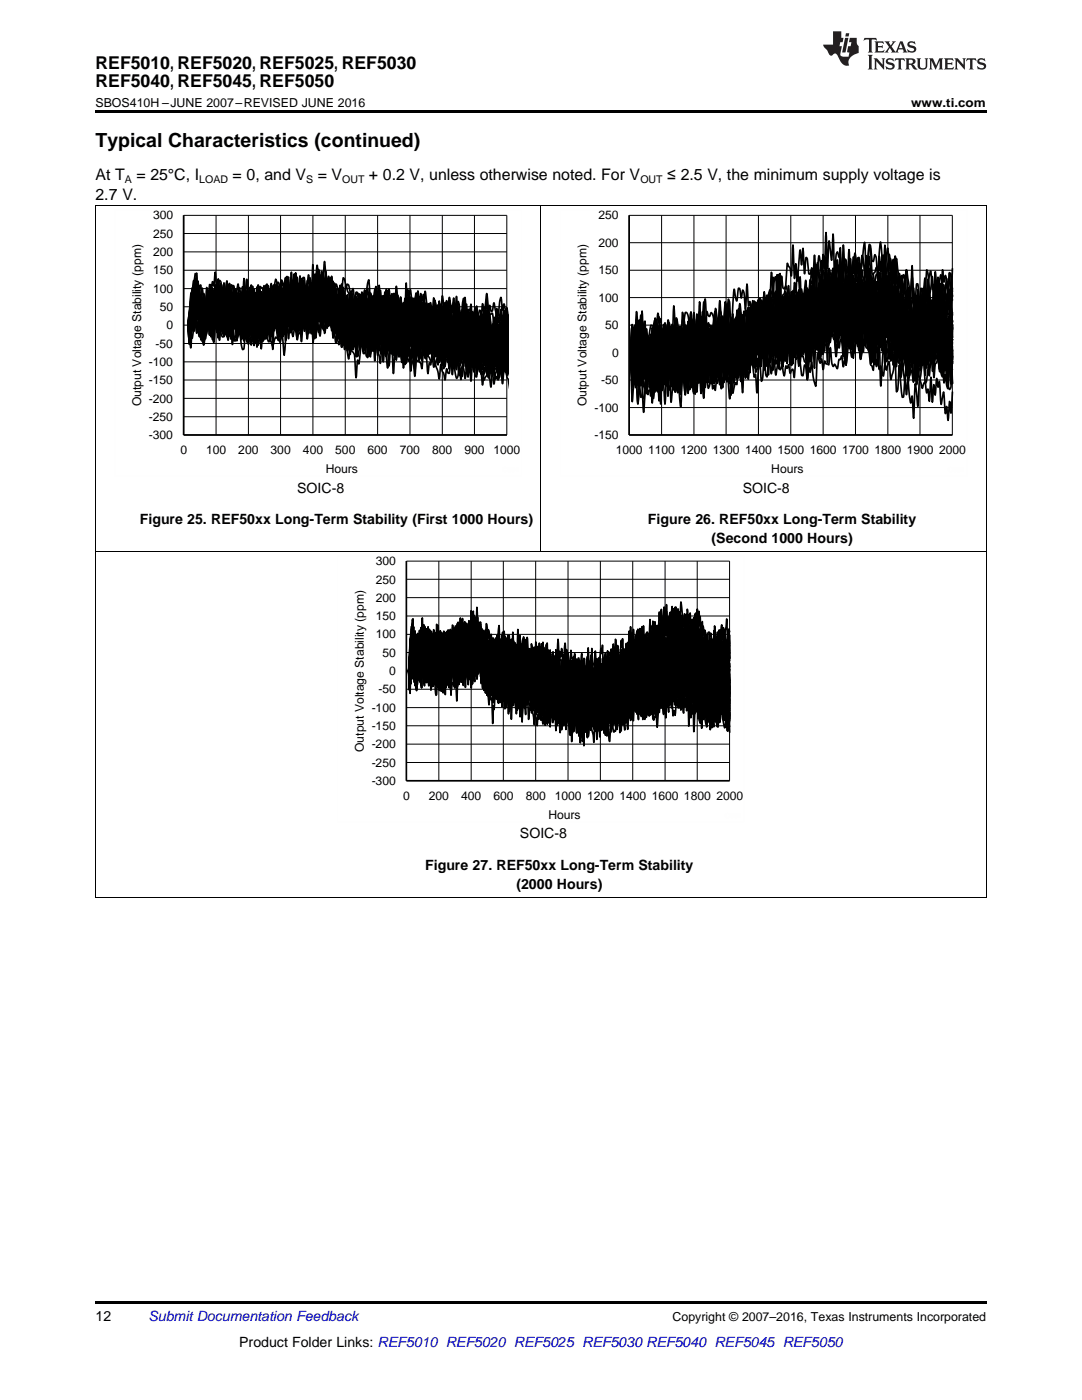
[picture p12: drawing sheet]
<svg xmlns="http://www.w3.org/2000/svg" width="216mm" height="279mm" viewBox="0 0 216 279" stroke-linecap="round" stroke-linejoin="round" font-family="sans-serif">
<defs><g id="words">
<text font-size="3.9" x="19" y="29.3">Typical Characteristics (continued)</text>
<g font-size="3.5">
<text x="19" y="13.8">REF5010, REF5020, REF5025, REF5030</text>
<text x="19" y="17.3">REF5040, REF5045, REF5050</text>
</g>
<g font-size="3.2">
<text x="19" y="36">At T</text>
<text x="27.2" y="36">= 25°C, I</text>
<text x="46.4" y="36">= 0, and V</text>
<text x="63.4" y="36">= V</text>
<text x="73.6" y="36">+ 0.2 V, unless otherwise noted. For V</text>
<text x="133.2" y="36">≤ 2.5 V, the minimum supply voltage is</text>
<text x="19" y="39.9">2.7 V.</text>
</g>
<g font-size="2.8">
<text x="59.3" y="98.3">SOIC-8</text>
<text x="148.2" y="98.3">SOIC-8</text>
<text x="27.9" y="104.7">Figure 25. REF50xx Long-Term Stability (First 1000 Hours)</text>
<text x="129.3" y="104.7">Figure 26. REF50xx Long-Term Stability</text>
<text x="142" y="108.4">(Second 1000 Hours)</text>
<text x="103.8" y="167.3">SOIC-8</text>
<text x="84.8" y="173.7">Figure 27. REF50xx Long-Term Stability</text>
<text x="103" y="177.4">(2000 Hours)</text>
<text x="19" y="263.6">12</text>
<text x="47.7" y="268.9">Product Folder Links: REF5010 REF5020 REF5025 REF5030 REF5040 REF5045 REF5050</text>
</g>
<text font-size="2.8" fill="#0000c8" x="29.6" y="263.6">Submit Documentation Feedback</text>
<g font-size="2.5">
<text x="19" y="21.4">SBOS410H –JUNE 2007–REVISED JUNE 2016</text>
<text x="181.8" y="21.4">www.ti.com</text>
<text x="134.2" y="263.6">Copyright © 2007–2016, Texas Instruments Incorporated</text>
</g>
<g font-size="2.4">
<text x="30.5" y="47.5">250</text>
<text x="30.5" y="43.8">300</text>
<text x="119.4" y="43.8">250</text>
<text x="30.5" y="51.1">200</text>
<text x="119.4" y="49.3">200</text>
<text x="30.5" y="58.4">100</text>
<text x="30.5" y="54.8">150</text>
<text x="119.4" y="54.8">150</text>
<text x="31.9" y="62.1">50</text>
<text x="33.2" y="65.7">0</text>
<text x="119.4" y="60.2">100</text>
<text x="120.8" y="65.7">50</text>
<text x="31.1" y="69.4">-50</text>
<text x="122.1" y="71.2">0</text>
<text x="29.7" y="76.7">-150</text>
<text x="29.7" y="73">-100</text>
<text x="120" y="76.7">-50</text>
<text x="28.2" y="81.1" transform="rotate(-90 28.2 81.1)">Output Voltage Stability (ppm)</text>
<text x="29.7" y="84">-250</text>
<text x="29.7" y="80.3">-200</text>
<text x="117.1" y="81.1" transform="rotate(-90 117.1 81.1)">Output Voltage Stability (ppm)</text>
<text x="118.6" y="82.2">-100</text>
<text x="29.7" y="87.7">-300</text>
<text x="118.6" y="87.7">-150</text>
<text x="36" y="90.6">0</text>
<text x="41.1" y="90.6">100</text>
<text x="47.6" y="90.6">200</text>
<text x="54" y="90.6">300</text>
<text x="60.5" y="90.6">400</text>
<text x="65" y="94.4">Hours</text>
<text x="66.9" y="90.6">500</text>
<text x="73.4" y="90.6">600</text>
<text x="79.8" y="90.6">700</text>
<text x="86.3" y="90.6">800</text>
<text x="92.7" y="90.6">900</text>
<text x="98.5" y="90.6">1000</text>
<text x="122.9" y="90.6">1000 1100 1200 1300 1400 1500 1600 1700 1800 1900 2000</text>
<text x="153.9" y="94.4">Hours</text>
<text x="75" y="112.8">300</text>
<text x="75" y="116.5">250</text>
<text x="75" y="123.8">150</text>
<text x="75" y="120.1">200</text>
<text x="75" y="127.4">100</text>
<text x="76.3" y="131.1">50</text>
<text x="77.7" y="134.7">0</text>
<text x="74.2" y="142">-100</text>
<text x="75.5" y="138.4">-50</text>
<text x="74.2" y="149.3">-200</text>
<text x="74.2" y="145.7">-150</text>
<text x="72.6" y="150.1" transform="rotate(-90 72.6 150.1)">Output Voltage Stability (ppm)</text>
<text x="74.2" y="153">-250</text>
<text x="74.2" y="156.7">-300</text>
<text x="80.4" y="159.6">0</text>
<text x="85.6" y="159.6">200</text>
<text x="92" y="159.6">400</text>
<text x="98.5" y="159.6">600</text>
<text x="104.9" y="159.6">800</text>
<text x="110.7" y="159.6">1000 1200 1400 1600 1800 2000</text>
<text x="109.4" y="163.4">Hours</text>
</g>
<g font-size="2.1">
<text x="24.9" y="36.6">A</text>
<text x="39.8" y="36.6">LOAD</text>
<text x="61.1" y="36.6">S</text>
<text x="68.3" y="36.6">OUT</text>
<text x="127.8" y="36.6">OUT</text>
</g>
</g></defs>
<path d="M19 22h177.8v.5h-177.8zM19 259.7h177.8v.5h-177.8z" fill="#000"/>
<g fill="none" stroke="#000" stroke-width=".2">
<path d="M19 41.1h177.8M19.1 41.1v138M36.7 43h64.4v43.8h-64.4zM36.7 57.6h64.4M36.7 53.9h64.4M36.7 50.3h64.4M36.7 46.6h64.4M43.1 43v43.8M49.6 43v43.8M56 43v43.8M62.4 43v43.8M68.9 43v43.8"/>
<path d="M75.3 43v43.8M81.8 43v43.8M88.3 43v43.8M94.7 43v43.8M107.9 41.1v69M125.6 43h64.4v43.8h-64.4zM125.6 53.9h64.4M125.6 59.4h64.4M125.6 48.4h64.4M132 43v43.8M138.5 43v43.8M144.9 43v43.8"/>
<path d="M151.3 43v43.8M157.8 43v43.8M164.2 43v43.8M170.7 43v43.8M177.2 43v43.8M183.6 43v43.8M196.8 41.1v138M36.7 79.5h64.4M36.7 75.8h64.4M36.7 72.2h64.4M36.7 68.6h64.4M36.7 64.9h64.4"/>
<path d="M36.7 61.2h64.4M125.6 75.8h64.4M125.6 64.9h64.4M125.6 70.4h64.4M36.7 83.2h64.4M125.6 81.3h64.4M19 110.1h177.8M81.1 112h64.5v43.8h-64.5zM81.1 119.3h64.5M81.1 115.6h64.5M87.6 112v43.8M94 112v43.8"/>
<path d="M100.4 112v43.8M106.9 112v43.8M113.3 112v43.8M119.8 112v43.8M126.3 112v43.8M132.7 112v43.8M139.1 112v43.8M81.1 137.6h64.5M81.1 133.9h64.5M81.1 130.2h64.5M81.1 126.6h64.5M81.1 122.9h64.5"/>
<path d="M81.1 152.2h64.5M81.1 148.5h64.5M81.1 144.8h64.5M81.1 141.2h64.5M19 179.1h177.8"/>
</g>
<g fill="none" stroke="#000" stroke-width=".33">
<path d="M36.6 43v43.8h64.5M38.7 59.4l.2 .6 .3-.9 .6 .4 .3 2.7 .3-2.3 .3 3.2 .3-.5a3.9 3.9 0 0 1 .6-2.5 5.9 5.9 0 0 0 .8-2.6l.3 2.7 .8-3.5 .3 1.7 .3-.1a6.6 6.6 0 0 1 .5 3.1l.1 .4 .6-2.1 .2 1.4 .1-.2 .5-4a1.42 1.42 0 0 1 .7 1.5l.3 2.4 .2 .4 .2-.9 .3 2.1 .1-.7a5.4 5.4 0 0 1 .6-2.8h.2l.3 3.5 .5-1.5 .1 .1 .2 .5 .3 3.6 .6-4.6 .3 .5 .3-.4 .3 1.8 .2-1.9 .3 .2 .3-.1 .3-.7 .4 2.7 .7-4.2 .3 1.2 .3 .4 .3-1.3 .3 .2 .3-1.5 .3-.2 .3 2.4 .2 .1 .3-2.1 .3-.2 .3-.9 .9 3.8 .2 .1 .3 .4 .3 1.7 .3-3.1 .3 .9 .3-2.8 .3 3.7 .2 .2 .6-3.2v.2l.3 4.4 .3-3.5 .3-1.4 .3 2a20 20 0 0 0 .4-5.2l.1-1.8 .3 10 .4-5.8 .2 1.1 .3-.2 .3 3.8 .3-6.1 .3 2.6 .2-1.8 .1 .2 .5 6.9 .4-7.1 .2 .1 .3 2.5 .5 .1 .3 1 .3-1.1 .3 2.3 .3 .5 .3-.3 .3-.8 .3 4.4 .9-5.2 .2 .5 .3-.2 .5 6.4 .4-6.8 .7 3.1 .4-2.2 .3 1.6 .3 .1 .3 .7 .5-1.8 .3 2.5 .3 .1 .3 1.2 .5-2.8 .3 2.8 .3-3 .4 1.9 .3 .4 .5-.3 .2 .1 .3 1.2 .3-1.2 .3 3.8 .1-2a21.3 21.3 0 0 1 .4-5.6l.4 3.2 .3 8.2 .3-5.3 .2 .8 .3-1.5 .4 5.8v-.3l.4-6.6 .3-8.3 .4 13.6 .2-11.1 .4 8.6 .2-2.3 .3-1 .3 .6 .3-.3 .6 6 .3-3.9 .2 .1 .3 3.2 .4-4.7 .2 1.5 .2 .3h.2l.4-.9 .3 .5 .3-2 .3 3 .3-4 .3 3.8 .4-2.2 .4 1.8 .3-2.7 .1 .2 .5 6.8 .3-4.9 .3-.4 .2-1 .3 2.2 .6-.9 .5 5.5 .4-4.3 .3 2.3 .2-1.8a13.8 13.8 0 0 1 .6 4.6l.1 .4 .2-1.1 .3-.6 .3-4 .3 5.7 .3-4.4 .2 .4 .3 1.2 .3-4.2 .3 3.5 .3-1.5 .3 2.9 .5-3.1 .4 3.4h.2l.4-2.7 .2 .8 .3-.6 .3 2.9 .5-2.7 .3 1.3 .3-.2 .4 2.7 .5-1.4 .3 .3 .3-1.9 .5 1.6 .1-.2-.3 2.7-.4-4.6-.2 .5-.3-1a7.3 7.3 0 0 0-.6 3.1l-.6-3.7-.3 3.5-.2-1.4-.3 2.5-.3-3.5-.3 .5-.6 .4-.3-1.9-.2-.2-.3 2.8-.3-4.7-.3 4-.4-4.2-.2 1.4h-.3v.3l-.5 3.7-.3-2.4-.3 1.4-.1-.9a13.4 13.4 0 0 0-.5-4l-.3 1.8-.3-1.3-.3 2.9-.2-2.1h-.3l-.3 3.9-.6-4.1-.2 .4-.4 2-.3-2.7-.2 .6-.3-.7-.3 1.4-.4-1.6-.6 1.5-.1 .2-.4-3.1-.3-1.3h-.2l-.3 3.2-.3-.3-.3 2.1-.5-2.3-.3 2.5-.3-2.6h-.3l-.3-.4-.3-2.2-.3 3.2-.2-1.6-.3 1.7-.3-4.7-.3 4.7-.3-3.6-.4 3-.1-.7a15.8 15.8 0 0 1-.6-4.4l-.3 3.2-.3-2.5-.2 2a1.26 1.26 0 0 1-.3 1.2l-.4-1-.3 .5h-.1l-.4-1.6-.3 1.6-.3 .1-.9-3.4-.5 2.3-.3-1.1-.3 3.3-.6-4.1-.3 3-.3-2-.2 1.4-.6-1-.3 1.9-.5-1.6-.4 2.2-.2-1.6-.3 2.1-.4-3.4-.5 2.9-.3 .7a10.4 10.4 0 0 1-.6-3.7l-.2 .3-.3 1.7-.4-2.4-.7 3-.1 .2-.2-.1-.3-4.2-.3 2.7-.4-2.2-.4 .8-.5 2.1-.2 .4-.8-6-.7 3-.2-.1-.3-1.9-.3 1.6-.2-1.5-.3 2.4-.6-.9-.3 .9-.3-1.3-.3 1.9-.5-.7-.3 1.1-.3-2.9-.3-.7-.3 1.4-.4 .2a6.2 6.2 0 0 0-.4 2.9v.5l-.3-4.8-.3 3.4-.3-2-.3 1.6-.6-2-.3 .5-.2 2.1-.3-3.1-.3-.6-.3-1.6-.3 2.8-.3-.8h-.1l-.2 .1-.2 1.9-.4-3-.5 4.3-.3-1.6-.3 .3-.3-.4-.3 3.2-.6-2.8-.2 .2-.5 1.9-.1-.1-.3-4.7-.3 1.4-.5 .8-.3 2-.3-1.6-.6 1.9-.3-.9-.3 .8-.2-1.1-.3 .2-.3-1.9-.2-.3-.4 3.3-.3-1.2-.8 1.8-.9-2.7-.3 1.7-.3 .4-.2-3.9-.6 3.8v.2l-.3-.1-.3 .2-.3 3.8a15.9 15.9 0 0 0-1.1-5.2l-.3-3.3-.5 4-.1 .1-.3-1.8-.3 2.6-.1 .1h-.1l-.5-1.7-.4 1.2-.2-.2-.5-3.1-.2 .1-.3 1.6a1.91 1.91 0 0 0-1 1.6l-.4 1a12.7 12.7 0 0 0 .6-4.2l.3 .8zM38.7 57.9l.2 1.5 .2 .2 .4-1.2v.1l.4 4.9v-.2a7.1 7.1 0 0 1 1.3-3.3l.3-2 .3 3.7 .4-4.2 .2 1.5 .3-.7v.2l.5 2.5 .3-3 .3 2.6 .3-3 .3 2.8 .3-.7h.3l.3 2.4 .2-2.7 .3 .9 .3-1.9 .6 3.6 .3-2.6 .3 2.7 .2 .1 .3-.6 .3 3.6 .3-5.3 .3 2.8 .6-4.1 .2 5.6 .3-3.1 .3 .2 .6-1.4 .3 1.3 .5-4.2 .3 4.9 .3-2.9 .3 1.5 .3-1.9 .3 .9 .3-.6 .3 2.3 .5-2.5 .3 1.7 .3-3 .4 2.1 .2-.1 .3-1.2 .3 2.5 .5 1.1 .6-5.1 .5 3.3 .1 .1 .3-1.8 .2 2.1 .3-3.2h.2l.7 4.5 .3-2 .3-4.5 .3 4.4 .2 .5 .3 1.8 .2 .2 .1-.1 .3-1 .3 .4 .3-1.8 .3-.6 .2 1.3 .3-.1 .3 1.9 .6-3.9 .5 2.5 .1 .3 .3-.1 .1-2.1a2.09 2.09 0 0 1 .5-1.6l.2-.6 .3 1.8 .2 .4 .4-.7 .3 4.5 .2-3.4 .3 4.7 .3-2.9 .3 1.6 .3-.9 .2 .4 .4 3 .3-2.3 .2 1.9 .3-2.4 .3 1.1 .6-.5 .6 2.1 .2-1.4a5.3 5.3 0 0 1 .6-2.7l.3 .3 .3-2.2 .3 3.5 .3-3.1 .3 3.2 .5-3.7 .4 1.7a.69 .69 0 0 1 .3 .8l.3 .6 .5-1.1 .2-2.6 .3 2 .3-2.2 .3 3.3 .3-2.3 .3 2.5 .3-3 .3 3.5 .2-.6 .4-2.3a2.86 2.86 0 0 1 .4 1.9l.1 .3h.3l.3 2.6 .3-4 .2 2.9 .3-3.5 .7 4.6 .6-3.5 .2-.5h.2l.3 2 .3 .1 .4 2.8h.2l.1-.4 .5-2.6 .3 1.2 .2-.2 .5 1.9 .2-.2 .2-.9h.3l.3 2.3 .4-1a7.8 7.8 0 0 0 .7-3 10.3 10.3 0 0 1 .5 3.8l.2 .5 .2 .1 .3-2.7 .3 1.3 .2 .4 .3-2.7 .3 2.5 .3-2.2 .3 2.3 .2 .4 .4-2.5 .3 3 .5-5 .2 1.6a1.12 1.12 0 0 0 .3 1.1l.4-1.9 .5 3 .3-1.2 .3 2.9 .3-4.2 .3 3.5 .3-.7h.2l.4 2.6 .2-.7 .3-2.7 .3 .6 .3-1 .3 1.9 .3-2.8 .3 4 .2-2.4 .3 1.1 .3-.3 .3 .2a2.36 2.36 0 0 1 .6 1.6l.2 .5 .6-3.4 .3 1.6 .3-.8 .4 4.2 .5-4.1 .3 2.6 .2-1.1 .3 1.2a6.1 6.1 0 0 0 .3-3.5l-.3 1.3-.5 1.5-.2 .2-.4-2.6-.3 .2-.3 .4-.6-1.8-.5 1.1-.6 2.1a5.5 5.5 0 0 1-.7-3.4l-.2-1.1-.5 5.4-.3-4-.3 1.9-.6-4.6-.4 2.9-.2 .3-.2-.9-.3 1.6-.3-.2-.3 1.9-.3-6-.6 5.1-.3-2.6-.3 4.4-.6-2.9a9.2 9.2 0 0 0-.7 4.1l-.1 .5-.3-4.2-.2-.1-.1-.2-.8-4.4-.3 6.3-.3-3.4-.3-.3-.2 1.8-.3-1.9-.3 3.4-.4-5.1-.3-1.3a17.2 17.2 0 0 0-.4 4.8l-.1 1.3-.3 .2-.5-5.5-.3 2.2-.3 .4-.3-1-.3-.2-.3-2.8-.4 2.1-.4 4.2-.3-.6-.3-4.1-.3 3-.3-1.5-.3 2-.2-1.4-.3 3-.3-3.1-.4 3.3-.5-2.2-.2 3.5-.4-7.5-.2 3-.6-3.4-.6 2.4-.3-.1-.2 1-.3-3.6-.3 3.1a.7 .7 0 0 1-.4-.8l-.2-2.5-.3 2.1-.4-.6-.2 .4-.2 1.7-.9-3.5-.2 1a.98 .98 0 0 1-.4 1l-.3 1.4a3.8 3.8 0 0 1-.5-2.3l-.3-.7-.3 4-.2 .7-.4-3.7-.3 3.2-.3-.2-.2-.6-.3-2.6-.4 2-.2 .2-.3-.2-.3 2.4-.3-2.2-.2 .1-.3-3-.4 3.1a11.2 11.2 0 0 1-.4-4.1l-.1-.9-.3 1.9-.3-1.1-.3 2.1-.2-1.9-.3 2-.6-3.5-.3 4.1-.3-2.4-.3 4.2-.2-6.1-.3 4-.4-2.8-.2 .8-.3 .4-.3 3.6-.3-4.6-.3 2.4-.2-1.2-.3 .3-.3-1.4-.3 3.8-.3-3-.3-.8-.3 2.9-.2-1.5-.3 3-.6-4.6a17.8 17.8 0 0 0-1.2 4.6l-.2-.6-.3 .1-.2-.3-.4-2.3-.3 2.1v-.1l-.6-4.2-.3 5.2-.2-1-.3 1-.3-2.1h-.6l-.6 .9-.2-2.9-.3 2.8-.3-2.5-.5 4.6-.1 .2-.3-1.2-.3 2.7-.5-2.4-.2-.1-.4 2.5-.3-4.6-.6 5.3-.3-5.7-.2 2.2-.5-1.8-.6 2.9-.4-1.4-.5 1.9-.3-5.3-.2 1.2a11.7 11.7 0 0 1-.4 4.1l-.3-1.7-.3 .1-.3-1.7-.5 3.5-.3 .4-.3-1.8-.3 .3-.5-2.6-.1-.1-.3 .9-.2-1.3-.3-.5-1.2 4.3-.3-2.6v.2l-.5 6.6-.6-4.9-.3 2.7-.2 .2-.4-2.9-.5-1.9-.3 2.2-.2 .1a1.08 1.08 0 0 0-.6 1.3h.2l.3-4.6 .3 1.4zM39 58.5l-.3 3.9-.3-1.3v.1l-.4 5.3-.1-.1a5.3 5.3 0 0 1-.2-3.6l.2-.7 .2 .6 .2-1.3a1.21 1.21 0 0 1 .4-1.2l.2-1.4 .3 .9 .3-1 .3 1.6 .3-1a16.7 16.7 0 0 1 .6 4.7l.3-2.4 .2-.1 .5-2.9 .4 3.1 .3-2.2 .3 .9 .3-2 .2 2.1 .1-.2 .2-1.1 .3-.2 .3-2.2 .3 1.5 .3-1 .2 2.2a1.28 1.28 0 0 0 .3 1.2l.3-1.6 .3-.5h.3l.4-1.6 .2 .1 .3 3.2 .3 .9 .2 2.5 .3-2.7h.3l.3 .6 .3-2.1 .2-.3 .6 3.7 .6-2 .3-1.8 .3 1.3 .3-.2 .3 .5 .3-3.3 .3 4.5h.2l.4-3.1 .5 2.2 .3-.2 .5 .1 .3 .8 .3-.1 .3-2 .3 1.2 .3-1 .6 2.8 .2-3.6 .3 3.6 .3-2.1 .3 1.6 .3-1.2 .3 .2 .3-.4a2.17 2.17 0 0 1 .5 1.6l.3 .5 .3-1.3h.3l.5-1 .4 .4 .2-1.6 .6 5.1 .3-3.8 .3-.5 .4 .6a3.4 3.4 0 0 0 .4-2v-.3l.3 .3 .3-1.2 .3 1.4h.3l.6 3.4 .3-2.7h.2l.4-.6 .2-.1 .3 1.7 .2-.3 .4-5.2 .3 4.8 .2 .4 .3 1.7 .6-1.5 .4 1a.52 .52 0 0 0 .5 .6l.3-.8 .5 4 .3-2.7 .3 3.1 .4-2h.2l.5 2.4 .3-1.3 .2-.2 .4 .7 .3-1.6 .3 2.7 .2 .6 .4-4.3 .3 3.6 .2-1.1 .3-.1 .8-2.1 .3-.4 .3 1.2 .3-2.2 .3 3.8 .3-1.6 .3 2.9 .3-1.8 .3-.2 .2-1.8 .4 .6a2.68 2.68 0 0 0 .7-2l.1-.1 .1 .3a6.1 6.1 0 0 0 .5 3l.5 2.7 .4-3.6 .2-.1 .6 .4 .3 1.1 .3-2.2 .5 1.9 .3-1.8 .3 .6 .3-1.2 .3 2.6 .3-2 .6 2.2 .2 .1 .3-1 .1 .1 .5 2.2 .3-1.7h.3l.2-1.1 .3 1.9 .3-1 .3 1.8 .3-1.5 .3 .5 .3-.4 .3 .6 .2-1 .4 4.5 .5-2.1 .6 .1 .3-3 .2 .9 .3-.8 .3-.1a6.9 6.9 0 0 1 .5 3l.4-4.1 .5 3.4 .3 .8 .6-2.2 .3 1.9 .3-.3 .3-1 .3 1.5 .5-3.6 .3 5 .1 .1 .5-3.1 .3 3.9 .5-3.2 .3-.2 .3 4.8 .3-3.3 .2 1a1.07 1.07 0 0 0 .3 1.1l.4-2.9 .5 1.7 .3-.7 .4 2.3 .2 .1 .6-.4 .3 2.3 .1-.8a12.8 12.8 0 0 1 .4-3.9l.4 2.9-.4-2.3-.2 .5a14.8 14.8 0 0 0-.6 4.6l-.3-1.9-.3-.1-.3-2.1-.3 .4-.3 3.5-.2-4.9-.3 2.3-.3-2.8-.3-.5-.3 .8-.3-1.8-.2-.4-.4 2.4-.2 .5-.6-4-.3 2.4-.3-1.5-.3 1.9-.5 .4-.3 2-.7-3a1.23 1.23 0 0 0-.3-1.2l-.5 3.5-.3-4.6-.5 5.4-.2 .9-.4-4.9-.3 3.6-.3-1.2-.3-.1-.2-2.6-.6 3-.3-3.6-.4 2.8-.2 .3-.3-1.4-.2 1.9-.3-2.6-.3 1.9-.3-.7-.3 .4-.3-3.4-.3 2.5-.3-1.2-.2 .1-.3-1.9-.3 1.2-.3 .3-.3 1.7-.6-2-.4 1.1-.5-1.4-.4 1a.99 .99 0 0 1-.4 1l-.3 1.5-.1-.5a2.29 2.29 0 0 0-.6-1.9l-.4-.5-.5 2.2-.4-2.5-.3 2.8-.8-3.3-.3 4.1-.1-.2a12.2 12.2 0 0 0-.6-4.4l-.2-.2-.3 1.1-.2 2.6-.3-2.5-.3 2.4-.3-1.8-.3 2.6-.3-3.4-.3 2.3-.2-2.2-.2-.5-.5 1.7a2.62 2.62 0 0 1-.7-2.2l-.1-.9-.3-.1-.5 2.3-.3-1.7-.3 2.9-.3-3.1h-.3l-.4 4.1-.2-.3-.3-3.4-.4 1.7a.62 .62 0 0 1-.5 .5 .62 .62 0 0 1-.7-.4l-.3 1.6-.3-1.8-.3-.1-.3 2.1-.3-.5-.2 1.1-.4-4.7-.3 2.9-.3-5.6-.2 .3-.4 1.9a.75 .75 0 0 1-.3-.8l-.4-1.2-.4 1.4-.2-1.4-.3 .6-.3-.1-.3 3-.4-1.6-.2-.3-.3 2.8-.3-.1-.2 1.4-.3-2.5-.3 2.8-.3-2.7-.3 1-.2 .2-.4-1.2-.2-.1-.3 1.2-.3-2.3-.3 .2-.3-1.7-.3 3.2-.3-1.1-.3 .1-.2-1.7-.3 1.5-.3-1-.2-.3-.2 .2-1.2 4.3h-.2l-.2-.5-.3-1.7-.3 1.8-.3-2.3-.2-.7-.2 1.7a1.55 1.55 0 0 1-.4 1.5l-.3-.8-.3 1.3-.3 .2a2.78 2.78 0 0 1-.8-2.1l-.3-1.4-.3 1.9-.3-.1-.3 1.2-.6-1.2-.1 .6a1.11 1.11 0 0 1-.5 1.1l-.2 1.2-.3-2-.3 3.5-.3 .2-.3-1.2-.3-2.8h-.3l-.2 .9-.6-1.8-.5 2-.4-3.3-.3 3.2-.5-2-.3 1.9-.4-4.4-.5 2.6h-.3l-.3-2.1-.2 2.8-.3-.3-.3 .7-.3-1.6-.3 2.3-.3-3.2-.5 4v.1l-.3-1.8-.3 2.4-.1-.7a50.3 50.3 0 0 0-1.3-9zM39.2 54.5l.3 6.2 .1 .1 .2-1.9 .1 1.7a12.1 12.1 0 0 0 .5 4.1l.3-3.6 .3 1.6 .2-1.9 .4 3.9 .5-5.9 .3 4.5 .6-4.1 .2 .4 .3-1.5 .6 2.1 .6-1.2 .3 2.9 .3-2.8 .5 1.9 .3-.2 .3-1 .3 2.1 .3-1.9 .8 1.7 .3-1.8a6.8 6.8 0 0 1 .6 2.9 5.1 5.1 0 0 1 .6-2.5l.2 1 .3 .4 .3-.5 .3-1.4 .3 1.6 .4-1 .2-.2 .3 .3 .2-.6 .3 1.9 .3 .7 .2-1.3 .4 5.3 .3-5.3 .3 .7 .1-1a.83 .83 0 0 1 .4-.9l.5 3.1 .3-2a7.2 7.2 0 0 1 .6-3 4.6 4.6 0 0 1 .5 2.8l.1 .7 .3-2.1 .3 2.7 .3-2.5 .3 1.1 .3-2.9 .3 1.3 .2-.6 .3 1 .3-1.7 .3 .8h.3l.3 .9 .3-2.6 .5 2.6h.3l.3 .4 .6-1.3 .3 2.3 .3-3.7 .2 2.3 .3-2 .3-.5 .2-1.1 .4 4.2 .5-3.2 .4 2.9 .4-1.5 .4 2.1 .2 .6 .4-3.6 .3 3.4 .3-.9 .6 3 .4 .5h.1l.3-.5 .3 1.8 .3-1 .3-2.9 .3 3.2 .5-4 .3 2.6 .3 .8 .4-1.3a4.7 4.7 0 0 1 .7 2.6l.3-4 .3 1.8 .2 .1 .4-1.5 .3 .6 .3-.9h.2l.3 4.3 .3-3.1 .3 1 .1 .1 .3-.3 .4-2.3 .4 3.5h.2l.5-2 .4 1.8 .3-2.7 .3 2.3 .2-3 .3 .9 .3-.3 .3 2 .3-2.9 .3 3.1h.3l.3 1.2 .3-.6a3.5 3.5 0 0 0 .7-2.4l.1-.5 .6 6.6 .3-4 .2 2 .3-2.6 .3 1.1 .3-.2 .3 1.2 .3-1.2 .3 .3 .5 3.4 .3-2.5 .3-.2 .3-.7 .3 2.8 .3-3.9 .3 2.2 .5-3.5a9 9 0 0 0 .6 3.3l.3-1 .3 2.3 .6-3.9 .2 3.8h.3l.3 .4 .3-1.3h.3l.2-1.1 .4 3.2 .1-1.1a1.33 1.33 0 0 1 .3-1.2l.4 3 .3-2.2 .3 .2 .3-.4 .3-2.8 .2 3.7 .3 .3 .3 .2 .2 .6 .4-3.4 .3 5 .3-4.3 .5 3.1 .4-1.3 .5 1.1 .4-2.4 .2-.4 .3 .2 .2-2.1 .3 2.9 .3 .7 .3-.5 .3-1.9 .3 4.7 .3-1.1 .3 2.6 .2-3.7 .3 2.5 .3-1.9 .3 1.4 .3 .2 .3 1.3 .5-3.9a6.7 6.7 0 0 0 .6 2.8l.1-.3-.1-1.2-.4 2.2-.2-.2-.2-1.3-.3 3.4-.3-2.4-.4 1.5-.2 .2-.3-.1-.3 1.2-.1 .1a2.46 2.46 0 0 1-.7-2l-.2-1.2-.4 4.6-.3-1.4-.3 .5-.3-2.7-.2 .7-.3-.2-.3 .2-.3-.2-.3 3.2-.3-1.6-.3 .7-.2-3-.3 1.3-.3-3.4-.6 3-.3-3.2-.3 3.8-.3-4.4-.2 1.1-.3 .2-.4 2-.5-1.1a6.6 6.6 0 0 0-.5 3.1l-.3-3.9-.3 .8-.4-2.1-.2 .2-.2 1.1-.4 5-.3-5.9-.2 2.1-.2-.2-.4-.9-.4 2.2-.5-3.1-.3 3.1-.3-1.6-.2 .8-.3-.6-.3-4.2-.3 2.7-.4-1.6-.4 .4-.3 1.2-.3-1-.3 2.9-.2-1.1a1.94 1.94 0 0 0-.8-1.8l-.2-.4-.3 1.6-.2-.9-.3-.2-.3 2.6-.3 .4-.3-1-.3-.4-.3-1.3-.2 1.8-.4-2.5-.2 .4-.3 1.8-.4-2.7-.2 .4-.3 3.4-.3-3.2-.2-.5-.3 1.3-.4-.2-.6 1.2-.2-.2-.3-3.7-.5 2-.3-2.3-.3-.1-.3 2.3-.3 .1-.5 .4-.3-1.4-.3 .3-.6-1.4-.1 .2a7.3 7.3 0 0 0-.7 3.2l-.1 .1v-.2a7.7 7.7 0 0 0-.5-3.2l-.4 1.7-.4 .6-.4-1.2-.3 .6-.7-1.5-.4 .7-.3-1.9-.5 2.7-.4-4.3-.2 .1-.3-1.5-.4 1.6-.5-2.1-.3 2.4-.3-1-.2 1.2-.2 .1-.1-.1-.3-1-.6 .9-.4-2.3-.7 4.4-.3-2.8-.5 2.3-.4-1.4-.3 .7-.3-2.3-.1 1.3a1.38 1.38 0 0 1-.4 1.4l-.3-2.3-.2 .2-.4 2.4-.3-1.1-.3 .3-.3-1.7-.2 .9-.2-.2-.4-2.6-.3 3.9-.3-1.8h-.2l-.6 3.2-.3-1.1-.3-.2-.3-2.4-.4 1-.2-.3-.3-1.6-.5 2.1-.2 .2-.1-.2-.3-2.2-.3 3-.3 .6-.3-1.4-.3 .8-.3-1.1-.2-.1-.3 2.3-.3-.4-.3 2.4-.3-4.2v-.1l-.8 3.7-.3-4-.3 3.4-.7-5-.3 2.3a2.6 2.6 0 0 1-.8 1.5l-.2 .2-.3-2.4-.3 3.1-.3-3.3-.3 1.2-.2-.4-.3 1.4-.3-1.1-.3 .3-.3-.4-.3-1.7-.3 2-.3-4.6-.2 2.3-.3-1.9-.6 8.3-.3-4.8-.3-.3-.2 .3-.6 2.8-.6-4v-.1l-.3 1.9-.6-3.6-.3 2.1-.2 .2-.7 3.8a.86 .86 0 0 1-.3-1.2l.2-2.5a10.2 10.2 0 0 1 .5-4.2l.3-1.6 .2 2.7zM125.5 43v43.8h64.5M190 57.5l-.2 3.5-.3-3.3-.3 4-.3-2.9-.3-.1a5.3 5.3 0 0 1-.8 3l-.3-2.5-.3-.5-.3 2.3-.3-.3-.3 .7-.3-.3-.3 4-.2-6.2-.3 5.3-.3-3.4-.3 4.8-.3-6.3-.3 2.2-.2-1.3-.1 .1-.2 4.8-.3-3-.3-.2-.3-1.5-.6 2.3-.3 .2-.2-.2-.3-3.7-.7 7.5-.7-8.8-.4 4.6-.2-4.6-.3 3-.3 .1-.3 .5-.3-2.8-.4 3.2-.2-.2-.3-4.1-.2 4.7-.3-6.4-.4 4.7-.5-5.9-.3 2.2-.3-.1-.2 1.5-.6 1.2-.3-3.7-.3 2.5-.3-4.6-.3 4-.3 .4-.2 1.4-.3 .5-.6-.7-.9-5.1-.2 3.3-.3-.6-.3 .9-.3-2.5-.3 1.1-.3-.2-.5 1.9-.3-3.9-.3 3.5-.3-2.6-.5 4.3-.1 .1-.3-2.8-.3 2.9-.2-2.3-.3 1.7-.2-.3-.4-3.6-.3 4.2-.1-.4a4.3 4.3 0 0 0-.7-2.6l-.3 1.2-.3-2.2-.1 .6a9.1 9.1 0 0 1-.5 3.3l-.3 5-.3-6.4a19.7 19.7 0 0 0-.6 4.9l-.2 1.6-.3-2.7-.3 6-.3-4.5-.3 .1-.3-1.7-.3 1.6-.2-.5-.3 .6-.3-1.4-.3 .5-.3-1.5-.6 1.6-.2 1.9-.3-.5-.4 2.4-.2-.1-.3-3.4-.3 6-.3-.3-.3-3.4-.2-1.4-.7 4.3-.2-.8-.3-3.6-.2 .1-.4 5.3-.2-2a1.51 1.51 0 0 0-.3-1.5 2.12 2.12 0 0 1-.6-1.7v-.1l-.3 2.2-.3-4-.3 4.3-.3-.7-.2 1.1-.3-4.1-.3-.3-.2 .3-.4 5.9v.1l-.3-1.7h-.2l-.3 3.1-.3-4.5-.3 3.5-.3-2.1-.3 3.5-.4-3.1-.2-.3-.5 1.9-.3-2.6-.3 6.6-.3-9-.3 6.1-.3 .5-.2 1.3-.1 .2-.2-2.1-.3 2.6-.3-.2-.3 .5-.2-.1-.1-.2-.3-1.9-.3-.3-.3 2.1-.2-.6-.3 3.7-.3-.4-.5-6.1-.4 5-.3-5.1-.2 4.8-.3-5-.3 4.4-.3-4.9-.3 3.9-.3-.3-.3 .4-.3-.2-.2 2.2-.4-6.5-.5 3.6-.3 3.7-.2-2.6a7.1 7.1 0 0 0-.6-3.8l-.4 7.2-.1-.6a7.7 7.7 0 0 0-.7-3.2l-.3-1.6-.3 .8v-.2l-.5-4.4-.4 3.7-.3 1.7-.2 .4-.1-.1-.5-1.1-.3-.1-.5 2.3-.3 2.2-.3-4.7-.3-.3-.3 5.4-.3-5.9-.2 .5-.3 1.9-.3-3-.3 1-.3-3.8-.5 4.2-.4 1.7-.5-1.9v.1l-.3 4.8-.3-6.2-.4 4.3-.2-.2-.3-2.7M190 59.2a10.2 10.2 0 0 0-.5 3.7l-.3-.4-.3-6.9-.3 2.4-.3 .8-.3 2.3-.2-2.3-.3-.6-.3 2.5-.4-3.4-.1 1a14.5 14.5 0 0 0-.7 4.6l-.3-2.2-.2 1.1-.3-2.3-.3 2.5-.2 .2a15.9 15.9 0 0 1-.6-4.6l-.4 6.1-.2-2.2-.4 3.1-.2-.3-.3-4.3-.3 .7-.3-1.1-.4-.1a4.9 4.9 0 0 0-.7 2.6l-.9-3.2-.3 1.2-.3 .2-.5 1.1-1.1-8.2-.4 6-.3-2.7-.5 3.8-.3-3.9-.3 2.4-.3-1.7v.2l-.8 5.7-.6-4a15.3 15.3 0 0 0-.5 4.7l-.1 .3-.3-9.4-.3 5.6-.3-4.1-.2 2.8-.3-2.5-.9 .1-.8-6-.4 4.1-.2-1.1a5.9 5.9 0 0 1-.6 2.6 4 4 0 0 1-.7-2.8l-.2-1.3-.2 2.1-.3 4.6-.3-3.3-.3 2.8-.3-6.3-.6 4.5-.2-2.7-.3 .7-.3 4.4-.2 .5-.3-1.7-.4-6.3-.3 5.1a8.6 8.6 0 0 1-.4-3.3l-.2-1.1-.3 1.8-.5 6.9-.3-8-.6 3.4-.2-2.6-.6 8.7v.1l-.3-4.8-.3 5.1-.1-.2a7.9 7.9 0 0 0-.9-3.4l-.1-.4a14.8 14.8 0 0 0-.6 4.7l-.2 .9-.4-5.1-.2 4.2a2.43 2.43 0 0 1-.3 1.8l-.3-3.5-.3 1.8-.6-3.7-.3 4.9-.3-1-.3 2.3-.3-4.6-.2 6.9-.3-6.7-.3-3.1-.3 .8-.3 7.1-.6-3.4a8.6 8.6 0 0 1-.5-3.5v-.3l-.3 1.7a11.1 11.1 0 0 0-.5 3.9l-.2 1-.2-1.5h-.2l-.4 2.6-.6-5-.7 4.9-.2 .3-.5-.6-.2 .7-.3-.4-.3 3.1-.3-1.6-.3-3.7-.6 5.9-.3-2.8h-.1a4.4 4.4 0 0 0-.6 2.4l-.1 .3-.3-1.1-.3 1.1-.3-2.4-.3-.3-.2-1.7-.9 6.6-.3-4.7-.3 4.8-.3-1.6-.2-.2-.3 1.1-.3-2.6-.3 .2-.3 1.3-.2-.3-.4-1.9-.3 2.6-.2-.6-.3-3-.3 1.8-.3-.7-.2 .9-.4 4.9-.3-5.1-.6-.8-.2-.1-.5 3-.4-4.1-.3 2.8-.3-1.1-.2 .2-.6 6.4-.9-9.4v.2a12.7 12.7 0 0 1-.6 4.3l-.5 2.7-.2 .7-.3 .2h-.1l-.3-2.4-.3 4.7-.3-4-.2-.7-.3 2.6h-.3l-.3-4.6-.3 7.8-.4-3.6-.2 .2-.3 1.9v-.2l-.5-5.5-.3 2.1-.3-4.6-.6 6.3-.3-1.5-.2-.1-.4-4.4-.2 1.2-.3-.6-.3 .5-.3-.7-.3 1.6M190 59.1l-.2-.9-.3 2.3-.3-1.3-.3 3.1-.3-4.6-.6 5-.2-6.1-.4 5.5-.3-2a8.1 8.1 0 0 0-.4-3.1l-.4 4.7-.3-6.5-.8 5.2v.2l-.3-1.9-.3 2.4-.6-3.1-.3-.4-.2 4.3-.3-4.1-.3 6.4-.3-5.5-.3 4.6-.3-10.2-.3 6.2-.3 2.4-.4-1.5-.4-4.6-.3 3.2-.3-3.9-.3 2.8-.3-1.8-.2 1.9-.3-3.9-.3 1.2-.3-1.8-.3 .9-.4-2.5-.1 .5a3.7 3.7 0 0 0-.6 2.2l-.3-.3h-.3l-.3-.3-.3 .3-.3-2.9-.3 5.2-.4 .3-.3-1.1a.82 .82 0 0 0-.3-.9l-.4-5-.2-.5-.4 8.1-.3-2.9-.5 1.5-.3-2.1-.3 1-.2-1.5-.6 6.4-.3-5.4-.3-.8-.3 2.3-.3-4.2-.3 4.4-.3-.9-.2 1.3a1.3 1.3 0 0 1-.4 1.2l-.5 2.8-.6-6.8-.3 3-.3-1.1-.3 .4-.2 1.3-.2-.5a1.26 1.26 0 0 0-.4-1.1l-.3-1.8-.1 .3a10.2 10.2 0 0 1-.7 4.2l-.4-1.5-.2 .2-.3-.1-.4 1.1a6.7 6.7 0 0 0-.4 3l-.1 1.1-.3-.5-.2 1.2-.3-3.8-.3-.1-.3 .5-.3 2.9-.1-.6a8.3 8.3 0 0 0-.5-3.2l-.3 .7-.3-.2-.2 .5-.3-1-.6 3.1-.6-1.3-.3-.2-.2 2.1-.3-2.1-.3 2.6-.4-4.4-.5 3.2-.3 3.7-.3-5.4v-.1l-.2 1.4-.3-2.9-.2-.1a6.2 6.2 0 0 0-.5 3.1l-.2 1.4-.3-2.4-.5 3.5-.6-2.8-.6 5.8-.3-5.2-.3 5-.3-2.8-.2 2.5-.4-3.2-.2 1.1-.3 .3-.3-3.3-.3 5.3-.4 1.3-.1 .1-.3-2.5-.3-.7-.3 3.1-.3-1.5-.3-.2-.3 .6-.3-1.7-.2 .6-.3 3.3-.2 .4-.4-5.4-.3 2.2-.3-.5-.3 5.7-.3-7.8-.5 6.1-.3-2.4-.2-.4-.4 3.4-.3-.5-.3 .1-.2-2.5-.3 2.1-.3-2.3-.4 2.7-.4-3.1-.4 5.4a8.4 8.4 0 0 1-.5-3.5l-.3-2-.3 1.1-.4 3.9-.2-.1-.3-1.7-.3-.7-.3-2.4-.5 2.1-.3-.5-.4 3-.2-.8-.3-2.8a15.9 15.9 0 0 0-.5 4.6v.3l-.3-2.1-.3 1.1-.1-.2-.5-2.9-.3-.8-.3 .1-.2 6.5-.3-4.5-.3 4.1-.2 .8-.4-5.5-.3 .1-.3 5.1-.3-3.5-.5-.5-.3 .4-.3-2.9-.3 1.4-.3 .5-.3-2.9-.2 1.2-.3-.8-.3 2.5-.3-.7-.3 4.1-.3-2.1-.3 .6-.2-3.1-.4 .8-.2-.2-.3-1.5-.3 .9-.3 4.5-.3-2.6M190 53.6l-.2 5.5-.3-4.7-.3 2.9-.6-2.3-.3 1.3-.2-2.5-.4 8.6-.2-1.6-.4-5.4a7.3 7.3 0 0 1-.5 2.9l-.3-1.5-.3 .9-.3-3.6-.5 2.3-.3 3.8-.3-4.7-.4 2.6-.2 .8-.3 .2-.2 1.4-.3-3.8h-.3l-.4 4-.5-5.5-.6 5.5-.2-1.3-.4-5.6-.2 1.9-.3-.9-.3 1.1-.3-.7a1.86 1.86 0 0 1-.6-1.7l-.2-1.9-.3 3.3-.3-1.6-.3 3.9-.5-6.3-.1-.1-.5 3.8-.3-1.6-.2 .6-.2-.3-.5-5-.6 7.4-.2-4.2-.3-.7-.4 1.4a3.6 3.6 0 0 1-.4-2.3 1.2 1.2 0 0 0-.3-1.1l-.6 5.9-.4-6.3-.5 4.6-.2 .8-.5-2.4-.4 .8-.3-.8-.2 .3-.7 3.1-.3-.9-.3 .5-.2-1.5a1.16 1.16 0 0 0-.3-1.2l-.4 2.5-.2-.2-.3-2.6-.3-.1-.3-1h-.1l-.2 .6-.2 4.8-.3-8.9-.4 5.1-.5-3.8v.1l-.3 5.4-.3-7.2-.3 7.2-.3-2.8-.2 4-.6-3.7-.3 2.7-.3-.8-.4 2.5-.2-.1-.2-1.6-.3 .9-.3-.1-.2-2a1.26 1.26 0 0 0-.3-1.2l-.4 3.2-.3-5-.3 3.3-.2-3-.6 6.2-.3-3.5-.3 2.9-.3-6.6-.3 6v.2l-.2-1.6-.6-.9-.3 4.3-.3 .7-.3-.2-.3-2.3-.3 4.4-.2-4.7-.3 3.6-.4-3.2-.5 2.8-.3-3.7-.1 2.5a12.3 12.3 0 0 1-.4 4.4l-.3-2.3-.3 2.7-.3-3.4-.3 4.2-.5-2.9-.4 3.7-.2-2.7-.4 1.4-.2-.1-.3-1.4-.3 1.3-.3-1.5-.3 .7-.2-4.2-.3 5-.3-3.1-.2-.6-.1-.1-.3 1.6-.3-1.8-.3-.1-.3 2.5-.5-2.3-.6 11-.3-8.3-.2-.8-.4 3.6-.2-3.1-.1 .1-.5 6-.4-2.5-.2-.6-.6 3.7-.8-4.2-.3-.3-.4 .8-.4-1-.4 4.2-.2-6.1-.3 3.8-.3 1-.3-2.9-.3 2.2-.3-.6-.3 2.6-.3-2.9-.2 2-.3-3.3-.3 3.8-.3-1.1-.3 .4-.4-.4-.2 .4-.2 3.9-.3 .3-.3-3-.3 3.7-.3-6.7-.3 .9-.2-3.3-.4 7.2-.3-3.1-.5 1.5-.3-1-.3 3.4-.2 1.2-.4-4.6-.2 .6-.3 2.4-.9 .6-.5-3.9-.4 5.9-.2-1.5-.3-.1-.5-3.8-.4 2.6-.1-.2-.5-3.5-.2 2.2-.1-.2-.5-4.6-.3 7.5-.1 .2-.4-3.4-.4 3.9M190 59.2l-.2-4.5-.2-.2-.5 5.5a7.5 7.5 0 0 1-.8-3.1l-.3 .2-.2-2.3-.3 1.4-.3 3.8-.6-5.8-.5 6.5-.3 1.4-.6-7-.3-1.2-.3 4.8-.3 .1-.3 2.3a3.2 3.2 0 0 0-.7-1.9h-.2l-.2 .4-.3 2-.3-4.1-.6 4.7-.3-4.7-.5-3.6-.3 4-.3-.1-.3-1-.3 2.4-.3-4.1-.2 3-.3-5.5-.3-1.5-.4 5.4-.4-4.1-.4-.9-.3 6.1-.2-1.8-.3-6.9-.3 7.2-.3-5.2-.1 .9a20.2 20.2 0 0 1-.5 5.4l-.3-.1-.2 .2-.3 1.7-.9-4.2-.3 1.4-.6-1.8a22.6 22.6 0 0 0-.5 5.7v.3l-.3-4.4-.4-.8-.3 .1-.5 .8-.5-4.8-.3 5.6-.3-4-.3 2.7-.3-2.3-.1 .5-.5 2.4-.2 4.3-.3-.3-.4-7.1-.5 6-.3-2.3h-.5l-.3-1.9-.3 4.8-.3-2.8-.3 2.8-.3-4.2v-.1l-.2 .5-.4 2.2-.2-3.1-.6-.4-.2-.7-.4 7.1-.5-4.6-.2-.2-.1 .4-.3-.8-.6 6-.4-3.3a15.3 15.3 0 0 0-.4 4.6l-.1 1.2-.6-4.8-.2 .4-.3 1.6-.3-.3-.2 1.2a.8 .8 0 0 1-.3 .9l-.1-.3a5.4 5.4 0 0 0-.8-3.3l-.6-2.6-.1 .2a3.1 3.1 0 0 1-.6 2l-.7 4.6-.3-6.1-.3 2.1-.3-1.4-.3 .8-.6-1.5-.2 1.1-.3 6-.6-6-.6 5.3-.2 .3-.4-4.7-.2 1.3-.3 4-.3 1.5-.8-3.2-.1 .1-.3 5.9-.2-1-.3 2.7-.3-3.9-.3 3.5-.2-.7-.4-4.9-.3 5.8-.3-1.5-.2 .7-.3-2.2-.3 .2-.4-2.6-.2 .4-.3 2.4-.3-.2-.2 2.9-.1-.2a8.7 8.7 0 0 0-.5-3.3l-.8 6.9-.4-4.4-.3 5.2-.2-2.2-.3 1.6-.3-.6-.3-4.3-.3-1.3-.3 1.7-.3-4.1-.2 2.2-.3-2.1-.3 4.1-.4-3.3-.5 7.2-.2 .2-.4-6.3v.6a15.6 15.6 0 0 1-.5 4.8l-.3-.8-.3-.3-.4-4.8h-.2l-.3 1.7-.2-.3-.1 .3a9 9 0 0 1-.5 3.4l-.3-.4-.4-4.6-.5 3.3-.3-.1-.2 3.5-.3-7.3-.6 9.8-.3-3.7a12.5 12.5 0 0 0-.5-3.8l-.3 4-.3-3.2-.2-.2-.4 1.2a8.4 8.4 0 0 1-.7-4l-.1-.9-.4 6.5-.3-3.1-.2 .3-.3 1.9-.3-4-.4 2.5-.2-.2-.3-1.4-.2 4.1-.3-4.4-.3-.3-.4 6.4-.2-2.7-.3 .5-.3-1.9M190 58.1l-.2 .8-.3 .3-.3 2.5-.3-1.3-.2 1.5-.4-4.4a1.23 1.23 0 0 0-.3 1.2l-.2 6.7-.4-4.5a3.6 3.6 0 0 1-.4-2.2l-.1-.2-.6 3.9-.3-2.5-.3 1.4-.2-1.5-.4 4.6-.2-.4-.3-7.1-.3 3.1-.3 8.9-.3-4-.2 2v-.2l-.4-7.3-.8 5-.3-2.3-.3 3.7a10.1 10.1 0 0 1-.6-4.4l-.2-3.4-.3 3.1-.3-1.4-.3 4.8-.2-7-.2-1.4-.2-.3-.5 4.6-.3-5.3-.6 1.2-.6-1.2-.3 1.7-.2-1.1-.3 1.6-.3-4-.4 3.5-.2 .2-.3-2.6-.3 2.9-.2-1.1-.3 1.7-.3-.3-.3 1.6-.2 .1-.6-4.4-.4 6.9-.3-6.8-.5 5.7-.5-5-.4 5.6-.1-.7a17.5 17.5 0 0 0-.4-4.7l-.3 3.1-.6-5.5-.2-.6-.4 5.2-.3 .5-.2 1.4-.1 .3-.2-1.1-.3 1.2-.3-2.5-.2-.3-.4 4.2-.3-7.1-.3 5.9-.5-.5-.3 .7-.3-2.6-.3 1.5-.3-.5-.3 5.2-.3-6.8-.2 3-.3-.7-.3-.1-.5 3.4-.4-3.9-.3 3.1v-.2a9.3 9.3 0 0 0-.5-3.3l-.4 9.1-.3-5-.2-.6-.3 2.7-.5-5.4a.81 .81 0 0 0-.3-.9l-.3 3.2-.3-3.7-.3 3.3a2.23 2.23 0 0 1-.8-2.1l-.1-.1-.2 2.1-.4-4.5-.2 2.2-.4 1.6-.4 4-.1 .2-.3-2.8-.5 3.1-.5-2-.3-.2h-.1l-.3 .5-.3-3-.3-.3-.2 4.3-.3-1.1-.4 2.2-.2-.4-.5-5-.7 7.5-.5-5.7-.3-.1-.6 6-.6-3.2-.2 1.1h-.3l-.3-3.8-.8 6.3v.2l-.4-3.6-.3-.1-.2 .8-.6 3.3-.3-2.9-.3 4.1-.3-3.4-.3 .3-.2 1.2-.3-1-.3-.3-.3-3.6-.8 8.9-.4-6.8-.3 3.5-.5 3.2-.3-1.5-.3-3.3-.5 3.4-.4-3.8-.2 .7-.3 2.7-.3 .4-.3-4.9-.3 1.1-.3-.2-.3 7.7-.3-10.5-.2 4.3-.6 .7-.2 1.7a1.28 1.28 0 0 1-.3 1.3l-.4-1.4-.2 2.2-.7 2.7-.2-.1-.3-2.9-.3 1.4-.3-1-.3 3.1v-.1a9.2 9.2 0 0 0-.6-3.6l-.2-1.1-.5-1.3-.3-2.4-.4 4.3-.2-3.2-.3 3.6-.3-2.5-.2-.2-.3 1.8a2.53 2.53 0 0 1-.7 1.8l-.2 2.6-.4-6.4-.5 7.2-.3-5.9-.2-.3-.4 3.8-.3-6.7-.2 .8-.3 3.1-.3-1.6-.4 5.4-.5-6.4-.3 1.7"/>
<path d="M190 59.9l-.2-1.5-.3 3.1-.3-.1-.3-1.6-.3 3-.6-2.5-.2 2.2-.6-5.7v-.1l-.3 1.9-.3-2.8-.5 5.9-.1 .2-.5-2.6-.3 1.3-.4-1.2-.5 1.4-.3-.2-.3 2.5-.2 1-.6-5.1v-.1l-.3 3.4-.3-2.1-.3 .1-.3-.1-.3 .3-.2-3.2-.3 3.9-.3-2.9-.3 .2-.3-.6-.6-3.3-.2 2.9-.3-2.6-.3 2.2-.3-5.2-.1-.1-.5 2.9-.6-5.2-.2 1.9-.3 4.1-.3-4.5-.3 2-.3-.8-.3 1.8-.2-.1-.3-.5-.3 .9-.3 .3-.3 2.1-.6-5.5-.3 3.3-.3-3.5-.2 3.9-.3-3-.3-.9-.3 3.6-.2 .2-.4-3.3-.1 1.3a7.9 7.9 0 0 1-.6 3.6h-.1l-.3-.8-.3-.1-.3-5.7-.3 6.5-.3 .5-.5-7.9-.3 8.5-.3-8-.3 5.2-.3-1.8-.3 2.2-.3-.5-.5 .6-.6-1.3-.3 2.7-.3-3.1-.3 2-.3-1.5a21.2 21.2 0 0 0-.5 5.6l-.1 .5-.2-1.6-.2 .9-.1-.3-.6-8.1-.4 7.1-.1 .6-.3-2.6-.6 5-.3-5-.6 3.8-.3-2.1-.2 .7-.4-3.4-.2-.5v.1l-.3 3.8-.3-1.9-.3 5.6-.3-3.9v.1l-.5 7.4-.4-6.5-.2-.6-.3 3.4-.3-2.9-.2 1.5-.1-.2-.3-5.8-.2 6.4-.3-6.2-.4 5.6-.2-.5-.3-4.5-.3 8-.3-5-.2 5.4-.3-4.3-.3 6.9-.2 .2a11.4 11.4 0 0 1-.7-3.8l-.3-.5-.3 2.1-.2 .6-.3-.7-.3-.1-.3-4.2-.4 4.9-.2 .2-.3-1.1-.2-.1-.3 2.2-.6-2.9-.9 1.1-.3-1.5-.2 3.7-.3-2.6-.3 3.2-.1-.2a13.6 13.6 0 0 0-.5-4.4l-.3-2-.3 3.8-.2-2.6-.3 4.9-.3-2.5a11.8 11.8 0 0 1-.5-4l-.4 4.9-.5-3.4-.4 4.5-.2-.1-.3-.8a11.9 11.9 0 0 0-.8 4.6l-.4-5.7-.2-1.3-.6 1.4-.3 4.2-.3-2-.3 4-.3-2.8-.3 2v-.1l-.5-5-.2-.1-.6 5.1-.4-3.7-.5 4.4v.2l-.3-3.2-.4 3.6-.5-3.1-.3 1.3-.3-2.5-.5 7.7-.3-5.7-.3-.1-.3 1.2-.2 .2-.4-2.6-.3 1.8-.2-.1-.3 1.2a10 10 0 0 1-.6-3.5l-.3 1.8-.3-3.2-.6-.2-.5 2.8-.3-2.2-.3 3.8-.3-3.8-.3 .9-.3-2.8-.2 2.1-.3-.1-.3 .8-.3-1.6-.3 3.5-.3-.8-.3 2.8M37.5 64.9l.3-.1a18.6 18.6 0 0 0 1.1-6.4v-.2l.4 1.4 .5-.5h.3l.3 4.6 .3-1.1 .3 2.4 .3-3 .6-2.8a3.3 3.3 0 0 1 .7 2.3l.4-3.3 .2 1.5 .3-1.2a6.5 6.5 0 0 1 .6 3l.3-.2 .6 1.5 .3-1.3 .5 2.5 .4-1.7 .2-.1 .1 .1 .7 1.2 .4-1.3 .5 2.6 .3-2.2 .2-.7 .4 2 .2 .2 .4-1.9 .2 .3 .3 4.1 .5-2.6 .5 2.1a4.8 4.8 0 0 0 .4-2.4l.1-.4 .2 .6 .3-2.3 .6 3.9 .3-1.6a3.2 3.2 0 0 1 .6-2.2l.2 5.4 .4-5.3 .4 1.4 .4-1.3 .1 .1 .5 2.9 .3-1.2 .2 2.1 .2 .3 .4-4.5 .3 .3 .3 2.8 .3-2.4 .2-.7 .3 2.5 .3-1.8 .6 .1 .3 .9 .3 2.7 .3-3.4 .3 .8 .4-.8 .3 .1 .4 2.7 .3-3.3 .3 .7 .3-1.8 .2 .6 .3-2.4 .3 .8 .3-.2 .1 .1 .5 1.4 .5-2.4h.1l.2 3.5 .3-.3 .3-1.4 .6 2.9 .3 .5 .3 1.8 .2-2.2 .3 .2 .3-.1a1.11 1.11 0 0 1 .5 1.2l.1 .2 .3-.1 .3 .2 .3-.9 .2-.1 .6 3.3 .6-5.2 .3 2.5 .3 .5 .2-.7 .4 3 .2-.5 .3-.2 .3-3.8 .3 1.9 .3-.2a21.9 21.9 0 0 1 1.1 6.3l.3-4 .9-1.3a11.6 11.6 0 0 1 .5 3.8l.3-1.6 .2-.3 .4 2.2 .3-5.2 .3 2.8 .2-1.4 .3 2.9 .5-4 .1-.1 .3 1.8 .6-2.6 .3 1.7a3.7 3.7 0 0 1 .5 2.1l.2 .8 .4-3.6 .3 4 .3-.6 .8 .5 .3-.9 .5 2.7 .4-3.5 .2 .9a1.13 1.13 0 0 0 .3 1.1l.6-4.2 .3 4.9 .3-4.4 .3 2.4 .3-2.8 .3 2.2a7.6 7.6 0 0 1 .4 3.2l.1 .5 .1-.8a13.8 13.8 0 0 1 .4-4.2l.4 3.1 .6-3.4 .3 2 .2 .1 .3-.7 .3-1.9 .5 4.3 .4-2.9 .3 3.2 .2-1.2 .3 1.2 .3-2.5 .1 .4a2.31 2.31 0 0 0 .8 2l.3 1.5 .1-1.4a1.21 1.21 0 0 1 .4-1.3l.6 2.1 .3 .4 .3-.3 .3-.9 .3 1.7 .2-2.3 .3 .3 .3-.1 .3 2.7 .4-1.7 .2 .1 .3 1.1 .5-2.3 .3 .9 .3 2.5 .3-.9h.1l.2 .1 .2 1.4 .4-3.3 .8 4.8 .3-.6a10.9 10.9 0 0 0 .8-4l.1-.1 .2 1.5 .3-1.8 .4 1.2M37.5 64.9l.3-.5 .3 .1 .3-3.7 .3-.7 .2 2 .4-3.5 .4 1.9 .1 .2h.3l.8 4.8 .4-5.5 .2 1.5 .3-1 .3 .5 .5-1.9 .3-.5 .3 2.9 .6-2 .2 1a7.3 7.3 0 0 1 .7 3l.3-3.6 .3 .3 .2 1.7 .3-1.4 .3 .2 .3-2.2 .3 3 .2 .6 .4-1.5 .2-.1 .3 2.6 .3-2.3 .3 .3 .3-.4 .3 1.6 .3-.8 .2 .6 .3-.2 .3 2.7 .2 .2 .5-2.4 .4 2.9 .4-3.3 .5 .2 .3 2.9 .3-3.5 .3 1.8 .2 .1 .4-3.3 .2 .8 .3 2.3 .1-.7a9 9 0 0 1 .7-3.7l.4 5.2 .3 1 .5-6.4 .3 5.9 .3-3 .3 1.1a6 6 0 0 0 .5-3l.1-.1 .3 3.1 .5-.8 .5 .4 .2-.2 .5-2.6 .2-.3 .4 2.7 .2-3.1 .4 1.6 .2 .2 .3-.5 .5 1.7 .1 .2 .1-.1 .4-1.8 .3 1.1 .3-3.3 .3 1.4 .2 .2 .4-2.4 .3 1.2h.2l.3-1.7 .3 2.8a.69 .69 0 0 0 .4-.8l.2-1.7 .8 2.5 .1 .2h.2l.2 1.6a1.48 1.48 0 0 0 .3 1.3l.5-1a.95 .95 0 0 1 .3 1l.4 1.5 .1 .1 .3-.8 .2 1.1 .3-.3 .3 1.5 .4-2.2 .5 2.7 .5-3.6 .3 4.3 .4-2.7 .5 2.3 .3-.8 .3 1 .3-2.2 .2 .5 .3-3 .2-.2 .4 2.8 .3-2.3 .3 4.5 .3-2.9 .2 1 .6-3.2 .3 2.7 .3-.1 .3-2.2 .3 2.1 .2-1.5 .3 1.2 .3-1 .1 .1 .6 2.8 .2-.2 .3-2.2 .3-.4 .5 2.5 .3 .1 .3-.2 .3 .3 .3-.1 .3 1v-.2a2.84 2.84 0 0 1 .9-2.1l.2 .1 .3-.5 .3 2.4 .3-1.6 .3 2.2 .2-2 .3-.3 .3 3.5 .4-5 .4 2.7 .3 .6 .3-1.4 .3 1.5 .3-2.3 .6 2 .3-2.2 .8 3.3 .3-3.3 .3 .5 .2-.5 .5 2.7 .2-.1 .3-2 .2 3.5 .4 .8h.2l.4-1.5 .2 .3 .3 1.3 .3-.4 .2 1.2 .4-2.8 .4 2.4 .1 .1 .3-1.8 .3 1.9 .3-1.5 .3-.8 .2 .5h.3l.3 2.4 .3-3.2 .3 1.7 .3-1.5 .3 3 .2-1.2a9.5 9.5 0 0 0 .6-3.4l.2-.6 .4 3.4 .2 .2 .4-2 1.1 4.1 .6-3.3 .3 2.5 .5-4.3 .4 3.8 .3-1.8M37.5 64.9l.2-.9 .3 3.4 .4-8.2v-.1l.3 1.6 .2-1.6 .3 2.2 .3-1.3 .3 .3 .6 6.2 .3-5.4h.3l.3 1.2 .5-1.5 .5 2.8 .4-3.6 .3 1.6 .2 .3 .3 2.1 .3-2.3h.3l.3 1.2 .3-.5 .3-.1 .3 3.5 .2 .2 .5-3.4 .1-.5 .1 .2 .5 4.5 .3 1.2 .3-.5 .3-2.9 .3-1.2 .2 .1 .1 .3 .5 2.6a7.6 7.6 0 0 1 .6-3l.2 1.3 .3-.8 .3 3 .6-4.1 .3 5.7 .3-3.2 .3 2.1 .3-2.6a11.7 11.7 0 0 1 .5-3.9l.4 4.8 .2-.8 .3-3.3 .5 2.9 .4-3.3 .5 4 .3-2.4 .3 2.3 .4-1.9a1.14 1.14 0 0 1 .8-1.2 3.4 3.4 0 0 1 .4 2l.1 .3 .3-5.2 .3 3.5 .6 2h.2l.3-1.4 .5 1.4 .1-.1 .3-2.5 .5 4.7 .3-3.5 .4 2.9 .5-4.2 .4 3.8 .2-.1 .3-1.3 .2 .9 .2-.3 .4-3.2 .6 1 .5-2.1 .4 2.6 .5 1.4v.1l.3-1.6 .2-.3 .4 1.7 .3-.3 .8 4.2 .4-3 .1 .9a5.8 5.8 0 0 1 .6 2.8l.1 .2 .3-2.2 .3 2.7 .5-2.8 .3 1.6 .3-.4 .1 .7a2.05 2.05 0 0 0 .7 1.8l.3 4.7 .3-3.5 .3 .7 .5-4.4 .1-.1 .3 2.4 .2 .1 .4-1.4h.2l.3 .5 .4-2.6a4 4 0 0 1 .8 2.4l.3-2.7 .4-.6 .5 4.4 .5-2.4 .1 .2a2.45 2.45 0 0 0 .7 1.8l.3 2.8 .3-3.8 .2-.2 .4 5.5 .2-3.1a1.92 1.92 0 0 1 .4-1.7l.2 .2a2.46 2.46 0 0 1 .8 2.3l.1 .2 .3-1.5h.2l.4 1.5 .3-2.9 .2 1.4 .3-.7 .3-.2 .3-1.9 .3 1.5a5.8 5.8 0 0 0 .6 2.5 5.3 5.3 0 0 0 .6-2.5l.2-.8 .6 2.1 .3-1.5 .1 .2a5.1 5.1 0 0 0 .8 2.5l.2-.1 .3-2.7 .4 1.9 .2-.2 .3-1.6 .6 2.5 .2-1.2 .3 2.3 .4-1.4 .5 .7 .3 .1 .3-2.6 .2 4.9 .3-2.5 .1 .6a5 5 0 0 0 .6 2.7l.2-.5 .3-2.2 .3 2.9 .3-2.7 .5 2.5 .3-2.2 .3 2 .3-3.1 .3 3.9 .3-3.6 .2 .7 .6-2.8 .6 3.8 .6-3.7 .2 4 .3-.5 .3-.1 .5 1.6 .4-3.2 .3 2.3 .3-4 .2 1.2 .3-2 .3 4.4 .3-.5 .3 .2 .3 2.7 .1-.7a7.4 7.4 0 0 1 .4-3.2 9.1 9.1 0 0 0 .7 3.4v.4M37.5 64.9a3.5 3.5 0 0 0 .6-2.3l.5-3.4 .3 3.5 .2-1.8a8.8 8.8 0 0 1 .6-3.3l.7 6.6 .3-2.4 .3-.9 .5-.1 .3 .9 .3-3.1 .3 1.5 .3-1 .3 3.3 .2-3.4 .3 3.5a.93 .93 0 0 0 .3 1l.3-3.3 .3 1.7 .6 1.7 .3-4.9 .4 2.3 .1 .2 .3-.8 .9 2 .3-1.3 .2 3.5 .3-1.8 .3 .8 .3-2.1 .3 .9 .3-2 .5 3.4 .3-.8 .3 2.5 .3-2.4 .3-.2 .3-.8 .3 1.1 .3 2.3a7.1 7.1 0 0 1 .5-2.9l.3 2.2 .3-1 .3 .1 .3-1.3 .3 .4 .2 1.8 .3-2.6 .3 .9 .5-1.7 .1-.1 .3 .6 .2-.3 .6-3.8 .3 3.6 .3-3.4 .4 3.3 .2-.3 .3-2.5 .3 3.5 .2-3.3 .3 1.4 .3-.7 .3-1.8 .3 1 .3-.4h.3l.3 4.1 .2-4.8 .1-.1 .5 2.5 .3-2.8 .3 1.2 .6-1.8 .2 .9 .4-2.7 .2 .1 .1 .5 .5 4.6 .3-5a13 13 0 0 1 .5 4.2l.1 .5 .5-2.6 .3 1.6 .3-1.5 .3 1.8 .3-.5 .3 .6 .2-1.1 .3 2.3 .5-1.1 .4 2.3 .3-2.2 .3 .1a4.7 4.7 0 0 0 .7 2.3l.4 1.8 .4-4.9 .2 1.6 .3 .2 .3 2.3 .3-2.9 .2-.1 .6 2.9 .6-2.7 .3 3.7 .3-2.2 .2 1.7 .3-2.4 .3 2.2 .3-1.3 .3 .1 .3-1.9 .5 4 .4-3.2 .2 .1h.3l.3 3.4h.2a10.5 10.5 0 0 0 .6-3.9l.4 1 .5-1.7 .6 3.4 .6-.9 .2 .4 .3 1.6 .3-2.5 .3 1.2 .3-1.4 .1 .1 .5 2.2 .2-1.4 .3 .8 .3-.5 .3 2.7 .4-3.2 .4 2.7a1.1 1.1 0 0 0 .3 1.2l.3-1.3 .3-3.5 .3 2.3 .3-.2 .3 1.2 .8-3.9 .6 3 .3-.9 .3 2.2 .6-2.2 .3-.2 .5 2.6 .3-1.2 .4 1.5 .5-2.8 .5 3.7v.2l.3-.6 .2 .1 1 1.9 .3-.7 .2-2.3 .3 .8 .3-2.4 .4 4 .1 .5 .4-3.4 .3 3.4 .3-2.9 .2 2.3 .3-3.8 .3 1.5 .3 .3 .3 1.6 .3-1.2 .3 .7 .2-1.7 .3 .5 .3-2.1 .1 .1a8.9 8.9 0 0 0 .9 3.4l.2 .3 .3-1 .2 .1 .3-1.2 .3 1 .3 2.7 .3-1.6a8.6 8.6 0 0 0 .5-3.5l.1-.1v.1a10.1 10.1 0 0 0 .5 3.8l.3-1 .1 .8M37.5 64.9l.3-1.4 .3 2.2 .5-5.3 .3-.9h.3l.3 1.8 .3-.4 .3 .4 .3 2.5 .3-2.7 .3 1.3 .5-.6 .5-2.7 .4 3.3 .2 .2 .4-1.7 .2-.3 .8-2.4 .4 3.2 .3-1.2 .3 .3 .5-1a10.2 10.2 0 0 1 .5 4l.1 .7 .4-4.1 .8 3.1 .2-1.5 .3 .1 .3-.4 .3 .3 .3 1.2 .3-1.6 .3 2.2 .2-1.7 .3 .2 .3 .9 .3-1 .2-.2 .4 2a4.6 4.6 0 0 0 .5-2.6l.3 3.5 .3-6.3 .4 3.4 .2-1.4 .2-.2 .4 .9 .3-3 .2 6.2 .3-3.3 .3 2.8 .4-5.2 .6 4.1 .2-.3 .3-1.9 .2-.7 .3 1.7 .3-2.7 .3 .3 .3 2.1 .3-2.9 .3 2.8 .4-1.2 .1-.1 .3 .5 .3-2.1 .3 3.6 .2-.1 .4-.5 .3 1.6a7.9 7.9 0 0 0 .5-3.2v-.2l.3 2.8 .3-2.9 .3 .7 .1-.8a.96 .96 0 0 1 .4-1l.3 2.9 .3 .5 .4-1.3 .2-.1 .3 .5 .4-2.8 .5-2.2 .2-.1 .3 2 .3-.8 .2 .4 .4 3.3 .3-3.1 .5 3.5h.3l.3 1.9 .3-1.5 .3 2.8 .3-3.2 .3 3.2 .5 .7 .3-3.4 .5 .9 .4-.9 .3 1.7 .3-2 .2-.4 .1 .1 .4 2.1 .4 2.8 .2-2.1a1.48 1.48 0 0 1 .3-1.4l.5 1.5 .4-1.6 .3-.3 .3 1.7 .5 1.7 .4-3.6 .3 2 .2-1.7 .2-.1h.1l.3 .9 .4-2.1 .5 2.7 .5-1.1 .6-.2 .5 3.8 .4-4.4 .3 2.8 .5 1.4 .3-1.5 .3 .9 .5-3 .4 4.2 .3-1.6 .2 1.2 .6-.8 .3 .7 .3-3.7 .3 3.3 .3-.3 .3-1.3 .2 .2 .3-.5 .4 2.4 .5-4.5 .3 5 .3-1.8 .2 2.5 .3-2 .6-1.8 .4 1.6a.55 .55 0 0 1 .5-.6l.3-1.2 .4 .8 .1 .1 .3-.5 .3 4.5 .3-5.4 .4 3.1 .2 .2 .2-1.5 .4 2.5 .2 .2 .3-.6 .3-.1 .3 1.9 .3-1.2 .2-2.6 .3 1.4 .3-.4 .3 1.8 .3-1 .4 .8h.2l.1-.2a9.3 9.3 0 0 0 .7-3.9l.1-.3 .5 .8 .3 5.4 .3-1 .3 .1 .2-.5 .3-2.5 .3 .8 .2-.5 .2 .2 .5 3.7 .3-1.1 .3 1.2 .2 .2 .3-1.8 .3 .7 .3-.9 .3 1.4 .3-.2 .3 1.5 .2-2.9 .3-.7 .3 2.9 .1-1.2M37.5 64.9l.2 .8 .7-5.7 .3-.4 .2 .3 .3-.8 .3 .8 .3 3 .2 .8 .4-2.9 .3 3.5 .3-2.3 .2-.6 .3-1.3 .3 3.9 .5-3.3 .4 2.2 .3-1.8 .2 .6 .3 .1 .3-2.8 .3 2.2a11.1 11.1 0 0 1 .5 3.9l.1 .3 .6-3.8 .2 1.6 .3-2.8 .3 4.3 .1 .1 .2-1.2 .3 1.3 .3 .4 .3-.2 .2-1 .3 .9 .4-1.6 .2 .2 .5 1.7 .1-.1 .3-3.8 .1 .7a.87 .87 0 0 0 .3 1l.4-1.2 .3 .5 .3-.9a1.82 1.82 0 0 1 .7 1.7l.2 1.4 .2-1.1 .3 .6 .2-.5a2.24 2.24 0 0 0 .6-1.7l.4 3.2 .3-5.8 .2 2.7 .6 .6 .3 1.3 .6-2.1 .3 1.2 .3-2 .3 3.9 .2-1.3 .3-.2 .3-2.6 .3 2.4 .3-.8 .3 1.4 .2-2.7 .3 .9 .3-2.8 .6 3.5 .3-3.2 .6 3.1 .4 .7 .4-.3 .3 .4 .3-.7 .4-.5 .7-1.9 .2 1.6a1.18 1.18 0 0 0 .3 1.2l.7-2h.3l.3 1.5 .4 .8 .4-1.8 .2-.1 .4 2.7 .3-1.8 .3 .7 .2-1.5 .6 5.9 .5-2.5 .4 3 .3-2.7 .5 .1 .3-3.7 .3 6.9 .4-4.6 .5 4.7 .3-3.2 .2 1.5 .6-.7 .2 .9 .1-.1 .3-3.7 .6 3.5 .5-1.8 .6 2.6 .3-2.4 .1 .3a1.24 1.24 0 0 0 .8 1.4l.2-1 .5-.2 .4 1.5 .1-.2 .5-4 .3 3.5 .2-1.3 .2 .2 .4 1.6 .3-1.3 .3 .7 .1-.1 .5-1.9 .3 .8 .2 2.8 .3-3.3 .3 2.1 .3-2.3 .6 5.3 .4-3.5 .4-1.5 .3 2.6 .2 .2 .4-1.9 .3 1.6 .3 .3 .3-2.5 .2 2.2h.3l.3 2.9 .2 .4 .4-3.9 .3 1.3 .5 1.4 .2 .1 .2-.3a2.76 2.76 0 0 1 .8-2l.3 2.5 .6-2.4 .2 1.4 .3 .1 .2 .4h.1l.3-1.2 .3 .5 .3-.3 .3 2.4 .2-2.1 .3 3.4 .2-1.3a1.42 1.42 0 0 1 .3-1.3l.5 1.6 .3 .2h.2l.6-2.9 .5 3.8 .3-1.4 .6 2.3 .3-1.9 .2 .6 .5-2.1 .1-.1 .3 .7h.2l.4-1.5a1.73 1.73 0 0 1 .8 1.7v.2l.6-2.6 .4 4.2 .5-2.8 .3-2.8 .2 5 .3 1.5 .3-1.3 .3 1.1 .3-2.8 .3 .9 .5-3.3 .3 1.1 .3-.5 .1 2.3M37.5 64.9l.2 1.6 .4-4.1 .3 .7 .3-2.6 .2-.1 .3-2.5 .3 1.3h.2a1.79 1.79 0 0 1 .8 1.7l.2 1.3 .3-.6 .2 2.6 .2 .4 .5-6.4v.2a4.6 4.6 0 0 0 .6 2.5l.2 .7 .3-3 .3 1.7 .6-2.3 .2 .3 .3 5.6 .3-5.4 .3 3.2 .5-4.1 .6 3.4 .3-2.7 .3 4.2 .3-1.1 .3 1.4 .2-1.9a2.76 2.76 0 0 1 .6-1.9l.3 1.5 .6-1.6 .3 2.3 .2-.3 .3 2.6 .4-4.3 .5 1.6 .3-.4 .3 1.7 .3-.2 .2-1.3 .3 .8h.3l.2 .3 .4 2 .5-2.9 .1-.3 .2 .9 .3-2 .3 1.8 .3-.6 .3 .2 .3-2.7 .8 4.7 .3-1.6h.3l.3-3.3 .3 5 .4-3.3 .4-.6 .3 1.9 .3-3.4h.3l.3 1 .3-1.7 .3 .1 .2-1.3 .1 1a17.5 17.5 0 0 0 .8 5.2l.1-.9a5 5 0 0 1 .7-3l.4 2.6 .2 .2 .3-1.5 .6-6.2 .3 4.2v.1l.3-1 .3-.1 .3-1.9 .2 3.8 .3-3.9 .3 5.1h.3l.3-2.2 .3 1.1 .3-.5 .2 2.8 .3-2.8 .3 6.6 .3-6.7 .6 5.9 .3-6.2 .3 5 .2-2.7 .3 2.2 .3-1.2 .3 2.7 .2 .5 .1-.3 .5-4.2 .1-.1 .3 2.5 .2-.1 .4-2.9a3.3 3.3 0 0 0 .5 1.9l.3-1.9 .3 1.1 .3 3.7v-.2a10 10 0 0 1 .6-3.8l.2-1 .3 1 .3 4.3 .3-1.3 .3 .5 .2-.5 .3-5.5 .6 5.5 .3-1.2 .3 .9 .3-.2 .2-2.6 .3 2.1 .4-2.5 .2 .7 .3 2.6 .3-1.4 .3 2 .3-1.2v.1l.5 2.8 .3-.6 .3-2 .3 1 .3-1.4 .3-.3 .2-.9 .6 2.7v.1l.3-2.6 .3 2.4h.4a12.8 12.8 0 0 0 .7-4.4l.3 1.4 .3-1.3 .3 2.2 .2-.1a7.6 7.6 0 0 1 .6 3.5l.1 .6 .2-2.6 .3 2.6 .3-.2 .3-3.6 .4 3.7 .2 .9 .8-4 .3 4.3 .2-.1 .7-5.2 .6 6.1 .2-.6 .3-3.4 .2 2.2a8.4 8.4 0 0 0 .5 3.6l1-5 .3 1.8 .3-1.3 .1 .1 .4 3.7 .4-4.7 .6 3 .3-.6h.2l.3 1.5 .3-1 .3 2 .3-.3 .5-3.4 .3 2.8 .3-2.6a3 3 0 0 1 .8 2.4l.6 2.4 .4-2.2 .5 3.9 .7-6 .2 .8 .3 2.7 .1-.4a5 5 0 0 1 .5-2.5 1.53 1.53 0 0 1 .3 1.4v.5M37.5 64.9l.3 3.8 .3-4.1 .3 .2 .3-3.4 .5-3.5 .2 1a48.9 48.9 0 0 1 .9 8.4l.1 .2v-.2a7.8 7.8 0 0 1 .6-3.4l.2 .6 .2-.2 .7-3.6 .3 .6 .3-.5 .3 2 .2-.3 .3 .3 .5-2.7 .4 2.4 .3 .4 .3-.4 .3 2.2 .2 .2 .4-2.4a6.1 6.1 0 0 1 .8 3.1l.3-.2 .3 2.2 .5-1.6 .3-.1 .3-4.2 .3 4.7 .3-1.6 .3 1.2 .5-1.5 .3-1.4 .4 2.3 .5-1.8 .3 1.1 .3 .2 .5-2.4 .3 3.2 .2 .2 .4-2.8 .3 2.5 .3-1.8 .2-.3 .3-1.6 .6 3.7 .3-4 .6 2.2 .3-2.2 .3 1.4a1.37 1.37 0 0 1 .9 .9l.2 .1 .2 1.1 .4-4.3 .2 3.6 .4-1.5 .4-.5 .1 .1 .3 2.3 .4-2.4 .5 1.7 .5-2.8 .4 3.2 .5-4.3 .3-1 .3 2.1 .2-.2 .2 .1 .4 1.7 .3-.7 .3 .7 .3-1.1 .6-.8 .2 1 .3-1.4 .3-.2 .3 4.6 .3-5.3 .3 4.6v.2l.3-1.3 .2 .5h.3l.3 1.9 .3 .3 .3 2.2 .2-1a.63 .63 0 0 1 .6-.5 .63 .63 0 0 1 .6 .3l.3-.1 .3-2 .6 4.5 .3-3 .3 1.8 .2-.1 .3-2.5 .6 .3 .3-1.4a7.9 7.9 0 0 1 .5 3.3l.1 .3 .2-1.8 .3-4.9 .3 4.2 .6-2.9 .3 2.4 .3-2.2 .2 2.3 .3-2 .6 .9 .3-.9 .3 2.7a1.04 1.04 0 0 0 .3 1.1l1-2.9 .4 2.7 .4-2.3 .5 2 .5-2.5 .3 2.7 .3-.2 .3-2.2 .3 1 .3 3 .4 .2 .1-.1 .3-3.3 .9 1.7 .6-2.9 .2 3.7 .3-2.8 .3 1.5 .3-.1 .3 2.7 .3-1.9 .3 2.6 .5-3.1v-.2l.3 .5 .3-1.5 .3 3v-.2l.6-3.8 .5 4.9v.1l.3-1.7 .3 .1 .3-.6 .3 .7 .3 2.3 .3-1.1 .5 2 .3-.4 .3-3.3 .3 3.6 .3-2.9 .5-.8 .3 1.3 .3-1.7 .3 2.5 .3 .1 .3-.8 .3 1.6 .3-1.3 .2 1 .3-2.8 .1 .1a7.2 7.2 0 0 0 .8 3.5l.3-1.9 .3 2.4 .5-1 .3 1.1 .3-1.3 .3 1.6 .3-1 .4 1.2 .2-.4 .4-2.4 .1-.1 .1 .1 .4 1.9 .2 .3 .2-.1 .3-2.2 .3 4.3 .2-3.1 .3 1.1 .3-1.1 .1 1.1M37.5 64.9l.3 3.5 .3-3.2 .3-.2v-.3l.8-5.7 .5 2.8a5.3 5.3 0 0 0 .5 2.6h.2l.3 1.4 .8-3.1a10.4 10.4 0 0 0 .5-4.2l.2-1.1 .7 3 .1 .2 .2-.1 .3 .1 .3-.7 .3-2.6 .3 2.9 .3-.1 .1 .2 .5 1.4 .2-.1 .6-.9 .3 3.1 .3-2.6 .3 2.5 .3 1 .2-2.8 .3-.6 .3 .4 .4 3.5 .2 .2 .5-3.3 .3 3a.82 .82 0 0 0 .4-.9l.2-2.4 .3 3.4 .4-2.2 .5 1.9 .3-1.9h.2l.3 .8 .3-2.3 .3 5.2 .3-5.7 .3 3.2 .3-.3 .2 2.6 .6-4.8 .3 1.7 .3 .6 .3-.3h.3l.3-2.4 .2 1.4 .3 .6 .3-1 .3 2.8 .5-1.5 .4 1.5 .2-1.8 .3-.1 .3-1.9 .6 6 .3-5.6 .5 3 .3-2.8 .6 2.3 .3-1.8 .3 .3 .3 1.1 .3-.3 .4-2.7a.77 .77 0 0 1 .3 .9l.4 1.6 .3-2.3 .3 .3 .3 1.1 .3-1.6 .2 2.5 .3-1.5 .3 .2 .3-.2 .3 .3 .3-2.2 .3 4 .2-1.4 .1 .2a3.4 3.4 0 0 0 .8 2.5l.3 .5 .3-.4 .3 1.7 .3-2.3 .2 1.8 .3-1.9 .3 .3 .3-.1 .6 3.9 .3 .5 .7-2.5 .4 2.1 .1-.3 .5-4.6 .3 3.3 .3-.2h.2l.3-.6 .6 2.6 .3-1.8 .5-1.4 .4 1.5 .5-2 .3 2.2 .3 .9 .6-1.4 .5-2.2 .3 3.3 .3-.3 .3-2.8 .6 2.5a.8 .8 0 0 1 1 .8l.1 .2 .1-.2 .8-3.1 .7 1.2 .1 .1 .3-.3 .3 1.7a3.2 3.2 0 0 0 .7-2.5l.1-.6 .4 5.1 .8-4.6h.3l.3 2.1 .3-1.4 .3 4.5 .2-4.2 .3 1.3 .3-1.3 .3 .9 .3-.1 .3 1.4 .3-1.2 .3 .7 .2-3.7 .3 3.2 .3 .5 .3-.5 .4-.2 .7-2.1 .3 .1 .3-.6 .8 2 .6-.3 .4-3.1 .5 3.1 .3-.2h.3l.3 1.6 .3-2.4 .2 1.7 .3-.7 .3 1.1 .3-1.7 .3 .1 .2-.3 .4 2.6 .5-3.5 .3 3.4 .3-1.7 .3 .6 .4 3.2 .4-2 .3-2.9 .9 5.6 .3-4.1 .3 1.8 .5-2.2a9 9 0 0 1 .7 3.4M37.5 64.9l.3 2.1 .1-1a15.4 15.4 0 0 1 .5-4.7l.5-3.7 .3 1.7 .3 .6 .3 3.1 .3-1.6 .3 4.3 .1-.8a10.4 10.4 0 0 1 .5-4l.2 3.3 .3-4.6 .3 .3 .5 1.6 .4-2.8 .3 .9 .5 4.5 .6-5.3 .6 2.9a4.9 4.9 0 0 0 .5-2.6l.1-.1 .2 2.3 .3-.1 .3 2.3 .2 .4 .4-2.2 .3-.1 .3 6.4 .2-2.8a2.19 2.19 0 0 1 .3-1.8l.3-1.9 .6 4.9 .1-.7a11.9 11.9 0 0 1 .5-3.7l.2 2.1 .3-.6 .3-3.9 .3 5.4 .3-.7h.3l.3 2 .3-3.5 .2 .7 .3-2.5v-.1l.3 3.7 .3-2.6 .9-.8 .2-1.4 .3 1.9 .3-.8 .3 4.3 .3-5.4 .3 2.2 .6 .1 .2-1.5 .3 1 .3-.1 .2 .2 .3 3.4 .4-7.6v-.1l.3 1.5 .2-2.1 .6 2.3 .6 3.6 .6-4.4 .3 5.4 .5-3.7 .4 2.7 .5-.6 .3-2.2 .3 1 .3-1.8h.2l.3 2.6 .4-2.3 .5 1.5 .2-.2 .4-2.9 .5 2.1 .6-.3 .6-.6 .3 3.4 .2-1 .3 3.2 .3-.2 .3-3.9 .4 2.2 .2 .2 .3-.8 .3-.2 .2 1.6 .3-1.1 .3 .6 .3-2.6 .1 .7a3.9 3.9 0 0 0 .7 2.7l.3 .3 .3 1 .3-3.1 .5 4.4 .4-4.8 .2-.2 .4 2.8 .2 .5 .3-2.7 .3 2.1 .3-2.6 .3 2.7 .3-.4 .3 .4 .3-1.4 .2 .4 .4 2 .5-2.8 .3 1.2 .3-2.3 .2 2.4 .3-1.2 .3 .8 .1-.1 .5-3.4 .3 1.4 .3-.2 .3-.9 .2 1.4 .3-2.1 .3 2.5 .3-.2 .1 .1 .4 .8 .4-3.3 .5 2.3 .3 .2 .3 1.4 .3-.1 .2 .4 .4-2.2a.87 .87 0 0 1 .3-.9l.2 .8 .4 4.3 .2-.8a7.9 7.9 0 0 0 .5-3.3l.1-.5 .3 3.9 .3-1.4a2.61 2.61 0 0 1 .7 1.8l.4-3.4 .3 3.5 .3-2.8 .3-.4 .3 4.2 .2-2 .7-.2 1-2.4 .3 2.7 .3-1.4 .3 1.1 .3-1.5 .2 .2 .4 3.5 .2 .1 .6-3.3 .3 2.3 .3-3.6 .3 2.8 .3-2.1 .3 2.1 .5-2.1 .3-.4 .3 3.7 .6-2.7 .3 .6 .3 1.4h.2l.3-.5 .3 2.1 .5-4.3 .6 4.4 .4-3 .8 3 .3 .6 .3-.9 .3 .2 .3-1.7 .2 2.9 .3-2.7 .3 3.8 .1-.7M37.5 64.9l.3 .9 .3-2.2 .3-1 .3-4.1 .2-.2 .3 .2 .3-1.2 .3 4.4 .3 .1 .2 3.7a.81 .81 0 0 0 .4 .9l.3-2.4 .2 1.8 .3-4.1 .4-.5 .5-3.5a7.2 7.2 0 0 1 .5 3.2l.1 .3 .5-3.2 .3 1.7 .3-1.6 .2-.2 .4 3.9 .3-.5 .3-.2 .2-4.3 .3 3.2 .3-2.5 .3 3.4 .3 1.1 .6-1 .2 1.4 .3-2.3 .3 2.1 .3-1.9 .3 .3 .6-1.8 1 3.5 .4-3.2 .6 3.2 .3-.7h.2l.3-1.4 .3-.2 .3 4.5 .5-3.6 .2-.2 .4 .7 .3-.2 .3-2.2 .3 2.9 .3-1.1 .3 .6 .3-1.4 .5 3.4 .2-1.4a4.9 4.9 0 0 1 .5-3l.2 .2 .3-.1 .3 3.7 .5-3 .3 1.5 .4-2.2 .2 1 .3 3.8 .3-1.8 .3 1.9 .3-2.5 .2 1.5 .3-2.1 .3 1.1 .3-.5 .3 1.3 .7-3.1 .1-.2 .3 1.3 .3-1.4 .6 1.8 .3-1 .3 1.8 .3-1.2 .2 1.4 .3-2.8 .6 2.6 .6-1.2 .3 3 .2-3.5 .6 5.2 .5-2.8 .1-.2 .3 .1 .3-1.6 .3 2.6 .5 .5 .4-3.5 .5 3.1 .3-1.4 .3 1.3 .2-.2 .5 1.5 .1 .1 .9-.8 .6 3 .2-.4 .3-5.1 .3 3.2 .2 1 .7-4.9 .3 1.6 .3-.7a4.1 4.1 0 0 1 .4 2.3l.1 .8 .3-.2 .2 1.1 .4-4 .3 2.5 .1 .1h.4l.3-.5 .3 .9 .3 .2 .3 2.9 .3-4.2 .3 .2 .2 1.7 .3-.5 .3 .7 .7-2.3a5.6 5.6 0 0 1 .4 2.7l.1 .3 .5-2.7 .3-2.5 .3 4.2 .3-.8 .3 .6 .3-1.3 .3 .9 .2-1.2 .2-.2 .4 .8h.2l.4-1.3 .3 2.7 .3-2.4 .2 2.2 .5 1 .4-1.9 .3 3.5 .3-3.5 .3 2.2 .3-1 .2 1 .3-1 .9 2.4 .6-2.4 .2 2.4 .3-4.2 .1 .4a9.6 9.6 0 0 0 .8 4.1l.3-2.7 .3 3.1 .5-4h.3l.4 .9 .5-1.5 .3 1.1 .5-1.2 .3 4.2 .3-2.4 .3-.3a7.5 7.5 0 0 1 .6 3.1l.3-1.6 .2 2 .4-3.4 .2 .5 .3 1.9 .6-.2 .3-1.4 .3 1.2 .2-.5 .1 .2 .4 1.6a.99 .99 0 0 0 .3-1l.1-.3h.3l.3 1 .5-1.9 .3 .4 .3 1.6 .1-.3"/>
<path d="M37.5 64.9l.3 1.7 .3-2.9 .3-1.4 .2-3.2a2.5 2.5 0 0 1 .6-2.2l.1 .9a5.8 5.8 0 0 0 .6 3.2l.5 3.8 .2 .6a.89 .89 0 0 0 .3-1l.3-1.6 .4-3 .8 1.5 .3-.5 .3 3.2 .2-2.3 .3 1.4 .3-1.7 .3 1.3 .3-2.5 .6 3.2 .3-3.1 .5 .5 .3-2.5 .3 2 .3-.6 .5 1.7 .3-2.5 .3 3 .3-1.7 .3 1.2 .3-2.9 .3 3.1h.3l.2-1 .3 2.3 .4-2 .6 4.3 .4-1.6 .4-2.8 .2 1.1 .3-2.4 .3 2.7 .4-3.8 .2 1.1a5.1 5.1 0 0 0 .5-2.5l.4 5.8 .2-2.6 .3 .2 .3-.6 .4 1.7 .2-.3 .3-1.8 .3 1.4 .2-3 .4 1.8 .2-.1 .4-2.1 .5 1.7 .3-2.2 .5 4.4 .4-3.7a5.7 5.7 0 0 0 .7 3l.2-.2 .4-1.7 .3-2.9 .3 4 .3 .9 .3-1.6 .3 2.5 .3-2.8 .5 1.7 .3-2.6 .4 3.8 .5-.3 .3-2.7 .3 2.9 .3-5.2 .2 3.6 .3-1.7 .3 1.6 .3-1.1 .3-.2 .3-2.4 .3 4.2 .2 .5 .3-2.1 .3 3.7 .3 .5 .3-1.3 .3 2.1 .3-4.5 .5 6.6 .6-3.8 .6-1.4 .3 .8 .5 3.5 .3-1.8 .3 .4 .5-1.1 .4 3 .4-3.8 .2-.3 .5 2.4 .3-2.7 .3 .4 .3-2.5 .8 3.1 .3-1.3 .3 1 .3-.5 .3 2.6 .3-5.6 .3 1.7 .2 1 .3-.8 .3 3 .6-4.6 .3 2.6 .3-4 .5 4.4v.2l.3-1.8 .5 3.2 .4-3.6 .3 1 .2 .2 .6-2.9 .8 6.4 .2-.9a10.1 10.1 0 0 1 .5-3.7l.3 1.5 .2-.3 .3 1.7 .3-.1 .3 .9 .3-1.7 .3 1 .4-1.2a1.01 1.01 0 0 0 .7 .9l.3 1.3 .3-1.3h.3l.3-1.3 .3-.3 .2 .5 .3 1.7 .3-1.5 .6-.1 .3-2.1 .3 2 .1 .2h.1l.3-.6 .3 3.4 .3-.6 .3 2.8 .3-3.3 .3 1.6 .3-3 .2 .7h.2a7.5 7.5 0 0 1 .6 3.2l.1 .3 .6-2.1 .3 1.7 .5-.9 .5 2.6 .4-2.9 .3 2a1.09 1.09 0 0 0 .4 1.1l.4-2.5 .3 .9 .3-2.5 .3 3.6 .3-1 .6 .5 .2-.9 .4 2.2 .5-2.2 .3 2.4 .3-2 .3 3.4 .3-7.3 .4 3.7 .1 .7h.1M37.5 64.9l.3 2.2 1.4-8.9 .6 2.6 .3 2.2 .3-.6 .3 3 .8-3.3 .8 3.1a1.2 1.2 0 0 0 .3-1.1l.4-1.8 .2 2 .1-.2a6.2 6.2 0 0 1 .6-2.8l.2-1.2 .3 2.5 .3-.4 .3 1.5 .3-3.6 .2 1.9 .3-.4 .3 2.6 .3-1 .3-.3 .3-.8 .3 .7 .2 1.5 .4-1.9 .2 .2 .3 2.1 .3-1.7 .6 1.6 .2-1.2 .8 4.1 .4-2.7 .3-.9 .3 .7 .3-2.4 .2 .3 .3 2 .3 .2 .2 .7 .1 .1 .3-1.3 .5 .9a4.2 4.2 0 0 0 .5-2.7l.2-1.6a5.1 5.1 0 0 1 .5 2.6v.2l.4-2.7 .5 3.7 .3 1 .2-2.4 .2-.2 .4 .3 .3 1.5 .3-3.3 .3 .3 .3 1.8 .5 1.4 .3-.4 .3-2 .3 1.8 .3 .2 .6-2.5 .2 .5 .4 3 .5-2.7 .3-.1 .3 .7 .3-1.5h.2l.3-2.2 .3 .6 .3-.6 .3 1.4 .3-3.8 .3 .7 .2-1.3 .3 4 .4-2.9 .3-.1 .2 .2 .3 2.8 .3-1.5a5.6 5.6 0 0 0 .5 2.6l.3-1.4 .4 5.3 .5-2.4 .3-2.4 .3 4.1 .4-1.8 .4 1.5 .3-1.8 .3 1.6 .3-1.2 .3 1.7 .3-2.1 .2 1.8 .2 .4 .4-1.6 .4-.1 .4 .1 .4 2.2 .5-3.8 .4 2.4 .5-2.7 .3 1.4 .3-1.5h.3l.2-.6 .3 .4 .3 2.6 .3-1.6 .3 2.3 .3-2.7 .3-.6 .2-1.8 .3 2 .3-1.1 .3 .8 .3-1.7 .3 3.6 .3-1.5 .3 3 .2-.5 .3-3.2 .5 3.4 .4-3.3h.3l.2-1.6 .4 3.7 .5-3.6 .2 1.4a1.71 1.71 0 0 0 .7 1.8l.3-1.1 .3 1.8 .2-1.6 .3 1.5 .3-2 .3 3.3 .3-1.6 .8 3.4 .4-5.2 .2 1.6 .3-.6 .6 2.2 .3-1.1 .3 2.9 .2-.3 .3-3 .3 1.3 .2 .3 .4-1.7 .3 1.1 .3-1.4 .2 3.1 .4-4.4 .2 1.1 .3 .4 .3 2.5 .3-1.8 .3 2.2 .2-2 .3 1.2 .5-2.1 .4 2.6 .3-1.7 .3 1 .3-1.1 .2 1.3 .6 1.4 .3-1.3 .1 .2a8 8 0 0 0 .7 3l.3-3.9 .4 1.8 .5-2.1 .2 .3 .4 4.8 .6-5.8 .3 2.2a1.01 1.01 0 0 1 .4 1.1l.1 .5 .3-2.3 .2-.4 .4 3.7 .3-2.8 .2 1 .3-.2 .3 .4 .1-.6M37.5 64.9l.3 .1 .3-.8 .5-6.7 .3-2 .6 2.9 .3 2.6 .3-1.4a7.2 7.2 0 0 1 .7 3.8l.2 .8a5.2 5.2 0 0 1 .6-2.6l.5-.9 .3-1.2 .6 2.3 .1 .2 .1-.1 .6-1.9 .3 .1 .3 2.2 .3-5.8 .4 4.3 .4 1.8 .3-3.7 .3 2.2h.3l.3 .3 .3-.7h.3l.2 2.2 .3-1.2 .3 1.1 .3 .3 .3-1 .3-.4 .3-3.6a34.4 34.4 0 0 0 .9 7.8l.5-2.8 .3 1.5 .3-.2h.3l.3-2.7a9.6 9.6 0 0 1 .4 3.7l.1 1.7 .2-2.7a4.6 4.6 0 0 1 1-2.8l.2 .5 .4-2.7 .5 2.7 .4-4.1 .2 .3 .3 3 .5-4.5 .3 5.8 .3-4.5 .3-.6 .3 .9 .3-3.1 .3 5.1 .5 .4 .3-1.4 .3 .1 .3-.6 .6 1.3 .3-2.4 .2-.6 .3 3.8 .3-1.7 .8 3a.72 .72 0 0 0 .4-.8l.5-2.7 .3 1.8 .3-3.1 .6 2.9 .3-.8 .3-.1 .2-1.1 .3 .5 .4-3 .5 2.5 .3-2.9 .3 4.7 .2-2.4 .6 4.1 .5 1.4 .4-3.1 .2 1.9a1.27 1.27 0 0 0 .3 1.3l.3-.4 .3 2 .3-1.5 .3 .1 .3-2.6 .6 3.8 .2-1.9 .3 .9 .5-.2 .4 .6 .3-.6 .3 1.5 .3-2.7 .3 1.7 .5-2.8 .3 1.8 .3-1.3 .3-.1 .3 .3 .2 3.6 .6-4.2v-.1l.4 2.5 .5-2.2 .3 1.6 .2-2.5 .3 4.6 .3-3.2 .3 2.4 .3-1.9 .3 2.4 .3-2.5 .3 1.2 .2-.1 .1 .2 .5 2.1 .3-.6 .3-2.4 .3 3.2 .3-.8a7.5 7.5 0 0 0 .7-3.2l.1-.2 .9 4.3 .6-1.2 .3-4.7 .2 1.7 .3-.4 .6 3.6 .3-2 .3 2.9 .2-.8 .3-3.2 .3 3.2 .3-2 .3 1.6 .3-1.8 .3-.1 .3 3.8 .2-1.5 .3 .9 .3-1.4 .5 1.4 .1 .2 .3-.3 .3 1.5 .5-3.1 .4 4.1 .2-.7 .3-4.1 .3 4.3 .3-2.2 .2 .2 .4-4.2 .2 1.9 .3 .4 .3 3.4 .5 3.1 .4-3.6 .2 .8 .5-2.6 .4 3 .3-.3 .6 1.5h.1l.4-.4 .3-.8 .1 .1 .5 1.9 .2 .2 .4-3.6 .3 4.2 .2-5.3 .3 2.3 .2 .5 .6-1.3 .4 1.1 .3-3.2 .2 2.9 .3-.9 .3 .7 .1-.5M37.5 64.9l.2 .4 .1-.3a10.2 10.2 0 0 1 .6-3.7l.5-2.3 .6 1.7 .3 1.9 .3-.6 .3 4.3 .3-3.5 .3-.3 .2 .7 .3 2.3 .9-6.6 .4 1.4 .2 .3 .2-.2 .1 .1 .4 1.4 .4-3.2 .1 .1 .5 4 .8-3.9 .3-2.2 .3 4h.3l.3 .6 .3 2.7 .5-.7 .6 1.8 .3-.4 .3-3 .3 .4 .3-.9 .5 2.3 .3-.1 .3 3.3 .3-3.2 .3-1.2 .3 .7 .3-.9 .2 1 .3-.1 .3 1 .3-.9 .3 .2 .3-.8 .3 .5 .2-2.6 .3 .7 .3-2.2 .3 3.7 .3-.5 .3-1.9 .3 1.5h.3l.4 2.2 .2-.3 .4-3.5 .4 2.4 .3-2.5 .8 5.6 .4-5.9 .5 3.2 .5-2.6 .4 2.2 .2-1.6 .3 1.8 .6-3.8 .3 1.4 .3-.4 .3 1.4 .2-1.6 .4 1.1 .2-.2 .2-1.5 .4 4.2 .3-4.9 .3 2.5 .3-.1 .2 .5 .3-1.6 .3 .9 .3-3.2 .3 4.2 .3-1.7 .3 2.5 .2-1 .9 2.7 .3-.8 .3-.3 .2-1.3 .4 2.9 .2-2.6 .4 1.9 .8-2.3 .3 1 .3 2.8 .2-2.9 .3 2.2 .3-.4 .5 2.6 .6-4 .4 4.3 .2-2.4 .6-.6 .3 .4h.1l.5-.9 .3 .9 .2-2.2 .3 2.2h.2l.2-.2a19.1 19.1 0 0 0 .4-5l.1-.2 .3 3.9 .3-.6 .2 .1 .3 2.8 .3-3.4 .3 .3 .3 1.4 .2 .3 .4-1.1 .3 1 .3-1.2 .5 1.3 .3 .1 .3-2.7 .3 2 .3-1.5 .2 .6a.68 .68 0 0 1 1 .6l.5 .4 .3-2.4 .3-.5 .5 4.1 .3-1.6 .3 .6h.6l.3-2.3 .2 .2 .3 2.8 .3-4.9 .6 4.7 .5-3.1 .4 3.1 .2-1.8 .3-.5 .3-1.5 .3 2 .3-.1a1.65 1.65 0 0 1 .7 1.2l.6 1a4.6 4.6 0 0 0 .5-2.9l.2-1.4a19.1 19.1 0 0 1 .5 5l.1 .8 .2-5.1 .3-1.4 .3 3.8 .3 1.5 .3-1.8 .6 1.3 .3-1.9 .5 2 .3-1.4 .5 1.7 .4-2.3 .3 2.1 .2-2h.3l.3-2.8 .3 3.8 .3-2.5 .4 1.2 .2-.2 .3-1.6v.2a3.2 3.2 0 0 0 .8 2.4l.3-2.8 .2-.8 .4 2.5 .3-1.3 .2 1.3 .3 .5 .3 4 .1-.4M37.5 64.9l.3-.1 .2-1 .4-5.5 .3 2 .2-3.1 .7 6.5 .8-2.4 .6 1.7 .2-2.2 .3 .4 .6-.7 .6 .9 .3-.3 .2 2.1 .2 .2 .5-1.3a.66 .66 0 0 1 .3 .7l.1 .6 .4-3.3 .3 4 .3-1.3 .2 .7 .3-2.3 .6 2.1 .4-2.3 .1-.2h.1l.3 3.2 .2-1 .3 3.7 .3-2.3 .3 .3 .3-2.7 .3 2.1 .3-3.4 .3 4.8 .2-2.5 .3 .6 .3-1.6 .3-.4 .2-2.1 .4 7.2 .3-2.9 .2 2.3 .2-1.1a5.5 5.5 0 0 1 .6-3l.4 .3 .3-.2 .3 1.6 .5-2.1 .3 3.4 .1-.1a8.7 8.7 0 0 1 .5-3.3 7.2 7.2 0 0 1 .6 3.2l.3 .7v-.2a4.6 4.6 0 0 1 .8-2.5l.3-3.3 .3 4.1 .6-4.2 .2 3.4 .3-.3 .3-.9 .3 2.1 .2 .1 .4-1.9 .1 .1 .5 4 .5-2.5 .3 .5 .3-1.9 .3 1.9 .3-.5 .5-.5 .3 1.9 .6-6.4 .3 3.7 .2 .8 .4-2.8 .5-.5 .3 4 .6-.9 .3-1.6 .3 1.5 .3 .1 .2 1.3 .3-.9 .3 2.9 .4-3.2 .5 1.6 .6 1a15.8 15.8 0 0 0 .5-4.6v-.2l.3 3.3 .3-.1 .3-.7 .3 2.3 .5-3.6 .5 1 .4-.5 .6 4.4 .3-3.1 .3 .1 .2 1.2 .3-1.9 .3 1.1 .3-.2 .3 1.5 .3-.3 .3 2.6 .2-2.6 .3 .2 .3 .8 .3-2.6 .3 3.2 .3-1.3 .3 1.2 .3-2a6.5 6.5 0 0 1 .4 2.8l.2 1 .2-.8a5.8 5.8 0 0 1 .6-2.9l.3 1.6 .5-1.8 .2 .1 .7 3.3 .3-1.9 .3-.1 .3 .8 .2-1.5 .3 1.2 .3-.9 .3 .6h.3l.4-1.1 .5 .8h.2l.3-2.7 .3 2 .3-1.1 .3 .9 .3-.2 .5 2.6 .4-1.3 .2-.1 .6 4.2 .6-4.3 .3 2.1 .5 1.3 .3-2.8 .4 3 .5 2.1 .3-2 .2 1.7 .3-2.4 .3 1.9 .3-4.6 .3 6.2 .4-3.5 .2-.2 .5 .4 .3 .1a1.43 1.43 0 0 1 1-1.1l.7 2.8v.1l.3-.7 .2 .7 .5-3.1 .5 3.7 .3-.8 .2 2 .3-3.6 .3-.4 .3 .1 .3-1.1 .3 1.9a1.65 1.65 0 0 0 .6-1.6l.2-1 .3 1.9 .2 .3 .4-1.3 .6 5.1 .3-2.9 .5 3.8 .3-3.4 .1 .9M37.5 64.9l.3 2.9 .4-1.7a3.6 3.6 0 0 0 .4-2l.1-.2 .2 .8 .3-.5 .2 .2 .7 2.2h.3l.3 .4 .1-.1 .4-.8 .3-1.8 .3 1.4 .3-3.3 .5 2.7 .4-1.9 .2-.2 .3 4.5 .3-3.5 .1 .1a6.9 6.9 0 0 0 .5 3.1l.9-.7 .2 1.4 .3-2.5 .3-.2 .7 2.8 .7-3 .3 1.8 .3-2.9 .3 3.7 .3-3.6 .8 4.7 .3-1.2 .3 .7 .2-.3 .4-2.2 .3 2.1 .2 .6 .4-2.6 .2 1.2 .3-1.1 .4 2.1a1.18 1.18 0 0 0 .3-1.2l.2-.8 .6 2.2 .3-.2 .5 1.1 .6-1.8 .3 .2 .3-.4 .3 1.2a11 11 0 0 0 .5-3.6l.3 2.1 .3-1.4 .6-.3 .2-.4 .3 1.6 .4-1.9 .5 .7 .3 .1 .3 .7 .3-.8 .3 1.4 .8-2.9 .6 .2 .3 .7 .2-.1a2.04 2.04 0 0 1 .5 1.7l.1 1.1 .3-3.5 .7 .1 .5-1.3 .2 .2 .4 1.5 .5-1.4 .3 1.2 .5-1 .4 4.4 .2-2.2 .9 3.6 .3-1.1 .6 .2 .2-.5 .1-.1v.1l.8 4.2 .6-6.6 .3 3 .3-.5 .2 .1 .4 3.6 .8-4.1 .3 3 .3-2.9 .2 2.5a1.74 1.74 0 0 0 .3 1.5l.3-4.1 .3 1.4 .3-2.3 .3 1.8 .2 .5 .1 .1 .2-.5 .3-4.5 .3 6.2 .3 .1 .3-1.4h.3l.3 .9 .5 4.1 .6-5.1 .3 .2 .3 1.6 .3-2.2 .3 3.3 .3-1.4a.7 .7 0 0 1 .3-.8l.5 1.3 .3-1.7 .3 4 .8-3.3 .3 4.6 .4-1.9 .2 .4 .3 2.6 .1-1.4a13 13 0 0 1 .5-3.9l.3 2.4 .2 .2 .3 1.2 .4-4.8 .2 2.7 .3-.2 .3 3.3 .3-2.2 .2 .4 .3-1.9 .3 2.3 .3-.4 .6 1.3 .3 1.5 .3-2.9 .8 3.1 .3-2.2 .3 .8 .3 .1 .3-2.5 .2 .9 .3-.9 .3-.2 .3 1.9 .3-5 .3 6.2 .3-.6 .2 .7 .6-4.2 .3 3 .2 .1 .4-1.3 .3 .4 .3-.4 .2 .9 .2-.1 .5-2.1 .2 .8 .3 .1 .3 2.5 .3-.5 .2 1.6 .6-.9 .3-.8 .3 .5 .3-3.2 .3 3.6 .3-2.3h.2l.3-.2 .4 3 .5-3.5 .3 3.2 .3-1.9 .2 1 .3-.4 .3 .6 .1-.3M37.5 64.9l.3 1 .3-1.9h.3l.3-3.5 .2 1.5 .3-.4 .3 1.7 .3-.3 .3 2.4 .1-.1a2.33 2.33 0 0 1 .8-1.9l.2 1 .6-3.6 .3 2.1 .5 1.9 .4-2.5 .6 3.4 .2-.5 .3-4 .3 4 .6 .4 .3-1.9 .2 2.2 .3 .7 .5-3.1 .1-.1 .3 .8 .3-1.1 .3 .8 .2 2.3h.1l.2-.4 .3-1.4 .3 1.3 .3-3.3 .3 3.6 .3-.4 .2 1.5 .3-2.6 .2-.4 1 3.3 .3-2.2 .3 2.3 .2-2.4 .3 2.1 .1-.7a8 8 0 0 1 .5-3.2l.3 .5 .3 1.8 .3-3.5 .4 1.9 .1 .1 .3-.4 .8 1.2 .4-2.4 .3 2.8 .2-.6 .3 1.6 .3-4.7 .3 .3 .3 1.5 .3-.5 .3 1 .2-.3 .3 .6 .6-1.9 .3 2.6 .3-3.2 .3 3.5 .1-.6a2.19 2.19 0 0 1 .8-1.8l.8-2.4 .6 3.9 .2-2.6 .4 2.1 .5-2.4 .3 2 .3-1.7 .3 .4 .3-.8 .2 2.4 .6-3.2 .3 2.6 .6-.5 .3 2.3 .2-1.9 .9 1.5 .3-1.5 .3 4 .3-1.6 .3 2.6 .2-2 .4 2.2a5.4 5.4 0 0 0 .4-2.7l.1-.9 .3 .5 .3-.6 .4 1.9 .1 .2v-.1l.3-2.7 .3 3.4 .4-4.4 .5 4.6 .3-3.7 .3 1.7 .2-.7 .4 1.9 .5-1.5 .3 3.5 .3-1.4 .3 .3 .2-1.9 .1 .2a2.48 2.48 0 0 0 .8 2.1l.3-1.6 .2-.3 .4 2.7 .2-.3 .6-2.2 .9-.5 .3 1.1 .3-1.7 .5 1.1 .3-.2 .3-.8 .4 2.3a3.4 3.4 0 0 0 .4-2.1l.1-.2 .2 1.4 .3 .4 .6 1.5 .3-1.5 .3 .7 .1-.1 .5-2.5 .2 2.5 .3-1.7h.3l.3 .3 .6-.5 .3 3.1a14.5 14.5 0 0 0 .5-4.4v-.2l.5 5 .1 .2 .3-1.8 .3-.7 .3 1.2 .3-.2 .2 2.4 .4-3.5 .5 4.2 .3-3.7 .3 3 .3-4.1a10.4 10.4 0 0 0 .6 3.5l.3 2 .2-.2 .3-.7 .3 2.2 .3-.7 .3-3.7 .2 .7 .3 2.3 .2 .5 .5-3.3 .5 .9 .3-.6 .2 2.9 .6-2.7 .3 1.7 .3-.1 .3 1.3 .1-1.2a1.74 1.74 0 0 1 .7-1.5l.3 .1 .3-1.6 .3 2.2 .3-1.8 .5 5.4 .3-2.9a.77 .77 0 0 1 .3-.8l.3 2 .3-.3 .5 1.8 .1-.3a7.1 7.1 0 0 1 .5-3.2l.3 1.8 .4-1.9M37.5 64.9l.1-.9a4.1 4.1 0 0 1 1-2.2l.3-2.4 .3-.3 .3 1 .3 3.6 .3-3.8 .8 6 .3-3.6 .3 1.7 .3-1.5 .2 .3 .4 2.8a6.5 6.5 0 0 0 .5-3.2l.1-.3 .5 1.9 .6-2.7 .3-.7 .3 .5 .3 1.5 .3-3.4 .2 2.6 .6-2.2 .3 2.7h.3l.3 1.1 .3-2.3 .2 .7h.3l.3-1.7 .6 3.3 .2-1.2a2.4 2.4 0 0 1 .6-2l.3 1.3 .3-1.4 .3 .4 .3-.9 .3 1.1 .3-.5 .3 2.4 .5-3.4 .3-.7 .3 2.5 .3 .4 .6 1.7 .5-2.6 .3 .4 .3-.9 .4 2.6 .2-.2 .3-2 .3 2.5 .2-.4 .3 2 .3-4.6 .3 3.6 .3-1.1 .3 1.5 .3-2.7 .2-.1 .3-1.6 .3 2.1 .3-1.4 .3 .4 .3 1.3 .6-1.3 .2 .6 .3-1.8 .6 2.4 .3-1.3 .3 3.5 .3-5.7 .2 2.7 .3-.8 .3 2.2 .4-2.1a4.4 4.4 0 0 1 .4 2.3l.1 .2v-.2a9.7 9.7 0 0 1 .8-3.8l.3 1.1 .6-2 .3 1.2 .3-1.1 .3 4.1 .2 .2 .3 2.1 .9-3.6 .6 1.2 .3-.7 .1 1.4a1.56 1.56 0 0 0 .4 1.3l.3 1.9 .2-1a.92 .92 0 0 1 .4-1.1l.3-.9 .5 1 .3 1 .3-2.9 .4 2.9 .2-.7 .3-.3a.47 .47 0 0 0 .7 0h.1l.3 1.3 .3-2.7 .3 1.1 .3-1.1 .3 .5 .3-.7 .2 .9 .4-2.8 .4 1.8 .1 .2 .3-.1 .3 2.1 .3 .7 .2-.9 .3-2.7 .4 2.5 .5-3 .3 2 .3-2.7 .5 5.2 .3-2 .3 1.4 .3-1.1 .4 1.4 .7-2.1 .3 .4 .3 1 .3-.7 .1 .1 .5 1.5 .3-2.6 .3 .6 .2-1.8 .3 2.1 .3-.4 .3 1.1 .3-1 .6 3.6 .2-1.1 .3-2.5 .3 1.3 .3-.5 .3 .4 .3-.8 .3 2.8 .3-2 .2 .9 .2-.5 .4-4.1 .3 4.6 .3-2.9 .3 3.9 .3-2.9 .2 2.1 .3-2.2 .3 .5 .3-1.9 .3 4.7 .3-2.1 .3 2.4 .2 .1a2.44 2.44 0 0 0 .7-2.1l.2-1.8 .3 1.6 .3-.6 .3 3.3 .3-3.6 .2 1.6 1.2 .1 .3 1.1 .1 .1 .5-.6 .5 1.4 .4-.9a.96 .96 0 0 0 .3-1l.2-.6 .3 1.4 .3-.5 .2 .2 .3-1.1v.1l.4 6 .2-1.2 .3-3.8 .3 .8 .3-.9 .2 2.5 .3-1.1 .3 2 .1-1.3M37.5 64.9l.3-.4 .9-7 .2-1.1 .8 3.7 .4 .4 .3 1.3 .3-.8 .3 2.2 .2-2.4 .3 2.8 .4-5.2 .6 2.9 .5-2.4 .2-.1 .3 1.5 .3-1.9 .3 .4 .3-.9 .3 2.7 .3-1.7 .2 .6 .3 2.9 .3 .7 .3-2.4 .3 1.1 .3-2 .6 1 .5-1.6 .3 2.7 .3-.2 .3-.6 .6 1.8 .2-1 .3 .1 .3-5.1 .2 2.1a1.78 1.78 0 0 0 .4 1.7l.3-1.6v.2a7.5 7.5 0 0 0 .6 3.1l.5-2.3 .3 .7 .3-2.3 .3 2 .3-.3 .5 .4 .6-2.4v.1l.3 3.1 .3-2.6 .3 .1 .2-.2 .4-1.7 .4 2.4 .1 .4 .3-.5 .3 1.7 .4-1.3 .2-.2 .3 .3 .2-3.9 .3 2.4 .3-1 .3 1.8 .3 .3 .3 3.5 .3-2.4 .5-1.5 .3 2.2h.1a4.1 4.1 0 0 1 .6-2.4 8.2 8.2 0 0 1 .8 3.3l.3-2 .2-.2 .3 1.3 .3-1.8 .2-.3 .4 2.1 .3-2 .3 1.1 .2-3.4 .3 3.1 .2 .8 .4-3.4 .3 1.6a.84 .84 0 0 1 .9 1l.2 2 .3-2 .3 4.7 .3-.1 .1 .1 .4 1.2 .4-2.5 .2 1.6 .3-1.5 .6 1.3 .3-1.6 .5 2 .4-1.8 .5 2.3 .3-3.3 .3 1.3h.3l.3 1.2 .3-.4h.2l.3-.5 .3 .7 .3-1.8 .3 1.6 .5-2.5 .3 3.9 .4-3.9 .5 3.9 .4-4.3 .2 .5 .3 3.8 .2-4.7 .3 2.5 .3-.7 .3 2.2 .3-1.5 .3 2.8h.3l.3 1.1 .5-2.9 .3 2.1 .2 .3 .4-2.1 .3 3 .5-2 .3 2.5 .3-2.4 .3 .6 .3-.9 .3 .8h.3l.1 .2 .7 2.5 .9-3.5 .6 3.4 .2-1.6 .3 .9 .3-2 .3 2 .3 .7 .8-3.2 .3 3.9 .3 1h.1l.2-.7 .4-3.1 .5 3.1 .3-2.5 1 2.9 .4-1.6 .3 3.1 .3-1.4 .2 .7 .3-4 .3 2.4 .3-.5 .3 1.3 .3-1.7 .3-.1 .3-1.7 .2 3.9 .3-1.6 .2-.3 .5 2.7 .5-1.8 .3 1.3 .2-3.5 .3 2.7 .3-1.9 .2-.5h.1l.3 3 .3 .6 .6-3.7 .5 3.4h.3l.3 2.3 .6-2.6 .5 1.5 .4-4.3 .3 2.6M37.5 64.9l.3 1.2 .3-2.7a5.7 5.7 0 0 1 .6-3l.2 .2 .3 2 .3-.4 .3 1.3 .3-.6 .4 2.8 .2-.4 .1-1.1a1.18 1.18 0 0 1 .4-1.1l.3-2.7 .3 2.3 .3-.5 .3 .6 .5-3.8 .3 4.8 .1 .1 .2-1.1 .3 .9 .3-1.8 .3 3.3 .3-1.9 .3 .1 .3-.2 .2-1.6 .6 3.8 .3-2.1 .3 .7 .6-2.4 .2 .2 .3 1.1 .1-.1 .5-2.9 .3 3.4 .3-.3a11.4 11.4 0 0 1 .5 4v.2l.3-4 .6-3.1 .3 4.4 .3-1.8 .3 1.7 .3-1.7 .2 .9 .3-.4 .3 3.3 .3-2.8 .5 1.6 .2-1.3a.87 .87 0 0 1 .4-1 7.8 7.8 0 0 1 .6 3.3l.6-4 .3 2.1a3.6 3.6 0 0 0 .6 2.2l.2 .6 .3-5.7 .5 4.6 .4-3.5 .2-.6 .4 1.5 .2-1.1 .6 2.2 .3-.3 .3-1.3 .3-.1 .5-1.5 .1 .3a3.2 3.2 0 0 0 .7 2.3l.4-2.4 .3 .1 .2-.9 .4 3.4 .2-4.9 .3 3.8 .3-2.1 .3 2 .6-1.6 .3 4 .5-5.1 .4 2.6 .2-.4 .3-3.4 .3 3.6 .3-1.2 .3 3.3 .2-3.6 .6 3.6 .3-1.3 .1 .3 .8 5.1 .3-3.6 .2 4.2 .3-3.9 .1 .9a12.7 12.7 0 0 0 .5 4.2l.3-2.9 .3 2 .3-4 .2 2.5 .2-.2 .4-3.6 .3 2.7 .1 .1 .2 .1 .3-.8 .3 3.3 .3-2.5 .2-.2 .3 .4h.3l.3-2.8 .3 3.5 .3-.1 .2 .3 .3-2.8 .4 1.3 .2 .2 .3-.2 .3 .8h.1l.2-.2 .5-3 .3 3.4 .3-2.2 .4 2.6 .5-2.9v.2a8.9 8.9 0 0 0 .6 3.2l.2-2.6 .3-.6 .6 2.3 .3-2 .1 .1 .3 2.9a2.44 2.44 0 0 0 .6 1.6l.1 .1 .3-1.9 .3-.1 .3 .1 .3-1.8 .3 .7 .8 4.2 .3-2.7 .3 1.5 .3-1.4 .5 1.3 .5-1h.2a4.3 4.3 0 0 1 .4 2.5l.2 .8 .5-1.7 .3 .8 .3-2.4 .2 3.3 .3-3.1 .3 .9 .3-.6 .3 .1 .3 2.2 .3-2.8 .2 2.5 .4-1.4a2.14 2.14 0 0 1 .8 1.4l.3-2 .3 2.3 .2-.9 .3 .3 .2-.2 .4-2.7 .3 5.5 .6-3.5 .3-.3 .2 1.8 .6-3.2 .4 4.1 .5-4 .5 3.6 .3-1.1 .3 2.7 .3-1.9 .3-4.1 .4 4.4 .2 .1 .5-2.3 .3 1.7 .3-.5 .3 1.4 .3-2.2 .3 1.8 .2 .2 .3-1.7 .3 3.4 .4-2.6M37.5 64.9l.3 .6 .9-2.8 .2-2.5 .4 1.6 .2-.4 .2-1.5 .4 4.2 .3-1.5 .3 2h.3l.3-4.8 .5 3.3 .3 .8 .6-4.3 .5 2 .3 2.5 .3-3.2 .3 2.2 .5-3.8 .4 5.4 .3-3.5 .2 2.9 .1-.1a8.4 8.4 0 0 1 .5-3.2l.3 .9 .3-1.1 .3 2.4 .3-.3 .2-.8 .3 4.4 .3-2.6 .3 2.1 .3-2.8a.91 .91 0 0 1 .7 1l.4 2 .3-.4 .3 .4 .3-1.6 .3 .5 .3-1.1 .3 .9 .1-.2 .6-1.3h.1l.3 .7 .3-2.1 .3 .1 .3-.4 .2 .1 .3-.8 .3 .9 .3 2.5 .3-2.1 .3-.3a.37 .37 0 0 1 .5 .4l.6-1.7 .6 4.3 .3-3.9 .3 1.8 .3 .4 .2-5.6 .6 5.9v.2l.4-2.2 .2 .2 .3 3.5 .3-2.6 .3-.3 .2-1.3 .5 1.5 .3-.6a3.1 3.1 0 0 0 .6-2.1l.4 4.2 .2-1.3 .3 1 .2-.1 .4-2.5 .1-.1h.5l.3 2.4 .3-1.2 .2 .5h.3l.3-2.7 .3 1.9 .3-2.8 .3 2.3 .3-.5 .2 .6 .3 1.6 .3-1.2 .1 .1 .5 3.2 .2 .3 .4 .3 .2 1 .3-3.2 .3 4.4 .3-3.3 .3 1.8 .3-2.5 .3 3.3 .3-1.4 .2 2.2 .3-2.7 .3 1.6 .3-2.2 .3-1 .3 1.4 .3-3.7 .3 1.3 .3 6.5 .4-4 .1-.2 .3 .8 .3-1.5 .5 2.8 .3 1 .6-4.5 .6 3.4 .6-5.4 .2 1.6 .3-.1 .6 5 .3-3.3 .3-.2 .3-.7 .5 6 .3-3.7h.3l.3 .5 .1-.1a4.3 4.3 0 0 0 .7-2.8v-.2l.4 4.5a5.8 5.8 0 0 0 .5-2.6l.1-.4 .2 1 .4-2 .2 .7h.3l.3 1.9 .2-.4 .4-2 .5 3.4 .4-2.4 .2 .2 .3 .9 .2-.4 .3 1.6 .3-2.4 .3 1.1 .3-1.1 .6 3.5 .3-2.3 .2 1.2 .3-.1 .3 1.4 .3 .1 .3-2.4 .3 3.6 .3-3.4 .2 3.1 .3-2.5 .3 3.5 .3-1.5 .3 .3 .3-2.3 .3 2.4 .2-1.5 .3 3.6 .3-4.7 .3 5.6 .1 .1 .5-3.6 .3 1.4 .3-1.2v.2l.6 5.5h.2l.3-2.8 .3 1.4 .6-3.6 .2 .5 .3-.6 .2 .3 .4 3.6 .4-2.9 .5 1.7 .4-.6 .4 .4 .3-1.2 .3 2.3 .3-2.1 .3 2.4 .3-1.9 .2 .7 .3-.7 .4 2.1M37.5 64.9l.5 4.5 .4-5.2 .3 2 .2-2 .3 1.8 .3 .2 .3 1 .3-.9 .1 .1 .4 1.7 .4-2.5 .2-.5 .3-1.4 .3 3.2 .3-3.8 .3 1.4 .3 3.7 .3-4.1h.5l.3 .5 .3-.8 .3 1.8 .3-2.1 .3 2.1 .3-1.6 .2 .4 .3-1.4 .6 5.7 .3-5.8 .3 2.1 .3-1 .2 2.3 .3-1.6 .3 1.5 .3 .2 .2 1.6 .1 .1 .3-2.1 .3 2.2 .2 .2 .3-3.2 .1 .4a2.38 2.38 0 0 0 .8 2.1l.3-2.4 .3 2.2 .3 1.1a3.1 3.1 0 0 1 .8-2.2h.6l.3 .6 .3-1.9 .2 .8 .3-2.6 .3 6.4 .3-6.1 .3 .4 .3-.3 .3 2.8 .3-2.1v.1l.5 2.8 .3 3.6 .6-6.1 .3 2.8 .3-3.2 .5 2.8 .9-4.5 .3 2.5 .3-.6 .3 1.2 .2-3.3 .3 2.5 .3-.1 .3 2 .3-2.9 .3 1.2 .5-3.7 .4 6.1 .2-2 .7-2.5 .2 .2 .3 2.1 .3-3.6 .5 3.1 .2 .6 .1-.1 .6-5.5 .3 4.6h.3l.2-.9 .3 .3 .3-2.6 .6 6 .4-1.5 .2 .3h.3l.2 .8 .3-.5 .3 2.9 .4-1.1a3.3 3.3 0 0 0 .6-2.3l.1-.5 .4 5.8 .5-3.8 .3 1.8 .3-3.5 .4 1.1 .2-.3 .3-1.7 .2-.4 .3 1.7 .3-.8 .3 1.9 .2-2.1 .4 6.9 .3-6.2 .2-.9 .8 4.3 .1 .1 .3-2.2h.3l.2-.5 .3 2.7 .3-.8 .8 2.4 .4-4 .3 .5 .3 1.8 .5-2.5 .3 1.7 .3 5.1 .3-3.9 .3-.2 .3-.6 .2-.1 .3 3.9 .3-3.2 .6 4.3 .3-4.7 .5-2.1 .6 4.1 .3-1.6 .3 .6 .3-.7 .3 .4 .3-3.2 .2 2.2 .3-1.1 .3 1.3 .6-2.3 .3 3.6 .6-2 .1 .3a7.8 7.8 0 0 1 .7 3.4v.2l.3-2.4 .3 .2 .3-1.7 .3 .3 .2-2.1 .4 5.8 .4-4.9 .1-.3 .3 1 .2-1.6 .4 4 .2-2.2 .4 3.3h.2l.1-.2 .5-2.5 .3 2 .4-.9 .2 .4 .2 2.4 .3-1.4 .4 1.8 .2-.1 .3-2.7 .2-.6 .4 2 .5-1.3 .6 4.3 .4-1.3 .5 .6 .3 2.7 .8-4.7h.3l.3-.3 .3 3.9 .3-2.5 .2-.5 .3 .3 .3 .1 .1 .7"/>
<path d="M37.5 64.9l.3-.2 .1-.7a2.72 2.72 0 0 1 .8-1.9l.2-1.4 .3 1.9 .3-.7 .3 1.5 .3-1.7 .3 2.9 .3-1.4 .3 2.2 .2-1.9 .3 .6 .3-2.2 .3 3 .3-.3 .3 .5 .3-3.9 .2 3 .3-2.7 .3 3.6 .3-2.7 .3 2.7 .3-2.3v.1l.6 4.3 .5-2.6 .3 3.1 .3-3.7a3.4 3.4 0 0 0 .6-2l.5 3 .3-2.9 .3 1.8 .3-.2 .3 .8a2.41 2.41 0 0 1 .7 2l.1 .8 .3 .5 .3-.7 .3-4.4 .3 2.2 .1 .2h.5l.3-1.3 .2 2.5 .3-1.1 .3 1h.3l.3-3.1 .3 1 .3-.4 .2 .2 .3 3.2 .3-5.1 .3-.6 .3 3.2 .3-.1 .3-1.2h.2l.3 2.7 .4-3.6 .5 4 .3-2.4 .2 .1 .4 1 .2-.4 .3 1 .3-3.6 .3 4.1 .6-4.9 .2 1.2a1.1 1.1 0 0 0 .3 1.2l.3-1.2 .3 1.9 .3-1.6 .3 1.9 .3-1 .1 .2 .4 2.7 .4-4.8 .2 1.1 .2 .4 .3 .1 .1-.1 .3-1.6 .3-.2 .4 .9 .2-.2 .2-1.7h.3l.3 .7 .3 2.7 .1-.5a4.8 4.8 0 0 1 .6-2.7 6.6 6.6 0 0 1 .3 3.1l.2 2.3 .5 .7 .3-1.7 .3 1.4 .8 1.8 .3-1.7 .3 .3 .3-.6 .3 1.7 .3-2.2 .3 1.6 .2-.2 .6-4.2 .3 4.3 .3 .2 .3-1.5 .3 1.1 .3-2.7 .3 4.5 .3-1.7 .2 .1 .3 2 .3-.4 .2 1.2 .4-3.1 .3 1.5 .2-4.6 .3 3.6 .2 .4 .4-3.8 .6 4.4 .5-4.4 .6 5.5 .6-3.9 .3 2.2 .3 .4a8.9 8.9 0 0 1 .6-3.4l.2-.9 .6 7.3v.2l.3-2.7 .3 3.6 .3-4.6 .2 .8 .3-2.7 .6 3.8 .6-3 .6 .1 .2-.7 .3 3 .3-.1 .3 1.8 .4-3.5 .2-.5h.2a5.1 5.1 0 0 1 .5 2.8l.1 1.3 .6-4.1 .3 1.6 .3 4.4 .2-1.8a2 2 0 0 1 .6-1.8l.3 2.5 .6-4.4 .3 .4 .3-.6 .3 1.4 .2-.7 .3 2.1 .2 .1 .4-3.3a17.6 17.6 0 0 1 .5 5.1l.1 .3 .3-3.8v-.1l.2 1 .3 .1 .3-2.6 .3 .9 .3 3.7 .3-.7 .3 2.3 .5-5.2 .3 2.7 .3-.4 .3 2.7h.2l.4-.4 .3 1.5 .2-2.8 .3 1.7 .3-2.2 .3 3.2 .3-2 .3 1.3 .4-3.6a1.67 1.67 0 0 1 .7-1.5l.3 2.5 .3-.9 .3 .6 .3-.8 .3 1.4 .3-2.1a6.1 6.1 0 0 1 .5 2.7v.3l.1-.2M37.5 64.9l.3 1.9 .3-1.7 .3-.2 .3-3.4 .2 1.5 .3-.7 .3 1.1 .3-.9a3.2 3.2 0 0 1 .7 2.6l.2 .8 .3-.8 .2 .2 .9-4 .2 1.5a1.51 1.51 0 0 0 .4 1.5l.5-2.9 .3 .5 .2-.2 .2 .1 .5 3.3 .3-.9 .3 2.2 .3-2.6 .2 2.1 .3-3.9 .3 2.1 .3 .2 .3-1.3 .6 1.4 .2 1.3 .3-1.6 .3-.8 .7 3.4 .2 .3h.3l.2 .7 .8-3.3 .1-.1 .3 .8 .2-.6 .4 4.8 .3-4.2 .2-.4 .3 4.9 .3-4.5 .3 .5 .3 1.4h.3l.3-.9 .2 1.3 .3-2.1 .6-2.1 .3 2.3 .3-2.9 .3 4.7a6.1 6.1 0 0 1 .6-2.8l.2-1.2 .3-.5 .3 1.2 .3-1.9 .4 1.5 .2 .1 .2-1.9 .3 1.6 .3-1 .3 1.4 .3-2.1 .6 3.3 .3-1.4 .2 1.6 .3-.8 .3 .8 .3-.9 .3 1 .3-.7 .3-1.7 .2 .8 .3-.9 .3 1.7 .4-3.2 .5 2.1 .3-.4 .3 1.6 .2-2.7 .2-.1 .6 3.3 .4-2.9 .1 .2 .5 4.3 .5-.6 .3 1.4 .4-1.1 .5 1.8 .3-.5 .3-1.5 .5 .2 .3 3.3 .3-4.5 .3 2.7 .4-.6 .2 .4 .2 2.2 .6-2.5 .3 .6 .1-.2 .5-3.7 .6 3.1 .2-1.4 .1 .2 .5 4.5 .9-3.8 .3-.2 .2-1.7 .3 3.8 .5-5 .4 6.4 .5-2.7 .3 2.8 .3-2 .3 2.3 .3 .2 .4-2.7 .5 2.4 .3-2.4 .2 .7 .6-3.4 .4 7.3 .2-.9 .3-.1 .1-.9a5.1 5.1 0 0 1 .6-2.9l.4 .8h.3l.3 5.5 .3-4 .3 .6 .3-.9 .2 1.7 .6-3.6 .3 3.4 .3 .4 .3-2 .3 .4 .3-2.1 .5 2.2 .3-2.7 .3 3.3 .2 .5 .7-3.2 .2 1.6 .3-.2 .3 1 .3-.6 .3 .5 .3-.1 .3 .8 .2-.5 .3 1.7 .4-1.7 .8 4.3 .3-1.2a5.8 5.8 0 0 0 .5-2.6l.3 .5 .4 2.6 .2-.3 .3-1.6 .1-.1 .5 .1 .2 1.7 .3-2.1 .3 2.8 .6-4 .6 6.2 .5-3.7 .5 2 .4 .4 .3 1.7 .3-3.7v-.1l.3 1 .2-.8 .2-.1 .4 1.1 .3-.4 .3 .3 .3-3.3 .3 2.4 .2-.6 .3 1.9 .4-1.7M37.5 64.9l.3 3.8 .3-1.7 .3 .5 .5-3.6 .3 2.6 .3-1.7 .3 2.4 .3-.1 .6 1.6 .8-5.9 .3 3.1 .3-.3 .3 2.2 .1-.3 .5-5.1 .2 1.7 .3-.2 .6 2.2 .3-.8 .3 1.9 .3-1 .3 .5 .2-5.3 .3 5.7 .3-.2 .3-1.6 .3-.4 .3 .3 .3 .9 .2-2.7 .9 3.9 .3-.7 .3-3.1 .3 4.3 .5-.9 .3 2 .3-2.2 .3 2.3 .3-3.6 .1 .5a6.5 6.5 0 0 0 .5 2.9l.2-2.4 .3 .4 .3 1.4 .3-2 .3 1.4 .2-.2 .4-3 .2 2.9 .3-3 .3 .6 .3-2.9 .3 1.5 .3-1.3 .3 2.7 .3-3.7 .2 .4 .3 1.6 .3-.2 .3 1.9 .3-3.5 .3-.4 .3 3.6a1.15 1.15 0 0 1 .8-1.1l.5-1.6 .4 2.9 .2 .1 .4-2.7 .2 1.4 .3-1.6 .6 5.7 .3-2.4 .3-.1 .3-4.2 .3 7.3 .2-2.9 .3 2 .3-3.2 .6 2.8 .3-2.7 .5 1.7 .3-2.5 .5-1.1 .7 3.1 .5-1.4 .3 .8 .3-.6 .6 3.8 .3-3.9 .3 4.6 .5-2.4 .3 2.4 .3-.8 .3 .6 .3-.7 .3 .2 .3-.1 .3 1.6 .2-.4 .3-2.7 .3 2.7 .3-3.2a2.26 2.26 0 0 1 .7 1.9l.2 .5 .2-1.1a2.52 2.52 0 0 1 .7 2.1l.1 .7 .4-4.5 .3 4.4 .3-2.1 .2 1.6 .4-2.6 .2-.3 .3 .8 .3-1.6 .3 3.6 .3-1.9 .2 2 .3-2.2 .3 1.4 .4-2.7 .6 4.8v-.2a8.6 8.6 0 0 0 .6-3.9l.1-1 .3 .7 .3-.8 .3 2.7 .3-1.8 .3 1.4 .3-1.6v.1a3.1 3.1 0 0 0 .7 2l.4-1.7 .3 1.1 .2-.3 .4-2.5 .8 3a.99 .99 0 0 0 .2-1l.1-.8 .2-.3 .5 3.1 .2 .7 .3-1.9 .5 1.4 .3-2.1h.2l.4 2.9 .3-2.4 .3 1.3 .5-1.8 .6 3.5 .3-1.1 .3-.3 .3 .4 .3 2.1 .2-2.4 .3 1.8 .3-2 .5 2.5 .1 .1 .3-.9 .3 .9 .2-.1 .3-1.3 .3 2.1 .4-4.9 .8 5.5 .3-3.3 .3 3.1 .2-.2 .3-3 .3 2.3 .3-2.1 .3 .5 .3-1.7 .3 3.8 .5-1.9 .3 1.6 .3-3 .6 4.2 .3-1.4 .4-.1 .4-1 .6 1.2 .3-1 .3 1.6 .2-2.1 .2-.4 .4 2.6 .1-.5M37.5 64.9a7.4 7.4 0 0 0 .7-3.9l.2-2.4 .3 1 .2-2.1 .2 2.4a1.77 1.77 0 0 0 .3 1.5l.4-.9 .3 .6a1.43 1.43 0 0 1 .6 1.5l.3 1.9 .2-3.4 .3 2.2 .3-3.8 .3-.8 .6 5.6 .3-2.6h.2l.3-1.3 .3 .1 .2-.6a.83 .83 0 0 1 .3 .9l.4 1.2 .1-1.2a.9 .9 0 0 1 .4-1.1l.3 1.6 .3-.6 .3 1.2 .3-2.7 .5 3.1 .4-2.4 .2 1.9 .3-1.7 .3 2.9 .3 .6a14.5 14.5 0 0 0 .5-4.5l.1-.2 .2 2.5a3.3 3.3 0 0 0 .6 2.3l.6-1.5 .6-2.4 .3 .2 .5 2.8 .3-.6 .3-1.4 .3-.3 .2 .1 .4 3.7 .3-1.2 .2-.2 .3 1.6 .6-3.7 .3 1.7 .3 .7a4.8 4.8 0 0 0 .6-2.5l.2 .1 .3-2.3 .3 5.3 .3-4.8 .3 2.7 .3-.8 .3 2.7 .2-.2 .3-3 .3 2.2 .3-.1 .6-1.7 .3 .3 .2-.9 .4 3.3 .3-.8a4.6 4.6 0 0 1 .7-2.9l.2 .2 .5 1.1 .5-.4a8.3 8.3 0 0 0 .8-3.6l.4 3.3 .3-1.3 .3 .9 .2-.3 .8-2.8 .4 1.9 .3-.1 .3-2.1 .1 1.5a8.2 8.2 0 0 0 .8 3.4l.2 1.9 .6 2.7 .6-3.3 .2 1.8 .3-1.2 .3 1.2 .3-2.3 .3 .2 .3-1.5 .3 1.4 .2-.4 .3 .2 .3-.3 .3 1.3 .6-2.3 .5 2.6 .3-2 .3 .5 .3-.3 .3 1.8 .3-.8 .3 1.2 .3-1 .5 1.9 .6-4.3 .4 3.1 .4 1.4 .3-3 .3 2.5 .5-3.4 .5 4.6 .2-1.3h.3l.2-.7 .3 2.7 .3-3.1 .3 1.9 .2 .5 .6-1.9 .2-.1 .2 .2 .3 2.9a11 11 0 0 0 .5-3.9l.3-1.4 .3 3.5 .3-1.5 .6 2.2 .5-4.9 .3 1.9 .3 .1 .1 .2 .7 2.1 .3-3.8 .3 2.6 .3-1.1 .3-.2 .3 2.8 .3-2.3 .5 2.1 .3-1.9 .6 4.7 .1 .3 .1-.2a3.4 3.4 0 0 0 .5-2.5l.2-1.4 .5 3.4v.1l.3-1.1 .3 .6 .3-.4 .3 1.2 .3-.7 .5-.2 .3-1.1 .3 1.1 .5-2.7 .5 2.5 .3-.5 .4-1.6 .3 1.5 .3-.4 .3 2.1 .2 .6 .4-4.5 .2-.6 .3 4 .3-2.3 .3 1.9 .3-.6 .9 2.1 .3-.6 .2-1.5 .3 1.5h.3l.5 3.4 .4-2.3 .3-.2 .2-2.1 .3 1.6 .3 .4 .1 .6M37.5 64.9l.3 1.8 .5-6.4 .1-.3 .3-.3 .2-1.8 .5 3.7 .2 .3 .2-.4 .3 1.8 .5-.8 .4 1 .2-2.8 .3 .9 .4-.8a4.7 4.7 0 0 1 .4 2.3l.1 .2 .3-2.4 .3 .7 .5-1.5 .3 .3 .3 2 .3-2.9 .3 2.9 .3-1.7 .3 1.1 .2 .1 .3-2.8 .3-.4 .3 .5 .3-1.8 .6 1.4 .2 2.1 .3-1.3 .3 .3 .3-2.7 .3 3.5 .3-.4 .2-.9 .3 3.4 .6-2.9 .3 1.9 .3-3.1 .2-.3 .4 2 .3-1v.2l.5 2.7 .6-5.3 .3 3.5 .5-2.2 .3-.4 .3 1.7 .6-2.8 .3 .7 .3 2.3v-.2a6.9 6.9 0 0 1 .6-2.8l.3-.9 .5 1.2 .3-1.7 .3 2.8 .3-1.3 .3 1.1 .2-3.7 .3 3.9 .3-3.6 .3 3.4h.3l.3 2 .6-4 .5 2.7 .3-1.6 .3 .6 .3 .1 .3-1.5 .3 1.6 .2 .1 .3-.6 .3 .6 .3-3.3 .3 3.1 .3-2.8 .3 3.2a.55 .55 0 0 0 .6 0 .55 .55 0 0 0 .3-.6l.3-1.9 .2-.5 .3 2 .6 2.3 .2-.3 .3-1.1v.1l.3 3.8 .3-1.4 .3 .9 .3-4.8 .3 2.8a6.9 6.9 0 0 0 .5 2.9l.4-1.2 .2 .2 .3 1.1 .3-.8 .3 .8 .3 .1 .3 .8 .2 .1 .3-1.7 .3 .8 .3-4.3 .3 1.6 .3-2.1 .3 1.8 .2-2.1 .3 2.2 .3-1 .3 .5 .3 1.2 .3-.2 .3 1.3 .2-.8 .3 1.9 .3-2.4 .3 1.4 .3-2.6 .4 1.2 .2-.2 .2-1.9 .3 1.9 .3-.3 .3 2.5 .3-2h.2l.4 2.3 .5-2.5 .7 2.6 .6-2.7 .2-.1 .3 1.5 .5-1.8 .1-.1 .5 1.8 .5-2.1 .4 4a1.81 1.81 0 0 0 .8-1.5l.1-.1 .2 .3 .3-.4 .3 1.1 .3-1.7 .3-.2 .5 2.3 .3-1.9 .3-.7 .3 1.1 .3-.5 .3 1.9 .3-.4 .5 1 .3-1.5 .1 .1 .4 1.4 .4-2.7 .5 1.6 .6-1.5 .3 3.7 .3-3.2 .3 2.6 .3 .4 .5 3.3 .6-4.7 .3 3.3 .3-1.7 .3 .6 .3-1.7 .5 2.7h.3l.5-.6 .4 1 .3-2.5 .2 .7 .4-1 .2 .2 .3 .9 .3 .1 .3 2.5a.73 .73 0 0 0 .4 .8l.4-1.5 .6 1 .3-1.1 .2 1.9 .1-.1 .3-5.4 .3 7.4 .3-3.6 .5 2.6 .1-.6M37.5 64.9l.3 .9 .6-7 .3 .6 .2-.5 .3 1.5 .3-1.8a7 7 0 0 1 .6 2.9l.3 .5 .3-.7 .2 1.3 .3-5.2 .3 3.3 .3-2.3 .3 .3 .3-2.5 .3 .8 .3-2.7 .2 3.4 .3 .8 .3-.5 .3 1.9 .3-1.7 .3 1 .3-.5 .3-2.3 .2 4 .3-2.5 .3 .6 .3-1.2 .3 .2 .4 2.4h.2v-.2l.5-2.3 .1 .8a5 5 0 0 0 .8 3l1-1.2 .1 .1 .3 1.6 .3-1.1 .3 .5 .3-1.4 .6 1.9 .2-1.2 .3 .3 .3-.9 .6 3.3 .6-5.3 .2 2.4 .6-.4 .3 2.8 .3-3.5 .3 3.3 .1-.5a12.7 12.7 0 0 1 .6-3.9l.1-.6 .3 3.4 .6-2.7 .6 3.3 .3-1.3 .2-3.3 .9 4.8 .3-3.6 .3 1.3 .3-1.5 .3 1.8 .7-1 .4 1.1 .3-1.4 .3 2.9 .3-2.5 .2 2.2 .3-1 .3 .8 .3-3.2 .3 1.5 .3-2.1 .3 .6 .3-.5 .2 2.4 .3-2.5 .5 2.9 .1 .1 .3-.9 .6 2.9 .4-.8h.4l.3-1.4 .3 2.2 .3 .4 .3-.9 .3 2 .2-2.4 .3 1.1 .6-.5a4.4 4.4 0 0 1 .8 2.7l.1 .2 .3-1.8 .5-1.2 .3 1.5 .3-.2 .1 .4 .4 3 .4-5.8 .2 6.7 .3-4.1 .3 1.9 .6-2.3 .3 3.2 .6-3.1 .6 2.6a.76 .76 0 0 1 .7 .8l.4-4.8 .8 3.4 .3-1.5 .3 2.2 .3-3 .3 3.3 .3-.4 .2 .4 .3-.7 .3-.2 .3-1h.1l.5 .7 .3 .1 .2 1.7 .3-1.1 .3 1.6 .3-2.5 .3 1.6 .3-3.1a.93 .93 0 0 1 .3 1l.3 2.7 .2-3.6 .3 .2 .2-.3 .4-1.7 .8 4.6 .1 .2 .2-.8 .3 1.7 .3-2h.3l.4 4.6a2.98 2.98 0 0 0 .6-2.1l.2-.7 .2 .2 .3-1.3 .3 2 .4-3.3 .4 3 .1 .2 .3-.5 .2 1.5 .3-4.1 .3 5 .3-3.4h.1l.4 1.2 .6 2.3 .4-2 .2-.4 .3-.1 .3-1.2 .5 2 .4-1 .2 2 .3-1.3 .3 3.3 .3-4.2 .3 2.6 .4-1.2 .4 .9 .3-.9 .3 .8 .4-3.3 .5 3.9 .2 .7 .4-3.6 .2 2.3 .3-1.5 .3 3.3 .3-2.6 .3 2.1 .3-2.4 .5 2.4 .2 .5 .2-.2 .3-1.4M37.5 64.9l.3 1.6 .4-2.2a7.4 7.4 0 0 0 .7-3.6v-.2l.6 5.4 .3-2.2 .3 4.2 .5-4.6 .4 2.7 .5-2.4 .3 2.1 .6-4.4 .8 3.3v.2l.3-1 .6 1.7 .3-.5 .3-2.1 .5 3.1 .4-3.1 .5 4.7 .6-3.5 .3 .3 .3-2.2 .2 .7 .3-1.6 .5 3 .2-.3a4.1 4.1 0 0 1 .5-2.3l.3 2h.2l.3 1.6 .3-3.6 .3 1.9 .3-1 .3 3 .3-3.7 .3 2.4 .2-1.9 .3 1.4 .6-1.5 .6 4.5 .3-3.7a.98 .98 0 0 1 .3-1l.2 .7 .1-.1a3.9 3.9 0 0 0 .7-2.8l.1-.8 .3 1.8 .2 .2 .4-1.9 .2 1.1 .3-.4 .3 2.9 .3-.1 .3 2 .3-2.2 .3 .6a6.1 6.1 0 0 0 .8-3.2v-.1l.3 2.3 .3-2.9 .3 3.3 .3 1.5 .5-4.3 .3 1.9 .5 1.6 .4-2.6 .3 2.4 .5-1.8 .4 4.3 .4-2.9 .1-.3 .3-.2 .3-3 .3 1.1 .3 .2 .2 .8 .4 2.2a5.5 5.5 0 0 0 .4-2.6l.1-.7 .3 2.4 .3-3.8 .3 4.4 .5-3.4 .3 4.6 .3-.1 .3 2.7 .3-1.9 .6-.1 .2-2.1 .3 .9 .3 .2 .3-2 .6 2.7 .4-.9 .3 .4 .4 2.3 .5-4.2 .4 6.6 .3-1.9 .3 .3 .2-1.1 .3 1.4 .3-2.6 .3 3.6 .3-.6 .3 .5 .3-2.8 .2 1.9h.3l.6-3.5 .3 6.2 .3-.6 .3-.2 .2-1.8 .3 .4 .3-2.9 .4 4.6 .2-1.2 .3-.4 .3 .4 .2 .8 .1-.1 .3-3 .2 .4 .3 2.4 .3-.2 .4-1.3 .2 .3 .3 1.6 .2-1.6 .3 1 .6 .2 .3 1.7 .3-.3 .2 .5 .4-3.1 .2-.7 .2-.3 .1 .1 .8 3 .4-2.8 .3 2.5 .3-4.5 .8 3.1 .3-1.6 .3 2.2 .3 .8 .3-.1 .2 1.6 .7-5.5 .2 .4 .3 3.5 .6-3.6 .5 3.5v.1l.3-1.9 .3 .3 .3-1.4 .3 1.2 .3-.9 .2 2.5 .3-.8 .3 .4 .3-.8 .3 2.8 .3-3 .3 1.2h.3l.2 5.1 .3-5.4 .3 4.2 .3-2.4 .3 1.1 .1 .1a5 5 0 0 0 1-2.8l.3 .4 .3 3.4 .3-.1 .2 .2 .1-.2 .6-5.3 .3 5.8 .2-1.6 .6-.2 .2 1 .1-.1 .3-3.4 .2-.5 .3 1.7 .3-.2 .3 2.2 .1-.9M37.5 64.9l.3 1.2 .4-3.1 .3-.4 .5 1.3 .5-1.6 .6 3.4 .3-.5 .3 3.4 .3-1.7 .2-.3 .3-2.4 .3 1.1 .3-3.3 .3 3.7 .4-2.6 .2 .2 .2 3 .5-.4 .4-2.8 .3 3.5 .6-4.4 .5 .3 .3 2.9a1.35 1.35 0 0 0 .7-1.3l.4-1.8 .2 1.4a2.95 2.95 0 0 0 .7 1.8l.3 2.1 .6-5.5h.4l.9 1.6 .4-2 .3 2.1 .5 .6 .1 .1 .5-.3 .3 .5 .3-1.3h.1l.5 3.1h.2l.6-4.6 .5 2.8 .4-2.1 .3 .1 .5 3.9 .4-4.5 .3 2.2 .7-2.1 .4 1.2 .3-3.3 .5 4.7 .1-.7a6.1 6.1 0 0 1 .5-3.1l.6 2.5 .6-1.8 .3-.1 .2-1.1 .3 1.8 .3-1.2 .1 .1 .5 3.4 .3-1.3 .3 2.4 .2-5.1 .3 3.2 .3-2.3 .3 1.5 .3 .6 .3-1.6 .5-1.1 .4 5.6 .2-1.5 .3-4.8 .3 3.3 .3-1.8 .4 .8h.2l.2-1 .3 1.6 .3-.9 .3 3.2 .3-1 .3 3.6 .3-2.5 .3-.3 .2-1.3 .3 .1 .3-1.4 .3 2.3 .6-3.1 .5 2.1 .2 .3 .4-1.2 .3-.2 .3-1.1 .3 1.6 .4-2 .4 1.9 .4-1.3 .2 .2 .3-.1 .3 1.7 .3-.6 .3 .7 .2-.1 .3 2.6 .4-4.7 .5 3.7 .3-.8 .4 .9 .4-1.8 .3 .4 .3-1.1 .3 1.6 .3-2.2 .3 2.8 .3 .1 .2 1.6 .3-2.4 .3 2 .3 .7 .6-2.9 .5 1.1 .5 .7 .4-1.3 .3 3.8 .3-2.1 .3 .8 .3-1.9 .2 .4 .3 2 .6-2.5 .3 .3 .2-.5 .4 3.3 .2 .1 .4-1.8 .6 2.4 .2-.5 .3-2.8 .3 .6 .3-1.5 .2 2.1 .2 .4 .4-1.1 .3 2.4 .3-1.2 .2-.1 .4 1.2 .2-2.2 .3 3.1 .3-2h.3l.3-.5 .3 2.3 .3 .4 .2 1.2 .4-6.8 .5 6.1 .4-1.9 .2 .3 .3 .1 .3 1.9 .2-4.1 .3-.7 .3 4.5 .3-.2 .3-3.9 .3 1.7 .3 .7 .2-1.1v.1l.3 4 .3-2.1 .3-.1 .1 .2a9.4 9.4 0 0 1 .7 4.3l.1 .7 .3-4.3 .7 3.9 .4-3.5 .3 1.3 .3-.6 .3-1.7 .2 1.7 .3-2.2 .3 3.1 .1-.3M37.5 64.9l.3-1.6 .3 .1 .8-4.4 .3 1.6 .3-.6 .3 2.5 .3-2 .1 .2 .5 3.7 .3-2.7 .2 1.6 .4-3.6 .5 2.3 .5-1.2 .4 .6 .3-.9a2.2 2.2 0 0 0 .7-1.8l.1-.1 .3 2 .3-1.3 .6 2.5 .1 .3 .4-2 .3 1.4 .3-.3 .3 .9 .3-2.1 .3 1.7 .2-1.5 .3 .7 .3-1.1 .3 2.3 .3-1.3 .3 1.4a3.5 3.5 0 0 0 .8-1.9l.3 2.6 .3-2.4a9.3 9.3 0 0 1 .6 3.3l.3-2.2 .5 1.7 .3-.5 .3-2.2 .3 .1 .3-1.2 .6 1.4 .2-.6 .3 1.6 .3 .2 .6-2 .3 .3 .3-2.3 .3 3.2 .2-.1 .1-.4 .5-2.3 .3 2.8 .5-4.1 .4 3.2 .2-.7 .6 .5 .4-2.1 .2 .2 .3 2 .3-2 .3 .6 .2-1.6 .3 .3 .3-.5 .3 3.6 .5-3.8 .1-.1 .3 2.2 .5-2.2 .3-2 .3 .5 .2-1.5 .4 5.3 .3-3.6 .3 2.3h.2l.3-1.6 .3 2.6 .3-2.1 .3 1.5 .3-1.4 .3 3 .2-3.3 .3 3.1 .3-.3 .6 3.7 .3 .4 .3-1.2 .3 1.1 .2-1.2 .4 2.4 .5-2.1 .1-.1 .5 .4 .3 2.1 .2-1.4 .3 .9 .3-2.1 .6-.4 .5-1.4 .4 1.4 .2-.6 .3 1.4 .3-2.3 .3 2.3 .3-2.3 .3 1.6 .3-2.7 .2 3.1 .3-2.5 .3 2.7 .3-.1 .3 1.8 .2 .5 .4-3.6a3.7 3.7 0 0 1 .7 2.3l.4-2.2 .3-.3 .2-2.3 .4 5.4 .3-1.9 .2 .4 .3 .1 .3 2.3 .4-1.6 .3-.3 .5 .4 .5 2.4a8 8 0 0 0 .5-3.2l.1-.2 .3 2.7 .3-2.6 .3 1.6 .3-4.9 .1 1.2a15.1 15.1 0 0 0 .5 4.5l.2 1.7 .6-5.3 .3 4.5 .5-.7 .3-.1 .4-1.7 .5 1.5 .3-1.4 .3-3.3 .3 6.3 .4-2.2 .4 1.9 .1-.1 .4-3.3 .4 3.5 .3-2.2 .2 1.6 .3-.1 .6 1.6 .3-1 .3-.2 .3-.6h.2l.3-.7 .3 1.1 .6-.7 .4 1 .2-.3 .3-2.2 .8 3.9 .7-2.4 .2 .1 .2 1.9 .4-5.1 .5 5.1 .3-.1 .3-.7 .3 4 .3-.8 .3-4.1 .2 1.8 .6-.2 .7 1.3h.2l.3-2.8 .4 1.6 .1 .1 .3-.5 .1 .6M37.5 64.9l.2 1.1 .3-3a5.9 5.9 0 0 1 .9-3.5l.3 2.5 .3-.8 .2-.1 .4 3 .3-.4 .3 3.9 .3-3.5 .2 1.4 .3-.9 .3-2.6 .3 1.6 .3-.1 .2 .2 .4 1.6 .2-3.2 .3 2.4 .4-3.2 .5 4.4 .3-2.3 .3 2.1 .3-2.9 .2 2.1 .3-4.5 .3 2.7a.84 .84 0 0 0 .3 .9l.3-1.3 .3 .2 .2-1.8 .3 4.9 .4-4.7a6.5 6.5 0 0 1 .8 3.1l.3-3.3 .3 3.5 .3-2.1a1.93 1.93 0 0 0 .7-1.7l.1-.2 .3 3.4 .3 .7 .6-.5 .2 .7 .3-2.5 .3 1.9 .3-1.7 .3 1.3 .3-2.1 .3 2.7 .2-1.9 .3 1 .3-1.7 .2-.4 .5 3.5 .6-2.7h.2l.2 1.3 .4-1.7 .2 .2 .3 1 .3-2.2 .6 2 .2-1.6 .4 1.4 .5-.6 .6-1.6 .6 1 .2-1.5 .3 1.5 .3-.8 .3-.1 .3 .4 .3-1.2 .3 3 .8-3h.3l.3-.4 .4 .6 .2 .1 .4-1.8 .1-.3h.2l.4 3.8 .3-2.3 .3 1 .3 .3 .3 2.9 .5-1.7 .6 2.1a1.43 1.43 0 0 0 .9 1.5l.3-.1 .2-1.7 .3 .8 .3-.2 .3 1.1 .6-1.8 .5 2.5 .3-.1 .3-1.1 .3 .1 .3 3.4 .3-1.9 .3 .2 .3-3.3 .2 1.8 .3 .5 .3 1.6 .3-1.3 .5 2.1 .4-4.7 .2 2.1 .4-5.1 .7 6.1 .4 .8 .3-.2 .2-2.9 .3 2.6 .3-1.1 .3 .5 .5-2.4 .4 4.6 .3-3.3 .2 2.6 .4-3.2 .5 3.5 .3-1.6 .3 1.5 .5-1.5 .3 .6 .3 1.9 .4-2.3 .2 .6 .6-.2 .3 1.6 .5-.9h.3l.3-.3 .3 1.3 .3-1.1 .3 1.1 .5-3.9 .3 3.5 .3-.7 .6 2.5 .3-2.5 .3 2.9 .1-.3a1.62 1.62 0 0 1 .7-1.6l.3 1.4 .3-1.1 .3 .5 .4-1.2 .4-.7 .3 4.7 .4-3.2 .2-.4 .3 .7 .1-.1 .7-1.8 .3 4.6 .5-5 .4 4v.1l.6-3.4 .7 4.5 .4-3.3 .3 2.2 .3 .6 .3-.2 .2-1.9 .3 1.2 .3-2.5 .3 .7 .3-1.7 .1 1.5a7.6 7.6 0 0 0 .5 3.5l.3-2.3 .5 2.8 .3 .3 .3-2.4 .3 .6 .3-.5 .3-3.2 .5 3.7 .3-.1 .1-.3M37.5 64.9l.3-.5 .3-1.7h.3v-.3l.5-3 .4 3.9 .2 .2 .2-.5 .4-3.2 .6 5.2 .1-.8a8.2 8.2 0 0 1 .7-4.1l.3 1.7 .3-2.1 .3 .6 .6-1.7 .2 2.6 .3-2.8 .2 .4a2.59 2.59 0 0 0 .7 1.7l.3 1.5 .5-3.5 .1-.1 .2 .2 .3-.8 .3 .6 .3 .2 .3 .8h.1a1.02 1.02 0 0 1 1.2 1.1l.1 .7 .4-1.2 .2-.2 .2 .1 .6 3 .6-4 .3 2.6 .3 .1 .3 .5 .3-3.1 .3 .6 .2-2.4 .6 .4 .3 2.8 .3-2.7 .3-1 .3 1.3 .2 .3 .3-1.7 .4 2.9 .3-.5a4.7 4.7 0 0 1 .7-2.7l.4 1.2 .2-1.3 .6 1.4 .5-2.4 .4 4.6 .4-.5h.1l.3 .6 .3-4.2 .3 2.2 .3-2.6 .3 3 .3 .6 .5-3.4 .3-.1 .3 2.6 .6-3.1 .3 3 .3-.7 .2 1 .1-.1 .5-1.6 .3 .1 .3-1.4 .3 2.9 .3-.9 .3-2.8 .2 4.3 .3-2.7 .3 1.5 .3-.7 .3-1.4 .3 1.5 .3-.7 .2 2.8 .4-2.3 .5 2 .3-1.8 .3 1.7 .3-3.1 .3 .2 .2 1.4 .3-.4 .2 .1 .4 1.6 .3 .2 .3 3.4 .5-3.6 .2 .1 .4 1.5 .2 .2 .4-1.5 .3 .7 .3-1.3 .3 .3 .5-2.5 .6 6.9 .3-3.2 .3 .5 .3-2.2 .2 1.1 .3 .3 .3 3.1 .3-3.3 .4 1.8 .2-.3 .3-2.8 .2 1.2 .3-1.3 .1 .9a9.9 9.9 0 0 0 1 3.6l.3-1.6a1.15 1.15 0 0 1 .3-1.2l.9 3.9 .3-.7a.34 .34 0 0 1 .6 .1l.3-.1 .2-1.8 .6 3.2 .3-4.2 .3 3.2 .3-2.4 .3 2.1 .3-3.2 .3 3.9 .2 .2 .3-2.5 .3 1.9 .3-.3 .3 .4 .3-.7 .3 2.5 .2-.2 .3-2.4 .3 2.4 .6-2.3 .3 1.3 .3-1.3 .2 2.2 .3-.4 .3 1.7 .3-.2 .3-2.3 .3 .5 .3-1.1 .2 2.3 .3-3.7 .3 1.7 .3-.4 .3 3.4 .3-1.4 .3 .4 .2-1.5 .3 .5 .3-1.7 .3 2.5h.1l.1-.3 .4-1.8 .3 2 .3-1.6v.1l.5 3.5 .2-.5a4.2 4.2 0 0 1 .6-2.2l.3 .8 .4-4.2 .8 4.5 .4-3.2 .5 3.2 .3 .1 .3 .5 .2-.8 .3 .9 .3-1.1 .3 3 .5-3.8h.1l.3 2.1 .2-2.7 .2 1.1a1.06 1.06 0 0 0 .5 1.3M37.5 64.9l.3-.9 .3 .8 .6-6 .4 4.4 .1 .5 .3-1.8 .4 3.5 .2-.5 .3-2.6 .5 3.1 .3-2 .3 .5 .3-1.2 .3 2.6 .3-3.7 .3-.1 .3 .9 .2-1.1 .2-.3 .6 5 .4-2.9 .5 2.3 .4-4.1 .2-.8 .3 1 .3 3.9 .4-4.9 .5 2 .2-.9a4.8 4.8 0 0 0 .6-2.4l.3 3.2 .3-2.8 .5 4.3 .1 .2 .3-.3 .2 1.5 .4-3.4h.2l.3 1.9 .4-2.5h.2l.6 1.7 .3-1.8 .5 2.5 .3-1.9 .6-1.2 .5 3 .3-1.6 .3 .8 .3 .4 .3-.1 .3-1.3 .3 1.3 .3-2.3 .5 3.7 .1 .3a8.2 8.2 0 0 0 .4-3.3l.2-2 1 3.9h.3l.3 .4 .1-.1 .5-1.6 .6 2.5h.3l.2-.7 .3 1.4 .3-4.4 .3 5.2 .3-3.1 .6-.5 .2 .7 .3-1.3 .3 .6 .3-1.3 .3 1.8 .3-1.2 .3 2 .3-3.8 .2 1.3 .3 .3 .2 .9 .4-1.7 .4 .9 .5-.1 .5 2 .3-2 .3 2.7 .3-1.3 .3 2.4 .3-3.1 .3 3.3 .2-2.7 .3 2.3 .3-2.6 .4 4.1 .2-.4 .3-2.9 .3 2 .2-.1 .3 2.6 .4-2.7 .5 3 .6-4.6 .3 2.4 .2-1.1 .2-.1 .1 .1 .2 .9a6.3 6.3 0 0 1 .7 2.8l.5-2.2 .3-2.8 .4 1.8 .5-2 .4 2 .2-.8 .5-.4 .1-.2 .5-1.6 .3 1 .3 2.5 .1 .2h.2l1-3.1 .1-.1 .5 4.5 .1 .1 .3-1.4 .3 2.6 .3-2.4 .5-2.2 .2-.3 .3 1.3a.89 .89 0 0 0 .3 1l.4-.8 .6 4.7 .6-5 .2 .1 .3 1.3 .3-.2 .3 .1 .3 .8 .1 .1a2.43 2.43 0 0 0 .7-1.9l.3 4.6 .3-1.9 .3 2.5 .3-3.1 .2-.1 .3 2.7 .3-.7 .3 .1 .3-.3 .3 2.7 .3-2.4 .3-.2 .2 .1 .3-.7 .5 .4 .4 1.5 .3-2.1 .3 2.1 .2-2.6 .3 4.1 .4-2.8 .5 2.2 .2-3.1a2.02 2.02 0 0 1 .8-1.9l.2 .2a8.6 8.6 0 0 1 .7 3.8l.1 1.7 .4-3.3 .4 1.2 .1 .1 .2-.1 .3 .6 .3-4.7 .3 5.6 .4-3.5 .2 .7 .3 3.1 .3-2 .2 1.7 .3-4.7 .3 3.4 .3 .5 .4 2.7 .2 .2 .3-2.9 .2 2.2 .3-4.3 .4 4.1"/>
<path d="M37.5 64.9l.9-7.1 .3-.1 .2-1.9 .3 .2 .3 4.5 .3-3.4 .3-.2 .3 5.6 .3 1 .4-3.8a1.72 1.72 0 0 1 .7-1.3l.6 1.6 .3-1.6 .3 .7 .2-.9 .2-.1 .4 1.5 .3-2 .3 4.1 .3-3 .6 3 .2-1.1 .3 1.1 .1-.1 .5-1.4 .3 .9 .2 1.6 .6-6 .3 4 .3-2.4 .3 1.4 .2 .1 .4-1.5 .7 2.3 .4-2.4a1.95 1.95 0 0 0 .9 1.4l.3 4 .3-4.4 .2 3.1 .3-3 .3 1.3h.3l.3 1.9 .2-1.3a1.69 1.69 0 0 1 .4-1.5l.2-1 .4 3.3 .2-.7 .4-4.5 .3-1 .2 .8 .3 3.6 .3-3.4 .2 1.6 .3-.6 .3 4.7 .3-3.4 .3 1 .3-3 .5 3.6 .3-3.1 .3 3.4 .2 .5 .4-2.9 .3-.5 .3 2.3 .3-.8 .2 3.1 .3-2.3 .3 .8 .9-3.4 .5 3.7 .6-2.9 .3 1.1 .3-2.4 .3 2 .3-1.1 .3 2.7 .3-2.1 .6 2.5 .2 .3 .6-4.4 1 4.9 .4-2.1 .3 1.4 .6-1.6 .1 .1 .7 2.2 .3-1.8 .3 4 .3-2.2 .3-.9 .4 1.3 .4 2 .4-3.6 .2 .6 .3-.5 .3 2.1 .6-4 .5 5.8 .6-5.4 .3 2.9 .6 .1 .2-1.8 .3 1.7 .3-2 .4 3.8 .2-1.2 .3 .4 .1-.1a10 10 0 0 0 .3-3.7l.1-1.6 .3 5.4 .4-2.7 .2 .7 .3 .3 .3 4.1 .3-4.1 .2 1.4a1.15 1.15 0 0 0 .3 1.1l.3-3.7 .3 4 .3-2.6 .2-.6 .4 3.9 .3-.4 .2-1.4 .2-.1 .4 1.5 .3 .2 .2 1.3 .4-3.3 .3 1.8 .3 .1 .2-3.8 .6 4.5 .3-1.7 .3 .3 .3 3.9 .3-4.8 .2 1.6 .5 .7 .4-2.8 .3 1.6 .3-1.6 .5 2.2 .3-3.1 .3 3.6 .3-.1 .3 .9 .3-1.4 .3 2.7 .3-2.6 .2 1.2 .3-.7 .3-2.2 .3 2.7 .3-2.8 .3 2.2 .3-1.6h.2l.3 2.2 .3-.5 .3 3.5 .3-2.9 .4 1.9 .5-1.5 .2-.2 .3-.6 .3 1.5 .1-.8a4.6 4.6 0 0 1 .8-3l.3 1.4 .2-1.4a11.7 11.7 0 0 1 .6 4.2v.2l.3-2.9 .3 2.3 .3-.2 .3-1 .5 1.9 .3-1h.3l.3-.7 .3 .7 .5-3.2 .3 3.3 .3-3.6 .4 5v-.5M37.5 64.9l.3-2 .3 .2a8.9 8.9 0 0 0 .5-3.3l.1-.3 .2 2.4 .3-2.6 .3 4.5 .3-.7h.1l.3 .4 .5 2.7 .8-5.2 .3 2.7 .4-2.7 .2 .1 .2 1.5a1.08 1.08 0 0 0 .4 1.3l.2 .2 .3-1.2 .6 1.2h.1l.5-.9 .3 1.2 .3-1.2 .3 1.2 .2-.4 .3-2.8 .3 3.4 .2 .3h.2l.5-.8 .2 .8 .3-.3 .3 3.1 .6-2.3 .4-2.4 .2 .2 .2 2.1 .3-.5 .3 1.7 .3-1.7 .2-.1 .4 1.9 .3-.9 .3 1 .3-3.2 .2 .7 .3 2.9 .3-3.6 .3 1.1 .3-1.3v.1l.5 2.1 .4-3 .2 .3 .3 1.6 .3-3 .3 2.1 .3-1 .3 1 .2-.4 .3 .8 .6-1 .2 1.1 .4-3.4 .5 4.6 .1 .1 .5-2.3 .3 .5 .4 2.8 .2-.1 .3-1.2 .3 3.2 .2-3.4 .3 .7 .6-1.7 .9-.2 .2-.5 .3 1.5 .3-.6 .1 .2 .5 2.1 .6-4.1 .3 2.5 .2-1.9 .3-.6 .6 2 .3-1.3 .3 3.1 .3-.7 .2-2.9 .6 4.2 .2-.2 .4-.8 .3 3.6 .3-1.4 .5 .9 .2-.2 .4-2.2 .3 3.7 .3-4.7 .6 2.7 .2-1.6 .3 3.1 .3-3.4 .3 2.9 .3-2.9 .3 2 .6-3.3 .5 4.3v.1l.4-2.5 .4 .9 .3-.5 .1 .1 .5 3.2 .3 .4 .3 1.7 .3-3.7 .3 2.3 .3-1.6 .3 1.6 .3-4.5h.2l.6 2.9 .6-1.7 .3-.3 .4 3.4 .1 .3 .3-1.5 .3 2.1 .6-2.3h.3l.3 1.7 .2-1.3 .3 1.1 .3-1.6 .4 3.3 .2-1.5 .3-.6 .3 .2 .3 .7 .2-4.1 .5 3.4 .4-2 .3 2.3 .3-3.4 .3 2 .2 .1 .4-3.3 .2 1.2 .3-.5 .3 2.9 .3-1.7v.1l.5 3.2 .3-3.9 .4 3.1 .8-2.1 .2 .2 .4 3.9 .5-2.9 .4 1.9 .5-2.6 .3 2.1 .3-2.5 .2 .1 .3-.5 .6 2.9 .3-1.1 .2-.2 .4 1.5 .3-.5 .2 1.3 .3-.4 .3 1.1 .6-2.5 .4 1.5 .4-1.1h.2l.1 .1 .3 1.7 .3-1.3 .3 2.4 .3-.3 .2 .6 .4-2.8 .2 .8 .3-.1 .4 3.3a3.6 3.6 0 0 0 .4-2.1l.1-.3 .3 1.5 .3-1.7h.2l.3-4 .4 3.3M37.5 64.9l.3 1 .3-1.7 .3-4.2 .3 1 .3-1.3 .2-.2 .3 .2 .3 4.4 .2 .3 .4-3.1 .3 4.3 .5-4.6 .3 .4 .3-.2 .3 2.4 .3-2.8 .3 2.7 .3-2.1 .2 1 .3-3.1 .2-.5a.75 .75 0 0 1 .4 .9l.9 4.2 .3 .1 .2-.9 .3 2.1 .6-2.7 .3 1.8 .3-.7 .3 .2 .2-3.1 .2 1.5a9.2 9.2 0 0 0 .4 3.8l.4-1.9 .7 1.7 .1 .1 .2-1 .3 1.4h.2l.4-2.4 .2-.1 .7 2.2 .3-1.8 .2-.1 .3-.7 .3-.1 .3-2.7 .3 3.1 .3-.4 .2-.9 .3 3.1 .3-2.6 .3 .6 .3-.3 .3 .1 .3-.6 .3 2.1 .5-3.1 .3 1.1 .6-1.1 .2-1.4 .4 2.7 .3-1.3 .2 .1a.8 .8 0 0 0 .5-.8l.1-.5 .3 .5 .2-.1 .4-1 .3 1 .3-1.3 .3 2.7 .5 1.2 .3-3.3 .3 .7 .5-1.9 .6 3.6 .3-3.1 .3 2.2 .3-1.2 .3 2.6 .3-3.9 .3 .1 .2 2.9 .2 .2 .4-.6 .3 .3 .3-.9 .3 1.4 .3-2.3 .2 2.9 .3-.4 .3 1.2 .3-.3 .3 3 .3-5.2 .6 3.6 .2-2.9 .3 2.8 .3-.7 .3 1.1 .5-2.5 .4 2.5 .3-2.9 .5 1.8 .3 1.9 .2 .1 .4-3.8 .3 1.8 .5 .5 .3-2.6 .3 2.8 .3-2 .2 1.9a1.2 1.2 0 0 0 .4 1.3l.3-.5 .2-.1 .3-.7 .3 .6 .4-2.2 .2 .5 .3 3.9 .3-4 .5-.8a12.2 12.2 0 0 1 .6 4.1l.3-1.6 .3 .4 .3-1.4 .3 3.2 .3-1 .5 1.2 .3-.4 .3 1.1 .3-1.5 .5-1.5 .3 1.3 .3-.4 .3 .4 .3-2.8 .8 3.7 .3-2.6 .3-.6 .3 3.4h.3l.3-1.1 .3 1.2 .3-.8 .2 1.5h.6l.3-2.8 .3 1.9 .3-.7 .3 1.4 .5-2.4 .3 2.4a.73 .73 0 0 0 .8-.9l.7 3.5 .3-1.8 .5 1.7 .3 .4 .6-3.3 .3 2.5 .2 .6 .3-3 .3 2.6 .3-1.3 .3 .1 .3-2.6 .3 3.2 .2 .9 .3-3.4 .3 2.1 .2 .1 .2-.3 .2-.7 .3-2.4 .3 2.4 .3-2.7 .2 1.5 .3-.9 .3 1.7 .7 2.4 .2-.1 .3-3.1 .3 4.4 .2-1.8 .5-.5 .4 3.1 .4-3.1 .5 1.8 .2-3.7 .3 5.8 .3-2.9 .1 .4M37.5 64.9l.3 .3 .3-.4h.3l.3-2.8 .2 2.1 .3-1.2 .3 .6 .3 1.5 .3-1.5 .6 5.3 .3-4.5 .2-.5 .3-1.3 .1 .3a8.2 8.2 0 0 0 .8 3.8l.3 1.7 .3-3.7 .5 1.1 .3-3.3h.3l.4 1.3 .2-.5 .3-2.9 .3 4.5 .2-2.7 .3 3.6 .3-2.6 .3 .8h.3l.3-1.8 .3 2.5 .2-.3 .3 1.4a11.4 11.4 0 0 0 .6-3.8h.3l.2-1.2 .5 4.8 .1 .5 .3-1.2 .3 2.1 .3-3.1 .3 1 .3 .4 .3-3.4 .3 2.8 .5-2.3 .3 1.5 .3-.3 .3 1.9 .3-1.2h.3l.2 4 .3-3.4 .3 2.3 .3-3 .3 .4 .5 3.4 .4-3.5 .2-.6 .3 3.4 .3-2.1 .3 2.9 .4-3.3 .2-.3 .3 2 .5-2.8a.69 .69 0 0 1 .3-.8l.6 5 .3-1.3h.3l.5-3.1 .6-1.4 .3 .3 .3 1.9 .3-1.4 .3 2.1 .2-2.8 .4 3.5 .2-1.2 .3 .5 .3-2.3 .3 1.7 .3-1 .3 2.3 .2-.5 .3 .1 .3-3.2 .3 1.8 .4-2 .5 2.3 .2-1.1 .3 2.7 .3-2.7 .1 .1 .6 5a6.2 6.2 0 0 0 .3-3.1l.2-1.5 .3 2.6 .2-1 .3 4.9 .4-4.1 .5 1.5 .6-1.6 .2 .4 .3 2 .3-1.8 .4 2 .2-.5 .3 .4 .5-2.6 .3 5.6 .3-3 .3 1.3 .3-3.6 .3 1.3 .3-1.4 .2 .3 .3 4.7 .3-2.9 .3 .7 .2-1h.1l.3 4.5 .3-4.3 .3 1a5.5 5.5 0 0 0 .8-2.7l.6 4 .1-.1a6.3 6.3 0 0 1 .5-2.7l.5 3.7 .3-2.9 .2-.3 .4 2.6h.3l.3-.8 .3 1.9 .2 .5 .3-2.3 .3 1.5 .4-3.7 .5 4 .3-3 .3 2.8 .5-3.6 .3 1.4 .3-.7 .6 2.6 .3-2.2v.1a2.99 2.99 0 0 0 .6 2.1l.2 .7 .3-1.3 .3 .6 .3-.5 .3 1.7 .5-4.3 .6 5.2 .3-3.3 .6 3.8 .5-5.3 .3 3.9 .3-.5 .3 .7 .3-1.9 .3 1.3a3.8 3.8 0 0 0 .8-2.5v-.1l.3 2.5 .3-.7 .3 2.5 .3 .7 .3-1 .3-.2 .2-3.5 .3 2.4 .2 .3 .4-3.2 .3 1.6 .3-1.3a5.2 5.2 0 0 0 .6 2.4l.2 .8 .3-1.5 .6 3.4 .3-.7 .3 .1 .3-.4 .2 2.1 .3-.5 .3 .7 .3-1.8 .3 .3 .3-1.7 .3 1.3 .2-1 .3 1 .3-.3 .1-.6M37.5 64.9l.3-1.2 .3-3.2 .3 .5 .3-4.5 .2 3.4 .3 .3 .4-3.3 .3 3.6a7.8 7.8 0 0 0 .5 3.3l.8-3.2 .3 2.2a11.7 11.7 0 0 0 .6-3.7l.3 1.3 .3-1 .3-.5a1.11 1.11 0 0 0 .8 1l.3 1.6 .3-1.5 .3 .3h.1l.5-1 .5 1.7 .3-3.4 .1 1.4a10.1 10.1 0 0 0 .5 3.9 4.8 4.8 0 0 0 .6-2.4l.2 .3 .3-.1 .4 1.4 .5-2 .3 1.6 .3-.7 .2 1.5 .3 .3 .6-5.7 .3 3.5 .1 .1 .1-.5 .4-1.8 .5 2.5 .3-.4 .3 2 .3-3.7 .3 .4 .3-1.5 .5 4.5 .3-3h.3l.3-2.1 .4 3.6 .8-2.8h.2l.4 2.9 .5-3.3 .3 .7 .3 2.5 .3-1.9 .5 1.8 .3-1.9 .3 .2 .3-1.9 .5 2.7 .4-3.2 .2 1.3a3.1 3.1 0 0 0 .6 1.8l.3-1.3 .3 1.5 .2-1.4a1.16 1.16 0 0 1 .4-1.3l.2 .4 .3-2.3 .5 1.3a4.8 4.8 0 0 1 .6 2.4l.4-3 .3 4.7 .5-3.6h.3l.3-.7 .3 2.1 .3-2.3 .3 2.3 .2-1.5 .3 3.6 .3-1.5 .3 1.3 .3 .4 .3-3.4 .3 3.6 .3-2.5 .2 2.5 .3 .5 .7-3.2h.2l.3 2.1 .5-1.8 .3-.1 .3 .7 .3-.3 .3 3.2 .3-1.7 .4 1.5 .4-2.1 .3 .5 .3-1.1 .4 3 .2-.2 .3-4.1 .5 5 .3-3.4 .3 3.5 .4-3.3 .5 2.6 .2 .3 .4-3 .2 .1 .1 .2 .5 2.9 .3-.4 .4 .1a7.2 7.2 0 0 1 .4 3.2l.1 .9 .5-4.7 .3 3 .3-2.3 .3 1.7 .3-3.5 .5 3.8 .3-3.4 .5 3.3 .5-2.9 .2 .8 .3-.2 .3 1.9 .1-.2a11.3 11.3 0 0 0 .7-4l.3 2.5 .6-.4a2.88 2.88 0 0 1 .6 1.8l.2 .4 .3-2 .4 2.7 .2-.8 .3-.1 .6-1 .2 2.6 .3-2 .3 1.7 .3-3.1 .8 7.3 .3-4.5 .3 1.4 .3-1.7 .3 1.1 .3-1.8 .3 1.7 .3-1 .2 2.3 .4-2.1 .5 .1 .3 1.9 .4-.7a6.7 6.7 0 0 0 .4-3l.1-.9 .2 2.3 .3 .6 .4-2.9 .5 3.4 .3-.2 .4 1.8a3.5 3.5 0 0 0 .6-2.4l.2-.9 .2 .5 .3 .2 .5 4.6 .4-3.6 .2 .2 .5 2.8 .4-3.3 .2-.2 .4 4.7 .1-1.4a13.1 13.1 0 0 1 .6-4l.1-.5 .4 1.6M38.1 60l.3 2.6 .3-1.4 .2 .2 .3-.2 .3-1.7 .2 .1 .4 3.5 .3-2 .3 4 .5-6.1v-.2l.3 2.1 .3-4.1 .4 2.4 .2 .3 .3-.5 .5 1.7 .3-.9 .1 .1 .5 1.1h.3l.3-.8 .3 .1 .3 2 .5-2.6 .3 2.6 .3-2.1 .3 1.6 .3 .2 .3 .9 .2-2.9 .3 .9 .3-1.2 .3 3.3 .3-.1 .3 1.2 .3-1.4 .3 1.2 .2-.3 .3-1.3 .3 .2 .3-.7 .3 1 .3-3.2 .3 2.8 .2-.9 .6 2.1 .2 .3 .5-4.4 .2 .3 .3 3.5 .2-.2 .6-3.5 .2-.1 .5 3.8 .5-2.9 .3 2.6 .2-2 .3 1.3 .3-.6 .3-1.6 .3 1.6 .3-.8 .3 .5 .2-1 .3 .1 .3-.7 .4 1.4h.2l.4-.4 .2 .1 .3 2.2 .2-1.3 .3 1.1 .4-3.9 .2 1.1 .4-.7 .2-.1 .3 1.5 .2 .2 .3-1.9 .3 2 .5-1.8 .1-.1 .3 .9 .3-1.3 .3 3.2 .2-2.1 .3 1.2 .3-1.1 .3 1.1 .4-2.1 .2 .2 .3 1.6 .3-.7a7.2 7.2 0 0 1 .6 3.3l.2 1.4 .7-.4 .5-.1 .2 2.4 .2 .2 .4-.8 .3 .4 .6-2.8 .5 3.1 .3-1.5a3.9 3.9 0 0 0 .7 2.3h.2l.3-1.4a8.7 8.7 0 0 0 .5-3.2l.4 4.8 .5-2.1 .3 .3 .3 1.3 .3-3.2 .4 1.5a7.7 7.7 0 0 0 .4 3l.3-1 .4-.5 .5-3.9 .3 .9 .2 .1a7.6 7.6 0 0 1 .6 3.2l.3 .2 .3 .7 .5-3.1 .4 4.4 .5-3.2 .3 2.7 .9-2.7 .3 1.5 .2-2.5 .2-.6 .5 2.1 .5-2.1 .6 4.4 .3-3 .2 1.5 .4-1.8 .2-.2 .3 1 .4-1.6 .5 2 .2-.7 .6 3.1 .3-.6 .3-2.1 .3 3.4 .3-1.7h.3l.2 .6 .3-1.6 .3 3.7 .3-2.3 .2-.2 .4 2.3 .3-.7 .2 .9 .3-3.8 .3 1.7 .6-2 .6 3 .2-1.5 .6 2.2 .3-2.1 .3 4.8 .3-4.2 .3 2.2 .3-3.4 .2 1.6 .6-1.8 .2-.2 .2 .8a1.84 1.84 0 0 0 .8 1.6l.3-.6 .5-2 .3 4.3 .4-3.6 .3-.7 .2 .6 .3 2.6 .2-1.5 .3 2.1 .3-2.2 .6 1.6 .3-1.3 .5 2.5 .3-2.7 .4 1.8-.1-.1-.3 .3-.5-1.2-.3 1.1-.3 2.9-.4-3.1-.5 2.5-.2-.2-.3-3.7-.3 1.4-.3-.7-.4 2.6-.5-3.8-.3 1.4-.3-2.1-.2 3.1-.3-5.8-.3 3.5-.6-.8-.3 1.4-.3-1-.2-.4-.3 2.4-.5-2.9-.5 2.8-.5-.6-.3 .4h-.2l-.3-1.9-.3 3.3-.6-4.6-.3 2-.3-3.6-.2 3.3-.3-1.4-.3 1-.3-2.1-.3 2.6h-.3l-.3-1.8-.5 2.5-.3-3.2-.3 .7-.3-4.4-.6 3.4-.3-1.8-.2 2.9-.9-2.6-.3 1.3-.1-.1-.5-2.3-.5 3.2-.3-2.3-.2 .1-.4 3.8-.3-4.5a4.3 4.3 0 0 0-.6 2.4l-.2-1.4-.3 1.4-.4-2.9-.6 3.7-.2-.6-.3-.3-.5 1.2-.9-2.6-.6 1.1-.3-1.3-.2-.3-.4 4.1-.5-4.5-.3 1.9-.2 .3h-.2l-.2-.2-.2-2.9-.3 1.1-.3-1.6-.3 4.7-.3-2.9-.3 .1a.62 .62 0 0 1-.4-.8l-.1-.4-.3 1.4-.3-.5-.3 1.7-.4-3-.5 1.6-.3 1.5-.2-4-.3 3.4-.3-1.8-.5 2.8-.3 .6-.6-3.4-.3-.3-.1 .4a5.6 5.6 0 0 1-.5 2.8l-.6-5.4-.3 2-.3-.4-.2 1.6-.6-4.2-.3 4.5-.6-5.6-.5 2.6-.6-1.1-.3 .8-.3-1.8-.6 4.1-.3 .5-.2-1.6-.3 2.3-.3-3.6-.6 .5-.3-.5-.5 4-.3-2.7-.3-.2-.3 3.8-.3-1.7-.3 1.6-.3-2.4-.3 .9-.3-1.5-.2 .2-.3 1-.6-1.3-.3-.2-.3 1.4-.2-1.8-.4 2-.2-1-.3-3.5-.4 3.3-.2-.6-.3-2.7-.1 1.4a1.44 1.44 0 0 1-.4 1.5l-.5 .1-.2-.2-.8-2-.3 1.4-.2-.9-.5 2.1-.4-1.3-.3 2.8-.3-3.2-.3 .4-.3-1.9-.4 3.8-.1 .3-.3-2.5-.4 3-.2-.4-.3-1.5-.3 .6-.2-.1-.3-2.3-.3 1.5-.3-1.6-.3 .3-.3-1.1-.3 .5-.2-.4-.3 1.7-.5-2.7-.1-.1-.3 .6-.3-1.4-.3 .8-.3 3.2-.2-2.6h-.3l-.3 3.5-.4-4.3a7.1 7.1 0 0 1-.5 2.9l-.3 1.2-.3 .4-.5 2.2-.3-4.1-.3 1.2-.3-2.8-.3 1.8-.3 .3-.2-.8-.6 2.5-.3-1.1-.3 2.5zM101.5 64.2l-.1 .2-.3-2.9-.3 .8-.2-.3-.3 2.4-.3-2.6-.6 2.5-.3-2.5-.1 1.4a1.45 1.45 0 0 1-.4 1.3l-.3-2-1.2 .4-.3-.5-.5 1.6-.3-1.5-.3 3.1-.4-2.6-.5-1.6-.3 1.1-.2 .5-.6-1.3-.3 1.4-.2 2.6-.4-6.4-.5 5-.1 .3-.2-.8-.3 2.7-.6-5.1-.3 1.9-.3-3.8-.3 2.8-.5-2.4-.3 2.9-.3-2-.3 1.9-.5-3.6-.3 4-.3-.8-.3 2-.3-3.1-.3 1.6-.2-.1-.4-1v.2l-.5 2.4-.3-2.5-.3-.3-.3-.9-.5 4.3-.4-4.3v-.1l-.4 1.5-.1 .1-.3-1.1-.6 1.1-.3-2.6-.3 .9-.3-1.2-.2 2.5-.3-1.9-.3 2.8-.3-1.1-.3 3.3-.3-2.6-.3 .4-.2-3.7-.3 2.2-.3-.7-.3 1.1-.5-1.9-.4 2-.3-.6-.2 .6-.5-.2-.1-.2-.3-2-.3 3.2-.4-3.6-.2 .1-.3 3.2-.5-2.2-.3 2.3-.3-2-.3 4-.5-5.1-.3 2.8-.3-.8-.5 3.5-.4-4.2-.4 3-.2-.5-.2-2.6-.2 .1-.4 1.3-.4-2-.5 3.8-.3-2.3-.1-.2-.1 .1-.3 1.1-.3-2.8-.6 3.3-.3-2.7-.3 1-.3-1.9-.2 .5-.3-2.1-.3 2.1-.3-.2-.6-3.6-.3 2-.2-1-.3 .7-.3-1.9-.3 4.5-.3 .2-.6-5.1-.3 2.8-.2 .3-.3-2.8-.3 1.1-.3-.6-.3 3-.3 1.3-.3-2.5-.2 1.1-.3-1.8-.3 2-.3-.5-.3 3.1-.1-.5a5 5 0 0 0-.6-2.5l-.2 .3-.2 1.8-.3-1.1-.5-.4-.4 .7-.3-.7-.3 .8-.2 .3-.3-2.1-.3 .5-.3-1.9-.3 4.2-.3-.4-.3-2-.3 1.7-.5-1-.3 2-.3-2.3-.4 2.1-.2-.5-.3-2.4-.6 4.2-.2-.5-.3-2.1-.3 .5-.9-.5-.2 1.5-.1-.2-.5-5.6-.3 4.9-.6-1.5-.5 2.6v.2l-.3 .2-.3 1-.3-3.2-.3 2.1-.3-5.2-.3 1.7-.2-1.4-.3 1.5-.3-.2-.3 1.1-.3-2.8-.3 3.3-.3-1.3-.3 .5-.2 1.8-.3-.1-.3 1.4-.3-2.2-.3 .7-.3-2.2-.3 4.8-.5-4.8-.3 1.5-.3 .4h-.3l-.3-4.3-.3 1.5-.3-.1v.3l-.8 6.6-.3-.8-.3 1.3M101.5 63.3h-.1l-.3-1.9-.3 1.2-.2 .2-.3-1.7-.7 3.4-.2-.6-.3-2.3-.1 .6a6 6 0 0 1-.6 3.3l-.4 .6-.3-1.2-.6-6.3-.3 2.4-.5 2.5-.4-1.3-.2-.3-.6 2.3-.3-.5-.3 2.2-.2-1.5-.3-3.7-.3 3.5-.3-2.5-.3 1.9-.3-2.9-.2-.1-.4 1.6-.3 .4-.5 1.9-.3-5.3-.3 3.1-.3-2-.3 1-.5-.5-.3 .4-.3-1.2-.6 2.9-.2-.2-.3-1.1-.3 1.1-.3-.9-.3 2.2-.4-2.8-.2 .2-.3 1.4-.3-.5-.2 1.2a6.2 6.2 0 0 1-.6-3l-.2-2.3-.4 4.4-.3-2.3-.3 .1-.2-.3-.3-2-.3 3.8-.3-1.9-.2-.5-.4 2.7-.3-1.8-.3 .2-.2-2.8-.6 4.1-.3-1.5-.3 1.5-.3 .4-.3-1.1-.5-.1-.2 .8-.1 .1-.1-.1-.5-3.3-.3 1.2-.3-.3-.3 1.1-.2-.6-.3 3.1-.3-.9-.3 1.9-.5-2.3-.1-.1-.3 1.2-.2-.6-.3-1.6-.4 4.1a8.7 8.7 0 0 1-.4-3.3l-.1-1-.3 2-.3-1.7-.2 1-.3-2-.3 1.9-.3-1.9h-.2l-.7 2.9-.3-2.2a4.8 4.8 0 0 0-.5 2.5v.1l-.4-2.3-.2 .2-.3 1.9-.3-4.1-.3 2.8-.2-.5-.3 .6-.3-.7-.3 1.1-.2-.4a5.6 5.6 0 0 0-.9-2.8l-.3-1.1-.3-1.6-.6 1.2-.3-.5-.3 .7-.5-1.1-.3 1.4-.3-.2-.3 .2-.3-1.3-.3 .6-.3-.3-.3 1-.2-.5-.3-1.5-.3 1.9-.3 .3-.3 1-.3-2.6-.3-.2-.2 3.2-.3-2.6-.2-.3-.4 1.6-.3-3.8-.3 3.1-.3-.1-.3 1.5-.2-.9-.4-.1-.2-.3-.3-2.1-.3 1.7-.3 .5-.3 1.1-.5-1.6-.8 5.3-.5-5.1-.2 .3-.3 1.7-.2-1.7-.3 .2-.3 3.5-.3-2.8-.3 2.4h-.3l-.3-3.3-.5 3-.3 3.2-.4-6.2-.2 2-.3-1.2-.3 1.7-.3-.5-.2-1.6-.4 3.6-.5-2.5-.6 2.2-.3-2-.3 2.5-.2-.4-.3-1.6-.3 .5-.4-.6a6.4 6.4 0 0 1-.7-3.3v-.4l-.3 4.2-.3-2.8-.3 2.1-.3-3.2-.2-.4-.4 1.2-.3-.2-.2 1.9-.3-.4h-.3l-.3-1.7-.3 2.1-.3-.5-.5 3.1-.3-.3-.5 1.4-.4-5-.3-.1-.3-.6-.3 .4-.2-.3-.5 5.4a4.7 4.7 0 0 1-.5 2.8l-.2-.3M101.5 64l-.1-1.1-.6 1.9-.2-2-.6 3.6-.3-1.7-.3 3-.3-4.1-.3 2.2-.2-1.3-.6 1.2-.3-.4-.3-.9-.3 .4-.6-.5-.2-.9-.3 1.1-.5-.7h-.1l-.3 .6-.3-.8-.3 1-.2 .1-.3-2-.6 2.2-.3-1.2-.3 .2-.3-2.8-.6 3.3-.3-.3-.2-.5-.3-1.8-.3 4.1-.3-2.9-.3 2.4-.2-3.9-.3 4.5-.4-4.3-.2 .8-.3 3.4-.5-4.3-.3 3.1-.3-1.7-.3 .5-.3-1.1-.3 1.1-.3-1.7-.2-.3-.4 1.6-.2-1.2-.3 1.1-.3-2.6-.3 2.4-.3-1.8-.3 1.3-.3-1.5-.2 .3-.3-.1-.3-2.5-1.1 3.4-.1 .1-.3-.1h-.1l-.4 1-.3-.3-.3-1.4-.3 2.1-.3-2.8-.3 .9-.2-2.3-.3 1.9-.3 .7-.3-.6-.3-2.1-.3 3.8-.3-.8-.3 .3-.2-.9-.6 2.3-.3-3.5-.3 1.9-.3-3.3-.3 3.3h-.2l-.3-2.3-.4 2.8-1-2.5-.3 2.5-.6-2.6-.3 1.1-.3 .1h-.3l-.3 .9-.5-.2-.7-3-.2 .2-.6 4.2-.3-2.7-.2-.1-.3 2.1-.3-1.8-.3 1.8-.5-2.5a4.8 4.8 0 0 1-.7-2.5 .49 .49 0 0 1-.5 .1 .49 .49 0 0 1-.3-.4l-.3 .2-.4-1.5-.5 2.7-.2 .1-.3-4.7-.3 4.1-.3-2.5-.3 2.1-.6-1.1-.5 2.8-.3-1.3-.3-.6-.3 .5-.3 2.1-.3-1.2-.3 1.1-.2-.4-.1 .2a.58 .58 0 0 1-.3 .7 .43 .43 0 0 0-.5-.5l-.3-.9-.2-.2-.4 1.5-.3-2.5-.2 .9a6.2 6.2 0 0 0-.6 2.7l-.4-4.5-.2 .6-.3 2.6-.3-1.7-.3 1.8-.7-2.1-.4 1.9-.3-3.1-.3 3.1-.3-.9-.2-.2-.5-2.2-.3 1.6a1.23 1.23 0 0 1-.4 1.4h-.6l-.2 1.7-.3-1.4-.3 .4-.3-1.5-.3 .5-.3-.3-.2-2-.4 5.3-.5-5-.3 3.1-.3-.9-.3-.2-.3-1-.3 .7-.2 2.6-.4-1.6-.2-.2-.3 .3-.3-1.5-.3 .5-.3-.3-.2 2-.6-2.6-.3 .3-.2 .7-.2-.2-.5-3.5-.3 4.3-.2 .3-.3-.3-.3-2.2-.5 4.8-.1 .2-.3-1.7-.3 2.1-.2-3.3-.6 1.4-.4-2.5-.2 .2-.3 .7-.2-3.5a2.22 2.22 0 0 0-.3-1.7l-.6 4.7-.3-.7-.6 6.3M101.5 63.4l-.1-.2-.3 3.4-.5-3.1-.3 1.9-.3-2.3-.1 .1a4.7 4.7 0 0 1-.7 2.5l-.4-.8-.2-.1-.3 2.3-.3-1.9-.4-.2-.2-.4-.3-2.7-.3 3.6-.3-.3-.2 .2-.3-1.1-.3 1.4-.3-1.3-.3 .4h-.3l-.3 .9-.5-3.2-.3 2.2-.4-2.6a2.99 2.99 0 0 0-.6 2.3l-.2 .7-.3-1.7-.3 2.3-.5-.9a2.25 2.25 0 0 1-.6-1.6l-.3 .6-.3 .1-.2 1.6-.6-2.3-.3 .8-.5-2.9-.4 3.6-.5-4.2-.8 4.1-.4-2.8-.3 2.2-.5-1.6-.6 1.9-.4-3.4-.2-.3-.3 1.5-.3-1.9-.2 1.6-.3-1.6-.2-.1-1 1-.3 2-.5-2.2-.6 2a4.7 4.7 0 0 1-.8-2.9l-.1-.4-.3 2.7-.5-3.3-.3 3.8-.4-3.6-.5 2-.6 .1-.2 1-.3-1.4-.3 1.8-.6-1.8a3.7 3.7 0 0 1-.6 2.2l-.3-5.9-.5 2.8-.5 1.6-.4-2.8-.3-.4-.2 .3-.3 4-.3-3.8-.3 1.7-.6-1.8-.3 2.1-.3-1.7-.2 .8-.4-2.4-.5 2.9-.1-.1a5.9 5.9 0 0 0-.5-2.7l-.3-.9-.1 1a1.27 1.27 0 0 1-.7 1.4l-.3-1.3-.3 2.7-.3-1.7-.3 2.5-.3-4.5-.2 1.8-.3-1.6-.3-.3-.3-.7-.3-.1a10.3 10.3 0 0 1-.5-3.7l-.5 4.8-.1 .2-.6-3.4-.4 2.8a2.52 2.52 0 0 1-.8 1.8l-.2 2.3-.1-.2a6.7 6.7 0 0 0-.5-3.1l-.3 1.4-.3-1-.3 .3-.3-.9h-.2l-.4 2.4-.2-.3-.3-2.8-.2-.7-.4 3.1-.3-1.7-.3 2.8-.5-3.8h-.2l-.4 3.7-.3-1.6-.3 2.6-.3-2.2-.2 1.5-.3-1.1-.3 1.9-.3-2.1-.4 2.7-.2-.3-.5-2.5-.3 3.6-.3-3-.6 .1-.3 .9-.3-1.7-.3 1h-.2l-.3-2.5-.3 4.2-.3-2.4-.3 1.5a6.1 6.1 0 0 1-.5-2.9l-.1-.2-.3 2.9-.3-4.6-.2 2.2-.6 2.8-.3-1.4-.3 .4-.3-1-.5-1-.6 6-.3-4.2-.3 1.1v-.2a2.2 2.2 0 0 0-.8-1.9l-.3 .5-.6-2.4-.3 2-.3-3-.3 4.8-.2-3.7-.1 .4a6.5 6.5 0 0 1-.5 2.9l-.3-2-.9 5.5-.2-3.2-.3 .8-.3-3.7-.6 4.7-.6-5.6-.3 .5-.5 .3-.6 6.2-.3 1.3M125.8 70.4l.4 3.6 .3-.3 .2-.6 .3-3.1 .6 6.2 .2-3.4 .3 .3 .6-4.6 .6 5 .3 .5 .2-.8 .3 3.4 .6-7.7 .3 3.7 .3-3.1 .3 6.3 .5-.9 .3-4.7 .3 5.1 .3 1.1 .3-2.6 .3 1.2 .3-1.5 .2 2.1 .4-5.4 .2 .5 .3-.4 .3 5.5 .3-1.4 .3-.3 .2-1 .3 2.5 .3-2.4 .3 .9 .3-3.2 .3-1.2 .3 1.2 .3-.5 .2 2.2a6.1 6.1 0 0 0 .5-3l.1-.3 .3 4.8 .4-2.9a4.4 4.4 0 0 0 .6-2.8l.2-1.9 .2 5.4 .3-2.5 .3 3.2 .3-2.6 .3 .4 .3 6.1 .3-6 .2 3.4 .3-.7 .3 2 .3-4.5 .3 4.4 .3-7.6 .3 5.3 .3-5.6 .2 6.4 .3-.5 .4-4.5 .5 4.9 .1-.6a8.9 8.9 0 0 1 .5-3.5l.2 2.7 .3-3a17.5 17.5 0 0 1 .6 4.7l.3-3.1h.3l.2 1.2 .2 .2 .4-2.4 .3 2.6 .3-3.5 .2-.1 .4 4.7 .3-3.8 .5-1.9 .3 .6 .3-5.1 .1 .6a15.8 15.8 0 0 0 .4 4.5l.4-5.5 .3 4.3 .3-2.7 .1 .7 .4 5.7 .6-5.1h.3l.3 3.2 .5-4.8 .6 4.7v-.1l.4-5.4 .5 6.4 .4-4.8 .2-.2 .2 3.2 .3-3.9 .4 4.3a9.1 9.1 0 0 0 .3-3.6l.2-2.5 .3 4 .3-4.4 .2 2.1 .2 .4 .4-3.1 .3 4.4 .3-.9 .3 2.5 .3-5 .2-1.7 .3 3.3 .3-1.7 .3 1.4 .3 .5 .5-2.9 .4 5.8 .6-5.8 .2 .2 .3 4 .1-.1 .5-5.8 .3 3.6 .3-7.8 .2 4.8 .3-2.1 .5 3.7 .4-4.7a1.75 1.75 0 0 1 .8 1.8l.7 3.1 .5-1.1 .3 .5 .3-2.3 .3 2.1 .3-4.4 .8 2 .4-2.7 .2 1.2 .3 .6 .2 4.7 .6-4.4a10.7 10.7 0 0 1 .6 3.7l.3-1.1 .5 .9h.1l.2-.3 .3-5.2 .3 6.1 .1 .1 .5-1.8 .6 5.1 .5-2.6 .2-.4a15.6 15.6 0 0 1 .6 4.8l.1 .3 .3-1.8 .3 .7 .3-2.6 .2 2 .3-3.3 .2 1.9a1.67 1.67 0 0 0 1 1.9l.3 .1 .2 5.2 .3-3.2h.3l.3-.4 .3 .6a1.58 1.58 0 0 1 .7 1.5l.1 .9 .3-6 .3 5.5 .3-4.4 .3 1.1 .3-3.5 .3 4.5 .3-3.7 .2 3.8 .6-3 .4 2.9 .1 .6h.1l.3-3.5 .3 3.8 .2 .9 .3-1.9 .3 1.5 .3-4.2 .3 5.8 .3-4.7 .3 2.6 .3-.9 .2 3.4M125.8 70.4l.4 9.8 .2-3 .6-2.5 .3 .8 .5 3.8 .3-.6 .3-2.7 .3 1.6 .2 .2 .4-2.3 .3-.5 .2 4 .3-6.9 .2 1.3a15.1 15.1 0 0 0 .4 4.3l.3-5.2 .7 2.2 .4 3.2 .6-8.3 .6 4.6 .3-2.3 .3 5.3 .2-4.7 .3 4.4 .3-5.5 .3 5.9 .3-.2 .2 1 .7-7.2 .8 5.9 .3-3.3 .2 .2a2.66 2.66 0 0 1 .7 2l.2 2.8 .4-4.4 .2 1.6 .3 .1 .3-5.9 .3 2.7h.3l.3-.4a5.6 5.6 0 0 0 .6-3.2l.2-2 .2 4.8a11.9 11.9 0 0 0 .5 3.8l.5-2.6 .3 3.1 .5-6.4 .3 4.6 .1-1.1a10.4 10.4 0 0 1 .6-3.5l.2 .6 .3-.4 .2 1 .6 8.7 .4-4.5 .2-.5 .3 1.9 .5-5.3 .6 2.4 .3 2.5 .6-5 .3-.2 .3 1.4 .2-1.4 .3 2.3 .6-2.3 .3-3 .3 1.8h.3l.2 .8 .3-4.5 .3 .4 .3 2.1 .2-1.3 .1 .1 .3 5.8 .3-2.2 .2 3.8 .3-7.2h.3l.3 1.3 .3-.6 .3 4.5 .3-.8 .3-4.3 .2-1.3 .3 1.1 .3-.5 .4 2.7 .2-.7a.6 .6 0 0 1 .4-.7l.4 1.3 .3-2.8 .3 1.9 .3 .1 .4 3 .2-.4 .3-4.1 .3 1.4 .5-.5 .3 1.8 .3 .5 .3 3.7 .3-5.4 .3 .9 .4-3.9 .1-.3 .6 2.5 .3-3.3 .3 .2 .3-6.1 .5 9.4 .5-5.2 .1-.5 .3 .9 .2-2.5 .4 5.6 .5-2.8 .3 2.8 .3-1.3 .3 .5 .3-.1 .3-3.4 .2-.9 .4 5.3 .2 1.2 .3-2.2 .3 1.1 .4-2.4 .5 1.7 .3 .1 .3 2.2v-.1a7.3 7.3 0 0 1 .5-3l.3 1.9 .3-6.1 .3 8.6 .3-6.3 .5 4.6 .6-3.5v.2l.4 6.7 .5-5.6 .3 2.9 .3-1.4 .2 1.4 .3-.6 .4-3.3h.2l.1 .3a3.6 3.6 0 0 0 .8 2.4l.5-2.4 .2 .4a12.3 12.3 0 0 1 .7 4.1l.3 .7 .3-.1 .3 2.2 .2 .3 .3-6.2 .3 4.1 .3-1.7 .3 .8 .3 .4 .3 1.4 .2-1.2 .3 1 .3-1 .1 .2 .8 6.2 .6-2.9 .2-.3 .3-3.4 .3 1.3 .3-.6 .3-3.9 .3 5.2 .3 1.5a47.2 47.2 0 0 0 .5-8.2l.1-.6 .2 3 .3-.7 .3 3.4 .3-3.3 .3 2.1 .3-.9 .2 1.4 .3-1.6 .2 .4 .5 5 .7-5.2 .3 8.4"/>
<path d="M125.8 70.4l.3-1.2 .3-.3 .3-3.6 .8 7.9 .3-2.3 .3-.1 .3-2.6 .5 6.4 .4-5 .3 4.9 .2-1.7 .3 2.5 .2 .3 .4-8.6 .3 5.5 .3-4.6 .2-.3 .4 5 .2-4.9 .3 2.7 .3-5.5 .3 4.1 .3 .7 .2 3.4 .4-7.8 .2 5.8 .3-3.2 .3 .6 .3-3.1 .3 4.9 .3-4.3 .3 5.3 .3-2.9 .2 2.5 .3-1.1 .3 .5 .4-4a18.1 18.1 0 0 1 .4 4.9l.1 1.3 .2 .1 .4-4 .5 2.3 .3-4.5 .3 2.3 .3-.3 .6 3.6 .2-2.3 .3 3.6 .3-6.2 .1-.1 .2 1.3 .3-2.7 .3 .9 .2-1.2 .3 3.9 .3-.4 .3 3 .6-4.6 .6 3.3 .3-5.3 .2 6.5 .3-5.3 .3-1.5 .3 3.9 .2 .3 .4-4 .3 6.6 .2-.6 .4-9.5 .5 5.6 .3-4.3 .6 6.9 .3-6.5v-.2l.5 5 .3-5.6 .3 2.6 .3-5 .3 3.4 .3 7.1 .3-6.7 .2 2.4 .2 .3 .4-1 .3 .6 .3-1 .3 3.7 .3-.1v-.3a9.9 9.9 0 0 1 .6-3.7l.2-1.3 .4 4 .2-.4 .3-4 .3 7.6 .3-3.4 .4-2.6 .5 2.5 .5-1.4 .5 2.9 .3-3.3 .3 3 .3-9.7 .3 10v.1l.3-1.6 .6 3.5 .2-.3 .3-.9 .3 .3 .3-4.7 .2-1 .4 3.3 .3-1.4 .3 2.4 .2-2.4 .3 1 .3-.7 .6-.7 .4 3.1 .2-.3 .2-1.9 .3 3.6 .3-5.4h.2l.2 .3 .5 3.3 .3-3.4 .3 1.3 .2-3.9 .4 2.8a5.9 5.9 0 0 1 .4 2.8l.1 1.5 .4-1.6 .2 .2 .3 1.3 .5-4.9 .3 .3 .3 2.3 .2 .1 .3-1 .3-3.5 .4 5.1 .5-3.4 .3 3.5 .2 .8 .4-4.4 .3 2.3 .3-2.4 .2 3.8 .6-5 .3 9.7 .3-4.4 .6-5 .3-.3 .2 5.8 .2 .2 .7-5.9v-.1l.4 3.4 .5-3.4 .2 1.8 .3 4.3 .3-4.7 .3 6.8 .3-8.7 .6 10.8 .3-5.8 .3-1.5a5.4 5.4 0 0 1 .4 2.7l.2 1.5 .5 1.9 .2-.3 .1-.7a7.3 7.3 0 0 1 .5-3.2l.7 2.9 .5-2.8 .3 4.7 .3-6 .3 4.8 .2 1.3 .4-7.2 .1 1.2a1.21 1.21 0 0 0 .3 1.1l.6 4.9 .2-1.4 .4-7.8 .6 4.9 .3-3.8 .3 1.5 .3-4.4 .6 6.7 .2-.3 .3-1.1 .3 .8 .3-3.4 .3 3.6 .5-5 .3 8M125.8 70.4l.3 .1 .3 3.9 .3-2 .6 3.3 .3 .7 .2-.7 .3-.3 .3-3.1 .3 1.5 .1-.1 .4-3.7 .4 7.3 .2-3.4 .3 6.5 .7-8.8 .5 6 .3-4.5 .3 .4 .2-.1 .3-2.1 .3 2.6 .3-3.6 .4 4.3 .2 .3 .3-2.8 .5 3.4 .1-.1 .2-1.3 .3-4.6 .3 4.2 .3-.6 .3 2.1 .1-.1a4.4 4.4 0 0 0 .7-2.8v-.2l.5 3.7 .4-7.2 .8 9.7 .4-8.9 .2 3.4 .3-2.7 .3-.7 .3 6.4 .3-4.7 .3 4.8 .5-3.9 .3 .8 .1-.2 .4-4.3 .4 7 .3-3 .2-.4 .3 .8 .3-3.6 .2-.3a17.8 17.8 0 0 1 .7 5.3l.2 2.2 .4-5.5 .2 5.4 .4-6.2 .2 1.5 .2 2.8a10.6 10.6 0 0 0 .3 3.9l.4-7.3 .5 4.8 .3-2.5 .5 2.9 .4-4.7 .3 2.5 .6-4.2 .2 .5 .3-1.2 .3 3.8 .3-3.6 .3 .3 .3 4.8 .5-1.6 .3-3.2 .3 1.3 .3-2 .3 2.4 .3-.9 .3 2 .3-3.7 .5 2.8 .3-4 .3-.1 .1 .2 .4 2.2 .4-3.6 .2 4.3 .3-.5 .3 1.6 .2-.2 .4-5.8 .3 5.6v.1l.3-1.8 .3 1 .2-1.2 .3 3.4 .3-5.3 .3 3.3 .6-4.7 .6 3.2 .2-.3 .3-3.7 .4 6.6 .2-.9 .3-3.4 .3 2.3 .5-4.2 .3 2.9 .4-2 .2 .5 .3 2.6v-.1l.6-5.8 .2 .5 .3-.5 .6 3.8 .5-6.9 .4 6.6h.2l.3-.5 .3 3.4 .3-2.1 .3-5.4 .3 3.5 .3-1.1 .3 3.1 .2-3.1 .3 1.9 .4-1.2a4.8 4.8 0 0 1 .4 2.5 2.4 2.4 0 0 0 .5 1.7l.2 .8 .3-.9 .3-3 .5 3.1 .3 .3 .3-3.6 .3 3.7 .3-4.9 .2-.2 .3 4.3 .3-2.2 .8 5.1 .4-4 .2-.2 .3 4.1 .4-4.8 .3 1 .5-.7 .3 5.2 .1-1.7a10.4 10.4 0 0 1 .5-3.5h.2l.4 4.4 .5-6.1 .3 2.4 .3-1.5 .3 2.5a19.1 19.1 0 0 1 .5 5.4l.1 .5 1-5.8 .4 6.8 .5-2.5 .3 .9 .3 1.6v-.1l.3-4.8 .3 5.4 .3-3.3 .3 2.2a7.8 7.8 0 0 0 .5-3.1v-.4l.2-.1 .4 4.4 .3-.5a6.4 6.4 0 0 1 .7-3.1l.4-1.3 .3 1.4 .1-.1 .5-4.2 .6 5 .3-2.6 .2 3.2 .3-3.2 .3 2.8 .3-.9 .3 3.9 .3 .8 .3-.5 .2-6.1M125.8 70.4l.3 5.1 .3-4.1 .3-.1a12.5 12.5 0 0 1 1.1 5.3l.4-4.4a1.13 1.13 0 0 1 .3-1.1l.4 1.8 .4-4.8 .3 5.9h.2l.3 2.9 .3-4.7 .3 1.7h.3l.3 2.3 .3-1.8 .3 .6 .3-3.4 .5 2.5h.3l.3-3.7 .2-.2 .4 3.2 .2-4.2 .3 3.2 .3-2.4 .3 .2 .3 5.2 .3-2.1 .3 .3 .3-2.7 .2 2.5 .1-.2 .5-5 .3 3.4 .3-3.1 .3 6.2 .3-3.9 .2 1.8 .2 .3 .5-4a10.6 10.6 0 0 1 .4 3.9l.1 .8 .3-1.5 .3-.1 .3-1.4 .2 .9 .3 3.9 .3 .2 .3-1.6 .3 1.3 .3 .6 .3-.7 .2-2.2h.3l.3-2.6 .3 2.6h.3l.3-5.1a17.9 17.9 0 0 1 .5 5l.1 1.2 .6-6.1 .5 3.7h.3l.2 1.6 .4-6.4 .2 3.2 .3 .2 .6-2.9 .3 2.5 .3-.7 .3 2.6 .3-4.4 .2 .4 .3-.7 .3-2 .3 1.5 .3-.5 .3 3.7 .3-1.6 .2 .1 .3-3.2 .4 3.8 .2-.2 .3-2.9 .5 5.5 .6-7.2 .3 3.1 .3 1.4 .3-1.7 .3 1.3 .3-4 .3 2.5a27.3 27.3 0 0 1 .5 6l.3-2.6 .3 1.9 .1-.2 .6-4.4 .2 .2 .3 2.7 .2-3.3 .3 4.9 .3-7.9 .3 4.8 .3-1.9 .3 1.6 .3-1.5 .2-.2 .3 3.9 .3-4h.3l.2-2 .4 6.1 .2 .2 .4-4.6 .2-1.7 .6 1.6 .2-.3a7 7 0 0 1 .5 3.3l.2 1.9 .3-4.5 .2-.4 .6-1.8 .3 2.7 .1-.1 .5-3.6 .5 .8 .3 1.3v-.1l.4-5.8a29.9 29.9 0 0 1 .4 6.4l.1 1.1 .3-9.5 .3 6.8v.2l.5-4.4 .6 8.2 .3-3.9 .9-5.5 .3 1.5 .3 6.5 .5-4.4 .3 .2 .3-.2 .3 .8 .3 .1 .2 2 .4-2.9 .6 6.7 .5-2.2 .3-2.3 .5 3.1 .3-1.9 .3 3 .4-4.9 .1 .8a2.27 2.27 0 0 0 .7 1.7l.2-4.6 .4 6.7 .2-1.7 .8 3 .4-4.2 .3 2 .5-1.9 .3 .9 .3-1.6 .3 3.4 .3-.5 .5 4.2 .3-1.7 .3-4.5 .3 4.1 .3-2.8 .3 2.4 .3-1.1 .3 .6 .2-1.5 .3 3.9 .3-7.6 .3 5.4 .3-1 .3 4.1 .5-4.3 .3 3.8 .3-.1 .3-2.7 .3 2.2 .3-.4 .3 3 .5-2.4 .3 1.4 .3-3.7 .3 6.9a74.1 74.1 0 0 0 .9-9.4l.2 4.3M125.8 70.4l.3-2.2 .3 7.5 .3-5 .2-1.5 .4 7.7 .1-.8a8.3 8.3 0 0 1 .4-3.5l.3 2.1 .6-3.5 .3 3.1 .3-1.4 .3 1.1 .2-.3 .3 1.2 .5-1.9 .4-3.8v.1a91.5 91.5 0 0 1 .8 11.3l.4-10.4 .5 5.4 .3-3.6v.1l.6 5.7 .3-1.1 .2-4.5h.3l.3 2.5 .3-1.4 .3 .1 .5-.9 .4 1a5.1 5.1 0 0 1 .5-2.4l.3 1.5 .3-5.4 .6 4.7 .3 .9 .2-.3 .3 2.3 .3-2.7 .3 .8 .3-1.8 .5 2.9 .4-2.4 .8 1.9 .3-3.9 .3 2.2 .3-.5 .3 5.3 .5-1.9v-.2l.3 .1 .3-3.8 .3 1.1 .2 .2 .4-2.4 .3 3.9v-.1l.5-4.6 .3 2.1 .3-3.7 .4 2.9 .2-.1 .3-2.1v.2l.5 5.9 .4-4.8v.1l.5 4.5 .3-7 .3 6 .3 .5 .2 2.3 .6-8.2 .3 .3 .3 5.2 .3-3 .3 2.4 .2-.9 .3 1.6 .6-8.1 .3 5.2 .3-6.3 .3 7.2 .5-6.3 .3 2.4 .3-.3 .6 3.1 .6-2.6 .2 .3 .6 4.7a14.4 14.4 0 0 0 .7-5.2l.2-4.3 .3 3.3 .5 3.4 .3-2.5 .3 4.2 .3-4.5 .3 3.2 .3-4.1 .5 4.7 .3-3.3 .3-.6 .3 .4 .2-1.2 .4 3.8 .3-4.3 .3 .7 .5-4.4 .4 6.5 .2-.8 .3-2.5a16.8 16.8 0 0 1 .6 4.6h.2l.6-6.4 .3 5 .3-4 .3-.4 .3 .5 .3 1.7 .5-6.1 .3 6.1 .3-4.2 .6 4.1 .5-4.1 .3 4.6 .4-4.6 .2 .8 .3 2.9 .3-.6 .3 2.4 .3-4.5 .2 3.5 .3-1.4 .4 4.5 .2-1 .3-.5 .3-4.1 .3 1.1 .2 .2 .3-.9 .1 .1 .5 2.2 .4 2.9 .2-.4 .6-3.2 .2 1.5 .3 .4 .4-5.1 .2 .2v.4a8.7 8.7 0 0 0 .6 3.7l.6-4.8 .5 2.7 .3 .3 .3 .9 .3-.7 .3 6.1 .3-6.4 .1 .3 .4 2.1 .3 4.8 .3-.9 .3 .5 .3 3.3 .3-4.9 .2 1.5 .3-2.7 .3 .4 .3 2.2 .3-.4 .5 .7 .4-1.8 .2 1.3 .4-2.9a1.58 1.58 0 0 0 .7-1.3l.6 7.9 .2-3.6a11.5 11.5 0 0 1 .4-3.8l.4 3.7 .5-2.8a18.8 18.8 0 0 0 1.1 6.7 7 7 0 0 0 .6-3.1l.3 .6 .3 3.3 .3-5.5 .5 6M125.8 70.4l.6 4.5 .3-6.6 .3 4.4 .6-4.8 .5 3.7 .3-2.8 .2 .2 .4 3.5 .3-3.5 .3 2.7 .1-1.5a10.6 10.6 0 0 1 .4-3.9l.3 1.4 .3-4.2 .3 1.4 .3-2.4 .3 1.9 .3-.7 .3 4.7 .5-3.7 .6 1.6 .3-.7 .3 2 .3-.3 .4-1.1 .4-2.5 .6 3 .2-.2 .6-3.2 .2 .8 .4 5.8 .3-5.8 .3 4.9 .3-2.8 .3 1.1 .2-4.9 .3 4.8 .3-1.9 .3 2.3v-.2l.3-7.2 .3 5.6 .3 2.5a13.8 13.8 0 0 0 .5-4.3l.3 4.9 .3-2.1 .6 4.3 .2 .3 .4-2.6 .2 3.1 .3-4.5 .3 3.3 .2 1 .4-4.1 .3 .5 .3 2.2 .3-1.4 .2-2.9 .3 3 .3-1 .3 3.4 .3-3 .2-.8 .1 .1 .3 3.9 .2-6.5 .3 3.4 .3-1.4 .3 5 .3-4.7 .3 .5 .3-.6 .3-2.9 .5 3.8 .2-2.4a1.6 1.6 0 0 1 .4-1.6l.3 .5 .3 3.6 .3-1.1 .2-4.2 .6 .6 .3-.7 .3 .2a4.2 4.2 0 0 0 .6 2.2l.3 4.9 .2-7.1 .1-.1 .4 4.5 .1 .2 .6-3.1 .3 3.4 .3-6 .2 5.5 .3-.3 .3 1.4a32.1 32.1 0 0 0 .6-6.6l.3 1.8h.3l.5 7.2 .3-7.8 .1-.1 .4 4.4 .4-3.8 .3 2.2 .3-.4 .2-5.4 .3 7.2 .1 .2 .5-5.2 .6 7.8 .6-8.6 .5 3.6 .3 .6 .3-4.7 .6 5.9 .5-5.8 .3 2.3 .3-1.4 .3-3.2 .3 6.7 .1-1.1a10.1 10.1 0 0 1 .5-3.9l.3 3.1 .2-1.6 .6 1.6 .3-2.5 .5 5.7 .4-6.1v-.1l.2 1.8 .3-4.1 .5 5.7 .4-4.3 .3 3.6 .6-3.5 .2-.4 .3 2.3 .1-.1a4.1 4.1 0 0 1 .6-2.4l.5 .1 .3-3.1 .3 3.1a7.9 7.9 0 0 0 .5 3l.3-1.2 .3 1.5 .3-1.2 .3 .8 .2-.2 .3-2.4 .3 4.2 .3-4.1 .3 3 .3-2.3 .3 2v-.1l.5-3.1 .3 4.5 .3-3.6 .3-.7 .3 .3 .2-1.5 .4 6.4 .3-5.3 .5 3.9 .3-1.2v.1l.3 5.2 .3-5.3 .8 6.7v.1l.3-2 .2-.3 .4 4 .3-4.4 .3 2.6 .3-3.6 .3 .7 .2-.2 .3-4.2 .3 4.6 .4-5.4 .2 1.6a8.9 8.9 0 0 0 .6 3.8l.5-2.6 .3 5.3 .2-2a1.95 1.95 0 0 1 .4-1.6l.3-2.7 .3 5.1 .5 .1 .3-.2 .3-2.4 .3 5.9 .3-2 .3 3.6 .5-2M125.8 70.4l.3 5.7 .1 .1 .2-1.4 .3 1.9 .3-.8 .3 4.7 .3-3.6 .1 .9a1.57 1.57 0 0 0 .7 1.6l.4-2 .8-2.7 .5 4.2 .6-6.8 .3 3 .3-1.3 .3 3 .3-5.1 .2-.6 .6 9.4 .3-6.5 .3-.4 .2-2.9 .4 9.5 .5-5.6v-.2l.3 3.8 .5-4.9 .6 7.8 .4-6.4 .5 3.4 .3-4.4 .3 2.1 .3-1.9 .3 3.3 .3-.8 .2 .3 .3-1.1a3 3 0 0 1 .9-2.2l.3 5 .3-3.6 .3 2.9 .3-4 .5 3.7 .2-.3 .4-5.3 .3 5.7 .3-.7 .2 1 .6-4.3 .3 3.2 .3-3.1 .3 3.7 .3-3 .5-.5a1.82 1.82 0 0 1 .6 1.4h.3l.3 3.2 .6-2.1 .2 .3 .3-3.9h.3l.3 1.7 .3 3.8 .3-6.4 .3 3.4 .3-3.1 .2 .9 .2 .1 .1-.1 .3-1.1 .3 .9 .3 2.4 .3-.6 .3 3.7 .2-5.4 .3-.6 .4 3.7 .2-.8 .3-5.1 .3 4.4 .2 .6 .4-2.8 .2 .3 .3 1.9 .4-3 .2 .4 .3 2.8 .5-2.7 .1-.2 .2 .1 .3-1 .5 3.9 .4-1.8 .3 .4 .3-.7 .3 1.7 .2-.6 .3-.2 .3 1.6 .4-4.8 .2-1.1 .3 3.2 .3-.3 .2 2.5 .3 .1 .4-2 .2 .4 .3 2.5 .3-2.4 .3 .9 .3-2.1 .3 3.3 .5 1.6 .3-6.4v-.1l.6 1.9 .3-.8 .2 2.1 .3-1.7 .3 .5 .6 .2 .3-3.4v.1a9.7 9.7 0 0 0 .6 3.6l.2-.4 .6 .8 .3-1.7 .3-.1 .2-.6 .4 2.1 .2-1.3 .3 .9 .6-5.3 .6 3.8 .3-2.5 .3 1.6 .3-2.9 .2 .5a7.7 7.7 0 0 1 .5 3.4l.1 .3 .7-2.8 .2-.2 .2 .7 .3 .1a8.7 8.7 0 0 1 .6 3.2l.3 .3 .2 .9 .4-5.6 .3 4.8 .2-1.4 .3 2 .3-.7 .6 2 .3-2.3 .3 1.2 .5-1.7 .4 3.5 .2-.9a14 14 0 0 0 .5-4.2l.4 7.5 .3-.4 .2-4.8 .6 6.3h.3l.3-3.5 .3 3.1 .3-2.9v.1l.5 4.4 .3-1.3 .3 4.4 .3-6.7v-.2l.6 4.4 .3-5.2 .5 1.7 .3-.9 .3-.3 .3 2.1 .3-.7 .3 2.3 .2-4.7 .3 5 .3-3.5 .3 2.1 .3-3.3 .3 1.7 .2-1.2 .4 4.5v.1l.5-2.5 .3 4.3 .3-1.4 .3 2.8 .3-3.8 .3 2.4v-.3l.2-4M125.8 70.4l.3 2.9 .3-1 .3-4.9 .6 5.6 .3-3.5 .2 1.8 .3-1.8 .3 .7 .3-1.4 .3 .8 .3-.4 .3 5.2v.2l.5-3.1 .3 .4 .2-1.1 .4 4 .6-5.2 .3 .8 .2 3.4 .3-3.8 .3 4.1 .3-3 .3 .8 .3-2.9 .3 1.1 .2-2.2 .6 8.1 .3-7.6v-.1l.3 1.2 .3-2.1 .6 7.3 .3-5.1 .2 1.9 .3-1.9 .3 5.2 .3-3.7 .3 .1 .2-.9 .3 2.9 .3-1.8 .4 .3a5.5 5.5 0 0 0 .4-2.6l.1-.2 .3 1.4 .3-2.5 .3 3.1 .2-2.1a3.8 3.8 0 0 1 .6 2.3l.2 1.3 .4-5.6 .6 1.6 .4 .2 .4-2.2 .3 2.5 .3-3.2 .2-.3 .4 1.6 .3-3.7 .2 4.4 .3-.6 .4 3.3 .2-1 .3-.1 .3 .5 .2-.8a.89 .89 0 0 1 .2 1l.4 1.5 .3-4.2 .3 3.3 .3-3.4 .3 5.5 .3-2.9 .3 .8 .2 .1 .3 .4 .3-.7 .4-5 .5 3.3 .3 .3 .2 1.3 .3-3.4 .3 2.3 .3-5.3 .3 5.8 .3-2.1 .3 3.4 .3-3.1 .2 1.4v-.1l.3-5.5 .5 5.4 .1 .1 .7-4 .2 .4 .2 4.5 .3-3.7 .3 .3 .3 2.3 .3-3.3 .3 .9 .3-1.2 .2 .4 .1-.2 .5-4 .3 5.8 .1 .2 .7-2.9 .4 2.4 .2-3.2 .3 2.2 .3-.5 .3 2.7 .3-5.7 .3 6.2 .3-1.4 .3-4 .2 3.5 .3-.3 .3-5 .3 2.7 .3-1.4 .3-.1 .3 .4 .2-.1 .3 2.7 .3-3.3 .3 1.4 .3-.2 .3-4.7 .2-.6 .4 6.6 .2-3.8a1.98 1.98 0 0 1 .3-1.7l.3-.2 .3 1.8 .8-3.1 .3 5.3 .3-1.8 .3 3.2 .3-3.3 .4 1.2 .2-.2 .3-2.6 .1 .6a5.6 5.6 0 0 0 .7 3.4l.3-2.2 .3 1.3 .3-1.5 .3 3.4 .3-3.7 .5 2.5 .3 .6 .3 1.7 .3-.6 .2 1.6 .4-6.4 .3 5.6 .1-.6a3.7 3.7 0 0 1 .7-2.5l.3 2.8 .6-6 .3 1.8 .2-1.3 .6 2.4 .3-2.2 .3 6.7 .4-2.4 .5 1.6 .2 1.8 .3-1.8 .3 3.8 .3-3.9h.3l.5 2.7 .6-4.3 .4 7 .4-1.6 .4-4.7 .3 4.9 .3-5a29.4 29.4 0 0 1 .5 6.6v1l.3-4 .3 .9 .3-2.6 .5 2.3 .3 2.7 .6-6v-.2l.3 4 .3-3.2 .3-.6 .6 6.6 .2 .1 .3-6.7 .3 4.8 .3-3.6 .3 .1 .3-.9 .5 5.9M125.8 70.4l.3-1.6 .3 .9 .3 5.4 .3-3.9 .3 2.4 .3-2.6 .2 6 .3-3.4 .3-1.2 .3 2.8 .4-4.9 .2 .1 .1 .7 .4 5.1 .4-4 .5-2.5 .5 4.4a1.42 1.42 0 0 0 .4 1.5l.3-1.2 .5-3.7 .3 4.4 .3-6 .3-.3 .3 .8 .3 5.2 .2-3.8h.3l.3 .4 .3-4.5 .3 6.5 .3-2.8 .3 .4 .3-4.8 .2 4.8 .3-3.3 .2-.3 .9 6.9 .4-7 .2 .1 .3-1.7 .3 .8 .5-2.8 .4 3.8 .3-5.3 .3 2.3 .2-.2 .3 .8 .4 5.5 .4-1.7 .4-3.3 .3 5.7 .2 1.3 .3-.7 .3 3.6 .6-3.7 .3 1.4v-.2l.6-6.8 .2 2.2 .3-1.9v.2l.3 7.1 .3-4 .3 1.9 .6-4.9 .5 2.9 .3-3.7 .2-1 .4 3.3 .3-.1 .3 3.1h.1l.2-.2 .4-1.4 .3-3.1a1.49 1.49 0 0 1 .4-1.3l.6-5 .3 2.6 .2-.1 .3 .8 .6-3.2 .6 2.3 .3-.4 .3 2.4 .1-1.1a1.3 1.3 0 0 1 .3-1.2l.4 3.7 .3-2.5 .3 6.2 .5-6.1 .3 2.3 .3-1.3 .3 2.4 .3-.7 .2 .8 .4-5.8 .3-.1 .3 2.9 .2-3.7 .3 4 .2 .2 .4-3.7 .3 3.9h.3l.3 .7 .2-.1 .6 4.6 .3-2.7 .3 5.1 .3-3.9h.4l.2-.2 .2-2.8 .3 4 .3-.5 .3-7.2 .3 3.5 .3-2.3 .3 6.5a37.2 37.2 0 0 0 .5-7l.1-1.1 .5 6 .6-6.2 .3 1.2 .5-2.2 .3 .8 .3 3.4 .3-3 .5 5.9 .4-4.4 .3-.4 .5-2.1 .3 1 .2-.4 .4-4.2 .3 6.4 .1-.2a4.4 4.4 0 0 1 .5-2.6h.2l.4 4.4 .1-.8a42.9 42.9 0 0 0 1-7.6l.2 .7 .3 5.1 .3-2.5 .3 4.1 .3-2.3 .3 3.5 .3-3.6 .5 2.9 .3-1.4 .3 .4 .3 2.2 .3-2.7 .3 1.9 .3-2.9 .3-.7 .2 .2 .3 2.2 .3-3.8 .3 8.7 .3-4 .3 .3 .3-3.5 .5 6.5 .3-1.7 .3 .8 .3 .2 .3-3.3 .3 4.2 .2-.1 .3-1.6 .3 2.6 .3-3.2 .3-1 .2-2.4 .4 7.8 .5-8.4 .3 3.2 .3-.6 .6 3.6 .2 .4 .3-1.5 .3-4.6 .3 5.7 .3-2.5 .3 3.3 .4-3.8 1 6.1 .4-4 .1 .2 .4 5.2 .3-.2 .2-1.2 .4 3.9 .2-2.8M125.8 70.4l.5-3 .4 3.1 .3-.3 .3 1.8 .3-.8 .2 .5 .3-1.4 .3-3 .3 4.1h.2l.4-3.7 .3 1.6 .2 7.4 .2-3a2.49 2.49 0 0 1 .4-1.9l.3-2.1 .3 4.9 .3-.4 .3 2.1 .3-.6 .2-2.6 .3 2.5 .3-1.1 .5 2.7 .4-5.9 .5-.1 .3 2.3 .3-3.4 .3 3.1 .3-4.9 .6 6.3 .5-9.1 .7 7.3 .2-.2 .3-2.3 .3 2.3 .3-4.2 .2 1.7 .3-4.1 .3 3.3 .3-1.5 .6 3.8 .3-.9 .3-.2 .3 4.5 .2-1.1 .3 1.1 .1-.4a13.3 13.3 0 0 1 .4-4.2l.4 2.4 .3-.6h.4l.1 .1 .3 .9 .3-.2 .2 .2 .4-2.5 .3 1.8 .3-2.1 .2 .5 .3-2.2 .3 3.9 .5-1.7 .6 4.5 .3-6.9 .3 4.8 .3-3.2 .6 4.8v-.2l.3-8.2 .5 5.8 .3-4.3 .3 .3 .4-2.3 .5 2.5 .3-2.2 .3 .8 .2-.8 .3 1.1 .5-1.6 .6 2.8 .4-1.2 .5 1.5 .3-2.5 .3 3.8 .3-2.2 .3 1.4 .3-1.8 .3 .5 .2-1 .3 1.4h.3l.3-.4 .3 3 .3-3.6 .3 2.8 .1 .1h.2l.2-.7 .3 .8 .4-2.8a6 6 0 0 0 .4-3l.1-1.1 .3 6.4 .3-3 .2 2.6 .3 .5 .6-3.9 .3 4.3 .3-6.4 .2-.3 .4 1.7 .2-.3 .3 1.5 .3-.8 .3-2.7 .3 1.9 .3-.1 .6 1.6a1.11 1.11 0 0 0 .8 1 22.4 22.4 0 0 0 .6-5.5v-.1l.3 1.1 .3-1.7 .5 3.4 .8-3.9 .5 6.5a6.9 6.9 0 0 0 .6-3.2l.1-.7a3.4 3.4 0 0 1 .6 2.1l.3 1.4h.2l.7-6.3 .8 5.4 .3-1.9 .3-.1 .3 .5 .2-1.8 .1 .1 .3 5.2 .2-2.1 .3 .9 .3-1.1v.1l.3 5.4 .5-4.9 .1-.3 .3-.1 .2-3.7v-.1l.3 4.1 .3-4 .3 7.8 .7-6 .2 .3 .1 1.3 .4 5.9 .4-3 .5 4.3 .3-4.3 .3 3.6 .3-4 .2 3.4 .3 .1 .3-2 .3 .5 .3-3 .4 4a1.23 1.23 0 0 0 .4 1.2l.3-1.2 .3 .3 .1-.2 .4-2.8 .4 5.8 .3-4.6 .3 1.4 .2-1.2 .3 .6 .3 .2 .3 1.9 .3-5.6 .3 2.7 .3-1.7 .3 3.8 .5-9.7 .3 6.1 .3-2.8 .3 3.3 .3-.7 .5 2.3 .3-4 .3 .8 .3-.2 .3 4.1 .6 3 .2-.3M125.8 70.4l.6-5.2 .3 1.7 .3-.3 .3 4.4 .3-1.7 .2 .3 .3-1.4v.2l.3 5.4 .3-2.8 .2 .1 .4 1.3 .8-3.5 .3 3 .3 1 .3-1.2 .3 .4 .3-1.1 .3-2.7 .5 3 .3 .6 .3-.1 .3 3.6 .3-5.9 .2-1.9 .3 4.3 .3-3 .3 1.1 .3-1.7 .3 4.8 .6-2.5 .3 2 .2-3.3 .3 4.8 .3-6.4 .3 3.8 .3-3.3 .3-1.2 .1 1.4a2.09 2.09 0 0 0 .4 1.5l.3 6.6 .3-5.9 .1-.1 .2 2h.2l.4-5.8 .3 3.7 .3-.6 .2-2.9 .3 5.8 .3-3.2 .6 2.8 .3-.2 .3-2.8 .2 .6a3.3 3.3 0 0 0 .6 2l.3-3.2 .3 1.6 .3-1.6 .3 2.3 .3-2.8h.2l.3 2.7 .3-1.4 .3 .9 .3-1.8 .3 2.3 .3-.7 .2-3.4 .4 5.8 .2-.2 .1-1.1a11.6 11.6 0 0 1 .5-3.8l.6 2.7 .3-2.6 .2 1 .3-1.2 .3 1.1 .3-3.8 .3 3.1 .5-3 .4 1.7 .5-1.8 .1 1.9a15.1 15.1 0 0 0 .5 4.3l.4-1.7 .2-.3 .3 .1 .3-3.9 .2 1.3 .3 4 .1-.2 .4-5.3 .4 4.7v-.1l.5-5.9 .3 4.3 .3-1.4 .3 .8 .3-.2 .3 .7 .5-4.7 .4 4.4a3 3 0 0 0 .5-1.8l.3 4.3 .3-2.1 .3 5.2 .3-2.9 .2 .9 .3-.1 .3 1.2 .3 .2 .3 3.1 .9-10.1 .5 3.4 .3-3 .1 .2 .8 5.7 .3-1.9 .2-4.6 .3 3.6h.3l.3 .7 .3-.6 .6-3.3a4 4 0 0 0 .5 2.2l.3-1.7 .3 2.2 .6-4.8 .3 2.6 .3 .1 .2 2.9 .6-3 .3 .5 .2-.9 .4 4 .3-5.7 .3 3.1 .2-1.1 .4 2.7a12.9 12.9 0 0 0 .4-4.3l.1-3.4 .5 4.7 .1 .2 .3-1 .5 4.6 .3-1.1 .3 2.3 .4-4 .1 .6 .3 5.4 .4-10 .2 4.9 .3-1.3v.1l.3 10.7 .6-7.6 .3 1.4 .5-1.2 .3 1.9 .3-2.2a13.6 13.6 0 0 0 .5-4.2l.1-.2 .3 4.4 .5-3.1 .1 .1 .2 5.5 .1 .1 .2-1.2 .3 2 .5-6.6 .4 4.8 .3 1.7 .2-.9 .3 .5 .3-.6 .3 .7 .5-4.2 .4 5 .3-1 .2 1.7 .6-3 .3 1.7 .3-4.1 .3 2.1 .1-.3 .4-3.5 .4 7.3 .2-1 .3-2.8 .3-.4 .3 1.1h.3l.5 1.5h.3l.3-.5 .3 2.5 .3-2.3 .3-.1 .3 4.6 .2-5.5M125.8 70.4l.3-2.5h.2l.4 1.3 .3 .3 .3 1.7 .3-4.1 .4-.6 .2 .8 .5 5 .4-4.8 .2 .1 .3 5.4 .2-2 .6-2.5 .4 2.6a17.2 17.2 0 0 0 .4-4.7l.1-.3 .3 3.3 .3-.4 .2-1.9 .3 .2 .3 6.6 .4-8.6 .2-.2 .1 .2 .3 1.5 .4 4.4 .6-4.4 .4 2.7 .2 .6 .3 .2 .3 2.3 .3-3h.2l.3-4.5 .3 2.4 .3-1.1 .3 5.3 .6-2.4 .2 .2 .2-.4 .4 1.8 .3-4.1 .2-.9 .4 1.3 .3-1.6 .3 1.7 .8-2.9 .3 .6h.3l.3 3.6 .3-4.6 .5 2.7 .3 4.5 .3-2.1 .3 4.5 .3-5.8 .2-1.2 .4 3.7 .2-.9 .3 2.1 .3-3.9 .1 .1 .5 5.3 .3-3.7 .3-.1 .2-1.8 .3 .1 .3-5.2 .3 3 .3-1.1 .2 1 .4-3.4 .8 7.9 .3-4.5 .3 5.4 .6-7.6 .3 3.8 .2-3.7 .3-.3 .3 4.8 .3-3.6 .3 2.1 .3-1.7 .3 1 .3-1.2 .3 2 .5-2.6 .3 2.1 .3-5.7 .3 5.4 .5-5 .3 2.2 .3-.9 .2 .3 .6 1.9 .4-1.3 .3 2.4 .2 .5h.2l.1-.1 .3-2.3 .3 1.1 .1-.2 .5-3.5 .3 1.4 .2-3.2 .3 3.4 .3 .2 .3-.2 .1 .6 .7 5.9 .4-5.1 .2 2.2 .4-3.6 .2 .2 .3 3.4 .3-5.3 .3 .5 .3-1.9 .8 3.8 .3-2.1 .3 2.6 .6-5.4 .3 .2 .2 2.4 .2 .2 .4-2.8 .1 .1 .5 5.2 .6-1.9 .2-2.2 .3 5 .3-5.9 .1-.1 .2 1.9 .3-2.8 .6 7.2 .5-3a14.2 14.2 0 0 1 .5 4.9l.1 1.4 .3-5 .3 .4 .3 1.6 .3-2 .2-.6 .6 5.4 .6-2.6 .3 .4 .3 1.2 .3-3.7 .2-.3 .3-1.5 .3 3.9 .3-2.5 .3 5.4 .3-5.7v-.1l.3 1.9 .2-1.1 .3-2.6 .6 6.4v.1l.3-3.7 .3 5.2 .3-2.3 .3 2.7 .2 .7 .3-3.8 .3 5.5 .1 .2 .2-1.5 .3 1.9 .2-2.1 .4 5.5 .2-1.6 .3-.6 .3-1.6 .4 4.8 .2-1.6 .4-6.1a3.6 3.6 0 0 1 .6 2.5l.1 .7a21.1 21.1 0 0 0 .5-5.8l.1-.9 .5 4.5 .4-4.5 .3 5 .2-.3 .3-1.4 .3 .7 .3-2.1 .3 2.1 .3-1.7 .6 .6 .2-2.4 .3 6.6 .3 1.5 .3-3.2h.3l.3-5.9 .5 7M125.8 70.4l.4 2.6a13.3 13.3 0 0 0 .4-4.4l.1-.7 .1 .8a14.6 14.6 0 0 0 .5 4.7l.3-3.2 .2 2.3 .3-3.2 .3 1.4 .3-.6 .3 2.7 .3-3.2 .3 2.6 .2-.2 .3-4.4 .3 3.7 .3-2 .5 5.4 .4-6 .1 .1 .4 6.5 .4-5.4 .5 7.1 .3-6.8a1.35 1.35 0 0 1 .3-1.2l.5 5.1v.2l.6-2.2 .3 2.1 .6-2.2 .3 .6 .3-.3 .2 1.1 .6-6.9 .6 7.3 .3-6.4 .1 .1 .4 8.4 .2-3.2a2.79 2.79 0 0 1 .6-2.2l.1-.1 .2 .6 .4-4.1 .6 4.1 .2-.1 .4-3.1 .8 3.4 .3-3.9 .3 6.5 .2-4 .3-.4 .3-5.2 .4 7.3 .2 .2 .3-1 .3-.2 .3-4.5 .2 2.5 .3-.4 .3 4.1 .4-4.6 .5 5.8 .5-2.5 .3-2.7 .2-.4 .4 3.3 .3-2.8 .3 3.1 .6-4.5 .3 4.7 .5-2.8 .3 .8 .3-3.2 .3-1.5 .3 2.2 .2-2.3 .4 4.5 .2-.4 .4-2.4 .2 .1v.4a9.3 9.3 0 0 0 .5 3.5l.6-5.8 .3 2.4 .3-4.2 .3 3.1 .3-2.3 .3 3.2 .5-2.4 .6 8.7 .3-6.9 .3 5.8 .3-9.2 .5 7 .3-4.9 .3 2.5 .3-3 .3 1.5 .3-.2 .3 .1 .2-2.4 .3 5.1 .3-3.1 .5 .4 .4-1 .3 1.8 .6-.2 .2 .8 .3-1 .5 3.2 .4-5.2 .3-.3 .6 3 .2-.2 .3-3.5 .3 2.7h.1l.2-.4 .6-4.4 .3 .5 .2-3.4 .3 3.3 .6 2.8 .3-1.2 .3 1.1 .3-2.4 .3 4.7 .5-4.5v-.4l.3-.2 .2-2.6 .4 6.2 .3-4 .3 .7 .2-2.1 .3 2.6 .3-1 .3 2.4 .2-.3 .4-1.8 .4 1.6 .6-2.4 .4 2.4 .3-.7 .3 2.2 .3-3.8v.1a12.8 12.8 0 0 0 .6 4l.2 1.7 .3-4.9 .3 7.3 .6-6 .3 2.2 .2-1.8 .6-.2 .7 3.5a5.1 5.1 0 0 0 .4-2.5l.1-.2 .3 2.4 .5-4.1 .3 5.6 .3-1 .5 4.5 .4-5.2 .2 .5 .3-.9 .6 3.8 .3-4.6 .3 .1 .3-2.8 .5 7.2 .3-1.5 .3 1.4 .1-.8a6.8 6.8 0 0 1 .8-3.2l.3-2.7 .2 3 .3-2.2 .3 2.2 .3-5.4 .3 5.4 .3 .7 .2 1.4 .4-3.3 .2 3.9 .3 .5 .2 1 .4-2.7 .3-.1 .3 .5 .3 3.1 .2-.2"/>
<path d="M125.8 70.4l.3 2.4 .3 4.6 .3-7.4 .6 5.9 .5-3.2 .5 2.2 .5-2.4 .2 .2 .3 6 .3-.8a1.12 1.12 0 0 1 .7 1.4l.1 .2 .3-3.1 .3 1 .3-4.3 .3 2.4 .3-1.3 .2 2.7 .3-1 .3 .8 .5-3.1 .4-4.4 .5 6.7 .3 .8 .3-3.1 .3 4 .2 .8 .4-3.7 .3 4 .5-7.4 .3 4.1 .3-.2 .3 3.3 .3-4.4 .3 1.6 .3-1.2 .3 2.7 .2-.7 .3-3.5 .5 3.3 .1 .1 .5-1.8 .4 2.7 .2-2.7 .3-.2 .3 1.9 .3-3.3 .3 .8 .3-2 .3 1.9 .5-2.8 .3 3.9 .3-3.3 .3 6v.1l.3-2.2 .3 .2 .3-2.8 .3 3.4 .2-.7h.3l.3 3.3 .3-7.8 .2-.4 .4 3.8 .2-2.5 .3 3.5 .3-4 .3 2.2 .9-2.6 .3-.1 .2-1.2 .3 4.7 .3-8.2 .3 5.6 .6-5 .3 1.3 .3-.3h.2l.3 4.1 .3-7.6 .6 6.8 .3-1.4 .3 .1 .4-1.6 .4 3 .3-5.3 .3 4.8 .3-1.7 .5 4.8 .3-.5 .6-7.2a7.1 7.1 0 0 0 .6 2.9l.3-.3 .2-2.1 .3 5.2 .4-5.4 .5 3.4 .3 .9 .3-.1 .2 1.8 .4-3.6 .2 .4 .3-.3 .6 4.2 .3-1.2 .3-.1 .3-5.3 .2 2.8 .3-4.6 .6 5.2v-.2l.3-6 .4 1.5a1.38 1.38 0 0 1 .3 1.3l.1 1.2 .6-3.5 .3 8.2 .3-6 .2 1.2 .4-5 .8 5 .4-1.2 .2 .1 .3 1.5 .3-.1 .3 3.2 .2-6 .3 7.8 .3-8.6 .4 5.3 .2-.5 .3-4.2 .3 6.6 .3-6.3 .2 .6 .3 2.2 .3-3.4 .3 7 .5-7.5 .4 4.8 .2-1.8 .1 .2a5.7 5.7 0 0 0 .5 2.8l.3-2.3 .3 1.7 .4-1 .2 .2 .3 1.5 .3-1a2.18 2.18 0 0 0 .7-1.8l.1-.2 .3 1 .6 .1 .7-1.8h.1l.3 1.9 .3 4.5 .3-2.9h.4l.4 .2 .3 4.5 .3-2.6 .1 .2 .4 3.8 .4-4.6 .2-.3 .3 3.7 .5-2.4 .4 3.4 .4-3.1a4.8 4.8 0 0 1 .5-2.6l.3 2.4 .5-3.1 .3-.6 .3 6 .3-5.5 .1 .2a3.6 3.6 0 0 0 .7 2.4l.3-3.8 .4 7.2 .1-1.9a1.93 1.93 0 0 1 .5-1.4l.2-.8 .3 .7 .3-.3 .2-2.1 .3 6.7 .1 .1 .2-1.7 .3 2.2 .2 .7 .4-4.8 .3 .4 .2-.7M125.8 70.4l.3 .4h.2l.4-.7 .6 4.7 .3-4.5a7.9 7.9 0 0 0 .4-3.4l.2-2.8 .2 1.9 .3 5.5 .3-4.2 .3 2.6 .3-.5 .2 2 .3 .1 .3-.7 .3 1 .3-1.8 .3 .3 .3-1.1 .3 2.5 .2-.5 .3 2 .3-2.1 .3 1.6 .3-3.2 .3 5.7 .3-1.8 .2 1.3a1.01 1.01 0 0 0 .4-1l.2-5.1 .2 3.5a3.9 3.9 0 0 0 .7 2.6l.3 2.6 .3-1.6 .2-5.3a2.6 2.6 0 0 1 .3-2l.3 .9 .6 5.1h.3l.3-.5 .2 2.5 .3-4.1 .3 1.7 .3 .7 .3-.5 .3-3.7 .3 1.7 .3-3 .1 1.2a3.3 3.3 0 0 0 .6 2.6l.1 .1 .3-.9 .3 2.9 .3-3.6 .3 2.7 .2-.5 .3-3.3 .3 2 .3-.6 .3 1.6 .3-2h.3l.3-2 .5 5.1 .3-4.1 .3 5 .3-4.6 .3 4.3 .3-2.3 .2 .7 .3-.4 .3 .9 .3-2.5 .3 .7 .3-5.8 .6 8.9 .3-8.3 .2 2.7 .3 .3 .3 2.5 .6-.7 .3 1.1 .3-1.4 .5 1.6 .3-4.3 .3 1.7 .3-1.8 .3 4.1 .3 .5 .2-2.3 .2-.3 .4 3.2 .3-4.5 .3 1.6 .3-2.6 .2-.6 .3 3.6 .3-4.9 .3 5.7 .5-7.9 .4 5.1 .3-2.2 .3-.1 .2 5.7 .9-7.1 .3 5.3 .8-3.2 .3 2.1 .1-.1 .5-2.9 .3 4.6 .3-4.6 .3 2 .5-.7 .3 5.3 .3-7.2h.2a11.1 11.1 0 0 0 .6-4l.6 8.4 .3-5.9 .1-.1 .2 2 .8-5.3 .1-.2 .3 .1 .2-1.6 .3 4.2 .4-3.7 .5 2.9 .3-1 .3 4 .3-3.8 .4 3.4 .4 1.2 .3-5.9 .3 4.2 .3-.7 .3 1.3 .3-2.1 .3 3.7 .5-3.8 .3-.1 .3 4.3 .3-5.3a.88 .88 0 0 1 .3-1l.2 .6 .3 3.1 .3-.7 .3 1.5 .3-3.5 .3 5 .2 .3 .4-2.2 .2 .2 .1-.2 .8-4.7 .3 2.8 .5 2.7 .3-2.1 .6 3.4 .3-1.2 .3 1.8 .3-1 .3 1.4 .5-3.2 .4 3.6 .5 2.4 .3-2 .3 .2 .5-.9a10.9 10.9 0 0 1 .9 3.7 13 13 0 0 0 .5-4.1l.4 5.9 .3-4.5 .2 .7 .3-3.8 .6 4.8 .5-1.5 .1-.1 .3 .5 .2-.3 .3 2.3 .3-4.8 .3 2.4 .4-.9 .2 .2 .3 1.8a9.3 9.3 0 0 1 .6-3.6l.2-.3 .4 1.3 .2 .2 .3-2 .6 9 .2-3.7M125.8 70.4l.3 1 .3-.9 .3 2 .3-.9 .3 4.3 .3-4 .5 .4 .3 1 .3-2.7 .3 8 .3-5.2 .5 2.2v.1l.3-1.4 .6 2.2 .3-2.8 .3-.8 .3 3 .3-5.7 .2 3.7a5.7 5.7 0 0 0 .6 2.6 1.37 1.37 0 0 0 .6-1.3l.3-1.1 .3 1.4 .2-1 .3 3.3 .6-5.5v-.2l.3 2.6 .3-2.9 .6-2.2 .2 1.8 .3 4.5 .3 1 .6-6.3 .3 1.7 .3-1.6 .2 3.5 .3-1.8 .3 1.1a4.1 4.1 0 0 0 .6-2.3l.2 .9 .4-6.3 .3 5.8h.2l.3 4.7 .4-5.7 .2 2.2 .3 .8 .6-2.3 .2 .8 .3-1.7 .3 4.8 .5 .9 .4-6.1 .3 .3 .3 2 .2-.1 .3-1.2a11.2 11.2 0 0 1 .6 4v.2l.3-1.9 .2 1.8 .1-.1 .3-6.7 .2 2.4 .6-2 .3 1.4 .3-1.1 .3 2.5v-.1l.6-7 .2 4.3 .3-3 .1 .3 .5 6.1 .3-8.7 .3 3.6 .3-2.1 .2 .1 .5 3.5 .4-3.2 .3 4 .1 .1a.93 .93 0 0 0 .5-.9l.3-4.6 .3 3.6 .2-1a4.1 4.1 0 0 1 .6 2.2l.3-.9 .3 .2 .3-1.7 .2 3.8 .3-.6 .3 2.9 .6-7.6 .3 4.8 .3-.5 .3-4.5 .2 2.1 .3-.9 .6 4.5 .3-7.5 .3 3.8 .3 1.6 .5-3.2 .3 1.8 .3-2 .2 1a1.49 1.49 0 0 0 .5 1.3l.2 .7 .2 3.3 .3-9h.1l.2 .8 .3 4.2 .5-4.1 .4-.9 .3 6.9 .5-3 .3 2 .4-4.6 .3-.5h.2l.3 1.3 .2-1.8 .6 8.8 .6-7.7 .3 2.7 .3-2 .1 .2 .4 3.5 .3-1.3 .3-4.9 .3 4.1 .3-.6 .9 1.6 .2-.4 .4-3.1 .5 1.6 .3 1.6 .6-5 .2 4.9 .3-1.6 .6 2.4 .3-6.2 .3 6.5v.1l.3-2 .3 1.5 .2-.5 .3 2 .3-4.4 .3 3.8 .3-2.2 .3 1.7 .3-1 .5-.3 .3-3.2 .1 .8a10.9 10.9 0 0 0 .6 4.3l.2 .1 .3 4.1 .3-6.8 .2 5.3 .2 .5 .4-5 .3-1.3 .3 1.7 .3 4.5 .3-3.3 .2 5.2 .3-5.8 .3 5.8 .3-3.1 .3 3 .3-1.9 .8-2.8 .3 .7 .3-5 .3 8 .7-2.5 .7-1.9 .3 4.5 .4-6.1 .4 3.4 .3 3.8 .1 .1 .3-3.4 .2 3 .3-2.4 .5 .8 .4 4.5 .3-5.1 .3-1.1 .2 2.2M125.8 70.4l.3 2.1 .6-2.7 .6 4.8 .3-1.8 .3-6.6v.3a11.2 11.2 0 0 0 .6 3.9l.2 2.7 .2 .8 .4-5.3v-.1l.5 1.7 .3-2.7 .3 .4 .3-1.6 .6 7.7 .3-2.9 .3 1.1 .2-3.3 .3 1.9 .2-.3 .2 .3a6.1 6.1 0 0 0 .5 2.7l.3-1.4 .3 .6 .2-1.1 .3 2.6 .5-6.1 .1-.3 .3 2.2h.3l.3 .4 .3-4 .3 6.9 .8-7.3 .3 2.4 .3-1.1 .3 2.1 .2-.5 .3 .2 .3-1.2 .3 3.6 .3-5.5 .6 3.5 .3-1.1 .2 .1 .3-.2 .3-1.3 .3 1.3 .1-.1 .4-3.1 .4 4.9 .2-.6 .3 2.4v.1l.3-3.6 .3 .4 .3-1.8 .3 3.8 .4-.6 .4-2v.1l.3 4.8 .3-4.7 .3 2 .3-5.3 .4 1.7a5.3 5.3 0 0 1 .3 2.7l.1 .6 .3-3.9 .4 3.2 .5-4.6 .6 4.5 .5-5.7v-.1l.4 3 .2-.1 .3-3.2 .6 4.6 .3-.8 .5 .8 .3-4.2 .6 5.4 .9-5.5 .2 3.6 .4-3.1 .5 5.8 .3-7.5 .3 .8 .3 2.2 .2-4 .3 4.2 .4-5.3 .2 .9 .3 3.9 .6 .6 .3-1.5 .2 2.9 .3 1 .3-8.1 .3 5.9 .3 .8 .3-1.9 .3 3.8 .2-4.8a1.24 1.24 0 0 1 .3-1.2l.4 2.5 .5-2 .3 2.8a16 16 0 0 0 .5-4.6l.1-1.1 .8 4.9 .3-.5 .3 3.3 .3-6.2 .3 .9 .2-3 .3 4.7 .3 1.9 .6-4.7 .3 1.9 .6-1.1 .2 2 .3 .7 .3-.8 .4-4.1 .2 .4 .3 2.1 .2-.8a3.8 3.8 0 0 0 .6-2.3l.3 3 .3 1 .3 3 .3-1.3 .3 .1 .3-3.6 .2 2.8 .4-3.6a12.7 12.7 0 0 0 .7 3.8l.4-3.3 .5 2.8 .2-.2 .4-1.7 .3-3 .6 8.3 .3-2 .3-.2 .2-5.3 .3 2.6 .3 .1 .2 .4 .4 3.2 .3 .4 .3-7v.3a6.8 6.8 0 0 0 .5 3.2l.2-.7 .5 2.9 .5-2.6 .3-.4 .3 .9 .2 2.6 .3-3.3 .3 3.5 .3-3.3 .3 3.4 .3-2.4 .3-.5 .2 .1 .3-2.7 .3 5.7 .3-.8 .3 2.1 .2-1.2a1.11 1.11 0 0 1 .3-1.1l.3 2.9 .3-6.3 .4 4.9 .2-1.3 .3-.7 .6 .9 .3-4.1 .2 1.8 .3-1 .4 3.4 .5-7 .2 3.4a11.3 11.3 0 0 1 .5 4.3l.2 2.8 .5-4.1 .3 .6 .3-1.4 .3 7.8 .3-3.9 .2-.7 .3 2.8M125.8 70.4l.6 .7 .3 2.7 .3-3.9 .3 2.2 .3-.5 .2 2 .6-2 .6 1.6 .5-2.6 .1-.2 .3 .8 .5-1.4 .4 4.1 .4-3.4 .1-.1 .3 2 .3-1.8 .2 2.7 .3-1.2 .4 4.1 .5-2.7 .3-.1 .3-.8 .2 .6 .3-1.5 .3 3.2 .5-5.4 .4 8.9 .6-6 .2 2.4 .3-6.5 .1 .5a13.3 13.3 0 0 0 .5 4.6l.6-1.8 .3 1.1 .2-2.1 .3 1.6 .3-.2 .3 1.3 .3-2.2 .1 .1 .6 2.9 .2-.6 .2-2.4 .3-.1 .3-1.5v-.1l.3 2.5 .3 .1 .3-.5 .2 1 .3-3.7 .5 .7 .1 .1 .2-.2a10.8 10.8 0 0 1 .7 3.6l.3-3 .3 4.1 .6-4.4 .5 3.9 .3-.8 .4 1.7a10.1 10.1 0 0 0 .3-3.8l.1-1.9 .3 3.3 .2-1a5.8 5.8 0 0 1 .7-2.8l.2-3.1 .4 6.7a10.8 10.8 0 0 0 .5-3.6h.2l.5 1.7 .2 .2 .3-5 .3-1.8 .3 2.3 .2-.2 .3 .5 .5-1.8 .1 .1 .3 4.8v.1l.3-1.2 .3 2.5 .3-.9 .2-.4 .6-6a26.9 26.9 0 0 1 .9 6.3l.2 .8 .3-5.4 .1-.1 .2 1.3 .9-3 .3 1.6h.3l.3 1.8 .5-4.9a4.2 4.2 0 0 0 .6 2.3l.3 1.9 .3-1.1 .3 .6 .3-4.4 .2 .6 .3 1.9 .3-1.6 .1 .3 .5 4.8 .3-3.2 .3 5.1 .2-2 .3 1.7 .3-.6 .3-4.8 .3 2.1 .3-2.1v.1l.5 4.8 .9-4.7a7.6 7.6 0 0 1 .7-3.1l.2-1.1 .2-.1 .4 5 .2-.6 .4-5 .2 .9 .3 6.3 .3-3 .6 4.6 .2-.2 .2-3.7a8.1 8.1 0 0 1 .7-4.3l.3-.2 .6 6.7 .8-7.2 .5 4.6 .1 .2 .5-2.2 .3 2.8 .3-5.9 .3 5.1 .3-3.4 .4 5.9 .2 .9 .3-1.7 .3 3.3 .8-5.8 .3 3.4 .3-2.6 .3 2 .3-.7 .2 1.7 .3-1 .3 1.3 .3-4.4 .4 5.2 .2-1.6 .2-.4 .4 1.6v-.3a9.3 9.3 0 0 1 .5-3.4l.3 3.6 .4-4.4 1 4.8 .4-5.8 .6 6.5 .5-.4 .3-3.3 .3 6 .2-2.4h.3l.3 1.2 .3 .5 .6-2.2 .5 3.3 .3 .3 .3-4.4 .3 2.6 .3-1.8a13.8 13.8 0 0 1 .5 4.3l.1 .2 .3-4.4 .2-1.5 .2-2.8a1.75 1.75 0 0 1 .3-1.5l.5 6.4 .3 1.1 .4-3.2 .1 .1 .2 5.5M126.1 68.3l-.3 2.1 .3-.8 .3 .7 .3 6.3 .3-5.6 .3 .8v-.1a9 9 0 0 0 .4-3.4l.2-1 .2 1.6 .3 .4 .2-2.1 .4 5.6 .3-.9 .3 2.3 .8-6 .3 3.6 .3-3.9 .3 .3 .3 .9 .3-2.1 .3 5.3 .2-1.6 .3-.7 .3 .5 .3-3 .3 .3 .3-2.4 .2 3.2 .3-3.5 .2-.1a7.2 7.2 0 0 1 .5 3.3l.3 1.8 .8-4.4 .2 3.2 .3-1.1 .3 3.6 .3-4.6 .3-.3 .3 .1 .5 3.6 .3-1.5 .3 3.8 .3-5.3 .3 .8 .3-1.5 .3 1.3 .3-2.4 .3-.7 .2 .2 .3 3.1 .3-1 .3 2.7 .8-6.4v-.2l.3 2.2 .2 .2 .4-3.6a1.18 1.18 0 0 1 .3 1.2l.3 5.3 .3-4.4 .5 4.7 .3-4.1 .3 4.2 .3-2.2 .3 1.9 .3-3.6 .3 4 .2-.3 .6-2.5 .3-2 .2 .7 .4 2.7 .3-1.6 .3 3.3 .3-.7 .2 .3 .3 1.6 .6-9.9 .3 1.7 .3 5 .2-5.8 .3 4.9 .3-5.5 .2-.6h.2l.2 .9 .5 4.3 .4-4.1 .2 2.1 .3-2.1 .3 .3 .3 1.6 .3-1.9 .6 3.2 .2-1.7 .3 .8 .3-1.9 .3-.2 .3-2.8 .2 2.5a.75 .75 0 0 0 .4 .9l.3-1.9 .2 1 .4-3.2 .2 1.5 .2 .3 .4 .1 .3-.5 .3 4.3 .2-2.7 .3-1v.1l.3 4.7 .3-7 .3 4.8 .1 .1 .5-2.4 .3 3 .5-6 .4 6.2 .4-6.2 .2-.8 .2 .4 .3 3.9 .2 1.8 .3-.8 .3-3.3 .4 3.1 .2 .2 .5-2.2 .4 2.6 .3-4.5 .2-.2 .3 2.5 .3-2.2h.3l.3 2 .3-3 .2 6 .1 .1 .2-2.2 .6 .8 .3-3.7 .6 4.9 .3-3.1 .5-1.9 .2-.4 .4 1.9 .3 5.7a48.7 48.7 0 0 0 .8-8l.4 5.9 .5-5.7 .3 6.7 .3-3.4 .3 2.6 .3-2.4h.2l.2-.6a.75 .75 0 0 1 .3-.9l.4-3.4 .6 9.3 .1-.5a8.4 8.4 0 0 1 .4-3.3l.6-3.6 .3 3.4 .3-3a19.3 19.3 0 0 1 .6 4.9l.3-3.5 .2 .6 .4 3.5 .5-5.4 .3 8.3 .3-5.2a40.8 40.8 0 0 1 .5 7.5l.1 1.2 .2-3.6 .7-4.9 .2 .8 .3-.1 .3 1.9 .2 .2 .3-3.1 .3 4.6 .3 .7 .3-1.5 .3 3.4 .3-3 .3-.1 .2 .7 .3-2.2 .3 2.9 .6-3.3 .3 .9 .3-2.7 .3 .8 .2 4.1 .4-7.2 .5 6.1 .3 .9 .3-.4 .3-4 .2 2.5-.2-2-.6 6.3-.6-4.2-.4 .7-.4-.8-.3 .3-.3-3.5-.3 .8-.3-2.9-.3 2.6-.5-1.3-.3 2.5-.3 .3a8.2 8.2 0 0 1-.5-3.3l-.1-.6-.6 8.5-.2-1.2a1.6 1.6 0 0 0-.3-1.3l-.3-2.8-.3-.7-.4 1-.4 3.7-.4-4-.3 2.8-.2-1.9-.3 2.5-.3-.3-.2 1.4-.1-.5a16.3 16.3 0 0 0-.6-4.7l-.3-3-.2 6.1-.3-7.5-.1-.1-.2 2.6-.3-.7-.3 1.3-.2 .2-.4-4.5-.3 6.7-.2-2.8-.3 .8-.5-3-.4 4.1v-.2l-.6-5.1-.3 2.9-.2-.1-.3-2.3-.2 .2-.4 3.7-.3-2.6-.5 1.8-.3-1.8-.4 2.1-.6-3.3-.2 .2-.3 1.5-.3-1.4-.2 2.1-.3-2.2-.3 1.2-.1-.2-.5-3.6-.3 1.7-.3-1.2-.3 2.5-.2-1.3-.3 .9-.3-4.5-.3 5.6-.3-2.7-.3-.5-.2-.9-.2 .8a6.9 6.9 0 0 1-.4 3l-.3 2.3-.3-.4-.3 .7-.3-.3h-.3l-.3-2.6-.2-.1-.3 .4-.3 .1-.3 .5-.3-.3-.3 4.1-.5-5.5-.3 6.5-.3 .4-.5-3.9-.5 5-.2 .3-.3-.9-.2 .4-.3-.6-.1 .1-.4 2.3-.4-4-.3 1.9-.3-1.3-.2 1.9-.2 .3-.6-2.9-.7 3.6h-.3l-.3 .7-.2-.3-.3-.9-.3 .2-.3-.6-.6 1.8-.3-2.6-.5 4.1-.5-2.4h-.1l-.3 1.2-.3-1.3-.1 .1-.5 2.8-.2-2.1-.3 3-.3 1.1-.5-3.5-.4 6.7-.3-5.8-.2 1.8-.4-2.7-.5 4.2-.3-2.8-.3 .6-.3-1-.3 2.7-.2-2.1-.3 2.1-.3-1.1-.3 1.1-.3-1.6-.3-3.3-.3 4-.2-3.4-.3 4.1-.3-4.7-.3 1.5-.3-.9-.6 4.3-.5-4.4-.4 2.6-.2-.8-.3 .1-.4-3.1-.2 .9-.5 4.7-.3-3.4-.3 2.3-.2 .3-.4-2.8-.3 .7-.4-2.1-.2 .2-.1 .9-.5 4.4-.2-.1-.3-1.2h-.3l-.4-.6a7.7 7.7 0 0 0-.3 3.4l-.2 2.9-.2-1.4-.3 1.1-.3-3.4-.3-.2-.3-.8-.3-.2-.5 5.4-.3-5.5-.3-.3-.3 2.4-.2 .6-.4-2.3-.3 2.1-.2-4.3-.3 2.4-.3-1.5-.5 5.1-.1 .2-.3-.6-.2 1.6-.1-.3a13.2 13.2 0 0 0-.5-4.1l-.3 2.4-.9-6.9-.3 3.7-.3-2.7-.5 5.5-.3 .1-.3-2.5-.3 3zM190 67.7l-.2 2.5-.3-2.2-.3 1.7-.3-3.2-.2 1.2-.1-.1-.2-4.8-.4 9.7-.2-4-.3 2.3-.3-4.8-.2-.5-.4 4.6-.3-5.2a6.8 6.8 0 0 1-.6 2.9l-.2 .9-.6-2.7-.3 1.2-.4 5.6-.2-.4-.3-3.1-.2-1.4-.3 .1-.5 3.4-.4-2.1-.6 .2-.5-.8-.4 1.4-.2-.3-.4-1.8-.5 .2-.5 2-.3-1.7-.3 .6-.3-4.9-.3 3.1-.3-6.1-.3 4.8-.3-5-.2 4.9-.3-1.6-.3 4.5-.3-6.4-.3 5.7v.1l-.6-4.5-.5 3.4v.3h-.3l-.3 2.6-.3-5.9v-.2l-.3 2-.3-1.4-.3-2.9-.2 2.2h-.3l-.5-1.4-.3 2.1-.4-4.3-.3 2.1-.2 .1a6.8 6.8 0 0 0-.5 3.3l-.1 1-.4-5.7-.2 2.8-.3-.5-.6 4.4-.5-3.7-.3-.1-.3-.7-.2 1h-.1l-.3-4a10.7 10.7 0 0 0-.5 3.9l-.1 .5-.5-2.2-.2-.2-.4 2.7-.3-6-.3 3.1-.3-2.4v.2l-.5 6.7-.3-7.3-.3 7.3-.3-4.3-.3 3.6a3.1 3.1 0 0 0-.6 2.2l-.2 4.1-.3-3-.3 .4-.3-1.1-.3 1.3-.3-2.6-.8 4.4-.3-5.1-.3 .9-.3-3.7-.8 3.7-.3-.7-.3 5.9-.6-6.7-.3 1.8-.3-.1-.3 .3-.2 3.6-.3-2.5-.3 .2-.3-1.2-.6-.1-.3 1.3-.2 .1a8.8 8.8 0 0 0-.8 3.9l-.1 .7-.3-5.5-.3 .5-.3-.9-.3-.1-.3 3-.5-4.2-.3 5-.1 .2-.4-4.1-.4 5.4-.2-.8-.3 3.2-.6-4.2-.3 1.4-.3-1.4-.3 1.3-.3-.3h-.2l-.3 1.1-.5-2.6-.1-.2-.3 1.1-.5-1.6-.3 3.4-.3 1-.4-5.5-.2 .3-.4 4.3-.1 .2-.4-3.6-.3 4.4-.2-3.3-.3 2.9-.3 .8-.3-5-.3 2.5-.3-3.3-.3 1.5-.2-2.9-.3 4.5-.3-2.8-.3 3.2-.3-2.5-.3 5.4-.6-7.9-.3 2-.2 .3-.3-.3-.3 3.1-.3-.7-.4-3.7-.2 .3-.2 1.8-.3-.5-.3 2.5a.88 .88 0 0 1-.4-1l-.3-4-.2 1.6-.3-.9-.3 3.7-.5-3.9-.3 4.3-.3-1.8-.3 3.5-.3-1.2-.3-.2-.2-1.6-.3 1.9-.4-4.8-.4 3.6-.3 .5-.4-1.5-.2 4a.86 .86 0 0 1-.3 1l-.3-3.3-.3-.1-.2-.8-.4 4.3-.5-5.9-.3 6.5-.3-4.4-.3-.3-.3-1.6v-.2l-.4 2.5-.5-2M190 69.9l-.2 .9-.6-4.8-.8 3-.4-2.8-.2 .3-.3 1.2v-.2l-.4-4.6-.2 1.1-.6 5.9-.3-2.5a.99 .99 0 0 0-.3 1l-.2 3.6-.4-6-.5 5.5v.2l-.3-2.2-.3 3.2-.3-4.3-.2-.9-.4 4.4-.8-4.4-.3 .6-.3-2.6-.3 3.9-.2-3.5-.3 6.7-.3-4.5-.3 1.7-.3-2v.2a9.2 9.2 0 0 1-.5 3.5l-.5-7.1-.3-1.6-.1-.1-.3 .7-.3-.2-.3-4.5-.3 5.6-.3-2.9-.3 3.7-.7-3.1-.1-.2-.3 .1-.2-2.6-.4 6.7-.2-7.3-.3 7.2-.3-.2-.3-2.3-.3 3.1-.6-4.1-.3 .7-.2 3.8-.3-2.9-.3-.3-.3-1-.9 4.3-.2-.1-.3-2.2-.3 4.3-.3-4.8-.3-2.3-.5 3-.4 3.6-.3-8-.3-2.8a23.7 23.7 0 0 0-.4 5.7l-.1 2.3-.3-2.1-.3 1.5-.3-3.2-.2-.5-.1-.1-.5 .8-.3 2.8-.2 .7-.4-3.8-.3 6-.6-5.5-.8 6.4-.4-2.7-.2 .4-.3 3-.2-4.8-.4 4.9-.2-1-.3-3.4-.6 1.5-.3-2.5-.3 3-.2-4.9-.3 6-.3-2.2-.3 3.3-.3-2.1-.3 1.6-.3-4.4-.2 5.6-.1 .1-.2-1.7-.3 2-.3-3.9-.3 2.4-.3-6.4-.3 3.6-.3-1.1-.1 .5-.4 5.2-.3-5.4-.3 3.9-.3-1.7-.3 2.3-.5 2.6-.3-.4-.3-2.7-.3 .2-.4-2.8-.8 7a4.9 4.9 0 0 1-.7-3l-.1-1.5-.3 3-.3-4.7-.2-.5-.4 6.7-.2-1.5-.3 1.8-.3-2.9-.3 1.9a2.51 2.51 0 0 1-.8-1.9l-.4 2.8-.5-1.3-.3-1.7-.3 4.5-.3-3.4-.3-.1-.3-3.9-.3 .9-.8 4.6-.3-1.6v.4a15 15 0 0 1-.5 4.2l-.4-3.6-.5-.4-.3 3.4-.3-2.2-.3 .2-.6-1.6h-.2l-.3-1-.3 1.2-.5 4-.4-5.4-.3 2.1-.3-1.9-.5 1.5-.3 2.8-.3-1.9-.2 1.8-.4-5.4-.8 6.2-.3 .1-.3-.6-.3-5.3a1.39 1.39 0 0 0-.9 1.4l-.2 1.2-.4-5.3-.2 2.4-.3-.5-.4 3.9-.2 .1-.3-.4-.2-2.4-.3 3.8-.3-3.5-.3-.7-.2-1.4-.4 5-.3-4.4-.3 4.3-.2-.4-.6-3-.4 3.3-.2-.5-.3-5.1-.3 5.1-.3 .1a7 7 0 0 0-.4 3.2l-.1 .8-.9-9.4-.3 2.3M190 67.7l-.2 .7-.6-3.5-.3-.8-.9 6.3-.5-5.6v-.1l-.4 2.2-.2-.2-.3-3.2-.3 4.1-.2 1.1-.4-4.7-.2 2.5-.4-4-.2 .6-.3 6.4-.3-2.9-.3 .5-.3-3.8-.2 .1-.3 1.3-.3-.2-.3 4-.3-7.3-.3 6-.3 1.6-.5-6.3-.3 .1-.3 2.1-.3-3.6-.3 2.8-.8-4.1a18.6 18.6 0 0 0-.6 4.8l-.3-3-.3-1.4-.3 1.2-.3-4.5h-.3l-.2 3.8-.3 .2-.3-1.6-.6 2.9-.3-.4-.3 .1-.5-3.3-.3 3.1-.3 .5-.5-3-.2-.5-.2 .1-.5 1.3-.3-3.2-.3 2-.1-.1-.5-3.5-.3 2.9-.3 .6-.2-3.2-.3 1.5-.3-.5-.3-2.1-.5 9-.4-4.2-.3 1.5-.2-2.1-.3 1.6-.3-1.2v.1l-.4 5.1-1-6.4-.3 2.2-.6-6.5-.3 4.8-.4-3.3-.9 5.2-.1 .2-.3-2-.3 2.2-.3-1.9-.3 2.1-.3-.1-.3 3.9a4.2 4.2 0 0 0-.5 2.2v.1l-.5-5.6-.4 3.1-.3 1.1-.3-.6-.2-3.1-.3 .1-.3-3.4-.3 1.5-.2-1.8-.5 6-.2 .7-.2-2.1-.3 4.2-.4-6.3-.2 1.4-.3 4.4-.3-1.5-.3 .5-.3-2.4-.3 3.2-.3-1.1a3.8 3.8 0 0 1-.4-2.2l-.3-2.3-.3-1.2-.4 2.2-.2 .2-.4 2.2-.5 1.5h-.3l-.3-.5-.3 2.9a1.78 1.78 0 0 0-.8-1.6l-.4-2-.8 1.9-.3-1.3-.2 2.5-.3-.3-.3 3-.3-2.5-.3 1.9-.3-1.1-.3 .8-.3-1.5-.2 2.8-.2 .1-.1-.1-.3-1.2v.1l-.3 4.5-.3-5-.3 2.5-.3-5.6-.6 5.6-.2-.8-.3-3.5-.3 5.4a7.5 7.5 0 0 0-.6-3.1l-.2 .3a4 4 0 0 0-.6 2.5l-.1 .2-.2-.7-.3 .8-.4-4-.2 .7-.3-.4-.2 2.3-.3-3.2-.6 8.2-.3-4.8-.5-3.8-.4 5.4-.2-2.1-.3 .6a3 3 0 0 1-.6 2l-.3 3.6-.3-3.3-.3-1.6a2.52 2.52 0 0 0-.9 2.3l-.2 3.1-.4-5.9-.2-.6-.3 1.5-.3 .3-.5-2.5-.3 8.6-.3-6.8v-.2l-.3 1.8-.3-4.4-.3 2.6-.2-1.3-.3-.2-.3-2.4-.3 2.8-.5 1.8-.1 .1-.1-.1-.5-1.4-.5 1.6-.3-5-.3-1.5-.3 4.8-.3-.7-.3 .8a4.7 4.7 0 0 1-.4-2.5l-.4-5.2-.3 11-.6-9.4-.3 5.1M190 65.5l-.2-.4-.4 2.7-.3-.7-.5-4.3-.6 9.1-.5-6.7-.3 .6-.3-.6-.3 1.2-.6 1.1-.3-.2-.4 1.8-.2-.6-.5-3.7-.5 5.5-.1 .1-.5-2.3-.3 2.8-.5 .9-.4-5.8-.5 2.2h-.1l-.2-.9-.1 .2-.5 6.2-.3-2.6-.3-.4-.3-3.9-.3 .2-.3 1.5-.2-3.7-.3 3.5-.4-4.9-.7 3.1-.1-.1-.3-4.3-.3 1.4-.2-5.1-.2 2.5a13.8 13.8 0 0 1-.5 4.1l-.1 1.2-.2-.9a8.7 8.7 0 0 0-.5-3.6l-.3 1.7-.2-4.5-.4 10.8-.2-5.7-.3 5-.2 .4-.4-3.9-.3 2-.1-.7a4.2 4.2 0 0 0-.5-2.7l-.2 .4a8.4 8.4 0 0 0-.7 4l-.2 1.5-1.1-9.3-.6 7.4-.3-7.8-.3 8.8-.3-3.7h-.3l-.2 .2-.3-1.3-.2-.3-.4 1.5-.3-3.7-.3 6.5-.5-3.6-.3-.7-.3 3.6-.3-.3-.3-4.4-.2-.3-.4 3.7-.3-4.2-.2 3.7h-.3l-.4 2.2-.2 .3-.3-.7-.3-1.5-.2 1.7-.3-5.4-.9 10.1-.3-3.9-.3 .6-.3-2-.5 1.2-.3-5.1-.3 4.8-.3-3-.3 3.3-.3-.4-.3 2.9-.8-7.4v.1l-.3 5.8-.3-2.6-.3 3-.3-2.8-.5 6.6-.6-11.7-.3 6-.3-.9-.3 2.3-.3-2.5-.2 1.9a15.9 15.9 0 0 1-.6-4.7l-.3 1.1-.3 6.4-.6-7.3-.3 2.1-.2 .7-.3-1.4-.3 3.8-.3-2.2-.3 1.8-.3-4-.3 7.5-.2-7-.3-.2-.3 2.5-.3-3.8-.3 7.7v.2l-.6-6.8-.3 2.3-.2-2v.2l-.3 8.4-.1 .1-.2-3-.3 4.5-.2-3.2a8 8 0 0 0-.4-3.2l-.3 .5-.2-1.9-.3 2.2-.3-2.5-.3 2.1-.3 .9-.3 3.3-.3-4.7-.3 2.3-.2 .2-.4 4.1-.6-5.7-.1 .5a6.8 6.8 0 0 0-.5 3.4l-.2 3.4-.2-4.5-.3 3.1-.2-.6-.4-5.9-.6 8.9-.3-4-.5-.4-.6 3.8-.4-3.1-.5 4.2-.4-3.8-.1-.4-.3 1.5-.3-2.2-.3 2.6-.3-2.1-.3 3.4-.3-4.8h-.3l-.3 2.6-.5-3.1-.3 1.5-.1-.1-.4-3.2-.4 6-.5 .3-.3-6.3-.4 7.3-.2-3.2-.3 1.3-.3-2-.3 1.3-.2-2.6-.6 4.5-.4-4-.2 .1-.3 3-.1-.6a10.2 10.2 0 0 0-.7-4.1l-.3 2.9-.4-3-.4 4.9-.4-6.1M190 67.4l-.2-4.9-.3 3.3-.3-1.4-.4 2.7-.2-.2-.3-3.7-.3-.3a5.3 5.3 0 0 0-.5 2.6l-.1 .4-.3-1.2a8.3 8.3 0 0 1-.7-3.9l-.1-.3-.3 1-.3-.9-.2 5.4-.3-3.7-.3 2.9-.3 .3-.3 1.4-.3-1.2-.3-5-.2 7.8-.4-4.4-.5 4.5-.5-3.9-.4 3.2-.5-2.8-.3 4.3-.2-1.6a6.4 6.4 0 0 0-.6-3.5l-.1-.1-.3 .9-.1-.1a11.4 11.4 0 0 1-.3-3.9l-.2-3.1-.4 2.9a1.13 1.13 0 0 1-.3-1.1l-.4-3.1-.3 1.4-.3-2.9-.5 3.4-.3-3.2-.4 3.2a7.1 7.1 0 0 0-.4 3.2l-.1 1.6-.3-2.7-.3 1.1-.2-1.6-.3 1.3-.6-1.4-.4 2.9-.5-3.4-.3 .9-.2 4.3-.3-4.4-.4 3.9-.8-6.2-.3 4.8-.3-4.3-.5 3.8-.6-8.2-.3 5.6-.3-.8-.3 4.2-.2-1.9-.3 1.6-.3-3.1-.3 5.2-.1-.5a25 25 0 0 0-1-6.5 10.5 10.5 0 0 0-.6 3.7l-.6 3.6-.3-8.7v-.1l-.3 3.5-.5-3.6-.3 2.7-.3-.3-.3 2-.3-.1-.3 3-.2 .1-.3-4.8-.4 7.4-.1-.9a14.1 14.1 0 0 0-.6-4.7l-.4 5.9-.3-5.5v-.1l-.5 1.8-.3-5-.3 5.4-.3-1.8-.6 4.1-.3-3.2-.3 3.3-.2 .1-.3-1.1-.3 .4-.3 3.6-.3-6.7-.3 5.8-.3-3.5-.2 2-.8-4.4-.4 3.7-.8-5.3-.1 1.2a18.4 18.4 0 0 1-.5 5.1l-.3-4.4-.3 2.6-.3 .7-.3-.5-.3-3.6-.2-.2-.3 2.6-.3 .7-.3 3.7-.3-3.8-.3 2.1-.5-1.4-.1 .3-.8 7.4-.2 1-.4-2.5-.3 .1-.2 .7-.3-2.5-.3 .4-.3 .1-.5-2.2-.4 3.3-.5-5.4-.4 6-.3-1.6-.6 1.9-.2 .1-.6-5.1-.5 4.7-.4-3.2-.4 4.8-.4-4.3h-.3l-.2 1.1-.3-1.4-.6 4-.3-7.8-.3 2.6-.3-1.6-.5 3.2-.3-.4-.5 3.8-.1 .2-.3-1.2-.3 1.9-.3-2.5-.2-.4-.4 3.5-.2-1.3-.3-.5-.3-6.3-.3 7.8-.3-4-.3 2a22.1 22.1 0 0 1-.5-5.7v-.3l-.9 11-.6-7.6-.2-.2-.3 1.5-.3-.8-.3 5-.3-4-.3 7.7-.3-7.2-.3-2.3-.2 .1-.3 3.2-.3-2.9-.1 .1-.3 2.4-.4 1.4-.4-4.2-.2 6.3-.3-6.5-.3 .1-.3-2.3-.3 3.5-.3-.3-.3 .6M190 66.3a9.6 9.6 0 0 1-.5-3.3l-.3 .9-.6 .5-.3-3.7-.3 1.5-.2 .1-.3 6-.3-8.1-.3 6-.3 1.2-.9-4-.2 3.1-.3-1.7-.3 2.2-.3 .6-.3-7-.3 6.2-.3-1.2-.2 .3-.3-.4-.3-3-.2 1.3a1.44 1.44 0 0 1-.3 1.4l-.5-2.8-.2 .7-.5 5.5-.3-2.6-.3 2.3-.1-.2-.7-6.5-.4 2.5-.2-2.5-.3 5.3-.7-8.6-.2 1.6-.3-.8-.3 .4-.3 2.4h-.2l-.3 1.1-.3-1.1a8.3 8.3 0 0 1-.5-3.3l-.1-.5-.3 4-.3 .5-.2-1.4-.3 .5-.3-5.1-.5 4.2-.4-3.4-.3 4.1-.3-3.1-.2 2.2-.4-3.6-.2 1.1-.3-.5-.3 5.7-.3-.2-.2 1.4-.6-5.8v-.1l-.4 1.4-.2-.4-.2-2.7-.4 5.2-.5-2.4-.1-.2-.2 .4-.3-.9-.2 1.4a4.6 4.6 0 0 1-.7 2.7l-.6 .2-.3-2.4-.2 .5-.3 3.6-.3-2.8-.3 4.7-.3-5.7-.3 2.8-.3-4.8-.2 3.7-.3-2.5-.3 1.3-.4-2.4-.2 .3-.3 1.7-.3-2-.2 2.1-.3 5.2-.3-.1-.2-.5-.5-3-.2-.1-.3 2.9-.3-1.2-.2 1.3-.6-2.9-.3 4.1-.3-4.8-.3 4.7h-.2l-.6-7.1-.3 5.3-.3-4.4-.3 4.2-.3-2.9-.3 4.5-.3-2.1-.5 3.6-.6-5-.3 4.4-.3-7.4-.1 .7a6.6 6.6 0 0 1-.4 3.2l-.6-3.3-.2 1.1-.4 5-.3-4.8-.3 .6-.3 4.8-.2-3.1-.3-.8v.1l-.3 6.2-.3-2.7-.3 2.4-.3-2.9-.3 3.4-.2-2.5-.3 2.8-.4-5.7-.5 6.2-.3-3.7-.6-2.2-.2-.3-.2 .8-.4 4.4-.1-.2-.2-2.1-.3 .3-.3-5.4h-.3l-.2-1.8-.3 5.2-.4-.4-.2 .2-.7 2.8-.2-.1-.3-2.1-.5 1.6-.3-1.1-.3 2.9-.3-2.3-.1 .1-.8 5.1h-.2l-.1-.4-.5-4.9-.1 .3a12.3 12.3 0 0 1-.5 4.2l-.3-1.3-.3 1.6-.5-2.8-.3 2.6-.4-5-.8 6-.5-5.4-.6 5.1-.6-8.8-.2 4.4a4 4 0 0 1-.7 2.9h-.2a3.2 3.2 0 0 1-.8 2.1l-.4-2.3-.3 4.1-.2-4.7-.3-.3-.3-3.8-.3 2.5-.3-.2-.4 2.5-.2 .3-.3-1.6-.2 .8-.3 2.5h-.1a15.4 15.4 0 0 1-.3-4.6l-.2-4.2-.3 6.8v.2l-.6-2.7-.2 .3-.3 1.9-.3-2-.3 3.8-.3-2-.3 4.3-.3-4.3"/>
<path d="M190 67.4l-.2-6.6-.3 3.3-.5 2-.6-2.9-.4-.5-.3 4.9-.5-6.5-.3 2.6-.3 .1-.3 2.4-.3-3.1-.3 4.7-.2-1.5-.3 3.2-.3-4.7-.3 4.2-.1-.8a16.9 16.9 0 0 0-.5-4.9l-.3-.4-.5 5.2-.3-.1-.3 1.1-.3-5.5-.3 2.8-.3-2.1-.3 2.8-.2-2.2-.3 3-.5-5.9-.1-.4-.3 .8-.3 2.2-.3-1-.2 .8-.4-4.3-.2 1-.3-.1-.3 4.2-.2-.6-.4-4.8-.3 3.4-.2-.6h-.3l-.3 1.9-.3 .2-.4-6.5-.2-.2-.3 3.5-.2-3.5-.3 1.7-.3-3.7-.6 3.2-.1-.2-.4-4.2-.4 6.2-.2-3.5-.6 3.1-.3-2.4-.3-.6-.2-1.2-.1 .1-.3 8.5-.2-2.2-.3-6.8-.4 4.3-.2-.2-.3-4.1-.3 3.7-.3-3.1-.5 8.3-.6-6.4-.3 3.3-.3 .3-.3-6.6-.3 3.3-.2-2v.1l-.4 7-.5-3.2-.3-2.9-.2-.8-.4 4.2-.3-.1-.2-1.9-.4 2.6-.5-1.4-.3 3.5-.2 .3a14.7 14.7 0 0 1-.6-5v-.2l-.9 7.2-.5-5.7-.1 .2-.3 7.8-.5-4.4v-.1l-.3 2-.3-2.3-.3 1.6-.1-.1-.5-3.7-.3 3-.2-1.1-.3 6.3-.3-6.4-.6 1.7-.3-1-.3 3.4-.3-.6-.2-3.8-.3 4.1-.3-.2-.3-3.7-.3 1.7-.3-.2-.3-.7-.2 3-.3 .2-.3-.7-.3-2.6-.3 2.5-.2-.5-.4-5-.3 5.9-.2-2.5-.3-.1-.3-4.1-.3 4.7-.3-3.4-.3 6-.3-2.6-.2 5.2-.3-4.9-.3 3.9-.3-1.9-.5 2.2-.4-5.6-.3 2.5-.2-2-.7 9.8-.7-7.7-.1-.3-.3 1.8-.5-4-.6 9.7-.3-7.6-.3 3.1-.3-.3-.3-.8-.5 .8-.3-1v.1l-.3 4.5-.3-4.9-.3 2.8-.3-.4-.5 4.7-.3-2.2-.3 1.1-.3-3.8-.3 3.8-.2-2.1-.1 .1-.3 6.9-.2-8.5-.3 6-.5-4-.4 4.1-.6-8.6-.5 4-.6 .3-.3-1.5-.3-.2-.3 1.9-.2-.1-.3-1-.3 2.3-.4-4-.8 5.3-.3-2.6-.2 1.7-.3-2.3-.3 1.3-.3-4.3-.3 2.1-.5 2.1-.1 .1-.3-1-.2 1.9-.3 .3-.3 1.2-.3-5-.6 1.7-.3-1-.2 2.3-.3-1.4-.3 3.4-.3-4.4-.4 4.7-.2-.1-.3-4.6M190 62.9l-.2-1.7-.3 .9-.3-2-.3 3.6-.3-2.8-.3 .6-.3-5.3-.5 3.1-.3-3.9-.3 5-.3-3.4-.3 4.3-.2 1.1-.1 .1-.5-2.6-.6 3.2-.6-4.4-.3 1.3-.3 2.8-.2-1.3-.3 1.4-.3-2.1-.3-.2-.8 5.2-.9-4.2-.3-3.6-.3 .2-.2-1.2-.3 3.6a2.15 2.15 0 0 1-.3 1.6l-.3-4.3-.3 .4-.3-.3-.3-4.6-.3 4.8-.2 .8-.4-4.6-.3 1.3-.2-.6-.3 3.2-.3-2.1-.3 6-.3 1-.3-2.2-.3-6-.2-.3-.3 2-.3 5.2-.2-2a5.8 5.8 0 0 0-.5-3.2l-.2-.3-.3-1.3-.3 1.6-.2 .2-.3 2.3a26.3 26.3 0 0 1-.6-6.1v-.4l-.5 3.7a9.2 9.2 0 0 0-.6 3.5l-.4-4.9-.5 1.3-.3 4.7-.3-5.4-.3 2.1-.3-1.6-.2-.2-.3 .2-.3-.4-.4 4.1-.5-3.5-.3 .5-.2-3.3-.3 5-.1 .1-.2-.9-.3-2.9-.4 3.8-.2 .3-.1-.2-.5-1.6-.2 2.4-.3-2.1-.3 1.4-.3-.2-.2 2.8-.4-6.2-.3 3.4-.2-1.4v.1l-.4 6.3-.2-1.1-.3 .8-.3-.3-.3 6.8-.3-6.2-.3-.3-.2-2.1-.3 2.1-.3-.2-.3 5.5-.3-4.9-.3 1.6-.3-.8-.2-3.3-.3 3.7-.1 .1-.3-1.1-.2 .3-.3 2.2-.4-3.7-.4 2.5-.1-.1-.3-4.8-.2 .3-.3 2.5-.3-.7-.6 4.5-.3-1.3-.2 1.6-.6-2.9-.3 1-.3-.2-.3 1.7-.3-4.3-.5 2.7a7.7 7.7 0 0 1-.6-3.1v-.3l-.2 .9a13.1 13.1 0 0 0-.6 4.9l-.1 1.7-.3-4.2-.2 .2-.3 2.1-.3-2-.4 5.9-.2-2.4-.2 .9-.1-.3-.6-4.8-.1 .8a13.9 13.9 0 0 1-.4 4.1l-.3-.5-.3 4.5-.3-2.5-.3 1.5-.3-4.5h-.2l-.3 .7-.3-2.9-.3 6-.1 .2-.2-1.7-.3-.1-.3-1.4-.3 2.9-.2-2.4-.4 6.1-.7-6.1-.4 5.2-.3-3.7-.5-3.3-.3 5-.3-2.6-.6 3.4-.2 2.6-.4-6-.2 3.6-.3-5.4-.3 3-.3-2.2-.3 .6-.3-1.8-.3 4.7-.2-3.3-.3 6.1-.3-4.4-.3 2-.3-1.3-.3 1.6-.3-1.7-.5 2.3-.3-3.7-.3 2.7-.3-.1-.6 .9-.2-.1-.3-3.1-.3 3.8-.3-.3-.3-1.9-.2-.2-.4 2.3-.3-4.3-.3 .1-.2-2.5-.3 3.9-.3-.2-.3 .7-.3-.4-.3-2-.3 2.3-.2-3.5-.2-.6-.1-.1-.3 4.4h-.3l-.2 2.6-.4-5.5-.3 1.4M190 66.6a16 16 0 0 0-.5 4.8v.2l-.9-8.3-.3 1.9-.3-2.1-.2 .4-.3 2.8-.3-.5-.3 .6-.3-1-.3 1.7-.3-2-.3-.6-.2 2-.3-.2-.6 2.1-.3-1-.3 .3-.3 3.5-.2-3.9-.3 .5-.3 1.6-.3-3-.3 .2-.3-2.7-.3 1-.5-2.7-.2 1.2-.4 5.3-.5-7.7v-.2l-.4 5.5-.3-4.6-.2 1.5-.3-5-.6 5.6-.5-2.1-.1 .1-.3 4.6-.3-5.6-.3 6.1-.5-5.5-.2-.7-.6 1.9a4.2 4.2 0 0 1-.5-2.7l-.1-1-.3 3.9-.4-2.5-.2-.2-.3 .5-.3-3.6-.3 5.2-.3-2.8-.2-.7-.3 4.7-.6-6.5-.3 3.6-.3-1.8a1.06 1.06 0 0 0-.3 1.1l-.3 5.4-.5-4.3a6 6 0 0 0-.5 2.9l-.1 .4h-.2l-.4-2.2-.2 3.3-.4-7.6a27.2 27.2 0 0 0-.5 5.7l-.3-2.9h-.1l-.1 .4-.3 1.8-.2 .2-.4-2.4-.3-.2-.3-1.2-.3 2-.3 .2-.2-3.2-.4 6.5-.3-2.9-.2 4.2-.3-4.4-.3 .7-.3-1.3-.3 .7-.5-1.7-.6 2.7-.3 2.9-.5-5-.4 3.9-.3-4.6-.3 3.3-.2-7.8-.4 6.9-.2 .5-.3-.4-.3 1-.3-1-.4 2.1-.4-1.8a3.4 3.4 0 0 0-.7 2.6l-.2 2.4-.3-3.8-.3 .1-.3 1.3-.2-2.6h-.3l-.3 .6a5.6 5.6 0 0 1-.6 2.6l-.5-4.2-.3 7.5-.6-6.7v-.2l-.6 4.2-.2 .1-.4-4.4-.3 3.3-.3-1.6-.2 .4-.3-.2-.3 2.4-.3 .4-.3-1.5-.3 .9-.2-1.4-.3 3.2-.3-4.8-.3 5.9-.3-.1-.3-3-.3 4-.3-3.7-.2-1.1-.6 5.6-.6-4.8-.8 5.2-.1-.1-.5-3.2-.3 3.4-.2 .7-.4-2.2-.3 .1-.3-.7-.3 5-.6-5.8-.4 2.1-.1 .2-.3-.1-.3-6.2-.3 8-.1-1.6a14 14 0 0 0-.4-4.2l-.3 2.2-.3-1.8-.1 .8a8.7 8.7 0 0 1-.6 3.4l-.4-1.2a5.8 5.8 0 0 1-.6 2.7l-.6-2.1-.3 1.7-.3 .5-.2-1.1-.3 3.5-.3-1.8-.1 .2-.4 3.1-.3-2.6a2.23 2.23 0 0 0-.4-1.8l-.3-2.6-.2 1-.3-1.4-.3 1.1-.3 .3-.3-2.8-.3 5.2-.3-2.6-.3 1.8-.2 .3-.2-.3-.4-3.2-.6 6.8-.3-2.8-.3 .2-.2-.8-.3 2.6-.2-.2-.4-3.7-.6 5.5-.5-6.7-.3 4.3-.4-6-.2 3-.2 .5-.4-1.7-.3 .3M190 64.7l-.2 7.1-.4-6.7-.2 .7-.3 5.4-.3-.5-.3-6.9-.3 4.5-.2 .2-.6-3.3-.6 5.3-.3-4.3-.3 4-.3-3.9-.2-.7-.6 6.8-.6-8.5-.3 5.5-.3 .1-.2 1.3-.4-6-.5 8.6-.3-6.1v-.1l-.6 4.4-.3-4.5-.5 3.6v-.2l-.4-6-.3 2.5-.7 3-.3-4.4-.6 1.4-.3-.5-.3-3.1-.5 3.4-.1 .1-.3-2.8-.2 3.2-.3-2.3-.3 2.8-.3-3.7-.4 5.2-.5-1.7-.2 1.6-.3-4.8-.4 3.6-.8-6.4-.5-2.2-.2 .6-.7 6.7-.3-6.1-.3 2.3-.3 .2-.4-.3a13.1 13.1 0 0 0-.7 4.6l-.4-6.1-.2 .9-.3 3.1-.3-6.6-.3 4.2-.2-1.8-.3 1.8-.6-1.4-.3 .5-.3-.4-.3 3.2-.5-2.4-.3-2.4-.3 2.2-.3-3.5-.3 3.2-.3-4.6-.3 4-.2-.9-.3 3.2-.4-.7-.2 .3-.3 2.8-.3-3.9-.3 1-.2 3.3-.3 .3-.2-.7-.4-2.9-.5 4.1-.4-3.9-.3 3.2-.2-2.5a6.5 6.5 0 0 0-.5-2.8l-.4 3.6-.3 1.1-.2-1.3-.1 .1-.3 4.7-.2-4-.6 1.6-.6-1.5-.6-3.3-.5 6.5-.4-6.6-.2 2.3-.3-.9-.3 3.6-.4-.1-.4-.7h-.3l-.3-1.3-.3-.3-.3 .1-.6-2-.3 2.5-.2 .7-.3-3-.4 4.2-.2-1.3-.3-3.9-.3 2.8-.3-2.7-.5 7v.2l-.3-1.8-.3 2.5-.1-.9a11.2 11.2 0 0 0-.5-4.2l-.3 3.2-.3 .4-.2-1.7-.3 1.3-.3-.3-.1 .2-.5 3.4-.6-6-.2 2.2-.3-1.6-.6 2.7-.3-4.4-.3 4.9-.1 .1-.3-.2-.4-1.4-.3 .8-.3 8.1-.3-9.3-.3 7.7-.3-5.5-.3 1.7-.5 1.5h-.3l-.3-2.1-.3 .9-.6-.3-.3 1-.2-.4a6.2 6.2 0 0 0-.8 3.3l-.1 .5-.1-.6a1.43 1.43 0 0 0-.5-1.3l-.2-2.2a1.15 1.15 0 0 0-.3-1.2l-.3 5.5-.3-.3-.3 2.7-.3-10.8-.3 4.5-.3-.6-.3 3.7-.5-4-.3 2-.3-3a1.45 1.45 0 0 0-.7 1.5l-.2 .9-.3-2.8a3.9 3.9 0 0 0-.4 2.3l-.1 .6-.3-2.6-.2-.2-.6 1.9-.1 .1-.1-.1-.4-2.5-.6 5.9-.6-7.6-.3 5.4-.3-.3-.2-1.3-.3 3.4-.3-6.3-.2 2.5a10.4 10.4 0 0 1-.6 4.4l-.4-4.8M190 70.2l-.3-5.3-.8 4.8-.6-4.5-.3 4.8-.5-7.1-.3 2.1-.3-.2-.3 3.4-.2 .6-.4-5.2a4.3 4.3 0 0 0-.5 2.3v.2l-.3-2-.3 6.2-.5-4.6-.4 6.4v.1l-.3-1-.2 .4-.3-2.1-.6 3.4-.4-3.9-.2-.7-.3 .1-.3-4.7-.2 2.3-.3 .3-.6-2.5-.3 1.8-.5 1.7-.3-3.1-.4 .2-.2 .5-.4 3.7-.2-1.4-.5-5.3-.1-.4-.3-.3-.2-2.4-.4 8.1-.4-3.2-.1-.3h-.3l-.3-2.5-.2 1.8-.1-.1-.3-5.4-.1 .8a7.6 7.6 0 0 1-.5 3.2l-.2-.4a1.81 1.81 0 0 1-.5-1.7l-.3-1.8-.4 5.2-.2 1.9-.3-.1-.3-3.2-.9 1.8-.3-4.1-.3 4.5a2.92 2.92 0 0 0-.6 2.2l-.2 1.2-.3-1.5-.3-3.4-.3 2.6-.3-1-.5-3.9v-.3l-.3 .2-.3-2.2-.8 4.6-.3-5.8-.1-.1-.2 1.5-.2 .4-.4-2.6-.3 5.9-.3-3.9-.3-1.5-.3 2.8-.2 1.3-.3-1.5-.3 3.5-.3-4.3v.1l-.6 6.3-.3-3.5-.2 1.1-.3-.1-.3-3.6-.5 4.4-.4-2.9-.2-.2-.4 1.7-.2-1.2-.3 3.5-.3-2.2-.3 .9-.3-.1-.3 4.1-.3-3.5-.2 .7-.3-.6-.3-2.4-.3 .3-.3 5.2-.3-2.3-.3 2.7-.3-5.9-.2 .8-.3-.2-.5 4.2a7.8 7.8 0 0 0-.5 3.6l-.2 2.4-.3-6.3v-.1l-.2 2.1-.3-1-.4 4.3-.5-2.9-.6 .7-.3-3-.2 5.1-.3-5.1-.3 4.4-.3-4.6-.3 .3-.3-3.4-.3 5.4a1.02 1.02 0 0 0-.4 1l-.1 .7a9.1 9.1 0 0 1-.6-3.3l-.3 2.2-.3-.4-.3 4.6-.2 .3a21 21 0 0 1-.6-5.6l-.3-.7-.3 4.6-.4-4.8h-.2v.2l-.5 4.2-.3-1.9-.6-.2-.3 4-.3-4.9-.3 3.1-.3-2.4-1.1 5.5-.3-2.3-.3 1.9v-.2l-.5-4.8-.6 4.3-.3-2-.3 1.8-.5-2.8-.4 2.6-.5 .2-.3-5.7-.3 6.5-.2 .6-.4-2.7-.3 1.2-.4-1.4-.4-3.5-.3 4.4-.3-.8-.3 .5-.3-.8-.2 .8-.1-.2a6.9 6.9 0 0 0-.5-3.2l-.3 .7-.3 4.9-.2-1.9a1.72 1.72 0 0 0-.4-1.6l-.3-.1-.2 2.8-.4-8.8a27.2 27.2 0 0 0-.4 6.3l-.1 .9-.4-4.4-.2 1.1-.3-.3-.3 1.8-.2-1-.2 1.3a3.5 3.5 0 0 1-.7 2.4l-.1-3a14.4 14.4 0 0 0-.4-4.4l-.4 7.5-.5-4.5-.3 .2-.3-1.7-.3 2.6-.3-3.3-.3 5.5M190 69.3l-.5-3.5-.3 3.2-.1-.1-.5-4.6-.3 4.2-.3-3.4-.3 5.7h-.2l-.3-5.8-.3 2.7-.3-.6-.3 2-.3-.1-.3-6.7-.4 3.7-.1 .2-.3-1.8-.6 3.3-.3-3-.3 3.1-.3-4-.2 2.5-.3 1.1-.4 2.8-.2-.6-.4-3.4-.1-.5-.1 .1-.3 3.7-.3-3.7-.2-.2-.6 3.1-.3-2.9-.3 .2-.3-2.7h-.2l-.3 2.2-.3-3-.6 3.6-.3 .3-.3-5.2-.3 6-.2-4.6-.4 6.9-.5-6.2-.2-1.5-.4 3.3-.3-1.4-.2 1.6-.6-3.1-.3 4.4-.3-.1-.5-3.5-.4-.6-.2-4.9-.3 3.3-.3 .7-.3 1.6-.3-2.7v.2l-.5 4.6-.4-3.9-.5 6.5-.1-.9a18.4 18.4 0 0 0-.4-5.2l-.4-.3-.3 1.5-.3-1.8-.2 2.4-.3-3.2-.3 6.6-.3-4.1-.3 .8-.4-4.5-.1-.2-.4 5.1-.2-1.5-.3-.6-.3-3.2-.2-1-.4 4.7-.3 .1-.3-.9-.5 2.9-.3-.9-.3 .3-.4-1.8-.2 .4-.3 2.5-.2-.9-.1 .4a11.2 11.2 0 0 1-.5 3.7l-.6-8-.2 1.5-.4 5.8-.5-4.8-.5-1.1h-.2l-.2 .5-.6 3.6-.3-2.6-.3 4.2-.7-2.4-.4 1.5-.3-4.4-.3 5.4-.5-5.2-.5 6-.1 .2-.3-4.5-.3 2.1-.3-.9-.3 3.8-.2-2.8h-.3l-.3-4-.5 3.3-.4 .5-.5 4.2-.5-4.2-.1-.2-.3 3.3-.3-3.1-.3 5.7-.6-6.5-.5 5.4-.6-4.4-.3 2.3-.3-.7-.3 2.2-.3-.2-.2 1.1-.4-3.3-.5 1.6-.3-1.5-.1 .2-.7 3.3-.3-3.4-.3 .1-.3-1.6-.3 4.6-.3-4.2-.3 4.9-.3-9.3-.2 .9-.4 3-.2-.9-.9-.3-.3-5.2-.5 6.5-.3-3.1-.3 3.4-.3-2.8-.2-1-.4 5.8-.3-1.9-.2-.3-.3 2.3-.3-2.2-.3 1.2-.3-.7-.3 1.3a.77 .77 0 0 1-.4 .9l-.4-1.7-.3 .7-.3 2.3-.3-3.1a19.8 19.8 0 0 0-.5 5.5l-.1 .1-.3-6-.2 4.3-.3-5.2-.3 4.1-.3 .2-.3 1.3-.6-1-.2-4.1-.3 3.4-.4-3.8-.2 1.1-.3-.5-.6 6.8-.3-2.6-.2 1.2-.4-4.4-.5 8-.3-5-.3-.1-.3 3.1-.2-3.7-.5 1.7-.4-2.5-.3-.2-.3 4.5-.3-3.1M190 65.4l-.3 4.4-.5-5.1-.2 3.8a2.59 2.59 0 0 1-.3 1.9l-.3-1-.4 5.5-.2-1.6a37.8 37.8 0 0 0-1.1-8l-.4 2.7-.3-2.6-.3 4-.2 .1-.3-2.8-.3 1.7-.2-.6-.4-2.4-.3 3.1-.3-2.5-.2 2.5-.3-.7-.3 1.2-.3-3.1-.3 .2-.3-.4-.3 6.7-.3-5.2v-.1l-.2 1.9-.3-.1-.2 .6-.4-2.7-.3-.8-.2 1.1-.1-.1-.3-4-.3 5.5-.2-2.2-.4 1.7-.1 .4-.1-.1-.3-3.2-.3 .6-.3-2.3-.5-.2-.4 3.7-.2 .8-.6-4.5h-.2a5.6 5.6 0 0 0-.6 2.7l-.3-4.4-.3 2.8-.3 .3-.3 1.6-.3-.9-.3-3.1-.3 3.4-.2-4.9-.3 5.5-.4-3.6-.3 .8a8.7 8.7 0 0 0-.4 3.3l-.1 2-.2-.4a62.9 62.9 0 0 0-.9-9.6l-.4 5.5-.2-1.3-.3 .1-.6 8.7-.2-2.3a12.2 12.2 0 0 1-.5-4.4 10.3 10.3 0 0 0-.5-4.3l-.2-.6-.3 1.5-.3-1.9-.2 .3-.3 1.3-.3-.8-.1 .1a17.8 17.8 0 0 0-1 5.9l-.4-4.1-.2 1.1-.3-1.5-.3 .8-.3 .1-.3 4.3-.6-5-.2-.2-.3 1.4-.6-.8-.3 5.8-.3-7.2-.3 4.5-.3-3.6-.2-.6-.3 1.1-.3 3.8-.3-2.8-.3 2.6-.3-1-.1 .5-.4 5-.6-7.7-.1-.1-.7 5.5v.1l-.4-4.5-.3 4.3-.3-4.1-.5 4.3-.3-.9-.3-5.3-.3 8.8v.1l-.3-3.9-.2-.2-.3 4.6-.3-4.8-.3 .6-.3-1.8-.3 3.5-.3 .3-.3-2-.2 1.7-.6-4.9a7.8 7.8 0 0 1-.6 3.2l-.2-.6-.4 4.3a4.5 4.5 0 0 0-.4 2.6l-.1 .8-.3-7.1-.3 4.5-.3-3.7-.2-.2-.4 2.6-.3 .2-.2 3.4-.3-.7-.3 2.1-.3-6.9-.3 3.1-.3 1.2-.3-.1-.2-3.1-.8 1.8-.4-2.2-.3 4.3-.3-3.4-.3 2.5-.2-3-.3 2.7-.3-.4-.3 1.7-.3-1.7-.3 2.9-.2-1.8-.1 .1-.3 6.1-.5-4.7-.3-4.7-.3 4.4-.1 .1-.2-1.3-.5 1.6-.5-3.1-.4-1.2-.3 .4-.3-2.1-.3 1.2-.3 4.1-.2-1.3-.3-.2-.3-2-.3 3.2-.3-3.6-.3 7.8-.4-3.6-.4-1.9-.3 .6-.3 3-.3-1.3-.3-.2-.3 .6-.2 2-.3-6.1-.4 8.8-.2-3.5-.3-.6-.3 2.3h-.3l-.3-5.3-.3 2.5a4.9 4.9 0 0 1-.5-2.4v-.1l-.9 9.4-.5-7.1-.1-.1-.1 .6-.4 4.9-.5-7.6-.1-.3-.3 4.4-.6-6.7M190 64l-.2 1.9-.3-.2-.5 4.1-.7-6.8v-.1l-.5 2.8-.6-5.2-.6 4.5-.3-1.3-.2 .4-.1-.2-.6-3.5-.5 5.9-.2-.9a1.13 1.13 0 0 0-.3-1.1l-.3 1.5-.4-3.8-.2 .5-.3 2.2a.75 .75 0 0 1-.3 .8l-.3-2.2-.3 1.6-.3 .4-.6-2.4-.2 1.4-.5-2.4-.1-.1-.3 1-.3-.6-.2 .2a2.56 2.56 0 0 1-.5-2l-.1-1.1-.5 4.1-.1 .3-.3-1.7-.2 1.7-.4-5.9-.3 .5-.3 2.5-.3-4.8-.2 1-.3 .4-.5 5.2-.3-2.4a5.1 5.1 0 0 0-.4-3.1l-.2 .2-.3 2.1-.3-2.5-.3 3.6-.3-3.2-.6-.1a3.5 3.5 0 0 0-.7 2.3l-.1 .7-.3-.5-.4-3.2-.2 .9-.3 7-.5-4.3-.4-4.5-.2 2.2-.3-.1-.3 4-.6-3.8-.5 3-.3 .1-.3-3.4-.3 3.5a6.1 6.1 0 0 1-.5 2.8 2.52 2.52 0 0 0-.6 1.8l-.3-3.2-.4 .8-.5-.9-.3 .2-.3-3.6-.3 .7-.2-1.9-.3 2.9-.3-.4-.3 1.5-.3 .3-.3 3.4-.3-4.6-.2 7.3-.4-4.4-.2 .1-.3 3.1v-.3l-.6-8.1-.8 6.7-.3-2.7-.3 2-.1-.1-.5-4.4-.3 3.5-.3-2.7-.2 .7a15.6 15.6 0 0 0-.6 4.7l-.3-3-.6 5.5h-.2l-.4-1.6-.2-3.9-.3 3.4-.3-3.4-.4 3.6-.4-2-.3-3.1-.1 1.1a18.7 18.7 0 0 1-.5 5.1l-.8-5.1-.3 1.9-.4 7.8-.4-2.8a29 29 0 0 1-1-6.5l-.3 5.1-.3-5.6-.4 4.2-.2 1a3.2 3.2 0 0 1-.4-2.1l-.1-.2-.4 5.3-.5-4.2v.1l-.6 5.5-.2-3.6-.3 .5-.3-1-.3 2.5h-.3l-.6-6.9-.2-1.1-.3 3.1-.3-1.5a5.6 5.6 0 0 0-.5 2.9l-.4 2-.3-1.7-.3 .6-.2-1.7-.3 2.7-.3 .7-.3-1.5-.3 1.4-.3-.6-.3 .9-.2-1.9-.3 2.1-.6-6.9-.3 7.3-.5-5.3-.4 6.1-.5-3.3-.3 2.6-.3-2.2-.3-.2-.3 3.4-.3-4.7-.2 5.9-.3-2.8h-.3l-.3 .8-.3-.9-.2 .1-.5 1.5-.7-1.4-.3 1.8-.3-1.9-.3 3.5-.3-5.4-.3 5.3-.2-5.1-.3-.4-.3 4.7-.3-3.2-.6-1.8-.3 2.8-.3-2.4-.1 .2-.4 3.9-.3-1.7-.6 1.2-.3-3.3-.5 2.9-.3-1.8-.6 2.6-.3-1.1-.3 1.2-.3-1.9M190 66.3l-.2-2.4h-.3l-.2-.2-.4 2.3a.86 .86 0 0 1-.3-.9l-.3-3-.2-.8-.3 3.1-.2-.2-.4-4.3-.5 2.9-.1-.1-.3-4.1-.3 4.4-.3-1.9-.2 .3-.3-5.6-.1 .4a13.8 13.8 0 0 1-.7 4.2l-.4 4.1-.3-2.8-.2 5.7-.4-7.1-.2 2.9-.3-1.9-.5 3.9-.4-5.2-.5 3.5-.3-2.2-.3 6.5-.3-4.4-.3 3.7-.3-3.7-.3 1.5a18.1 18.1 0 0 1-.5-5v-.4l-.3 .1-.3-2-.4 3.5-.3-.8a7.9 7.9 0 0 0-.7 3.5 .7 .7 0 0 1-.3 .8l-.3-2.9-.3 .3-.3-3.9-.2 1.5a3.7 3.7 0 0 1-.7 2.1l-.2 .8-.4-3.7-.5 5-.3-4.2-.3 1.8-.3-3-.2 .2-.3-.3-.3 .1-.3-3.4-.3 3.6-.5 2.9-.3-3.2-.3 1.3-.6-2.3-.3 2.6-.3-3.8-.3 3.1a.86 .86 0 0 1-.7-.9l-.4-2.5-.8 3.9h-.2l-.2-.7-.2-2.6-.4 2.3-.4 1.3-.3 .2h-.4l-.3 .2-.3-.3a6.7 6.7 0 0 1-.4-3l-.1-.6-.3 4.5-.1 .1-.2-1.3-.3 .4-.2-1.4-.6 6v.1l-.3-2.7-.3 2.6-.3 .5-.3-4.3-.3 .1-.3 3-.3-3.1-.2 2-.3-2.8-.3 .4-.2-.8-.4 3.4-.3-1.1-.3 2.3-.5-5.3-.8 6.5-.1 .2-.3-1.4-.2 2.7-.4-6.1-.5 2.7-.6-4.4-.3 3.8-.3-.8-.3 .8-.4-.9h-.1l-.3 .4-.3-3.1-.3 4.8-.3-4.4-.3 7.4a5.6 5.6 0 0 1-.5-2.6l-.1-.3-.2 .5-.3 3.9-.5-4-.1-.3-.3 .1-.3-3.3-.5 6.5-.3-5-.3 2.2-.6-4.4-.3 2.4-.2 .2a2.43 2.43 0 0 0-.9 2l-.3 .4-.3-2.9-.2-.3-.4 5.1-.2-5.7-.4 6.6-.5-2.6-.6 1.2-.3 2.4-.2 .7-.3-4-.3-.4-.6 4.7-.3-3h-.3l-.3 2-.5-3.7-.3 3.5-.3-2.1-.3 1.7-.3-5.2-.3 4.3-.3-3-.2 4.7-.3-7.1-.1-.1-.2 2.1-.4-1.8-.3-.4-.2 .4-.5 3.9-.3-1.5v.2l-.3 7.3-.1-1.1a20.3 20.3 0 0 0-.8-5.8l-.3 2.2-.3-3.2-.2 4.3-.4-4.5-.5 3-.3-.3-.3-2.4-.4 2.4-.1 .3-.3-.5-.3 .9-.3-2.9-.3 4.7-.2-2.2a1.84 1.84 0 0 0-.3-1.6l-.4 3.2-.2-.4-.3-1.5-.3 .4-.3 3.6-.3-5.2-.3-.8-.2-2.3-.3 6.4-.1 .1-.5-4.9-.4 3-.2 .3-.3-.3-.3 2.9M190 67.7l-.2 .5-.3-1.3-.4 4-.5-1.7-.3 .3h-.3l-.2 4.7-.6-6.9-.3-1.3-.3-2.9-.3 5.1-.2 .6-.1 .2-.5-1.4-.3-2.3-.3 2.5-.4-.1a7 7 0 0 0-.4 3.1l-.1 .9-.3-1.9h-.2l-.3-1.3-.3 5.5-.6-11.4-.3 1.5-.3 5.9-.3-.9-.3-5-.2 .3-.3 1.6-.3-4.6-.3 7.6-.3-6.1v-.2l-.3 1.7-.5-3.4a6.1 6.1 0 0 0-.5 3l-.2 .6-.5 .6-.3-5-.2-1.1-.3 3.2-.3-.7-.3 1.3-.3-.9-.3 .2-.3-.9-.3-3-.5 6.5v.2l-.4-3.7-.5 5.6-.3-6.1-.3 2.5-.5-6-.3 6.5-.3-2.6-.3 1.7-.3-2.7-.3 5.1-.3 .1-.2 .4-.3-3.5-.5-1.5-.4 2.8-.3-3.5-.3 2.5-.3-3.9-.5 5.7-.5-2.9-.5 2.7-.2 .3h-.3l-.2 .4-.3-4.3-.3-1.5-.3 3.8-.2-.1a1.66 1.66 0 0 1-.8-1.7l-.2-1.3-.2 3-.3-1.8-.3 .6-.3-3.7-.3 2.7-.3-1-.3 5.6-.4 3-.1 .4-.3-2.4-.3 2.9-.6-8-.3 2.2-.9 2.3-.2-.2-.3-1.2-.3 3.4-.3-5.7-.6 5.6-.5-1.8-.3-1.7-.3 4.2-.1 .1-.2-1.3-.3 .7-.3-1.6-.5 4.7-.2 .4-.5-4.4-.5 3.9-.3-4.3-.2-1.4-.4 5.9-.2-1.5-.3 .9-.3-1-.3 1-.3-2.4-.3 1.4-.2-.1-.3-3.1-.3 2.9-.3 .1-.3 .9-.3-1h-.2l-.3 1.5-.3-1.9-.3 3.7-.4-2.8-.2-.1-.3 1.9-.3-2.7-.3 2.4-.2-2.2-.3 2.5-.3-.2-.3 .2-.3 5.2-.3-6.4-.3-2.3h-.2l-.1 .2-.5 1.8-.3-.4-.3 5.6-.6-6.2-.3 1.1-.2-1.8-.6 .6-.3-1.3-.3 2.7-.2 .2-.4-2.6-.5 2.3-.3-4.5-.4 3.9-.2-1.4-.3 .4-.2-1.9-.1 .2-.3 6.9-.5-6.6-.2-.6-.4 4.2-.1 .1-.2-.8-.3-1.8-.3 3.6-.3-5.6-.8 6.7-.3-2.1-.3-6-.3 6.5-.3-3.3-.2 3.2-.3-2.9-.3 1.6-.1-.1-.5-5.3a45.3 45.3 0 0 0-.5 8.1l-.1 .4-.3-3.4-.2 .6-.6 4.5-.1-.8a14.2 14.2 0 0 0-.7-4.7l-.4 4.5-.2 .9-.3-.9-.3-2.9a.71 .71 0 0 0-.9-.7l-.3 3.9-.2-1.8-.4-7.1-.8 7.7-.3-4.2-.3 1.9M190 64.8l-.2 5-.3-2.3-.3-.9-.3 1.1-.2-.5-.2 .2-.4 2.8-.3-4.8-.3-1.3-.3 2.4-.4-2.9-.2 .9-.3 3.3-.3-4a6.2 6.2 0 0 1-.5 2.9l-.3-1.7h-.2a9.9 9.9 0 0 0-.6 4l-.1 .3-.6-3.7-.3 2.5-.2-.7-.6 .3-.3-1.4-.3 .1-.2-.2-.6-3.9-.3 1.1-.3-1.6-.3 3.6-.3-2.1-.3 3.5-.3-4.1-.2 1.5-.6-1.9-.3 1-.3-1.3-.3 .5a21 21 0 0 1-.6-5.2l-.2-1.5-.3 .5-.4 3.6-.2-.6-.3-2.3-.3 6-.3-.7-.2 1.3-.3 .2-.3 2.5-.3-8.2-.3 3.5-.3-5.4-.4 .8a6.3 6.3 0 0 0-.7 3.2h-.2a19 19 0 0 1-.6-5.4l-.1-.1-.3 5-.3 .1-.2 .7-.3-3-.4 6.6-.5-6.4-.3 4.5-.3-3.4-.1 .9a2.72 2.72 0 0 1-.7 2.1h-.3l-.3-.5-.3-3.9-.3 .9-.4-2.2a8.9 8.9 0 0 0-.5 4.2l-.2 3.9-.3 .4-.9-4.9-.5 10.1-.4-8.5-.2 2.3-.5 2.1-.4-4.2-.3 1.7-.2-.4-.2 1.3a1.6 1.6 0 0 1-.4 1.3l-.3 3-.3-8.5-.3 2.3-.5 2.7-.3-3.3-.4 3.7-.8-3-.3 1.6-.3-.4-.2 1.9-.3 4.2-.3-4.3-.3 1.8-.3-5.1-.3 6.8v.1l-.5-4.1-.3 5-.3-3.1-.3 3.3-.3-4.1-.1-.2-.5 2.6-.3-3.1-.2 1.2-.3-2.1-.6 6-.3-4.1-.3-1.4-.3 2.5-.3-4.8-.3 5a1.06 1.06 0 0 0-.3 1.1l-.2 .9-.4-3.1-.8 3-.5-3.5-.4 3.6-.2-1.1-.3-4.2-.3 1.4-.2-2.9-.4 6.7-.2-.3-.3 3.1-.6-3.2-.3 2.7a8.1 8.1 0 0 0-.6-3.2l-.3-5.7-.5 7.5-.3-.8-.3 5-.4-6.3a11.8 11.8 0 0 0-.3 4.3l-.2 3-.2-6.4-.1-.1-.3 1.1-.2-.3-.3-4.2-.3 3.7-.3 .1-.3-.5-.5 2.6-.3 2.2-.3-6.6-.3 .2-.6 2.5-.3-2.4-.2 4.1-.3-3.6-.3 2.4-.3-3.2-.3 2.9-.3-1.3-.3 3.1-.2-.4-.3-2.8-.3 2.6-.3-2.6-.3 2.3-.3-4.4-.3-.1-.3 6-.2 1-.3-1.8-.3 1.2-.1-.3-.5-6.8-.3 3.3-.5-2.9-.3 3.8-.3-4.9-.3 3-.4-4.1-1 5.7v.1l-.3-1.1-.3 1.2-.3-2.4-.2 1.8-.4-7.1-.3 5.9-.2-4.1-.3 6.8-.4-3.8-.2 .2-.3 3.2-.3-4-.3 4.1M190 67.7l-.5 1.1-.3-.9-.3 3.9h-.3l-.1-.4-.5-2.8-.2 1.2-.2-.2-.4-2.7-.3 2.5-.3-.3-.3 1.1-.6-.8-.2 1.5-.2 .2-.4-1.6-.3 1.3-.2 .5h-.2l-.2-.1-.3-5.3-.2 2.4-.3-.8-.1 .3-.5 5.4-.3-9.7-.6 7.3-.5-5.7-.6 6.2-.4-4-.2 .1-.3 3-.3-2.8-.2 3.1-.3-1.8-.3 1.4-.1-.1-.5-1.5-.3-2-.3 2.1a9.1 9.1 0 0 1-.5 3.3l-.3-5.7-.1-.1-.2 1.5-.3-.2-.6 .5-.3-4.7-.3 4.8-.2-1.9a16.3 16.3 0 0 1-.6-4.5l-.3 4.2-.2 .9-.4-2.7-.2-.7-.3 2.2-.3-3.2-.6 8.9-.3-5.7-.3-1.5-.3 .4-.2-4.7-.3 5-.1 .1-.2-1.2-.6 .8-.3-1.5-.3 2.9-.3-1.5-.2 2.8-.4-5.8-.2 1.5-.3 .3-.3 3.9-.5-4.9-.3 2.4-.3-3.5-.3 3.8-.3-3-.3 3.2-.5 .5-.4-1.8-.2 3.5-.3-2.4-.3 5.9-.3-5.6-.3 2.6-.3-3.7-.5 7.9-.1 .1-.5-3.4-.4 5.1-.7-10.5-.4 5.8-.3-5-.5 4.3-.3-.6-.3 .5-.3-1.2-.3 .7-.2 4.9-.3-4.1-.3 .9-.4-3.8-.2 1.3-.3 3.6-.3-4.4-.2-.4-.3 5.4-.3-5-.3 5.1-.3-2.8-.4 1.5a3.4 3.4 0 0 0-.4 2.1v.2l-.3-6-.4 5.1-.6-4.3-.5 4-.3-2.9-.3 1.6-.5 1.5-.3-2.9-.3 3.9-.3-3.7-.3 4.1-.5-6.7-.3 7.3-.3-6.8-.4 4.5-.2 .4-.3-.9h-.1l-.7 .8-.3-.2-.3 1.1-.3 2.1-.3-4.4-.3 .2-.3 .7-.2 .1-.4-4.5-.2 .6-.3 5.1-.3-2.8-.3 3.7-.5-1.9-.3 2.4-.5-2.4-.4 1.3-.3-1.2-.3 .3-.3-1.1-.2 1.7-.3-.4-.3 1.3-.4-.2a3.9 3.9 0 0 0-.4 2.2l-.1 .3-.3-1.3-.5 1.8-.3-3-.6 4.1-.3-2.3-.3 3.6-.3-6-.2 1.6-.3-.4-.3-.1-.3 2.6-.3-1.2-.3-.1-.3 .4-.3 1.6-.2-3.4-.3 .4-.4-1.7-.2-.1-.3 3.7-.3-3.6-.3 1.7-.2-1.9-.3-.3-.4 6.7-.5-2.8-.3 .5-.3-2.5-.3 2.1v-.1l-.5-2.6v-.2l-.3 .2-.3-2.6-.3 .7-.3-4.6-.2 1.9a3.5 3.5 0 0 1-.6 2.4l-.3 2-.3-3.7-.3 3.3-.3-2.9-.3 1.1"/>
<path d="M190 65.3l-.2 4-.3-4.3-.3 2.5-.2-.9-.4-6.3-.3 6.9v.1l-.3-2.1-.2 4.5-.3-6-.3 3.7-.6-6.3-.3 3-.4 2.1-.2 .3-.3-1.6-.3 .5-.5 4.2-.3-2-.3-4.8-.3 6.1-.2-.2-.6-4.8-.3 4.2-.2 .6-.2-.1-.2-1-.3-3.6-.3 5.7-.5-9.3-.3 2.2-.2 .4-.4-2.7-.1 .8a9.8 9.8 0 0 1-.5 3.6l-.8-2.8-.3 5.7-.3-4-.3 2.1-.3-4.4a.89 .89 0 0 0-.3-1l-.2 .5-.3 4.7-.3-3.3-.3 2-.3-4.4-.3 2.6-.3-3.5-.3 3.8-.2-.2-.3-3.2-.3-.2-.3 5.5-.5-6.3-.1-.4-.3-.1-.6 6.3a28.9 28.9 0 0 1-1.1-6.8l-.4 4.5-.2 .7-.5-2.1-.4 4.8-.3-1.4a9 9 0 0 0-.6-3.3l-.2-.4-.2 1.1-.3-1.1a2.11 2.11 0 0 1-.7 1.4l-.1 .6-.4-4.6-.5 3.8-.3-2.1-.1 .1a4 4 0 0 1-.7 2.6l-.4-1.3-.3 2-.3-.3-.2 2.8-.3-2.7-.3 1-.3-2.4-.3 2.1h-.2l-.4-2.4-.5 6.5-.3-3.4-.3 6.6-.3-4.7-.3-1.8-.3 1.1-.3-1.3-.2 .3h-.3l-.2 .3-.4 3.6-.3-5.2-.5 2.2-.4-2.2-.5 2.6-.5-6.3-.4 6.1v.1l-.3-1.3-.3 2.8-.6-6.9a16.1 16.1 0 0 0-.4 4.7l-.2 1.2-.2-.2-.3-1.2-.3 .2-.2-2.4-.8 2.8-.1 .1-.3-1.1-.4 1.7-.2 .3h-.3l-.2 1.9-.1-.2a7 7 0 0 0-.5-3.3l-.3 2.3-.2 .3-.7-2.9-.1 .4-.4 5.6-.3-2.6-.3-.1-.3-4.1-.3 5.5-.6-5.8-.5 6v-.1l-.3-6.2-.4 6.7-.5-1.2a.63 .63 0 0 0-.4 .8l-.1 .4-.6-2.4-.3 1.6-.3-.6-.2 1.2-.1-.1-.3-4.6-.3 1.1-.3 4.4a8.1 8.1 0 0 0-.5-3.4l-.3 1.4h-.3l-.3 3.8-.5-5v-.2l-.3 2.2-.4-3.4-.3 .5-.8 4.6-.3-1.5-.2 2.5-.3-4.4-.3 2.6-.3-2.6-.3 .4-.3-.1-.3 2.8-.2 1-.3-.5-.4-1.5-.2-.1-.3 2.6-.3-3.5-.5 2.7-.1 .3-.2-.2-.3-3.9-.5 4.1-.1 .2-.3-1.2-.2 .9-.4-4.3-.2-.9-.6 6.2v.1l-.6-3.4-.3 .4-.3 3.5h-.3l-.2 1.4-.6-4.7-.3 .6-.4 2.7-.7-3.1-.3 3-.3 .1-.3 1.4-.3-4.6-.3 .1-.3 .9M190 64.8l-.2 5.6-.4-5.4a20.2 20.2 0 0 0-.5 4.9l-.3-6.3-.3 4.7-.3 .4-.2 2.4a26 26 0 0 1-.5-6.1l-.2-.9-.2 2.3-.3-2.5-.8 8.1-.4-8.1-.2 .4a6.1 6.1 0 0 0-.5 2.9l-.1 1.3-.4-2.5-.7 2.6-.6-5.1-.4 2.9a12.3 12.3 0 0 1-.4-3.9l-.1-.2-.3 2.9-.3-.5-.2 2.8-.3-1.3-.3 4.4-.6-8.2-.6 3.7-.2-2.8-.3 .8-.5-1.7-.4 3.3-.1-.5a7.8 7.8 0 0 0-.5-3.3l-.2-2.4-.3 5.5-.3 1.2-.3-3.8-.2-.9-.4 3.2-.3-5.4-.5 7.6v.2l-.3-3.2h-.3l-.3-1.3-.3 5.2-.3-3.4-.3-1.4-.3 .7-.2-3.2-.3 5.5-.3-5.1-.3 4.7-.1 .1-.4-3.5-.4 4.5-.2-4.7-.3 .4-.3-3-.4 3-.2-.3-.2-2.4a1.38 1.38 0 0 0-.4-1.4l-.5 .1-.3-.5-.3 6.3-.3-2.2-.3 2.3-.3-.6-.3 1-.1-.1a5.7 5.7 0 0 1-.6-3.3l-.1-.6-.9 4.5-.8-6.7a8.4 8.4 0 0 1-.6 3.1l-.8 5.6-.6-4.8-.3 3-.3 .2a8.3 8.3 0 0 1-.6-3.3l-.3-1.4-.6 1.1-.2 1.2-.3-3.6-.1 .9a17.1 17.1 0 0 1-.4 4.8l-.4-5.7-.3 5.1-.3-2.1-.2 5.4-.3-3.3-.3 .9-.3-2.7-.3 5.4-.4-4.4-.2 .2-.3 3-.2-2.2-.3 2.4-.3-5.8-.3 5.9-.2 .8-.4-5.2-.5 2.5-.3-1h-.3l-.3-.5-.5 3.9-.1 .1-.3-2-.3 2.3-.2-3.4-.3 1.6-.3-3-.4 3.7-.5 2.6-.3-.5-.3 4.9a16.1 16.1 0 0 1-.4-4.7l-.1-.8-.3 3.2-.3-4.5-.6 7.3-.2 .1-.3-5.6-.2-.4h-.2a19.1 19.1 0 0 0-.4 5l-.1 1.1-.6-4.9-.3 2.1-.2-2.2-.4 2.8-.3-.7a1.06 1.06 0 0 0-.3 1.1l-.2 .9-.9-7.6-.3 3-.2-.4-.3-1.6v.2l-.3 5.6-.3-3-.3 1.7-.1-.5-.4-4.3-.3 5.4-.3-.4-.3-3-.8 5.1-.4-4.7-.2 1.9a7.9 7.9 0 0 1-.6-3.4l-.3-1.7a9.3 9.3 0 0 0-.5 3.9l-.1 1.1a10.9 10.9 0 0 0-.5 3.9v.3l-.9-7.8-.3 1-.2-1-.1 .1-.3 5.4-.3-7-.2 3.4-.3-4.4-.3-1.3-.2 3.2a2.27 2.27 0 0 1-.4 1.7l-.3 2.5-.5-6.1-.3 12.7-.4-9.7-.2 4-.3-1.6-.3 1.5-.3-.9-.5 5.5-.3-8.2-.1-.2-.4 3.5-.1 .7-.2 .2-.2-.9-.5-5.1v.1a6 6 0 0 1-.5 3l-.3-.5-.5 1.6-.4-5.8-.3 5.3M190 70l-.2-2.1-.3 .2-.3 1-.3-.2-.2 .6-.4-2.3-.1 .4a.97 .97 0 0 1-.3 1l-.1-.5-.6-.1-.3 1.4-.3-2.5-.3 3.9-.2 .2-.4-5.8-.2 3.7-.4-3.3a3.6 3.6 0 0 0-.6 2.3l-.3 1.3-.2-.7-.3 .2-.2-2.7-.3 1.5-.3-2.6-.3 5.7-.3-4v-.1l-.6 3.2-.3-3.8-.2-.2-.3 2-.4-3.1a10.6 10.6 0 0 0-.4 3.9l-.1 .8-.5-3.4a7.4 7.4 0 0 1-.6-3.2v-.1l-.3 3.6-.2-1.1a5.4 5.4 0 0 0-1.2-3.7l-.3 1.2-.3 3.3-.3-5.3-.4 2.4-.2-.3-.3-3.1-.3 4.9-.1-.6a9.9 9.9 0 0 0-.7-4.5 15 15 0 0 0-.6 4.2l-.3-2.4-.3 1.7-.3-4.9-.5 2.5-.3 4.3-.3-5.5-.3-.2-.3 .8-.5-1.6-.3 4.3-.6-3.8-.3 4.6-.3-1.8-.3 2v-.1l-.5-3.4-.4 1.9-.2-.2-.3-1.6-.3 .7-.5 3.3-.4-6.9-.5 3.8v.3l-.3-.8-.6 3.4-.3-1.1-.3 .1-.2-.8-.3 2-.4-6.7-.2 1.9-.3 5-.3-7.1-.1 1.4a45.3 45.3 0 0 1-.9 8.8l-.1 .1-.3-1.5-.3-4.8-.4 4.6-.2 .5-.3-.6-.2 .8-.3-3.1-.3 1.3-.3 .4-.3-1.4-.3-.3-.3-2.3-.2 3.9-.3-4.7-.3 2.7-.3-1.6-.6 4.3-.3-1.5-.3-3.6-.5 6.6-.3 1.9-.3-3-.3-1-.2 .8-.1-.2a6.1 6.1 0 0 0-.5-3.1l-.3 2.3-.3-4-.3 5.4a11.6 11.6 0 0 0-.5 4l-.1 .2-.3-3.5-.3 .9-.2-2.6-.3 3.2h-.3l-.3-3.2-.4 2.8-.2 .5h-.3l-.2 2-.2-.8a10 10 0 0 0-.8-3.6l-.2-.8-.3 2.2-.6-1.1-.2 1.7-.4-2-.5 2-.3-2.8-.6-3.4-.5 5.8-.3-4.8-.2 1.2a8 8 0 0 1-.5 3.6l-.5-1.6-.2-2-.3 4.9-.3 .7-.4 2.4a17.6 17.6 0 0 1-.4-4.9l-.1-.9-.3 4.5-.3-2-.3-6.4-.8 7.7-.3-1.1-.2 .8-.4 5.8-.3-6.5v-.1l-.2 1.5-.6-3.8-.3 .3a4.5 4.5 0 0 1-.7 2.2l-.4-.2-.3 3.7-.3-.6-.3 2.8-.6-7.4-.3 .5-.3-.1-.3 4-.4-2.3-.4-.6-.2-3.8-.4 7.7-.5-2.9-.3-.2-.3 3.1-.3-.6-.3 .6-.3-5.2-.6 6.7-.2-3.4-.3 1-.3-2-.3 2-.5-4.8-.6 4.5-.3-1a13.3 13.3 0 0 1-.5-4.3l-.1-.4-.3 6.1-.3 1-.3-2.9M190 68.4l-.2-.6-.3-.1-.1-.2-.6-3.8-.3 .7a7.9 7.9 0 0 0-.3 3.4l-.2 1.6-.2-4-.3 5-.3-4.9-.3 2.4-.4-4.4-.1-.2-.4 4.2-.3-3.1-.2-1.1-.9 7.2-.3-4.5-.3 6.7-.5-5.3-.3 .9-.3-2.9-.1 .7a7.6 7.6 0 0 1-.5 3.5l-.3-1.9-.3-5.2-.3 3.1-.6 2.1a7.6 7.6 0 0 1-.4-3.2l-.1-1.4-.3 3.9-.3-8.9-.5 5.8-.3 .1-.5 2.4-.4-1.8-.3 .7-.3-.5a8.3 8.3 0 0 1-.4-3.5l-.1-1.7-.3 3.8-.3-2.5-.3 4.8-.3-5.6-.6 8.4-.2-5.5-.3 1.8-.3-2.6-.3 1.4-.3-2.5-.2-.5-.4 2.4-.3-.2-.2-4-.3 3.6-.3 .5-.3-4.2-.1 .9a17.9 17.9 0 0 1-.5 5.4h-.3l-.2-7.5-.6 7.6-.3-4.5-.1-.2-.8 2.8-.5-2-.3 1.5-.2-.3-.4-3.8-.3 2-.3-3.4-.3 5.3-.3-2.9-.2-.4-.3 1.6-.3-2-.3 2.3-.3-.5-.3 1.1-.3-3.9-.2 3.5-.9-8.9-.5 10.7-.1 .5-.3-3.3-.5 3.1v.2l-.3-1.5-.3 2.3a8.1 8.1 0 0 1-.5-3.4l-.1-.7-.3 3.1-.3-1.1-.2 1.9-.3-2.2-.2 .2-.4 4.6-.3-4-.3 1.5-.5-2v.1l-.6 6-.4-7-.5 8.2-.3-2.5-.3 2.1-.2-5.9-.3 2.2-.3-1.1-.3-.2-.3 3.1-.6-5.9-.2 3.9-.3-3-.3 5.3-.3-5.3-.2-.1-.4 3.7-.3 .1-.3-1.2-.2 1.3-.3-.5-.3 2.4-.3-1.6-.3 4.8-.3-8.7-.6 5.2-.8-4.7v-.2l-.3 1.6-.3-2.6-.3 2.1-.2-2-.3 6.5-.1 .1-.2-1.9-.3-1-.3 1.3-.3-2.1-.3 2-.3 .9-.2-.4-.4 4.9-.2-.8-.3-4-.3 7.3-.3-7.2v-.1l-.3 1.8-.3-4.4-.2 1.7-.3-.1-.3 3.5-.2-.3-.7-2.4-.3-1.7-.5 4.3-.3-.6-.3-2.4-.3 3-.1-.1-.4-2.8-.4 3-.5-6.2-.3 2.3-.3 5.7-.3-6.2v-.1l-.3 1.4-.5-4.5-.4 10.4-.5-7.4-.3 5.7-.3-2.1-.3 2.8-.3-4.6a8.4 8.4 0 0 0-.7 3.6l-.1 .5-.2-1.9a1.44 1.44 0 0 0-.3-1.3l-.4 3.8-.3-2.9-.5-2.5-.3 4.5-.3-1.9-.2 2.5-.4-6.5-.3 7.6v.2l-.3-2.1-.2 3.2-.3-4.6-.3 2.3-.3-5.9-.3 4.1-.3-1.3-.3 3.6-.2-1.1-.3 .1-.3-4.8-.5 6.3-.5-3.3-.2 1.1M190 62.3l-.2 3.6-.3-.9-.3 .6-.3 4-.6-5.5-.3 3.6-.2-2-.3 4.7-.3-4-.3 3.1-.3-6.4-.3 3.8-.3-.9-.3 1.5-.2-2.5-.3 .7-.3-1.9-.2 .2-.5 5.5-.2-.1-.3-2.8-.2 .9-.3 .3-.3-2.5-.3 7.1-.3-4.9-.2 2-.4-5.3-.3 2.3a3.7 3.7 0 0 1-.6 2.3l-.2 .9-.6-3.6-.3 1.3-.3 .4-.2-3.5-.3-.1-.3-3.9-.4 5.4-.2 .6-.3-3.1-.3 3.6-.5-4.9v-.1l-.3 1.7-.4-2.2-.5 2-.3-.4-.2 1.6-.1-.1-.2-5.3-.3 5-.3 2.3-.6-3.7-.3 1.9-.3-2.4-.3 1.1-.2-2.4-.3-.2-.3 .5-.3 3.6-.3-2.6-.3 .5-.3-3.1-.2-.4-.3 2.9h-.3l-.3-1.7-.3 3.5-.2 .3-.2-.1a2.35 2.35 0 0 1-.6-1.9l-.1-.8-.2-.2-.4 2.1-.6-1.7-.3 1.4-.3-2-.2-.3-.3 1.2a2.8 2.8 0 0 1-.6 1.8l-.2 1.2-.4-3.3-.5 3.7-.2-1.9a6.2 6.2 0 0 0-.7-3.3l-.6 3.4-.3 .2-.2 2-.3-4.3-.3 3.3-.3 1.1-.6-4.6-.3 2.7-.3 1-.3-1-.1 .3-.4 3.2-.3-6.1-.1-.1-.4 2.6-.4-3.9-.3 3.6-.2-.8-.3 1.5-.2 .3-.2-.7-.4-3.4-.4 7.7-.3-6.4-.3-2.9-.2 .3-.3 6.6-.3 2.7-.4-3.7a1.36 1.36 0 0 1-.6-1.5l-.1-.2-.3 4.2-.3-3.5-.3-.9-.6 4.8-.3-2.8-.3 .4-.3 2.3-.2-1.4-.5-1.3-.4 1.8-.2-.2-.4-2.4-.3 1.4-.4 1-.6 3.6-.1 .2-.3-1.8-.5 1.8a11.7 11.7 0 0 1-.6-3.9l-.3 6.2-.3-6.1-.1-.1-.2 2-.3-2.9-.4 2.9a3.7 3.7 0 0 1-.5-2.6l-.2-2.3-.7 6.8-.2-.3-.4-3.1-.2-.1-.3 2.5-.2 .7-.3-2.8-.3-.2-.3 6.5-.3-8.6-.1 1.1a15.3 15.3 0 0 1-.4 4.8l-.6-5.8-.3 1-.4 4.4-.1-.7a1.09 1.09 0 0 0-.4-1l-.3-1.5-.2 .1a4.5 4.5 0 0 1-.5-2.7l-.1-.8-.4 6.6-.2-2.4-.3 .3-.3-1.5-.3 .4-.2-.1-.6-1.8v.1l-.3 6-.3-3.2-.3-.1-.3 1.5-.3-.5-.2 1.5-.5-3.9-.1-.1-.3 1.4-.2-1.3-.5 6.6-.2-.3-.2-8-.4 7-.2-2.5-.3 .9-.2-.8-.3-4-.4 9.1-.3-5.3-.2 3.8-.3-5.5-.1-.2-.2 1.6h-.3l-.2 .9-.4-4.9-.6 6.9h-.2l-.3-3.7-.4 4.2-.8-2M190 68.7l-.3-2.3-.7 3.1-.4-4.9-.5 4.1-.3 .7-.3-1.1-.3-4.1-.3 3.6-.1 .1-.5-2.7-.2-.3-.4 3.2-.4-4.4-.2-.7-.5 1.3-.3-.9-.5 2.5-.3-2-.4 3.2-.2-1.2-.3-.2-.3-1.5-.3 .9-.3-1.7-.3 1.7-.2-3.1-.3 3.1-.2-.1-.5-4.4-.2 .2-.2 1.4-.4 4.6-.5-6-.5 1.8-.4-1.5-.3 2.1-.3-1.6-.3 3.2-.2-2.3-.3 .1-.3-1.3-.4 2.8-.5-2.7-.3 3-.2-.3-.3 1.8-.2 .1-.4-2.4-.2-.4h-.1l-.3 3.2-.3-2.6a6.9 6.9 0 0 1-.4-3.1l-.2-1.1-.5 2.4-.3 .1-.3-.4-.3 5.8-.8-6.4-.3 .6-.2 .1-.4-2.6-.3 5.7v.1l-.2-1.7-.4 5-.2-7.7-.4 6.4-.2-1.1-.3-7.2-.2 3.6a20.3 20.3 0 0 1-.3 5l-.6-12.9-.6 7.7-.3-.2-.5 1.5-.4-3.7-.3 4.2-.2-.6-.3-1.8-.3 2.4-.3-.3-.2 2.2-.4-6.2-.4 4.7-.1 .6-.3-.2-.5 1.9-.4-3.5-.2-.5-.2 1.1a10 10 0 0 1-.5 3.9l-.2-3.2-.3 1.8-.3-.2-.3 .5-.5-6.4-.1-.1-.3 1.7-.2-.2-.3-2.1-.4 9.4-.2-3.6-.3 1.6-.3-2.2-.3 2.6-.3-2.7-.2-.6-.2-.2h-.1l-.3 2-.3-4.3-.3 2.3-.3-.5-.3 3.5-.2 .2-.6-5.8-.1 2a16.5 16.5 0 0 1-.5 5.2l-.3-.1-.3 1.6-.3-3.5-.2 2.7-.3-3.6-.3 1.9-.3-.2-.1 .4-.5 4.8-.3-4.1-.2 .4-.3 1.9-.3-.8-.3 .7-.3-4.7a34.7 34.7 0 0 0-.5 7l-.1 .9-.3-6.8-.2 2.7-.3-.3-.3 1.5-.3-.9-.3 3.2-.2 .8-.4-2.9-.2 2.6-.4-3-.6 3.4-.5-.8-.3-3.4-.3 1.5-.2-.8-.1 .1-.2 .6-.3 5.2-.3-8.4-.3-2.7v.3a12.2 12.2 0 0 1-.6 4l-.2 5.2-.4-5-.2 1-.3 3.3-.3-3.5-.3 4-.3-2-.3-.6-.2 .1-.3-1.7-.3 1.9-.3-.1-.3 2.6-.3-1.7-.3-4.1-.2 .8-.3-2.3-.3 6.9-.3-5.3-.3 .7-.3-.1-.3-2.4-.3 3.2-.2 .3-.3-2.1-.3 3.3-.3-.2-.3 .3-.2-.2-.4-2-.2 2.5-.3-.6-.3 3.5-.8-7.2-.4 4.2-.3-1-.2 2.5-.3 .5-.4-6.4-.5 4.2-.5-1.8a.59 .59 0 0 0-.3 .7l-.1 .3h-.2l-.3-5.1-.3 2.4-.6-1.6-.3 3.5M190 67.8l-.5-2h-.2l-.4 2.7-.6-5.9-.3 5.5-.2-1.6-.3 .9-.4-2.9-.2 .6-.5 4-.4-3-.3 1.5-.2-1-.6 6.9-.3-3.4-.3 .5-.3-1.9-.3 2.3-.2-.2-.3 1.1-.1-.1-.5-1.7-.5-3.7-.4 3.9-.5 .4a1.39 1.39 0 0 1-.4-1.2l-.2-6-.3 4.2-.2-.3-.3-1.1-.4 2.9-.5-5.6-.8 2.4-.4-2.6-.6 1.5-.2-4.4-.3-1.4-.4 4.5-.5 2.6-.5-1h-.1l-.2 .4-.3-.8-.3 5.7-.2-4.1a10.7 10.7 0 0 0-.4-4.1l-.3 3.6-.3-2.9-.5-1.5-.3-.2-.4-3.8-.5 2.3-.6 .2-.2 6.1-.3-7-.3 .2-.6 3.5-.8-5.4-.3 5.5-.3-3.2-.3 .9-.3-1.2-.3-2.8-.6 8.1-.2-5.4-.3-.1-.3-2.1-.3 2.3-.3-3.3-.3 6.8-.3-1.9-.3 1.8-.2-3.6-.3 2.3-.3-1.3-.5 3.8-.4-5.5-.3 4.9-.2-4.3-.6 5.1-.3-2.1-.3 .5-.3 4.8-.3-2.4-.3-.4-.2-1.1-.3 1.6-.3-1.5-.3 1.6-.3-3.2-.3 2.4-.5-5.5-.3 8.8-.3-4.8-.3 1.5-.3-4.3-.6 8.4-.2-.4-.3-9-.3 5.8-.3-1.8-.7 5.6-.2-.3-.5-5.7a17.5 17.5 0 0 0-.6 4.7l-.3-.1-.3-4-.3 2.7-.2 .6-.4-2.2-.2 1.6-.3-1.2-.3 4.3-.6-5.3-.6 6.2-.3-2.5-.5 2.3v-.1l-.3-4.6-.3 2.5a1.94 1.94 0 0 1-.6 1.7l-.3-.2-.2-5.3-.3 10-.3-7.1-.3 5.2-.3-.8-.6 .9-.2-.4-.3 1.6-.3-5.4-.2-.8-.3-.3-.2 .6-.5 2.7-.3-2.8-.5 1.8-.3-2-.3 2.6-.2 .6-.3 .2-.6-2.9-.3 4h-.1l-.5-2.3-.3 3.8-.6 1.2-.3-1.1-.2 1.5h-.3l-.3-.5-.3 1.4-.3-2.7-.3 2.7v-.1l-.5-5.7-.3 4-.3-.3-.5-2-.4 3.6-.3-6-.5 4.8v.1l-.3-2.1-.3 3-.3-1.4-.2 .1-.4 .7-.3-4.1-.5 4.4-.3-3.6-.3 3.4-.3-2.5-.3 4.5-.6-5.6-.5 2.2-.3-2.8-.3 3-.5-5.4-.4 5.3-.2-3.6-.3 2.1-.6-5.1-.3 3.9-.3-1.9-.3 2M190 65.8l-.2-1.4-.3 .5-.3-1.1-.3 1.5-.5-2.6-.4 4.9-.2 1.6-.3 .1-.3-.3-.3-4.3-.3 3.9-.3 1.4-.3-1.8a12.9 12.9 0 0 1-.4-4.3l-.1-4.2-.4 5.4-.4-2.6a46.3 46.3 0 0 1-1.1 7.5l-.1 .7-.3-1.1-.7 6-.5-2.4-.3-3-.3-1.2-.2-6.1-.3 5.1-.3-3.7-.4 5.8-.2-.1-.3-7.3-.3 8.7-.3-10.9-.2 2.2-.3 .9-.3 2.7-.3-7-.3 4.6-.2 .1-.4-5.1a13.1 13.1 0 0 1-.5 4.2l-.3-.1-.4 2.9-.2-.6-.3-2.7-.5 3.1-.3-3.7-.2 .1-.4 5.6-.3-4.8-.3 .4-.6-2.5-.2 1.8-.3 .7-.4 4.2h-.2l-.3-2.6-.3 4.2-.3-5.4-.2 2.6-.3-2.9-.3 4.8-.2-2.2a4.9 4.9 0 0 0-.6-3.1l-.4 3-.3-.9-.2 .2-.3-2.6-.3 2.8-.3-6.5-.1 .3a12 12 0 0 1-.5 4l-.3 1.9-.2-1.5-.3-.5-.4-3-.2 1.3-.3-.3h-.3l-.3 5.7-.5-6.7-.3 4.8-.3-.5-.2 .1-.4 2.9-.3-5.8-.3-.2-.2-1.2-.4 6.9-.2 .9-.3-.7-.3-3.4-.3 4.5-.3-2.4-.3 .5-.5-6-.4 9.2-.7-5.3-.4 5.2-.2-6.2-.4 7-.2-.1-.3-5.2-.3 5.1-.3-1-.3 .2-.3-5.6-.1 .2a5.3 5.3 0 0 1-.4 2.6l-.6-3.5-.4 3.6-.3 .4-.4-.3a4.8 4.8 0 0 1-.6-2.4l-.3 1.5-.3-.7-.3-1.8-.3 3.9h-.3l-.2 3.1-.3-2.6-.3-5.8-.3 6.8-.3-3-.3 4.6-.3-3-.2-1.2v.2l-.3 6.7-.3-4-.3 2.6-.3 .4-.3-4.4-.3 3.8-.3-2.4-.2 5.4-.4-8.3-.6 4.9-.5-1.6-.3 5.6-.2 .6-.3-7.1-.4 4.6-.3-1.5-.5 1.4-.1-.2-.5-4-.5 2.4-.3 3.9-.3-4.1-.3 2.4-.3-.9-.3-7.3-.2 5.9-.1 .1-.2-1.5-.3 2.3-.3-.3-.3 1.8-.3-3.5-.3 8.6-.4-4-.1-.4-.3 .8-.3-.1-.5-2.9-.4 4.2-.5-9.5-.3 7.3-.3-.5-.3 1.2-.3-5.3v-.1l-.3 1.9-.3 1.1-.5-4.2-.6 5.2-.5-3.3-.4 3.4-.3 .5-.2 1.2-.3-1.6-.3-.3-.3-2.7-.4 5.1-.5-3.6-.3-.1-.2-.7-.3-2.5-.3 .8-.4 5.3-.2-.2-.6-3.7-.2-3.7-.3 4.4-.3-.2-.3-1.5-.3 3-.3-2.5-.3-.1M81.1 112v43.8h64.5M81.5 133.9l.2-.2 .2-1.3 .4-5.2 .1 1.4 .3-.5h.1l.2 4.6 .1-1 .2 2.3 .4-5.8 .2 .6 .2 1.7 .2-3.3 .1 1.6 .2-1.3 .1 .3 .1 2.7 .2-.2 .3 1.5 .1-1.3 .3 2.4 .2-1.6 .1-.1 .4 1.3 .2-1.3 .2 2.6 .3-2.8 .2 1.9 .1 .2 .2-1.9a1.59 1.59 0 0 1 .1 1.4l.2 3 .2-2.6 .2 2.1 .1-.3 .2-2.5 .1 .6 .2-2.3 .2 3.9 .3-3.4 .2-.4 .1 5.4 .2-5.3 .2 1.4 .2-1.2 .3 2.9 .1-1.2 .3 2.3 .1-4.4 .2 .4 .1 2.7 .3-3.1 .2 2.5 .1-1.8h.2l.1 .3 .3 3.4 .1-3.3 .2 .7 .3-.9 .1 .4 .1 2.5 .2-3.3 .1 .7 .2-1.8 .1 .6 .2-2.4 .1 .8 .1-.2 .1 .1 .2 1.4 .3-2.4 .2 3.5 .2-1.7 .6 5.2 .2-2.2 .4 .4 .1 1.1 .2-.1 .1 .2 .3-1 .3 3.3 .3-5.2 .3 3 .1-.7 .2 2.9 .2-.6 .2-3.8 .1 1.9 .2-.2 .4 2.8 .1 3.5 .1-2.2a8.4 8.4 0 0 1 .5-3.1l.3 3.8 .2-1.8 .2 2.2 .2-5.3 .1 2.8 .2-1.4 .1 2.9 .3-4v-.1l.1 1.8 .3-2.6 .5 4.4 .1 .2 .1-3.6 .2 4 .1-.6 .5 .5 .1-.9 .3 2.7 .1-3.5 .3 2 .3-4.2 .1 4.9 .2-4.4 .1 2.4 .2-2.8 .4 5.9 .2-4.8 .1-.2 .1 3.1 .3-3.4 .2 2 .1 .1 .3-2.6 .3 4.3 .1-2.9 .2 3.2 .1-1.2 .2 1.2 .1-2.5 .2 1.8a3.9 3.9 0 0 1 .4 2.1l.1-2.4 .2-.3 .4 2.6 .3-1.3 .1 1.7 .2-2.3 .1 .3 .1-.1 .2 2.7 .1-1.6h.2l.1 1.1 .3-2.3 .3 3.4 .2-.9 .2 1.5 .2-3.3 .4 4.8 .3-1.2 .3-3.5 .1 1.5 .2-1.8 .3 2.1 .2-1.6 .1 .1 .1 1.1 .1 .2 .2 2.9 .1-4.3 .3 3.9 .1-2.8a3.8 3.8 0 0 1 .4 2.4l.1 .3 .3-3.3 .1 1 .2-.4 .2-2.3 .2 3.2 .1-1.3 .4 2 .2-2.3 .1 1.2 .2-2.9 .3 2.6 .1-2.4 .1 .6 .2-1.1 .2 3.2 .1 .1 .1-1.6 .2 .3 .2-1.4 .3 2.9 .2-2 .1 .1 .2-.3 .1-1.2 .3 5.3 .1-3.6 .2 1.7 .1-2.2 .2 1.9 .1-3 .2 2 .1-1.1 .1 2.2 .2-1.6 .2 3.3 .2-2.5 .2 2.2 .1-2.9 .2 2.3 .3-3.1 .2 3.6 .3-2.9 .3 1.1 .1-.7 .3 1.8 .2-.7h.1l.1 .2 .2-.8 .1 .8 .2-.9 .3 2.8 .1-2.1 .2 .5 .1-3.6 .3 2.6 .1-3.3 .3 2.8 .2-2 .1 .1 .1 .6 .2-.4 .2 3.7v-1.1a2.68 2.68 0 0 1 .5-2l.1-.9 .3 .1 .2 .8 .1-.2 .2 1.7 .1-2.4 .1-.2 .2 .1 .1-1.2 .3 4.4 .2-3.9 .1 .5 .4-2.5 .2 2.5 .1-.6 .2 3.3 .4-2.9 .1 1.8 .2-.9 .1 .7 .2-.2 .1 2 .1-.8a10.7 10.7 0 0 1 .4-3.9l.1-1.9 .1 2.8 .2-4.8 .1 4.8 .3-4.4v-.2l.1 1.6 .2-2 .1 4 .2-1.8 .1 .1 .3 1.4 .2-2.9 .2 2.7 .2-.6 .3 .4 .2 2.5 .3-2.9 .2 .3 .1-1.8 .2 3.8 .2-2.4 .1-.5h.1l.1-1.5 .2 2.9 .1-1.3 .3 .8 .2 .1 .1-1.5 .3 2.8 .1-1.2 .2 4a3.4 3.4 0 0 1 .3-2l.2-2.2 .3 3 .2-3.9 .1 4.2 .2-2.9 .1 1 .1-3.3 .2 3.4 .1-3.2 .2 4 .1-2 .2 3.3 .1-.5 .2 1.2 .2-1.3 .3-.2 .2 1.4 .3-.9 .2 .6 .3-.2 .2 1.4 .3-2.2 .1-.1 .3 3 .1 .2 .2-4.1 .1-.4 .3 1.8 .3-1.1 .1-1.4 .2 3.4 .2-3 .2 3.5 .2-1.6 .1 2.7 .2-6.4 .1 3.2 .1-.7 .2 2.1 .1-1.2 .2 1.5 .1-1.6M81.5 133.9l.2-.5 .1 .1 .3-4.4 .2 2 .1-3.5 .2 1.9 .1 .2h.1l.4 4.8 .2-5.5 .2 1.5 .1-1 .1 .5 .5-2.4 .1 2.9 .3-2 .4 4 .2-3.6 .3 2 .1-1.4 .1 .2 .2-2.2 .2 3.6 .3-1.5 .2 2.5 .1-2.3 .2 .3 .1-.4 .2 1.6 .1-.8 .2 .6 .1-.2 .2 2.7 .1 .2 .2-2.4 .2 2.9 .2-3.3 .3 .2 .1 2.9 .1-3.5 .3 1.9 .2-3.3 .3 3.1 .1-2.8 .3-1.6 .3 6.3 .3-6.5 .1 5.9 .1-3 .2 1.1 .3-3.1 .1 3 .3-.7 .3 .4 .4-3 .2 2.6 .1-3.1 .2 1.6 .1 .2 .1-.5 .3 1.9 .3-1.9 .2 1.1 .1-3.3 .1 1.4 .2 .1 .1-2.3 .2 1.2 .3-1.7 .1 2.8 .3-2.5 .4 2.5v.2h.2l.1 2.6 .1 .3 .3-.9 .3 2.4v.1l.2-.8 .1 1.1 .2-.3 .1 1.5 .1-2.3 .3 2.8 .3-3.6 .2 4.3 .1-2.7 .3 2.3 .1-.8 .2 1 .1-2.2 .2 .5 .2-3.2 .2 2.8 .1-2.3 .2 4.5 .1-2.9 .2 1 .2-3.2 .2 2.7 .1-.1 .2-2.2 .1 2.1 .2-1.5 .1 1.2 .2-1v.1l.2 2.8 .2-.2 .1-2.2 .2-.4 .3 2.6 .2-.2 .2 .3 .1-.1 .2 1 .2-1.5 .2-.8 .1 .1 .2-.5 .1 2.4 .2-1.6 .1 2.2 .3-2.3 .1 3.5 .2-5 .3 3.2 .1 .1 .2-1.4 .1 1.5 .1-2.3 .3 2 .2-2.2 .4 3.3 .2-3.3 .1 .5 .1-.5 .3 2.7 .2-2.1 .2 4.1 .2 .2 .2-1.4 .2 1.5 .2-.4 .1 1.2 .2-2.8 .2 2.5 .2-1.8 .1 1.9 .3-2.3 .2 .6 .1-.1 .1 2.4 .2-3.2 .1 1.7 .2-1.5 .1 3 .6-5.2 .1 3.4 .2 .2 .1-2.1 .6 4.2 .3-3.3 .1 2.5 .3-4.3 .2 3.8 .2-2.5 .1 .2 .4 6 .1-2.4 .3-.3 .1-3.4 .3 3.7 .2-2.2 .4 2.3 .2-2.9 .1 2.9 .2-3.2 .2 1.3 .2 2.4 .1-2.6 .2 1.6 .2 .2 .2-2.6 .1 .3 .2-1.6 .1 3.5 .3-1.4 .3-.2 .1 3.5 .2 .4 .1-.1 .4-4.1 .2 3.5 .1-1.1 .2 1.2 .4-2.9 .1 1.3 .2-1.3 .2 3.5 .4-3.4 .5 1.7 .2-.1 .1 1.5 .2-2.3 .3 .2 .1 2.4 .3-3 .1 1 .6-3.6 .4 4.9 .2-3 .4 2 .2-1.8 .3 1.2 .2-1.3 .2 2 .1-1.2 .1 1 .2-4.5 .3 3.5 .1-2 .2 2.3 .2 .7 .5-4.7 .1 1.9 .2-.2 .1 1.8 .2 .3 .4-3.3 .1 1.2 .2-2.6 .1 3.6 .3-3.7v-.2l.1 .8 .2-2.4 .1 4.3 .2-1.6 .1 2.5 .2-1.3 .1 1.1 .1-3.7 .2 2.9 .1-1.1 .2 1.4 .1-2.2 .2 1.5 .1-4 .2 3.3 .1-2 .1 1.6 .3-1 .3 3 .2-3.3 .1 3.2 .2-2.3 .2 1.8 .4-4.2 .3 3.6 .2-4 .2 2.6 .2-2.4 .3-.5 .3 2.5 .1-1 .1 1.4 .2-4.6 .2-.7 .2 7.2 .5-4.4 .3 4.7 .1-2.9 .2 1.6 .5-2.9 .1 .1a5.9 5.9 0 0 1 .4 2.8l.2-3.1 .3 2.8 .2-2.1 .1 1.6 .2 .1 .1-4.8 .1 4.9 .2-4.5 .1 1.7h.2v.1l.4 2 .1-2.4 .2 1.9 .1-3.7 .2 2.9 .1 .2 .2-.5 .2 1.4 .2 4.5 .1-.4 .2-2.1 .1 1.4 .2-1.2 .1 3.1 .2-4.6 .1 2.4 .1-2.6 .2 1.8 .1-.5 .4 3 .2-3 .1 .2 .2 3.3 .1-2.1 .2 1.5 .3-3.8 .1 4 .1-2.8 .2-.3 .1 1.7 .1-.2 .3-4.5 .2 3.1 .3-.9 .2 1.9 .4-2.1 .3 3.3 .1-.7M81.5 133.9l.2-.9 .1 3.4 .2-8.3 .1 1.6 .2-1.6 .1 2.2 .1-1.3 .2 .3 .3 6.2 .1-5.4h.2l.2 1.2 .2-1.5 .2 2.8 .2-3.6 .5 4 .1-2.3h.1l.2 1.2 .3-.6 .1 3.5 .2 .2 .2-3.9 .1 .2 .4 5.7 .5-4.5 .3 2.9 .3-3 .2 1.3 .1-.8 .2 2.9 .2-4 .2 5.7 .1-3.2 .2 2.1v-.4l.4-6.1 .2 4.8 .2-4.1 .3 2.9 .2-3.3 .2 4 .2-2.4 .2 2.3 .2-2.6 .3-.6 .1 .3 .2 2 .1-5.1 .2 3.5 .3 2 .2-1.4 .3 1.3 .2-2.5 .2 4.7 .2-3.5 .2 2.9 .2-4.2 .3 3.8 .2-1.4 .1 .9 .1-.3 .2-3.2 .3 1 .2-2.2 .5 4.1 .2-1.8 .2 1.7 .2-.3v.2l.4 4 .2-3 .4 3.9 .1-2.2 .2 2.7 .3-2.8 .1 1.6 .1-.4a4.5 4.5 0 0 0 .4 2.5l.2 4.7 .2-3.5 .1 .7 .3-4.4v-.1l.2 2.4 .2-1.3 .3 .5 .1-2.6a3.7 3.7 0 0 1 .4 2.4l.3-2.7 .2-.6 .1 4.3 .1 .1 .2-2.4 .2 1.2 .3 .8 .1 2.8 .2-3.8 .1-.1 .1 5.4 .2-4.6 .1-.2 .4 .9 .2 1.8 .1-1.5 .2 .1 .1 1.4 .2-2.9 .1 1.4 .3-.9 .1-1.9 .5 4 .4-3.3 .3 2.1 .1-1.5 .2 1.6 .3 1.1 .2-2.8 .2 1.8 .1-.1 .2-1.6 .3 2.5 .1-1.2 .2 2.3 .1-1.3 .4 .7 .2-2.6 .1 4.9 .2-2.5 .2 3.3 .3-2.7 .2 2.9 .1-2.6 .3 2.4 .1-2.2 .2 2 .1-3.1 .2 3.9 .1-3.6 .2 .7 .2-2.8 .3 3.8 .3-3.7 .2 4 .3-.6 .2 1.6 .2-3.2 .1 2.4 .2-4.1 .1 1.2 .2-2 .1 4.4 .1-.5 .2 .2 .1 2.7 .3-3.9 .2 2.5 .3 2.5 .2-2.8 .2 4.1 .1-3.2 .3 1.2 .4-4 .2 2.6 .1-.7 .2 2 .3-1.6 .1 4 .1-3.6 .2 .2 .1 3.1 .5-3h.1l.3 .8 .1-.2 .3-3.6 .3 2.9v.2l.1-.5 .6 3.5 .2-4.7a8.1 8.1 0 0 1 .3 3.4l.1 .8 .4-4.9 .2 4.4 .1-1.5 .1 .1 .2-.3 .1 .3 .2-2.6 .1 3.2 .2-2.9 .1 3.3 .2-3.2 .1 3.4 .2-3.3 .3 4.4 .2-2.5 .2 .4 .1-1.5 .1 .2 .2 1.4 .1 .1 .2-.3 .1 .1 .2-1.7 .1 1.4 .1-.8a13.3 13.3 0 0 0 .3-4.1v-.5l.2 6 .1-4.4 .2 1.7 .2-1.2h.1l.2 2.3 .2-2.4 .1 1.4 .2-2.4 .1 3.1 .2-2.1 .2 1 .2-3.7 .1-.4 .2 .2 .1 2.7 .2-.7 .1 .5 .1-2.9 .2 2.7 .1-1.5a1.73 1.73 0 0 0 .5 1.5l.1 2v-.3a9.2 9.2 0 0 1 .3-3.3l.2 2.7 .1 .3 .3-2.9 .4 3.5 .1-4.1 .2 2.3 .3-1.5 .1 .3 .4-2.4 .2 1 .1-.3 .2 .9 .1-.4 .2 .4 .1-1.1 .1 1.1h.2l.1 3 .2-4 .1 1.8 .4-4.3 .2 4.2 .4-5.9 .2 1.4 .2-.8 .3 2 .2-2.8 .2 2.4 .1 .3 .1-1.2 .1 1.6 .2-2 .1 1.9 .3-3 .2 1.8 .1-2.4 .1 2.6 .6-1.8 .2 1.7 .1-.7 .2 .4 .1-2.2 .4 3.5 .3 .4 .2-.6a8.3 8.3 0 0 0 .4-3.5v-.1l.1 3 .2-1.6 .1 2.4 .4-1.7h.2l.1-1.4 .3 3.9 .2-3.1 .1 4.3 .1-3.2 .3 2.8 .2-2.1 .1 1.9 .3-.4 .2-2 .1 3.1 .2-3.1 .3 5.9 .4-5.1 .1 2.4 .2 .3 .4-1.7 .1 1 .2 .1 .1 2.1 .1-3.3 .2 .8 .1-1.4 .2 4.2 .1-3.3 .2 2.4 .1-3.6 .1 4.1 .2-2.6 .1 .2 .2-.5 .1 .2 .2-1.5 .3 1.9 .2-.6 .2-1.3 .1 .1 .2 1.9 .1-2.7 .2 2.2 .1-2.3"/>
<path d="M81.5 133.9l.2-1.4 .1 2.2 .2-3.8a4.7 4.7 0 0 1 .3-2.4l.2 1.8 .2-.4 .1 .4 .2 2.5 .1-2.7 .2 1.3a3.4 3.4 0 0 0 .4-2.3l.1-1 .2 3.3 .1 .2 .2-1.7 .5-2.6 .2 3.2 .1-1.3 .2 .3 .3-1 .1 .4 .1 4.3 .2-4.1 .4 3.1 .2-1.5 .1 .1 .1-.4 .3 1.5 .2-1.6 .1 2.2 .2-1.7 .3 1.1 .2-1.1 .2 1.9 .3-2.6 .1 3.5 .2-6.3 .1 3.4 .1-1.4 .2-.2 .1 .9 .1-3.1 .2 6.3 .2-3.3 .1 2.8 .2-5.2 .3 4.1 .4-2.9 .1 1.7 .1-2.7 .2 .3 .1 2.1 .2-2.9 .2 2.8 .2-1.3 .1 .5 .2-2.1 .1 3.6 .3-.6 .2 1.6 .3-3.4 .1 2.8 .1-2.9 .2 .7 .2-1.8 .4 3.4 .2-1.4 .2 .5 .5-5.1 .2 2 .1-.8 .1 .4 .2 3.3 .2-3.1 .5 5.4 .2-1.5 .1 2.8 .2-3.2 .1 3.2 .3 .7 .2-3.4 .2 .9 .2-.9 .1 1.7 .3-2.5 .4 5.1 .2-3.3 .1-.2 .2 1.5 .4-1.9 .4 3.4 .2-3.6 .1 2 .2-1.7 .1-.1 .1 .9 .2-2.1 .3 2.7 .2-1.1 .4-.2 .2 3.8 .2-4.4 .1 2.8 .3 1.4 .2-1.5 .1 .9 .3-3 .1 4.2 .2-1.6 .1 1.2 .3-.8 .1 .7 .2-3.7 .1 3.3 .3-1.6 .2 .2 .1-.5 .1 2.4 .3-4.5 .2 5 .1-1.8 .2 2.5 .4-3.7 .1 1.5 .3-.6 .2-1.2 .3 .9 .1-.5 .1 4.5 .2-5.4 .2 3.2 .2-1.4 .2 2.3 .1 .4 .1-.6 .2-.1 .1 1.9 .3-3.8 .2 1.4 .1-.4 .1 1.8 .2-1 .2 .8 .1-.2 .4-4.2 .3 .8 .1 5.3 .2-.9 .1 .1 .1-.5 .2-2.5 .2 .8 .1-.5v.2l.3 3.7 .1-1.1 .2 1.2 .1 .2 .2-1.8 .1 .7 .1-.9 .5 2.7 .2-3.6 .2 2.9 .1-3.4 .3 6.3 .2-7.3 .3 4.9 .1 .2 .1-.5 .2 .5 .2-3.2 .3 4.2 .2-1 .3 1v-.1l.4-3 .2 1.6 .1 .1 .2 .9 .1-1.7 .1 2.9 .2-1.1 .1 4.5 .2-5.7 .3 1.7 .1-.2 .1-1 .1 .3 .2 4 .2-2.4 .3-1.1 .2 .6 .2 2.6 .1-2.4 .5-1.7 .1 1.3 .1-3.5 .5 5.7 .3-5.5 .1 2.1 .2-1.5 .1 .3 .1-.5 .2 2.7 .1-.5 .2 .5 .1-1.3 .3-.8 .3 2.1 .1-3.6 .3 2.8 .3-3.7 .1 3.8 .2-1.7 .1 3.3 .2-3 .2 .8 .2-1.9 .1 1 .2-.5 .1 .7 .2-1.3 .1 1.7 .2-2 .1 .2 .2-1.7 .1 .9 .4-1.3 .2 1.3 .3 .5 .1 .6 .1-1.9 .2 .3 .1 .1 .5-2.6 .1-.1 .1-1.4 .3 .9 .2 2.7 .2 .9 .2-2.1 .1 1.6 .2-.4 .1 1 .3-3.7 .2 4.1 .1-2.8 .1 1.4 .2-.7 .1-3.7 .2 1.1 .1-1 .2 2.3 .1-.1 .3 2.4 .3-2.7 .3 3.7 .3-1.7 .1-2.4h.1l.2-1.4 .1 1.3 .2-1.5 .2 1.3 .5-3.5 .1 2.2 .2-3.2 .3 4.3 .1-1.4 .5 4.2 .2-3.4 .2 .7 .1-1.1 .1 1.4 .2-1 .2 2.8 .3-5.9 .2 1.7 .2-1 .1 2.2 .3-2.4 .2 2.3 .2-1.2 .2 2.1 .3-.9 .4 2.3 .3-2.4 .2 2.2 .2-.1 .1 .3 .3-2 .2 1.1 .1-.1 .1-2.5h.2l.1 3 .2-.8 .3 2.9 .3-3.2 .4 2.7 .1-1.8 .2 2.4 .1-1.5h.2l.2 4.2 .3-5.1 .2 4.9 .1-2.7 .2 .2 .2-1 .5 4.2 .1-4.3 .2-.4 .1 2.6 .1-1.6 .2 3.1 .3-3.4 .1 2.1 .2 .1 .1-1.5v.1l.3 3.8 .4-4.2 .5 2.8 .1-.4M81.5 133.9l.2 .8 .3-5.7 .1-.4 .2 .4 .1-.9 .4 4.6 .2-2.9 .1 3.5 .4-4.2 .2 3.9 .2-3.3 .2 2.2 .2-1.8 .3 .7 .1-2.8 .4 6.4 .3-3.8 .2 1.6 .1-2.8 .1 4.3 .2-1 .3 1.6 .1-.2 .2-1 .1 .9 .1-1.6 .2 .2 .3 1.6 .2-3.8v.7a.83 .83 0 0 0 .2 1l.2-1.2 .1 .5 .1-.9 .1 .1a5.4 5.4 0 0 1 .3 2.7l.1 .3 .1-1.1 .2 .6 .2-1.1 .2-1.1 .1 3.2 .2-5.8v1a5.4 5.4 0 0 0 .4 2.6l.1 1 .3-2.1 .2 1.2 .1-2 .2 3.9 .1-1.3 .1-.2 .2-2.6 .1 2.4 .2-.8 .1 1.4 .2-2.7 .1 .9 .2-2.8 .2 3.4v.1l.2-3.2 .5 3.8 .2-.3 .1 .4 .7-3.1 .3 2.8 .3-2h.2l.4 2.3 .1-1.8h.2l.1 2.6 .2-1.8 .1 .7 .2-1.5 .2 5.9 .3-2.5 .2 3 .1-2.7 .3 .1 .2-3.7 .1 6.9 .2-4.6 .2 4.7 .2-3.2 .1 1.6 .3-.8 .1 .8 .2-3.7 .3 3.5 .3-1.8 .2 2.6 .2-2.4 .3 1.7 .3-1 .2-.2 .2 1.5 .3-4.2 .1 3.5 .2-1.3 .3 1.8 .1-1.3 .1 .7 .1-.3 .2-1.7 .3 3.6 .2-3.3 .1 2.1 .1-2.3 .3 5.3 .4-5 .2 2.6 .1 .2 .2-1.9 .1 1.6 .2 .3 .1-2.5 .5 5.5 .3-3.9 .1 1.3 .3 1.5 .5-2.3 .2 2.5 .3-2.4 .1 1.4 .2 .1 .1 .4 .1-1.2 .2 .5 .1-.3 .2 2.4 .1-2.1 .2 3.4 .2-2.6 .2 1.4 .1 .4h.2l.3-2.9 .2 3.8 .2-1.4 .3 2.3 .1-1.9 .2 .6 .2-2.1v-.1l.2 .7 .1-.2 .2-1.3a2.84 2.84 0 0 1 .4 1.9l.3-2.6 .2 4.2 .4-5.6 .3 6.5 .1-1.3 .1 1.1 .2-2.7 .1 .8 .3-3.3 .2 1.1 .1-.5 .2 6.5 .1-1.9 .3-1.7 .4 3 .3-2.1 .2 1.1 .4-1.8 .1 2.7 .2-4.6 .2 3.7 .2-3.5 .4 1.6 .2 2 .2-5.5 .3 3 .2-1.5 .1 3.6 .2-3.1 .1 2.9 .1-3.7 .2 3.9 .1-.1 .1 .7 .4-4.9 .4 4 .2-2.2 .3 .9 .2 2.5 .1-3 .2 1.1h.1l.2-3.9 .1 1.8h.2l.1-.3a4.4 4.4 0 0 0 .4-2.4v-1.1l.3 5.3v.5l.3-1.7 .2 2.1 .2-4.3 .2 3 .3-3 .1 .3 .2-.2v.1l.4 6.4 .2-3.1 .1-.3 .1 1.3 .3-3.5 .4 3.2 .3-3.3 .2-.1 .1 .9 .2-.9 .1 1.5 .4-3.5 .2 1.1 .1 .1 .2 .5 .1-3 .3 1.7 .1-.8 .2 3.8 .1-1.4 .2 2.5 .1-4.8h.1l.2 .9 .1-.5 .2 3 .4-4.2 .1 .7 .2-.3 .2 1.8 .2-1 .3 .9 .1-1.9 .2 1.3 .1 .1 .2 2 .1-.2 .2-2.8 .1 1 .3-.4 .3 1.5 .1 2.5 .2-3.6 .1 .6 .2-2.4 .1-.4 .3 1.7 .1-2.3 .2 .2 .1-4.1 .3 6.3 .2-3.4 .1-.4 .1 .6 .2-1.7 .1 3.7 .3-1.8 .1 1.9 .2-.9 .1 .4 .2-.2 .2-2.8 .3 4.4 .2-1.6 .1 .8 .2-1.6 .3 1.1 .1 .1 .2 1.5 .2-2.1 .2 1.2 .1-4 .2 5.7 .1-4.2 .3 3.1 .3-2.3v.1l.2 4.4 .2-3.7 .2 1.9 .1-.9 .1 .9 .4-2.6 .5 1.9 .3-1.6 .3 1 .1 2 .2 .4h.1l.2 1.4 .1 .2 .1-4.1 .2 2.7 .1-1.1 .5 1.7 .1-.7 .1 .6 .2-.7v.1l.4 4.2 .3-2 .1-.1 .2-2.3 .1 .8 .2-.3 .1-2.7 .3 4.6 .1-.4 .2-5.5 .4 3.8 .2-2.2 .1 1.3 .2-.5 .1 .9 .1-1.1 .1 .3 .3 3.3 .3-3.4 .2 5.5M81.5 133.9l.2 3.8 .1-4.1 .2 .2 .4-6.9 .3 3 .3 6.6 .1-2.9 .2-.7 .1 .6 .2-.3 .2-3.5 .2 .6 .1-.5 .2 2 .1-.3 .2 .3 .2-2.8 .2 2.5 .1 .4 .2-.4 .2 2.3 .2-2.3 .2 .5 .6 4.6 .2-1.6 .1-.1 .2-4.2 .2 4.7 .1-1.6 .1 1.2 .5-2.9 .1 2.3 .3-1.8 .1 1.2 .2 .1 .2-2.4 .2 3.2 .1 .2 .2-2.8 .1 2.5 .5-3.7 .2 3.7 .2-3.9 .3 2.1 .1-2.2a2.84 2.84 0 0 0 .5 1.8l.2 .6 .1 1.1 .2-4.3 .2 3.6 .3-1.9 .2 2.3 .2-2.4 .3 1.7 .3-2.8 .1 3.2 .4-5.3 .2 2.1 .1-.2 .3 1.8 .1-.7 .2 .7 .4-1.9 .2 1v-.6a.91 .91 0 0 1 .2-1l.2 4.6 .1-5.2 .2 4.6v.1l.1-1.3 .2 .5h.1l.4 4.4 .2-1.3 .3-.3 .3 .4 .1-.1 .1-2 .3 4.5 .2-3 .2 1.8 .2-2.6 .3 .3 .1-1.4 .3 3.5 .3-6.6 .1 4.2 .3-2.8 .2 2.3 .1-2.1 .2 2.2 .1-2 .3 .9 .1-.9 .3 3.8 .6-2.9 .1 2.7 .2-2.3 .3 2 .3-2.5 .1 2.7 .1-.2 .2-2.2 .3 4 .3 .1 .1-3.3 .4 1.7 .3-2.9 .2 3.7 .1-2.8 .1 1.5 .2-.1 .1 2.7 .2-1.9 .1 2.6 .3-3.1v-.2l.1 .5 .2-1.5 .1 3 .1-.2 .2-3.9 .3 5v.1l.2-1.7 .1 .1 .1-.6 .3 3 .2-1.1 .3 2 .1-.4 .1-3.3 .2 3.6 .1-2.8 .3-.9 .2 1.3 .1-1.7 .1 2.5 .2 .1 .1-.8 .2 1.6 .1-1.3 .2 1 .1-2.8 .4 3.5 .2-1.8 .1 2.4 .3-1 .2 1.1 .1-1.3 .1 1.6 .2-1 .1 1.2 .5-2.9 .2 2.3 .2-.1 .1-2.2 .2 4.3 .1-3.1 .2 1.1 .1-1.1 .1 2.9 .2-2.9 .1 1.3 .2-2.5 .1 1.3 .3-1.5 .3 1.7 .1-4.5 .2 5.7 .1 .2 .3-2.2 .2 1v-.2l.2-1.7 .2 .2 .1-1.7 .5 5.9 .1-2.8 .1 1.6 .3-.3 .2-1.1h.1l.3-.8 .1-4.1 .3 5.7v.2l.3-3.4 .3 3.6 .4-4 .2 3.3 .1-1.7 .3 1.8 .1-1 .2 .8 .3-2.9 .3 3.5 .5-3.4 .2 1.5 .1-2 .2 .8 .3-1.1 .1 1.4h.1l.5-2 .1 .3 .2-3.5 .1 1.3 .1-.1 .2 3.7 .1-.3 .2 1.6 .3-3.5 .4 1.7 .1 2.5 .3-4.2 .2 3.9 .1-2 .2 1.7 .1-2.2 .1 1.9 .2-1.6 .1 1.8 .2-4.1 .3 2.5 .2-3.6 .2 3.2 .3-4.1 .3 2.2 .2-2.6 .2 5 .1-3 .3 3.4 .3-2.4 .1 1.4 .2-3.1 .1 2 .2-2.8 .1 2.9 .2-3.5 .3 4.8 .2-3.2 .2 3.2 .1-2.7 .3 1.9 .2-.9 .1 .8 .2-1.9 .3 2.2 .2 .2 .3-4.8 .1 1.3 .3-1.3 .2 1.6 .1-.9 .2 1.7 .1-2.5 .1 3.2 .2-1.9 .1 3.8 .2-3.1 .1 1.9 .3-2.7 .1 1.6 .3-.1a5.1 5.1 0 0 0 .5-2.9l.1 .7 .1-.3 .1 .2 .2 1.5 .2-3.4 .1 1.7 .2 .3 .1-.9v.2l.3 3.7 .1-.9 .2 .2 .1-3.8 .2 .3 .1-.8 .2 2.5 .1-1.5 .1 2 .2-2.7 .2 2.2 .2-2.7 .2 3.4 .1-.4 .1 1 .2-.3 .1-2.7 .2 1.9 .3 1.3 .1-.7h.1l.2-1.6 .1-.3 .2 .6 .1-1.1 .3 5.7 .2-3.5 .1 1.7 .1-1.7 .4 4.3 .1 .2 .1-1.5 .2 1.7 .3-4.2 .2 1.9 .2-.2 .1-1.6 .2 2.1 .1 .2 .1-.2 .2 .7 .1-4 .2 4.6 .3-1.8 .1 1.1 .1-2.1 .5 2.7v-.1l.3-4.7 .1 5.4 .2-4 .1-.1 .1-1 .2 2.5 .3-.4 .1-.6 .3 2.3M81.5 133.9l.3-4.2 .2 .8 .1-2.1 .2 .6 .1-.9 .3 .4 .1 2.7 .2-2.3 .2 3.2 .1-1a4.2 4.2 0 0 1 .4-2.2l.3-2.4 .2 2.7 .4-3.5 .1 1.7 .1-.1 .2 .6 .2 2.9 .2-2.1 .2 1.4v-.2l.3-4 .2 .6 .3 3.7 .2-.9 .1 2.2 .2-2.9 .1-.7h.1l.2 3.6 .3-1.6 .1 .6 .2 3.6 .2-4.6 .2 .6 .1-.5 .2 1.8 .1-1.9 .2 .2 .1-.1 .1-.7 .2 2.7 .4-4.2 .3 1.6 .1-1.3 .2 .2 .1-1.5 .2-.2 .1 2.4 .2 .1 .1-2.1 .3-1.1 .4 3.8 .3 .5 .1 1.7 .2-3.1 .1 .9 .2-2.8 .1 3.7 .2 .1 .2-3.1 .2 4.6 .3-4.9 .1 2.1 .2-1.1 .1-6 .2 10 .1-5.7 .1 1 .2-.2 .1 3.8 .2-6.1 .1 2.6 .2-1.8v.7l.2 6.3 .3-6.9 .2 2.5 .3 .1 .1 1 .1-1.1 .3 2.8 .3-1.1 .2 4.5 .4-5.2 .1 .5 .2-.3 .2 6.4 .2-6.8 .4 3.1 .2-2.2 .1 1.6 .2 .1 .1 .7 .3-1.8a6.3 6.3 0 0 0 .3 2.9l.1 .9 .3-2.8 .2 2.8 .1-3 .2 1.9 .2 .4 .2-.3v.1l.3 1.2 .1-1.2 .2 3.8 .1-6.7 .1-1 .3 11.5 .2-5.3 .1 .9 .1-1.6 .2 5.8 .4-15.2 .2 13.6 .1-11.1 .2 8.6 .2-3.3 .2 .6 .1-.3 .3 6 .2-3.8h.1l.1 3.2 .2-4.6 .3 1.7 .3-.9 .1 .6 .1-2.1 .2 3 .1-4 .2 3.8 .2-2.2 .2 1.8 .2-2.7v.2l.2 6.8 .1-.9a21.2 21.2 0 0 1 .3-5.1l.1-.4 .1 2.3 .3-.9 .3 5.5 .1-4.3 .2 2.3 .1-1.8 .3 5.1 .1-.9a10.8 10.8 0 0 0 .3-3.7v-1.2l.2 5.7 .1-4.4 .3 1.6 .1-4.1 .2 3.4 .1-1.5 .2 2.9 .3-3.1 .2 3.4 .2-2.7 .1 .8 .2-.6 .2 2.9 .2-2.7 .2 1.3 .1-.2 .1 2.7 .3-1.4 .2 .3 .2-1.9 .2 1.6 .1-.5 .1 .2 .2 4.4 .2-3.7 .1 .5 .2-.4 .1-2.6 .2 1.4 .2-1.4 .2 3.7 .1-.6 .2 1.5 .4-3.9 .1 2.3 .2-2.6 .3 .8 .1-1.4 .2 3.6 .2-1.6 .2 .3 .1-2 .2 .3 .1-1.6 .2 2.1 .2-2.4 .1 .5 .3 2.9 .4-2.9 .1 2.1 .1-.7 .2 2.3 .1-2a1.28 1.28 0 0 1 .2-1.2h.1l.3 2.5 .1-1.1 .2 2.6 .1-3.6 .2 .6 .1-1 .2 .9 .3-2.1 .1 .1 .1 2.1 .2-.7 .1 1.8 .4-4.2 .1-.2 .1 1.5 .1 .1 .2-2.3 .3 4.3 .1-3 .3 3.1 .1-2.7 .2 2.8 .1-1.5 .2 1.3 .1-2.4 .2 2.7 .5-3.2 .3 2.3 .2-1.1 .1 2.2 .2-.5 .1 .2 .1 1.1 .3-6.6 .3 4.5 .2-3.9 .1 3.2 .2-4 .2 .6 .3 2.8 .2-2.7 .1 1.4 .1-1.4 .3 1.3 .2-1.3 .3 2.1 .1-1.1 .1 .6 .2-1.3 .1-.1 .2-1.9 .2 2.2 .2-1.2 .1 .6 .2-2.1 .3 1.3h.1l.2-.4 .1 2.9 .3-2.4 .1 3.1 .2-4.6 .1 3.2 .3-1.6 .2 2 .2-3.9 .2 4.1 .3-4.7a6.7 6.7 0 0 1 .3 2.9l.1 1.2 .3-2.7 .1 1.9 .2 .3 .3-1.5 .1 1.7 .2-2.9 .1-.2 .1 1.6 .2-1.4h.1l.2 1.3 .1-2 .1 4 .2-1.4 .3 .5 .1-2.4 .3 3.2 .2-2.1 .2-1.3 .2-.1 .3 5 .4-5.3 .2 3.9 .2-3.8 .2 4.5 .1-2.3 .2 1.8 .1-1.6 .1-.1 .3-1 .2-2.2 .3 6.2 .5-4.9 .2 2.3 .1-2.1 .1 .2 .2 3.1 .2-2.3 .1 .2 .1 2.5 .3-3.6 .2 5.5 .1-3.4 .3 5.7 .4-5.6 .2 .5h.1l.2 1.2 .1 .2 .1-2.1 .2 3 .1 .5 .2-1 .1 2.3 .2-2 .1-.1 .1 .5 .2-1.5 .1 1.9 .3-2.2 .2 .7 .1-1.8 .2 .5 .1 2.7 .2-4.7 .4 4.6 .1-.3 .2-2.6 .1 1.6M81.5 133.9l.2 2.9 .4-3.9 .2 .8 .1-.4 .1 .2 .3 2.1h.2l.1 .4 .2-.2 .3-2.5 .1 1.4 .1-3.3 .3 2.7 .2-1.9 .1-.2 .2 4.5 .1-3.5 .2 3.1 .2 .1 .3-.7 .2 1.4 .1-2.5 .1-.2 .3 2.8 .5-3 .1 1.8 .1-2.9 .2 3.7 .1-3.6 .5 4.7 .1-1.1 .2 .6v-.3l.2-2.2 .3 2.7 .2-2.6 .1 1.2 .2-1.1 .1 2 .1-.2 .2-1.7 .3 2.2 .1-.2 .3 1.1 .3-1.8 .1 .2 .2-.4 .1 1.1 .3-3.5 .1 2.1 .2-1.4 .4-.7 .2 1.6 .1-1.8 .4 .7 .2 .7 .1-.8 .2 1.4 .4-2.9 .3 .2 .1 .7 .2-.1v.1l.3 2.7 .1-3.5 .4 .1 .2-1.3 .3 1.7 .2-1.4 .2 1.2 .3-1 .1 4.4 .2-2.2 .4 3.6 .1-1.1 .3 .2 .2-.6v.1l.4 4.2 .3-6.6 .1 3 .2-.4h.1l.2 3.5 .4-4 .1 3 .2-2.9 .2 4 .2-4.1 .1 1.4 .2-2.3 .3 2.4 .1-.5 .2-4.4 .1 6.1 .1 .1 .3-1.5 .2 .7 .3 4.4 .3-5 .1 .1 .1 1.6 .2-2.2 .2 3.3 .2-2.1v-.1l.3 1.4 .1-1.8 .2 4 .4-3.3 .2 4.6 .1-1.9 .3 3 .3-5.3 .1 2.4 .2 .2 .1 1.2v-.1l.1-4.7 .2 2.7 .1-.2 .2 3.3 .1-2.1 .2 .3 .1-1.9 .1 2.3 .2-.4 .4 2.8 .2-2.9 .4 3.1 .1-2.2 .3 .9 .2-2.5 .1 .9 .3-1.1 .1 1.9 .2-5 .2 6.2 .1-.6 .1 .8 .3-4.3 .2 3.1 .2-1.3 .2 .4 .1-.4 .2 .9 .3-2.2 .1 .8 .1 .1 .2 2.5 .1-.5 .2 1.6 .4-1.7 .1 .5 .2-3.2 .1 3.6 .2-2.3h.1l.2-.2 .1 3 .3-3.5 .1 3.2 .2-1.9 .1 1 .2-.4 .1 .6v-.2a7.2 7.2 0 0 0 .4-3.2l.4 5.2 .2-1.4 .1-.1 .2-1.7 .2 4.2 .2-3.3 .2 3.2 .1-1.1 .2 1.7 .1 .2 .1-5.7 .2 3.6 .1-3.1 .2-.1 .1 3.3 .2-3.3 .1 1.8 .1-3.7 .4 5.5 .2-5.2 .2 3.9 .4-3.8 .1 3.2 .2-2.9 .1 3.6 .2-1.9 .1 1.7 .1-.8 .2 .4 .2-2.7 .2 4.1h.2l.1-2.6 .3 1.5 .1-3 .6 3.8 .2-1.5 .1 2.3 .1-4.1 .2 .8 .1-1.8 .2 .6 .1-.7 .2 2.5 .1-.3 .1 2 .3-3.1 .3 2.3 .2-3.6 .1 4.4 .2-4.3 .1-.2 .1 2.6 .2 .1 .1-2.6 .2 4.3 .3-6.7 .2 3.8 .2-2.9 .3 4.6 .1-4.4v-.1l.3 3.4 .1-3.8 .2 1.8 .1-3.3 .3 6.9 .2-4.4 .1 1.6 .1 .2 .2-.7 .1 .4 .2-.7 .1 2.4 .2 .1 .1-2.1 .3-1.5 .1 2.7 .2-.3 .1-2.7 .2 5.1 .3-3.9 .2 1.6 .3-1 .3 2 .1-2.3 .2 2 .1-6.4 .2 6.7 .1-1.1 .3 2.4 .3-.8 .1 .2 .3-3.7 .2 2.1 .1-.9 .2 1.6 .1-1.6 .1 .6 .5-.9 .2 2.1 .2-1.5 .1 2.4 .2-3.6 .2 .3 .2 2.1 .2-2.3 .1 .9 .1-2.6 .3 2.1 .2 2.6 .2-1 .2 1 .3-3.3a.82 .82 0 0 1 .2 .9l.2 .9 .3-3 .2 3.4 .2-2.3 .3 2.9 .2-2.9 .1 1.5 .2-1.6 .1 2.5 .3-3.3 .2 6.5 .4-6.3 .1-.2 .1 3.9 .2 .1 .2-3.9 .1-.1 .2 2.2 .2-2.2 .3 4.1 .1-3.2 .2 4.5 .1-5.7 .3 7.1 .3-4.8 .1 .2 .2 2.3 .3 1.5 .4-2.7 .3 1.9 .3-1.9 .1 3.2 .2-4.1 .2 4.1 .2-4.8 .5 4.8 .3-6.1 .3 3.2 .2-2.5 .1 1 .2-2.8 .3 4.3 .2-.9 .2 .6 .1-2.3 .2 2.4 .2-3.3 .2 5.3M81.5 133.9l.2 1 .1-1.9h.2l.1-3.5 .2 1.5 .1-.4 .1 1.7 .2-.3 .1 2.4 .2-1.4 .3-.6 .1 1 .3-3.6 .4 4 .2-2.4 .3 3.3 .2-4.5 .2 4 .3 .4 .1-1.9 .3 2.8 .3-3v-.1l.1 .8 .2-1.1 .3 3.1 .2-1.8 .2 1.3 .1-3.3 .2 3.6 .1-.4 .1 1.4 .2-2.5 .2-.4 .4 3.3 .1-2.2 .2 2.3 .1-2.4 .2 2.1 .2-3.9 .3 2.4 .2-3.6 .2 1.9 .2-.3 .4 1.1 .2-2.3 .1 2.8 .2-.6 .1 1.6 .1-4.7 .2 .3 .1 1.5 .2-.5 .1 1 .2-.3 .1 .6 .3-1.9 .1 2.6 .2-3.2 .2 3.5 .1-1.6 .3-.6 .3-2.6 .4 3.9 .1-2.6 .2 2.1 .2-2.4 .2 2 .1-1.7 .2 .4 .1-.8 .2 2.4 .2-3.2 .2 2.6 .3-.5 .1 2.3 .2-1.9 .4 1.5 .1-1.5 .2 4 .1-1.6 .2 2.6 .1-2 .2 2.2a8.7 8.7 0 0 0 .2-3.2v-.4l.2 .5 .1-.6 .3 2.1 .2-2.8 .1 3.4 .2-4.4 .2 4.6 .2-3.7 .1 1.7 .2-.7 .1 1.9 .3-1.5 .1 3.5 .2-1.4 .1 .3 .2-1.9 .1 1.6 .2 .7 .2-1.6 .2-.2 .2 2.6 .1-.9a2.37 2.37 0 0 1 .5-2l.2-.1 .1 1.1 .2-1.7 .3 1.1 .2-1 .3 2.2 .2-2.2 .1 1.4 .4 1.9 .2-1.5 .1 .7 .1-.1 .2-2.5 .2 2.5 .1-1.7h.1l.2 .3 .3-.5 .2 3.1 .2-4.6 .3 5.2 .3-2.5 .1 1.2 .2-.2 .1 2.4 .2-3.5 .2 4.2 .2-3.7 .1 3 .2-4.1 .4 5.4 .1-.1 .2-.7 .1 2.2 .3-4.4 .4 3.5 .2-3.3 .3 .9 .1-.6 .2 2.9 .2-2.7 .2 1.7 .1-.1 .2 1.3 .1-2.1 .3-.6 .2 .1 .1-1.6 .1 2.2 .2-1.8 .2 5.4 .3-3.7 .2 2 .1-.3 .3 1.8 .2-3.2 .1-.3 .2 1.8 .2-1.9 .2 2.7 .1-1.3 .5 2.6 .1-.3a5 5 0 0 0 .3-2.4l.1 1 .3-2.5 .2 4.8 .1-2.2 .2 4.3 .2-5.8 .3 4 .2-3.1 .2 .3 .2-1.5 .1 1.8 .2-2.4 .2 2.8 .1 .2 .1-1.8 .3 2.2 .3-4 .1 2.8 .2-.3 .2 1.3 .2-.6 .1-1.5 .3 2.5 .2-4.8 .4 6.5 .1-5.9 .2 2.2 .3-2.2 .1 4.2 .2-3.1 .1 3.2 .3-2.6 .1 .6 .1-.3 .2-2.8 .2 4.7 .1-2 .2-.3 .1 .6 .1-2.5 .2-.1 .4 5 .2-3.7 .1 3.6 .2-4.1 .3 5.4 .2-4.8 .3 3.2 .1-1.7 .3 1.9 .2-3.1 .1 1.7 .3-2.8 .2 .3 .1-.7 .1 2.4 .2-2.4 .1 .1 .2 3.3 .4-3.2 .1 .9 .2-1.4 .1 1.6 .2-.6 .1 1.4 .2-2.5 .2 1.9 .2-2.7h.1l.1 .1 .2 1.4 .2-2.3 .1 2.8 .1-.3 .2 1 .1-.2 .2-3.7 .1 3.7 .2-1.2 .1 .7 .1-.8 .2 2.3 .1-3.5 .2 2.1 .3-3.1 .3 2.1 .1-.1 .1-2.5 .2 4.4 .3-2.9 .1 1.6 .3-2.9 .1 2 .2-1.3 .3 2.1 .3-4 .1 .4 .1-.4 .3 2.5 .3-4.5 .2 4.3 .2-.3 .2 2.3 .3-5.1 .1 2.4 .2-.7 .1 2.1 .1-2.1 .2 1.2 .1-.8 .2 .2 .1 2.1 .3 1 .3-2.5 .3 2.1 .1 .1 .2-2.4 .1 2.5 .2-3.3h.1l.1 2.8 .2-1.5 .4 3.4 .2-2.7h.1l.1 2.6 .2-3.1 .1 .6 .3-.5 .2 3.5 .3-3.5 .3 2.9 .2-4 .2 1.6 .1-1v.2l.4 5.3 .6-3.7 .2 4.4 .2-1.6 .3 1.6 .2-3.2 .1 3.6 .2-2.2 .1 1.5 .4-2.4 .2 2.9 .1-.3a5.3 5.3 0 0 1 .5-2.6l.1-.4 .1 .9 .3-2.8 .3 3.3 .2-1.7 .1 2.1 .1-2.1 .2 1.8 .1-.6 .3 3.2 .2-.3 .1-4.1M81.5 133.9l.2-2 .2-.5a6.7 6.7 0 0 0 .4-3l.1-.3 .3 4.6 .2-3.8 .3 6 .2-3.6 .2 1.7 .1-1.5 .1 .3 .2 2.8 .3-3.5 .3 1.9 .4-3.4 .3 2.1 .1-3.5 .2 2.6 .2-2.2 .2 2.7h.1l.2 1.1 .1-2.3 .2 .7 .2-1.7 .3 3.3 .3-2.7 .1-.6 .2 1.4 .2-1.4 .1 .5 .1-1 .2 1.1 .1-.5 .2 2.4 .4-4.1 .1 2.5 .4 2.1 .3-2.4 .1-.2 .1 .4 .1-.9 .2 2.6 .1-.2 .2-2 .1 2.5 .2-.4 .1 2 .1-4.6 .2 3.6 .1-1.1 .2 1.5 .1-2.7 .2-.1 .1-1.6 .1 2.1 .2-1.4 .3 1.7 .3-1.3 .1 .6 .2-1.8 .2 2.4 .2-1.3 .1 3.5 .2-5.7 .1 2.7 .2-.8 .1 2.2 .2-2.1 .2 2.5 .4-3.9 .1-.1 .1 1.2 .3-2.1 .1 1.2 .2-1.1 .1 4.1 .2 .2 .1 2.1 .4-3.6 .3 1.2 .2-.7 .4 4.6 .1-1.8 .3-1.2 .5 2 .1-2.9 .1 2.9 .3-.9v-.1l.2 .2 .2-.2 .2 1.3 .1-2.7 .2 1.1 .1-1.1 .2 .5 .1-.7 .2 .9 .1-2.8 .3 2.1 .1-.2 .3 2.8 .3-3.6 .2 2.5 .2-3 .2 2 .1-2.7 .3 5.2 .2-2 .1 1.5 .1-1.1 .2 1.3 .4-2.1 .3 1.4 .1-.7 .1 .1 .2 1.5 .2-2.6 .1 .7 .2-1.9 .1 2.1 .1-.4 .2 1.1 .1-1 .3 3.6 .3-3.6 .1 1.4 .2-.6 .1 .4 .2-.8 .1 2.8 .2-2 .1 .9 .1-.5 .2-4.1 .1 4.6 .2-2.9 .1 3.9 .2-2.9 .1 2.1 .2-2.2 .1 .5 .1-1.9 .2 4.7 .1-2.1 .2 2.4 .1 .1a9.4 9.4 0 0 0 .4-3.7v-.2l.2 1.6 .1-.6 .2 3.3 .1-3.6 .2 1.6 .5 .1 .2 1.2 .3-.6 .3 1.4 .4-2.5 .1 1.4 .2-.5 .1 .2 .1-1 .2 6 .3-5 .1 .8 .2-.9 .1 2.5 .2-1.1 .1 2 .1-3.7 .2 2.2 .1-1.7 .2 1.1 .1-.1 .1 .2 .2 2.8 .2-5 .3 4.9 .4-2.4 .1 .6 .2-1.2 .1 .2 .1-.7 .2 2.9 .2-4.8 .2 5.9 .2-1.9a4.9 4.9 0 0 1 .4 2.4l.2-3.5 .1-.2 .3 2.3 .1-.6 .1 .6 .2-.4 .1 .6 .2-3 .2 2.2 .2 1.1 .1-.8 .2 1.8 .3-4.8 .1 3.8 .3-.1 .2-1.7 .2 1.8 .2-1.2 .1 1.4 .3-2.9 .3 3.2v.1l.1-1.2 .2 1.5 .5-3.6 .2 1.6 .1-2.1 .2 3.2 .1-2.6 .3 .1 .2 1.3 .2-3 .2 .1 .1 3.2 .2-3.1 .1 .2 .3 4 .1-.2 .2-3.1 .1 .3 .2-1.5 .3 2.2v-.2a16.3 16.3 0 0 0 .4-4.5l.1 2.2 .2-.2 .1 3.1 .2-2.9 .1 3.4 .2-3.4 .1 2 .3-.5 .3 1.9 .1-2.8 .2 .7 .1-1.4 .1 4.2 .2-3.1 .4-3.7 .2 .2 .1-.6 .1 3.9 .2-1.7 .1 1.5 .2-3.5 .1-.2 .3 2 .1-.4 .2 2.3 .1-2.8 .2 .1 .1-.6 .2 1.5 .1-2.4 .2 .8 .2-1 .2 2 .3-2.9 .1 2.3 .2 .1 .1-.7 .1 2.3 .3-4.1v-.1l.2 2.8 .1-2.3 .2 1 .2-2.7 .3 3.6 .2-4 .2 1.7 .2-1.2v.1l.1 3.7 .5-3 .6 4.8 .2-1.7 .3 3.3 .1-.2a4.1 4.1 0 0 1 .4-2.2l.1-2.9 .1 2.8 .5-1.3 .1 2.2h.2l.3-4.6 .1 .9a1.99 1.99 0 0 0 .4 1.6l.3-2.7 .1 3.6 .2-1.1 .5 4 .2-5.4 .7 6.5 .3-2.7 .2-.2 .1 2.1 .4-2.4 .3 1.7 .2-.2 .1-1.5 .1 3.1h.2l.1 .3 .2 2.7 .3-2.3 .1 1.4 .1-.2 .2 .6 .2-4.3 .2 3.1 .2-4.1 .1 1.3 .1-.6a.87 .87 0 0 1 .2-1l.2 3.4 .2-2.6 .2 .1 .1-1.4 .3 4.7 .1-3.2 .3 3 .4-3.2 .2 3.5M81.5 133.9l.2-.4 .6-8.1 .7 5.4 .1-.8 .2 2.2 .1-2.4 .2 2.8 .1-5.2 .3 2.9 .3-2.2 .1-.3 .2 1.5 .1-1.9 .1 .4 .2-.9 .1 2.7 .2-1.7 .4 4.2 .1-2.4 .2 1.1 .1-2 .3 1 .3-1.6 .1 2.7 .3-.8 .3 1.8 .2-1 .1 .1 .2-5.1 .1 3.3 .1 .5 .2-1.6 .3 3.3 .3-2.3 .1 .7 .1-2.3 .2 2 .1-.3 .3 .3 .3-2.3 .1 3.2 .2-2.6 .1 .1 .3-1.9 .3 2.6v.2l.1-.5 .2 1.7 .3-1.5 .1 .3 .2-3.9 .1 2.4 .1-1 .2 1.8 .1 .3 .2 3.5 .4-3.9 .2 2.2 .2-2.4a3.3 3.3 0 0 1 .4 2.1l.1 1.2 .2-2 .1-.2 .1 1.3 .2-2.1 .2 2.1 .2-2 .1 1.1 .2-3.4 .2 3.9 .2-3.4 .1 1.6 .2-.1 .3 .7 .1 2.4 .1-2 .2 4.8 .1-.2 .3 1.3 .2-2.5 .1 1.6 .2-1.5 .2 1.3 .2-1.6 .2 2 .2-1.8 .3 2.3 .1-3.3 .5 2.5 .1-.4h.2l.1-.5 .1 .7 .2-1.8 .1 1.6 .3-2.5 .2 3.9 .1-3.9 .3 3.9 .2-4.2 .2 4.2 .2-4.7 .1 2.5 .2-.7 .1 2.2 .1-1.5 .2 2.8h.1l.2 1.1 .3-2.9 .2 2.4 .2-2.1 .1 3 .3-1.9 .2 2.4 .1-2.4 .1 .6 .2-.9 .1 .8 .2 .2 .4 2.5 .4-3.5 .3 3.4 .2-1.6 .1 .9 .1-2 .3 2.7 .4-3.2 .4 5 .3-3.9 .2 3.1 .2-2.5 .5 2.9 .2-1.6 .1 3.1 .2-1.4 .1 .7 .2-4 .1 2.4 .1-.5 .2 1.4 .4-3.6 .2 3.9 .2-1.9 .2 2.7 .3-1.8 .1 1.3 .2-3.5 .1 2.7 .3-2.4 .3 3.6 .3-3.7 .5 5.7 .3-2.6 .3 1.5 .2-4.3 .2 4.6 .2-2.8h.1l.5 1.5 .1 2 .3-3.7 .3 1.2 .1-3.1 .2 3.9h.1l.2 1.9 .1-3.1 .1 1.1h.2l.1 1.6 .2-1.3 .1 .4 .2-2.2 .2 1.6h.2l.2-2.6 .2 2.2 .2-2.9 .1 2.2 .1-1.6 .2 .2 .2 3.4 .4-3 .1 1.6 .3-3.4 .1 2.2 .2-2 .1 4.2 .2-2.6 .1 1.1 .1 .2 .2-2.6 .3 3.1 .4-2 .3 3.2 .1 .1 .2-1 .3 1.2 .3-1.9h.1l.1-1.7 .2 1.7h.1l.2-3.4 .1 .6 .2 3.5 .3-4 .5 3.5 .2-4.3 .1 2.2 .1 .1 .3-1.9 .2 1.6 .1-.4 .2 1.7 .1-3 .2 .3 .2-1.8 .2 1.1 .1-.4 .2 2.5 .1-1.1h.2l.1-2.1 .2 2.5 .2-2 .3 3.6 .3-4.8 .3 3.1 .1-1.2 .2 .9 .1-2.6 .4 5.6 .2-1.8 .1 1.3 .1-.2 .3-2.8 .2 1.9 .1-2.2 .2 3.3 .1-5.3 .2 3.2 .1-1.3 .2 1.1 .1-1 .2-.1 .1 2.6 .1-2.7h.2l.1-1.3 .2 4 .1 .1 .3-4.1 .3 1 .1-.2 .1 .2 .2 3.3 .1-.7a8.2 8.2 0 0 1 .3-3.4l.1-.3 .2 1.7 .4-2.4 .3 1.3 .2-3.9 .3 5 .1-6.3 .2 4.5 .2-2.7 .3 5.4 .6-6.3 .3 5.3v.1l.3-3 .1 .2 .2-.2 .3 .6 .1 1.4 .1-2.1 .4 4.6 .4-3 .2 2.1 .2-1.3 .1 2 .2-3.3 .4 1.7 .1-3 .2 4.4 .1-1.1 .4 1.9 .2-2.8 .2 1.4 .2-1.2 .2 .5 .1-1 .2 2.2 .1-.3 .3 2.8 .3-4.1 .1 2.7 .2-1.9 .1 1.6 .2-.7 .1 .4 .1-1 .2 2.6 .1-5 .2 3.5 .1-.6 .2 2.7 .2-2.8 .2 2.5 .1-.1 .2-1.8 .1 1.5 .2-.3 .2 2 .2-1.6 .1 .9 .2-2.5 .2 4.7 .4-6.3 .1 2.9M81.5 133.9l.2-2.8 .1 .7 .5-4 .1 .9 .1-1 .2 1.7 .1-1.1 .1 .3 .2 4.4 .5-5.2 .1-.2 .1 3.1 .2-2.2 .1 .9 .2-2 .1 2.1v-.2l.2-1.1 .1-.2 .1-2.2 .2 1.6 .1-1.1 .2 3.1 .1 .3 .2-1.6 .1-.5h.1l.2-1.6 .1 .1 .5 6.6 .1-2.7h.1l.2 .6 .2-2.4 .4 3.7 .4-3.8 .1 1.3 .2-.2 .1 .5 .2-3.2 .2 4.4 .2-3.1 .3 2.2 .1-.2 .3 .1 .2 .8 .1-.1 .1-1.9 .2 1.1 .1-1 .3 2.9 .2-3.7 .1 3.6 .1-2.1 .2 1.6 .1-1.2 .2 .2 .1-.4 .4 2.1 .2-1.3h.1l.3-1.1 .2 .5 .1-1.6 .3 5.1 .1-3.8 .2-.5 .1 .6 .2-.2 .1-2.1 .2 .3 .1-1.2 .1 1.4h.2l.2 3.4 .2-2.7h.2l.2-.7 .2 1.6 .3-5.4 .1 4.8 .3 2.1 .3-1.5 .3 1.6 .3-.8 .3 4 .1-2.7 .1 3.1 .2-1.9h.1l.3 2.3 .3-1.5 .1 .7 .2-1.6 .2 3.2 .2-4.2 .2 3.6 .1-1.1 .1-.1 .5-2.4 .3 1.1 .1-2.2 .1 3.8 .2-1.5 .1 2.8 .5-3.8 .1 .6 .3-.8 .1-1.3 .6 6 .2-3.5 .1-.2 .3 .4 .1 1.1 .2-2.3 .3 2 .1-1.8 .1 .6 .2-1.2 .1 2.6 .2-2 .3 2.3 .2-1 .1 .1 .2 2.2 .2-1.7h.1l.2-1.1 .1 1.9 .1-1 .2 1.8 .1-1.5 .2 .5 .1-.4 .2 .6 .1-1 .2 4.4 .2-2 .3 .1 .2-3 .1 .9 .2-.9 .2 .4 .2 2.6 .2-4.1 .4 4.2 .2-2.2 .2 1.9 .3-1.3 .1 1.5 .3-3.6 .1 5 .1 .1 .2-3.1 .2 3.9 .2-2.4a.82 .82 0 0 1 .2-.9l.2 4.7 .1-3.3 .2 2 .3-2.8 .2 1.7 .2-.7 .1 2.1 .1 .3 .3-.4 .2 2.3 .3-4.7 .2 3.8 .2-2.8 .1 .1 .2 1.7 .3-1.2 .1 2.5 .1-2.1 .2 .1 .1 3.3 .3-5.4 .2 3 .1-.8 .2 1.7 .2-4.5 .2 .3 .1-.7 .2 2.5 .1-2.2 .2 2.7 .2 .7 .2-.9 .1-.1 .2-2.8 .1 3.5 .2-2.9 .1 4.1 .3-3.8 .1 2.1 .3-2 .3 1.1 .2-1.3 .1-.2 .1 .5 .2-.8 .1 1.5 .2-1.5 .1 .1 .1 1.2 .2-3.8 .3 2.6 .1-2.3 .2 2.1 .2-4.4 .3 3.5a.62 .62 0 0 1 .4 .8l.3-2.6 .2 6.2 .1-3.3 .2 2.8 .1-3 .2 1h.1l.2 2.2 .4-2.3 .1 1 .3-1 .2 2.1 .1-.7 .1 .2 .2-1.5 .1 .4 .2-1.5 .3 2.9 .3-3.6 .2 4.4 .2-3.8 .1 2 .2-2.2 .1 .3 .2 2.7 .2-2.8 .2-.4 .3-2.1a7.3 7.3 0 0 0 .3 2.9l.1 1.6 .1-2.6 .2 .6 .1-1.4 .2 3 .3-4.1 .2 3.5 .2-3.6 .1 2.9 .2-1 .4 1.5 .1-2.7 .2 1.8 .3-2.5 .2-.3a9 9 0 0 1 .4 3.3l.1 .6 .3-4.8 .3 5.3 .3-2.7 .1 .6 .1-.8a1.07 1.07 0 0 1 .2-1.1l.1 1.1 .2-.2 .1 .6 .3-1.9 .1 .6 .2-.1 .2-3.1 .5 4.2 .2-3.4 .2 3.1 .2-.5 .1 2.7 .2-4.3 .1 2 .1-1.5 .2 1.2 .1-1.1 .2 .3 .3 4 .2-4.2 .2 2.5 .3-3.2 .1 1.8 .3-1.5 .2-2.2 .1 3.2 .2 .4 .2 2.4 .2 .1 .1-3 .3 2.1 .1-1.1 .2 .9 .2-2.2 .3 5.1 .2-4.6 .1 3.1 .2-4 .1 3.5 .2-.2 .3-2.4 .1 2 .2-1.5h.1l.4 3.7 .3-2.1 .1 .1 .2 2.5 .1-2.5 .4 2.9 .5-4.2 .1 2.7 .2-2.2 .1 2.1 .3-2.2 .2 1.1 .2-2.5 .2 4.4 .1 .1 .2-1.3 .1 .3 .2-1.7 .2 3.9 .2-3.8 .1 2.2 .2-2.8 .2 3 .1 .1 .1-2.1 .3 2.3M81.5 133.9l.2 1.2 .4-5.7 .2 .2 .1 2 .1-.4 .2 1.3 .1-.6 .2 2.7 .2-1.9a7.7 7.7 0 0 0 .3-3l.1-.3 .1 2.3 .1-.5 .1 .6 .3-3.8 .2 4.8 .2-1 .1 .9 .1-1.8 .2 3.3 .1-1.9 .3-.1 .2-1.6 .2 3.8 .2-2.1 .1 .7 .4-2.3 .2 1.3v-.2l.3-2.9 .1 3.4 .2-.3 .3 4.2 .4-7.1 .1 4.4 .2-1.8 .1 1.7 .2-1.7 .1 .9 .2-.4 .1 3.4 .1-2.9 .3 1.6 .2-2.1 .1-.2 .3 3.3 .3-4 .3 3.7 .2 1.2 .2-5.7 .3 4.6 .2-4.1 .2 1.5 .2-1.1 .2 2.2 .7-3.2 .2 1.7 .3 .9 .1-2.4 .2 .1 .1-.9 .2 3.4 .1-4.9 .2 3.8 .1-2.1 .1 2 .3-1.6 .2 4 .2-5.1 .2 2.6 .3-3.8 .1 3.6 .2-1.2 .1 3.3 .2-3.6 .2 3.6 .2-1.3 .1 .3 .3 5.1 .2-3.6 .1 4.2 .2-3.9 .2 5.1 .2-2.9 .1 2 .2-4 .1 2.5 .1-.2 .2-3.6 .1 2.7 .2 .2 .1-.8 .2 3.3 .3-2.7 .1 .5 .1-.1 .2-2.8 .1 3.5 .2-.1 .1 .3 .2-2.8 .1 1.1 .1 .4 .2-.2 .1 .8 .2-.1 .2-3.1 .2 3.4 .2-2.2 .1 2.6 .3-2.9 .3 3.4 .2-3.1 .3 2.2 .2-2 .3 3.9 .3 .8 .1-1.8 .1-.2 .2 .1 .2-1.8 .5 4.9 .1-2.7 .2 1.5 .1-1.4 .3 1.4 .3-1.1 .1 .3 .2 3 .3-1.7 .1 .8 .2-2.4 .1 3.3 .2-3.1 .1 .9 .1-.6 .2 .1 .1 2.2 .2-2.8 .1 2.5 .2-1.4 .4 1.4 .1-2 .2 2.3 .1-.9 .2 .4 .1-.5 .1-2.5 .2 5.5 .3-3.5 .1-.3 .2 1.8 .2-3.2 .2 4.1 .3-4 .2 3.5 .1 .2 .1-1.2 .2 2.6 .2-5.9 .2 4.3 .1 .2 .3-2.3 .2 1.7 .1-.5 .1 1.4 .2-2.2 .2 1.9 .2-1.6 .2 3.4 .2-3.2 .2 5 .3-4.4 .1 5.2 .2-2.6 .1-.3 .1 1.4 .3-2.3 .2 2 .1-.9 .5 1.3 .4-3.7 .4 7.5 .2-6.9 .2 3.6 .2-2.3 .3 3.8 .3-3.7 .1-.1 .1 1.7 .2-.9h.1l.3-.6 .2 .7 .2-1.6 .2 1 .1-3.6 .3 3.1 .2 .6 .1-.2 .1 1.6 .2-1.8 .1 .5 .2-1.2 .3 2 .1-1.7 .4 1.3 .2-2.5 .1 1.4 .2-.4 .1 3.6 .3-1.4h.1l.2-2.5 .3 .8 .1-1.5 .2 2.6v-.1l.2-3.1 .2 1.5 .1-2.5 .2 1.9 .1-.1 .2-1.3v.2l.2 3.8 .2-3.2 .3 3.1 .1-4.7 .1 1.3a11.7 11.7 0 0 0 .3 3.7l.1 .9 .2-5.5 .2 .2 .1 3.5 .2-2.1 .1 1.7 .2-.6 .1 1 .3-5.3 .1 3.4 .2-4.2 .1 4.8 .3-4.2 .1 1.6 .2-.2 .3 2.1 .3-1.7 .1 .2 .3 3.1 .4-6.3 .4 4.4 .2-1.7 .1 2.9 .2-3 .1 2.1 .2-2.7 .2 3.1 .2-2.2 .1-.4 .2 .2 .1-.7 .2 2.5 .1-2.9 .2 .5 .2-3 .2 4.3 .3-2.1 .3 3 .1 .1 .3-4.3 .1 3.3 .2-2.7 .1-.3 .3 1.5v-.2l.3-3.8 .1 4 .2-2.8 .3 2.8 .2-2.8 .2 3.1 .2-3.1 .2 2.5 .2-.4 .1 1.6 .2-3 .1 2.3 .1-.9 .2 3 .1-.2a7.3 7.3 0 0 0 .3-3.1v-.4l.3 .9 .1-.7 .1 .2 .4 3.3 .4-2.4 .3 1.3 .1-3.4 .2 .1 .3 2.7 .3-3.1 .2 1.8 .3 .7 .2-.4 .1 4.1 .2-4.3v.2l.2 1.4 .2 3.2 .1-.6 .2 .3 .1 2.2 .2-3.2 .1 .9 .1-1.8 .3 1.8 .2-.3 .3 .4 .1-1.1 .1 .8a3.6 3.6 0 0 1 .5-2.3l.1-.4 .3 5.2 .3-4.9 .1 2.4 .3-1.8 .2 2.3 .3 2.1 .1 .1 .1-.4 .2-1.7 .1 .4 .2 2.2 .1-3.7 .3 4M81.5 133.9l.2 .6 .4-2.8 .2-2.5 .2 1.6 .2-1.9 .1 4.2 .2-1.5 .2 2.1 .2-4.9 .4 4.1 .3-4.3 .1 .1 .4 4.4 .1-3.2 .1 2.2 .3-3.8 .2 5.4 .1-3.5 .2 2.9 .1-3 .1-.3 .2 .9 .1-1.1 .2 2.4 .3-1.1 .1 4.4 .1-2.6 .2 2.1 .1-2.8a4.5 4.5 0 0 1 .6 2.8v.2l.2-.4 .1 .4 .1-1.6 .2 .5 .1-1.1 .2 .9 .3-1.5 .2 .7 .2-2.1 .1 .1 .2-.4 .1 .1 .2-.8 .2 3.4a4.4 4.4 0 0 1 .4-2.4l.2 .4 .3-1.7 .3 4.3 .1-3.9 .3 2.2 .2-5.5 .2 5.8v.2l.2-2.2 .1 .3 .2 3.4 .1-2.6 .3-1.6 .3 1.5 .3-1.2 .1-1.5 .2 4.2 .1-1.3 .2 1 .1-.1 .1-2.5 .2-.2 .1 .2 .2 2.3 .1-1.2 .2 .5h.1l.1-2.7 .2 1.9 .1-2.8 .2 2.3 .1-.5 .3 2.3 .1-1.3 .1 .1 .1 1.6a4.2 4.2 0 0 0 .5 2.4v.8l.2-3.2 .2 4.4 .1-3.3 .1 1.8 .2-2.5 .1 3.3 .2-1.4 .1 2.2 .2-2.7 .1 1.6 .3-3.2 .1 1.4 .2-3.6 .3 7.7 .2-4v-.2l.2 .8 .1-1.5 .5 3.8 .2-4.5 .3 3.4 .3-5.4 .2 1.6 .1-.1 .3 5v-.3a10.9 10.9 0 0 1 .4-3.7v-.2l.3 6 .2-3.7h.1l.1 .5 .3-1.1 .1-2 .2 4.5 .2-.3 .1-2.7 .1 1 .2-2 .1 .7h.2l.2 1.9 .2-2.4 .3 3.4 .1-2.3 .2 .1 .1 .9 .2-.4 .1 1.6 .1-2.4 .2 1.1 .1-1.1 .3 3.5 .2-2.3 .1 1.2 .2-.1 .1 1.4 .1 .1 .2-2.4 .1 3.6 .2-3.4 .1 3.1 .2-2.5 .1 3.5 .1-1.5 .2 .3 .1-2.3 .2 2.4 .1-1.5 .2 3.6 .1-4.7 .1 5.6 .1 .1 .2-3.6 .2 1.4 .1-1.2v.2l.4 5.5 .2-2.8 .1 1.4 .3-3.6 .2 .5 .1-.6 .1 .4 .2 3.6 .1-3 .3 1.7 .2-.6 .3 .4 .1-1.2 .1 2.3 .2-2.1 .1 2.4 .2-1.9 .1 .7 .2-.7 .4 4.4 .1-4.3 .2 2.8 .3-3 .2 2.4 .2-1.9 .1 .2 .2 2.3 .1-2.3 .2 1.7 .1-3.2 .2-.4 .1 .9 .1-2.7 .2 .9 .1-1.6 .2 1.3 .1-.5 .2 3.1 .2-2.4 .3 1.1 .2-.5 .1 1.3a3.3 3.3 0 0 0 .6-2.4v-.2l.3 2 .4-2.2 .3 4.4 .1-3.9 .2 3.3 .1-1.9 .2 .7 .1-3.3 .1 3.2 .2-1.2 .1 1.4 .2-4.8 .2 5.2 .1 .2 .3-2.9 .1 3.2 .1-1.3 .4 3.1 .2-1.8 .2 2.1 .1-3 .3 2.8 .2-2.7 .2 1.8 .3-2.9 .1 2.1 .2-.8 .1 2.4 .3-2.5 .2 2.6 .1-4.3 .1 2.2 .2-.9 .1 3.3 .2-3.1 .1 .3 .3-2.3 .3 2.5 .1-2.4 .2-.2h.1l.2 2.7 .3-3.6 .2 .5 .3-.5 .1 .7a9.2 9.2 0 0 1 .3 3.5l.1 .6 .1-4.7 .2 3 .1 .1 .3-2.1 .1 2.3 .2-4 .1 3.6 .1-.1 .2 .9 .3-4.5 .1 1.3h.2l.2 4.8 .2-5.2 .2 2.9 .2-2.6 .2 1.5 .1-.3 .2-3.6 .1 4.8v.2l.3-3.5 .3 5.2 .3-5.8 .3 2.8 .2-3.1 .3 3.9 .3-3.8 .1 1.5 .3-3 .2 4.4 .3-3.3 .1 2 .1-1 .3 1 .2-1.6 .3 3.7 .1-4 .1 1.2 .2-2.8 .2 3.8 .2-2.9 .2 2.4 .3-2.4 .1-.1 .1 1.5 .3-1.5 .1-.2 .2 .1 .2-2.1 .3 4 .2-.7 .2 1 .1-.8 .2 .5v-.1l.2-1.6 .2 2.8 .1-2.8 .2 2 .1-1.5 .2 1.3v-.1l.2-1.9 .2 2.9 .1-2.4 .2-.4 .1 .1 .1-1 .2 4.3 .2-3.5 .2 2.6 .2-.8 .1 3.5 .2-3.5 .4 4.4v.1l.1-1.3 .2-.2 .1 2.7 .2-3 .1 1.8 .2-2.5 .1 .5 .1-.1 .2-2.8 .1 3.1 .2-3.7 .4 3.6 .3-1.6 .1 3.5 .5-4.2 .2 3.4 .3-.1 .2-1.5 .1 3.8 .2-1.3 .1 2.3 .3-1.3M81.5 133.9l.3 .6 .6-6.1 .3 3.6 .1-1.9 .1 .2 .3 3.9 .4-3.1 .1 .3 .2 4.8 .2-8.3 .2 1.9 .1-2.3 .2 4.6 .1-2 .1 1.7 .2 .4 .1-.3 .2 1.1 .1-1.4 .2 .4 .1-1.2 .1 3.3 .2-3.1 .2 2.5 .4-1.1 .2-2.9 .3 4.8 .2-3.3 .2 4 .3-3.7 .1 .1 .1 4.2 .1-2.4 .2 .4 .2-2.4 .2 1.3 .2-.8 .1 1.4 .1-.3 .2-3.3 .2 2.3 .4-2.2 .2 1.9 .2-1 .1 2.4 .3 1.3 .4-3.2 .2 1.8 .1-3.9 .2 2.4 .1 .4 .2-.9 .1 1.7 .1-.3 .2 1.1 .2-2.6 .2 2.2 .2-.2 .1-2.4 .2 2.3 .1-.7 .1 1.4 .3-2.3 .2 2.8 .4-4.4 .1 2.3 .3-.9 .2 1 .3-1.2 .1 1 .1-2.4 .3 2.1 .2-1.6 .1 1.5 .2-.1 .1 4.2v.1l.3-2.7 .1 1.9 .2-.7 .4 1.5 .2-.6 .1 1.2a4 4 0 0 0 .4-2.3l.3 3.4 .2-2 .2-1.5 .3 1.4 .2-.3 .1 1.3 .4-.4 .2-2.3 .1 .1 .2 2.3 .3-1.9 .1 2.5a1.68 1.68 0 0 0 .1 1.3l.3-1.2 .2 .3 .1-1.5 .3 3.8v-.2a10.5 10.5 0 0 1 .3-3.6l.1 2.7 .3-2.2 .2 2.5 .1-1.8 .4 2.7 .2-.4 .1-2.6 .3 1.1 .2-1.6 .2 .7a4.3 4.3 0 0 1 .3 2.5v.1l.2-2.9 .1 1 .1-.1a1.9 1.9 0 0 1 .3-1.4l.2 1.5 .1-2.6 .2 4.1 .1 .6 .2-.8 .1 1.6 .1-3 .3 3 .2-2.3 .3 1.2 .1-2.1 .2 5.9 .3-6.2 .2 2 .2-.8 .1 4 .2-2.9 .1-.3 .2 1.1 .5-3.3 .2 4.4 .1-3.8 .1 3.2 .3-3 .2 3.4 .1-1.3 .2 3 .1-.7 .1 1.6 .2-3.2 .1 .2 .2-.2 .1 .2 .1-.8 .2 2.8 .2-.5 .1 1.3 .2-4.5 .4 3.1h.1l.2-1.2 .1 .1 .1-.2 .2-1.5 .1 2.4 .2-3.4 .2 1.5 .2-2.2 .1 3.8 .2-.9 .1 1.3 .2-.5 .1 3.1 .2-2.4a2.17 2.17 0 0 0 .4 1.7l.6-3.1 .3 2.8 .2-4.6 .2 2 .1-.8 .2 2 .2-3.8 .3 6.2 .1-3.1a1.69 1.69 0 0 1 .2-1.5l.1-1.9 .2 6.3 .3-3.7v-.2l.1 2.6 .3-3.2 .3 5.1 .2-4.2 .2 2.2 .2-2.9 .1 1.4 .2-1.3 .2 2.2 .1-.5 .1 .2 .3-1.6 .3-.6 .1 3.3 .2-2.4 .1 2 .2-2.7 .2 2.4 .1-.2 .2-3.5 .2 3.8 .1-.4 .2 .6 .2-2.8 .2 2.1 .1-2.1 .2 2.5 .1-2 .3-.3 .3 .9h.1l.2 2.1 .3-1.4 .1 .2 .1-2.5 .2-.1 .3 3.7 .1-4.3 .2 2.3 .1-2.1 .2 .7 .2-.8 .3 2.2 .2-.4 .1 2.5 .2-3.6 .1-.4 .1 2.4 .2-.5 .1-3.4 .3 3.3 .2-1.8 .2 1.4 .2-2 .3 2.2 .3-2 .1 .1 .1-.7 .3 2.6 .2-1.2 .1 .3 .2-.5 .1 1.1 .3-.5 .1 1.1 .3-4 .2 2.2 .1-.2 .2 1.7h.1l.2-1.3 .2 1.9 .2-1.6 .1 .6 .2-1.4 .1 2.3 .3 .9 .2-4.2 .2 1.2 .2-.5 .1 1.4 .1-1.2 .2 .4 .3 .1 .1-2.3 .3 2.5 .1-.3 .3 .6 .2-1.2h.1l.2-.4 .1 1.4 .1-.9 .2 .7 .3-3.6 .3 2.5 .1-1.6 .2 1 .1-1.9 .4 2.8 .5-2 .3 .8 .2 1.9 .3 .7 .2-3.7 .1 3.2 .1-.9 .2 1.3 .1-.4 .3 1.3 .2-1.5 .1 .7 .3-1.1 .2 2.4 .2-1.3 .2-2.1 .1 5 .2-.3 .1-3.2 .3 4.2h.1l.2-2.3 .1 2 .2-1.9 .2 3 .2-.9 .1 2.9 .2-4.4v-.1l.3 2.9 .1-3.5 .3 1.2 .3-.8 .1 1.3 .2-.4 .1 1.5 .1-3.1 .2 3.3 .1-2.3 .2 1.4 .1-2.2 .2 1.1 .1-.7 .2 2.9 .2-1.5 .2 2.8 .1-.9 .2 1.8 .1-2.5 .2 1.6 .1-2.9"/>
<path d="M81.5 133.9l.3 4.5 .2-5.1 .1 1.9 .2-2 .1 1.8 .3 1.2 .1-.9 .3 1.8 .5-4.4 .1 3.2 .2-3.8 .2 5.1 .2-4 .3-.1 .1 .5 .1-.8 .2 1.8 .1-2.1 .2 2.1 .1-1.6 .2 .4 .1-1.4 .3 5.7 .2-5.8 .1 2.1 .1-1 .2 2.3 .1-1.5 .4 3.3 .2-2.1 .1 2.2 .2 .2 .1-3.2 .2 1.7 .2 .8 .2-2.4 .3 3.3v-.6a1.65 1.65 0 0 1 .5-1.6h.2l.1 .6 .2-1.9 .1 .8 .1-2.6 .2 6.4 .1-6.1 .2 .4 .1-.3 .2 2.8 .1-2.1 .1 .1 .3 6.4 .3-6.1 .2 2.8 .1-3.2 .3 2.8 .4-4.5 .2 2.5 .1-.6 .2 1.2 .1-3.3 .2 2.5 .1-.1 .1 2 .2-2.9 .1 1.2 .3-3.6 .2 6 .4-4.5 .1 .2 .2 2.1 .1-3.6 .4 3.6 .3-5.5 .2 4.6 .1 .1 .2-1 .1 .3 .1-2.6 .3 5.8v.2l.2-1.5 .1 .3h.2l.1 .8 .2-.5 .1 2.9 .4-1.6 .1-2.3 .2 5.8 .3-3.8 .1 1.8 .2-3.5 .1 1.1 .4-2.4 .2 1.7 .1-.8 .2 1.9 .1-2.1v.1l.2 6.8 .1-6.2 .2-.9 .4 4.4v-.8a2.76 2.76 0 0 1 .4-1.9l.2 2.7 .1-.8 .4 2.4 .2-4 .3 2.3 .3-2.5 .2 6.8 .1-2a5 5 0 0 1 .4-2.8l.3 3.9 .1-3.2 .3 4.3 .2-4.7 .2-2.1 .3 4.1 .1-1.6 .2 .6 .1-.7 .2 .4 .1-3.2 .2 2.2 .1-1.1 .1 1.3 .3-2.4 .2 3.7 .3-2 .3 1.5 .1 2.4 .1-2.4 .2 .2 .1-1.7 .2 .3 .1-2.1 .2 5.8 .2-4.9v-.3l.2 1 .1-1.5 .2 3.9 .1-2.2 .2 3.2 .1 .1 .3-2.7 .1 2 .2-.9 .1 .4 .2 2.4 .1-1.4 .1 1.7h.2l.3-3.3 .2 2 .2-1.3v.2l.3 4.1 .1-1.3 .2 .4a1.53 1.53 0 0 1 .2 1.3l.1 1.6 .4-4.7 .1 .1 .2-.4 .1 3.9 .2-2.5 .1-.5 .3 .4 .2 1.9 .3-3.9 .2 3.7 .2-2.3 .1 1.2 .1-1.2 .2 .5 .1-.9 .2 .5 .1-.3 .2 3.6 .2-1.9 .1-.2 .1 .3 .1-.7 .2 2.7 .3-3.5 .3 2.8 .1-2.6 .1 2.8 .2-2 .1 .5 .2-1.9 .1 .7 .2-1.4 .2 5.3 .2-5 .1 .7 .2-1.4 .3 4.9 .1-3.4 .1 1.2 .2-1.2 .1 3.5 .2-2.5 .1 .1 .1-.7 .2 2 .1-1.2 .2 .2 .1-.2 .2-1.7 .1 .9 .2-1.6 .1 2.1 .2-1.4 .4 2.3 .1-3.7 .3 1.1 .3 .1 .1-1.4 .2 1.6 .1-1.2a1.06 1.06 0 0 1 .2-1.1l.1 1 .2-2.4 .1 2.9 .1-.4 .2 2.2 .1-.7h.2l.1 .3 .2-.5 .2 1.6 .2-2.7 .1 2.1 .2-2.2 .1 3.6 .2-1.9 .1 .5 .3 .4 .1-.5 .2-3.3 .3 2.2 .3 1.1 .1-2.3 .1 1.5 .2-3.5 .1 3.9 .2-1.4 .1 2.2 .2-2.1 .1 .9 .1-3.7 .3 3.6v.1l.3-2.7 .2 .3 .1 3 .1-2.4 .2 .2 .1 1.5 .2-2.2 .1 .6 .2-.8 .1 .3v-.2l.3-2.7 .1 3.9 .5-1.8 .1 1.6 .2-2.1 .1 1.4 .1-.3 .2 1.8 .1-3.8 .2 4.1 .3-3.6 .1 2.4 .1-.2 .2-3.3 .1 1.7 .2-.9 .4 .1 .1 1.8 .2-2.1 .1 .9 .2-.1 .2-3.4v-.2l.2 4.4 .1-3.3 .3-.5 .2 1.2 .4-2.1 .1 3.6 .2-1.2 .1 2.1 .2-2.2 .2 .8 .2-1.8 .2 1.8 .2 .8 .2-1.4 .1 .8 .2-1 .1 2.3 .2-2.4 .2 1.8 .2 .2 .1 1.1 .2-.4 .1 1.1 .2-4.3 .1 3.7 .4-2 .2 1.8 .3-4 .1 1.2 .1-.8 .3 1.5 .2-1.3 .1 4.4 .2-1.6 .4 2.2 .1-1.2 .2 2.6 .1-2.6h.2l.3 1.7 .2-2.8 .2 4.6 .2-1 .2-3.1 .2 3.2 .1-3.3 .3 5.1 .1-2.7 .2 .6 .1-1.7 .4 3.3 .3-4.1 .2 2.6 .1-2.1 .2-.4 .3 4.5 .2-4.5 .2 3.2 .1-2.4 .2 .1 .1-.6 .3 3.9M81.5 133.9a.75 .75 0 0 0 .3-.9l.5-3.3 .1 1.9 .1-.7 .2 1.5 .1-1.6 .2 2.8 .1-1.4 .2 2.2 .1-1.8 .2 .5 .1-2.2 .1 3 .2-.3 .1 .5 .2-3.9 .1 3.1 .2-2.7 .1 3.5 .1-2.7 .2 2.7 .1-2.3 .1 .1 .2 4.3 .3-2.6 .1 3.1 .2-3.7 .3-2 .2 3 .2-2.9 .1 1.8 .2-.2 .1 .9a6.6 6.6 0 0 1 .5 2.9l.1 .3 .2-.7 .1-4.4 .1 2.3 .2 .2 .1-.1 .2-1.3 .1 2.5 .2-1.1 .1 1.1h.1l.2-3.2 .1 1 .2-.4 .1 .2 .2 3.2 .1-5 .1-.7 .2 3.2 .1-.1 .2-1.2 .3 2.7 .1-3.6 .3 4 .2-2.4 .2 1.2 .2-.5 .1 1 .1-3.5 .2 4 .3-4.9 .1 2.2 .2 .2 .1-1.2 .2 1.9 .1-1.6 .1 2 .2-1.1 .2 2.9 .2-4.8a2.27 2.27 0 0 0 .4 1.6l.3-1.8 .2 .9 .1-.3 .2-1.7 .2 .7 .2 2.8 .3-3.3 .1 .2 .1 3a5.1 5.1 0 0 0 .3 2.9l.2-1.7 .5 3.2 .2-1.7 .2 .4 .1-.7 .1 1.7 .2-2.2 .1 1.6 .2-.4 .2-4 .2 4.3 .1 .3 .2-1.5 .1 1 .2-2.7 .1 4.5 .2-1.6 .2 2 .2-.4 .1 1.2 .2-3 .1 1.4 .2-4.6 .1 3.6 .1 .4 .2-3.8 .3 4.4 .2-4.3 .4 5.5 .2-4 .3 2.7 .4-4.4 .3 7.3v.2l.2-2.7 .1 3.6 .2-4.6 .1 .9 .2-2.8 .2 3.9 .3-3.1 .3 .1 .2-.7 .1 3.1 .1-.1 .2 1.7 .3-4a9.7 9.7 0 0 1 .4 3.9v.2l.3-4.1 .3 6 .1-1.1a4.1 4.1 0 0 1 .3-2.5l.2 2.5 .2-4.4 .2 .4 .1-.6 .2 1.4 .1-.7 .2 2.2 .3-3.3 .2 5.4 .2-3.8v-.1l.2 1 .2-2.4 .3 4.5 .1-.7 .2 2.3 .3-5.2 .4 5.1 .3-.5 .1 1.5 .2-2.8 .1 1.7 .2-2.2 .1 3.3 .1-2.1 .2 1.3 .2-3.1a2.9 2.9 0 0 1 .4-2l.1 2.5 .1-.8 .2 .5 .1-.8 .2 1.4 .1-2.1 .1 .2 .2 2.8 .1-1 .2 .6 .1 3.6 .2-2.6 .1 1.6 .2-1.7 .1 3.9 .3-3 .1 1.8 .2-3.2h.1l.1 .3 .2 3.7 .4-4.4 .3 3.7 .2 .2 .4-3.2 .1 2.9 .2-4 .1-.2 .2 .5 .1 3.5 .2-2.6 .2 .3 .2-3 .2 4.3 .1-1.8 .1 .3 .2-3.3 .1 3.2 .1-1.2a1.2 1.2 0 0 1 .2-1.2l.4 4.6 .2-4.6h.1l.1-1.1 .2 .5 .2-1.8 .2 2.5 .2-3.5 .1 1.5 .2-.1 .1 .8 .2 3.3 .4-3.2 .1 3.8 .2 .8 .1-.5 .1 2.4 .3-2.4 .2 .9v-.2l.3-4.5 .1 1.5 .1-1.2v.1l.2 4.7 .1-2.7 .2 1.3 .3-3.2 .2 1.9 .3-3.1 .5 4.1 .1 .1 .1-.2 .3-3.6 .3-1 .2-2.6 .1 1.8 .2-.1 .1 .5 .3-2.1 .3 1.5 .1-.2 .2 1.6 .1-1.4 .1-.1 .2 2.4 .1-1.6 .2 4.1 .2-4.1 .2 1.5 .1-.8 .2 1.6 .1-.5 .1 .5 .2-3.9h.2l.1 1.9 .1-2.4 .2 2.6 .1 .1 .2-2.4 .1 2.6h.2l.1 .5 .2-.1 .2 3 .2-1.8 .1 3.5 .2-2.6 .3-.2 .1-1.9 .1 2.7 .2-.5 .1-4.6 .2 2.3 .1-1.5 .2 4.3 .2-5.4 .3 4 .3-4.1 .2 .8 .2-1.5 .3 2.8 .2-2 .2 4 .2-3 .2-.2 .2-1.4 .2 .6 .1-.2 .2-2.8 .1 4.1 .2-1.4 .2-.4 .2 2.9 .6-5.5 .1 .5 .1 3.3 .2-1.6 .1 2.7 .2-1.5 .1 2.4 .2-2.5 .2 1.9 .2-.9 .1 .3 .2 1.5 .1-1.9 .2 1.3 .2-2.4 .2 .1 .1 1.5 .2-2.5 .1 5.8 .2-2.7 .1 .2 .2-2.3 .2 4.3 .2-1.1 .3 .7 .1-2.2 .2 2.8 .1-.1 .1-1.1 .2 1.8 .4-4.4 .2 5.2 .2-5.7 .2 2.2 .1-.4 .4 2.7 .3-4.1 .2 3.8 .1-1.7 .2 2.2 .2-2.5 .5 4 .1-2.6 .1 .3 .2 3.3 .3-.9 .2 2.6 .1-1.9M81.5 133.9l.2 1.9 .1-1.7 .2-.2 .1-3.4 .2 1.5 .1-.7 .1 1.1 .2-.9 .2 .7 .2 2.7 .2-.8 .1 .2 .4-4 .2 2.7 .1 .3 .3-2.9 .2 .5 .1-.2 .3 3.4 .1-.9 .2 2.2 .1-2.6 .2 2.1 .1-3.9 .1 1.1a1.24 1.24 0 0 0 .2 1.2l.1-1.3 .5 2.7 .2-2.4 .4 3.4 .1 .3h.1l.2 .7 .4-3.4 .1 .8 .2-.6 .1 4.8 .2-4.1 .1-.4 .2 4.8 .1-4.5 .3 1.9h.1l.2-.9 .1 1.3 .4-4.2 .2 2.3 .1-2.9 .2 4.7 .4-4 .1-.5 .2 1.3 .1-2 .3 1.7 .2-2 .1 1.6 .1-1 .2 1.4 .1-2.1 .3 3.3 .2-1.4 .1 1.6 .2-.8 .1 .8 .1-.9 .2 1 .3-2.4 .1 .8 .2-.9 .1 1.8 .2-3.3 .2 2.1 .2-.4 .1 1.6 .2-2.7 .1-.1 .3 3.3 .2-2.9 .2 4.5 .3-.6 .1 1.4 .2-1 .3 1.7 .3-2 .3 .2 .1 3.3 .1-4.5 .2 2.7 .1-.6 .3 2.6 .3-2.5 .1 .6 .1-.2 .2-3.7 .3 3.2 .2-1.5v.2l.2 4.5 .8-5.7 .1 3.8 .3-5 .2 6.4 .2-2.7 .2 2.8 .1-2 .2 2.3 .1 .2 .2-2.7 .2 2.4 .2-2.4 .1 .7 .3-3.4 .2 7.3 .1-.7a6.3 6.3 0 0 0 .3-2.8l.1-1.2h.2a5.6 5.6 0 0 1 .3 2.8l.1 3.4 .1-4 .2 .6 .1-.9 .2 1.7 .2-3.6 .2 3.4 .1 .4 .2-2 .1 .4 .2-2 .2 2.1 .2-2.6 .2 3.7 .4-3.2 .1 1.6 .2-.2 .1 1 .1-.6 .2 .5 .1-.1 .2 .8 .1-.5 .2 1.7 .1-1.6 .4 4.2 .5-3.8 .3 3.1 .3-2 .2 .1 .2 1.7 .1-2.1 .2 2.8 .2-4 .3 6.2 .3-3.7 .6 4.1 .1-3.7 .2 .9 .2-.9 .2 1.1 .1-.4 .2 .3 .1-3.3 .2 2.4 .1-.6 .2 1.9 .4-3.2 .1 2.1 .2-.3 .1 1.3 .2-.5 .1 .2 .1-.1 .2-2.8 .1 2.7 .2-.1 .1-2.3 .3 6 .1-.5a7.5 7.5 0 0 1 .2-3.1l.1-1.1 .2 3.3 .1-.3 .2 1.4 .3-2.1 .1 1.6 .1-.7 .3 1.8 .2-3.9 .3-.1 .1 1.5 .1-2.2 .2 2 .1-3.2 .3 4.2 .3-6.1 .3 4.8h.1l.2-1.6 .1 1.5 .2-2.8 .1 1.2 .1-2.7 .2 2.2 .1-1 .3 2.5 .3-.7 .2 2.9 .1-.7 .1 .7 .3-3 .2 1.6 .2-.4h.2l.1 .7 .3-.1 .2-1.6 .1 1.2 .2-1.4 .1 .3 .1-1.5 .2 2.7 .2-1.2 .3 3 .2-4.6 .1 3.2 .2-2.1 .3 3.2 .1-5.5 .3 3.8 .2-2.9 .1 .2 .1-1.5 .3 1.6 .2-1.5 .1 .6 .2-.6 .1 .8 .3-1.1 .2 1.9 .2-.8 .3 1 .1-1.7 .2 2.6 .1-1.5 .2 .9 .1-1.2 .2 .4 .1-.7 .1 .9h.2l.1-.2 .2 2 .1-2.5 .2 1.9 .1 .1 .1-.5 .2 .5 .4-4.5 .2 4.2 .1-2 .3 2.1 .2-2.6 .2 2.8 .2-4.2 .1-.2 .2 1.1 .1-.2 .1 1 .3-2.3 .2 1.3 .1-.1 .7 1.7a8.3 8.3 0 0 0 .3-3.4l.1-.3 .1 .8 .1-1.2 .3 2.2 .4-2.5 .2 4.2 .1-.3 .3-2.3 .5 2.4 .4-4.2 .4 3.6 .1-1.3h.2l.1 .3 .2-1.1 .1 3.4 .1-1.3 .2 .6 .1-.7 .2 3.6 .5-6.1 .2 2.8 .1-2.7 .2 5.2 .3-4 .2 .8 .2 4.2 .2-2 .2 2.8 .2-2.8 .1 2.4 .2-2.7 .1 2.3 .1 .1 .2-1.4 .1 .4 .2-2.1 .3 3.3 .1 .2 .1-.8 .2 .2v-.2l.3-1.7 .1 3.8 .2-3.1 .1 1 .2-.8a2.56 2.56 0 0 1 .3 1.7l.2-3.7 .2 1.8 .1-1.1 .2 2.5 .2-6.4 .2 4 .1-1.8 .2 2.2 .1-.5 .3 1.5 .2-2.7 .1 .6 .1-.2 .5 4.8 .1-.2M81.5 133.9l.2 3.8 .1-1.7 .2 .5 .3-3.6 .1 2.6 .1-1.6 .2 2.3 .1-.1 .3 1.6 .5-5.9 .1 3.1 .1-.3 .2 2.2 .1-.3 .2-5.1 .1 1.7 .2-.2 .2 2.2 .2-.8 .1 1.9 .2-1 .1 .6 .2-5.4 .1 5.7 .1-.2 .3-2 .3 1.2 .2-2.7 .4 3.8 .3-3.7 .1 4.3 .3-1 .2 2.1 .1-2.2 .1 2.3 .2-3.6 .2 3.5 .2-2.5 .3 1.8 .1-2 .2 1.4 .1-.2 .2-3 .1 2.9 .4-5.3 .2 1.5 .1-1.3 .2 2.7 .2-3.6 .2 1.9 .1-.2 .2 1.9 .2-4 .3 3.7 .1-.8a2.41 2.41 0 0 0 .5-1.9l.3 3 .2-2.7 .1 1.4 .2-1.5 .2 5.6 .2-2.4 .1-.1 .2-4.2 .1 7.4 .2-3 .1 2.1 .1-3.3 .3 2.8 .2-2.7 .2 1.7 .2-2.4 .3-1.2 .3 3.1 .3-1.4 .1 .9 .1-.7 .3 3.8 .2-3.9 .1 4.6 .3-2.4 .2 2.4 .1-.8 .1 .6 .2-.7 .1 .2 .2-.1 .2 1.6 .2-3.1 .1 2.7 .2-3.2 .4 2.4 .2-1.1 .1 .3 .3 2.5 .1-4.5 .2 4.4 .1-2.1 .2 1.6 .1-2.6 .1-.3 .2 .9 .1-1.7 .2 3.6 .1-1.9 .2 2 .1-2.2 .2 1.4 .1-2.7 .3 4.8 .3-1.6 .1-3.5 .2 .7 .1-.8 .1 2.7 .2-1.8 .1 1.5 .2-1.7 .2 1.7 .2 .3 .1-1.6 .2 1.1 .1-.3 .2-2.5 .4 3.1 .1-1.9 .2-.2 .2 3.6 .2-1.8 .3 1.4 .2-2.1 .2 2.9 .2-2.4 .1 1.3 .3-1.8 .3 3.5 .3-1.4 .3 2.5 .1-2.4 .2 1.8 .1-2 .2 2.5 .2-.8 .2 .9 .1-.1 .2-1.2 .1 2 .2-4.9 .4 5.5 .1-3.3 .2 3.1 .1-.2 .1-3 .2 2.3 .1-2.1 .2 .5 .1-1.7 .2 3.7 .3-1.8 .1 1.6 .1-3 .3 4.2 .2-1.4 .2-.1 .2-1 .3 1.2 .1-1 .2 1.6 .2-2.5 .2 2.6 .3-3.4 .1 1.1 .2-.2 .1 2.9 .2-1.1 .1 .2 .1-.8 .2 3.6 .1-1.9 .3 1 .4-2.3 .3 2.6 .2-.8 .1 .3 .3-2.6 .3 2 .1 .4 .2-.1 .1 2.4 .3-5.1 .2 2.8 .1-2 .1 .8 .2-1.2 .2 3.2 .2-1.6 .2 1.3 .1-2.2 .1 3.2 .2-4.3 .1 2.6 .3-3 .3 1.9 .1 4.4 .2-3.9 .2 1.2 .2-3.8 .2 2.4 .3-2.3 .1 3.8 .1-2.1 .3 1.9 .2-.1 .1-1.9 .4 1.7 .2-2.1 .1 1.1 .2-1.1 .1 1.5 .2-1.9 .2 1.9 .2-1 .1 .6 .2-1.2 .2 1.5 .2-2.7 .2 3.9 .3-3.3 .1-.1 .3 1.8 .1-1.8 .2 .7 .1-.8 .1 .7 .2-2.5 .1 2.1 .3-1.9 .2 1 .2-1.1 .3 4.1 .2-1.3 .1-.1 .2 .1 .1-2.6 .3 3.5 .2-3.6 .2 3.1 .3-4 .1 2.8 .2-.9 .1 .6 .2-.2 .1 .5 .3-3.1 .1 2.9 .2-.2 .1-1 .2 2.9 .1-1.5 .2 3.5 .1-1.9 .2 .6h.1l.3 .9 .1 2 .5-6.7 .2 2.2 .2-1.9v.1l.4 3.8 .3-4.3 .1 .7a2.98 2.98 0 0 0 .3 2.1l.5-2.6 .2 1.5 .2-1.1 .1 1.4 .3-3.2 .4 3.8 .3-2 .2 .3 .1-.6 .2 2.7 .1-3.8 .2 2 .1-.7 .2 1.8 .3-5.1 .2 3.1v.1l.2-.6 .2 3 .2-.7 .1 1.5 .2-2.6 .1 .3 .1 3.7 .2-6.7 .1 3.3 .2-.9 .2 7.2 .2-5.1 .2 1 .2-.9 .2 1.3 .4-4.4 .2 2.9 .2-2 .2 3.7 .1-.7 .2 1.4 .2-4.4 .4 4.3 .1-.7 .1 .4 .2-.4 .1 .4 .3-2.8 .2 3.4 .1-.7 .1 1.2 .3-2 .2 1.1 .1-2.8 .2 1.4 .2-2.5 .2 4.8 .3-2.5 .1-.2 .6 1.7 .3-.3 .1 1.6 .2-1.5 .1-.1 .2 3.1 .1-3.7M81.5 133.9l.2 1.8 .3-6.4 .3-2.4 .2 3.7 .1 .3 .1-.3 .1 1.7 .3-.8 .2 1 .1-2.8 .2 1 .1-.9 .1 .3 .2 2.2 .1-2.4 .2 .7 .3-1.5 .1 .3 .1 2 .2-2.9 .1 2.9 .2-1.7 .1 1.1 .2 .1 .1-2.8 .1-.4 .2 .5 .1-1.8 .3 1.4 .2 2.1 .1-1.3 .1 .3 .2-2.7 .1 3.5 .3-1.3 .2 3.4 .3-2.9 .1 1.9v-.3a7.8 7.8 0 0 1 .3-3.1l.1 2 .2-1v.2l.2 2.7 .3-5.2 .2 3.4 .2-2.2 .2-.4 .2 1.7 .2-2.8 .3 3 .5-3.9 .2 1.3 .2-1.8 .1 2.8 .2-1.3 .1 1.1 .2-3.7 .1 3.9 .1-3.6 .2 3.4h.1l.2 2 .3-4 .3 2.7 .1-1.6 .3 .7 .1-1.5 .2 1.6 .1 .1 .2-.6 .1 .5 .1-3.2 .2 3.1 .1-2.8 .2 3.2 .2 .1a4 4 0 0 0 .3-2.2l.2-.9 .5 4.4 .2-1.5v.1l.1 3.8 .2-1.4 .1 .9 .2-4.8 .4 5.6 .2-1.1 .2 1.3 .2-.8 .5 1.8 .2-1.7 .1 .8 .2-4.3 .1 1.6 .2-2.1 .1 1.8 .2-2.1 .1 2.2 .1-1 .3 1.7 .2-.1 .1 1.2 .2-.8 .1 1.9 .1-2.4 .2 1.4 .1-2.6 .2 1.2 .1-.2 .2-1.9 .1 1.9 .2-.3 .1 2.5 .2-2 .2 2.3 .3-2.5 .3 2.6 .3-2.6 .1-.2 .2 1.5 .3-1.9 .2 1.8 .3-2.1 .2 3.9a1.76 1.76 0 0 0 .4-1.4v-.2l.1 .4 .2-.4 .1 1.1 .2-1.7 .1-.2 .3 2.3 .3-2.6 .1 1.1 .2-.5 .1 1.9 .2-.4 .3 1 .1-1.5 .2 1.5 .2-2.7 .3 1.6 .3-1.5 .1 3.7 .2-3.2 .5 6.3 .3-4.7 .2 3.3 .1-1.7 .2 .6 .1-1.7 .3 2.7h.1l.3-.6 .2 1 .1-2.5 .2 .7 .2-.9 .2 1 .1 .1 .3 3.3 .3-1.5 .3 1 .1-1.1 .2 1.9 .1-5.5 .2 7.4 .1-3.5 .3 2.5 .1-1.9 .2 .2 .3-2.2 .3 3.2 .1-4.3 .3 2.1 .1 3.5 .1-1.4a1.43 1.43 0 0 1 .2-1.3l.3 1.3 .2-2.1 .2 2.5 .2-3.2 .1 2 .2-.6 .1 .3 .1-.2 .2-1.6 .1 .7a1.09 1.09 0 0 0 .2 1.1l.2-2 .2 3 .2-2.9 .1 2.1 .2-1.4 .4 4.6 .1-4.9 .2 .9 .3-2.8 .2 .2 .2 1.2 .1-1.3 .2 4.7 .1-3.1 .1 2 .2-2.9 .1 3.5 .2-1.1 .1 1.3 .2-2.3 .3 2.5 .1-1.4h.1l.2 2.1 .3-3.2 .1 .3 .2 2.6 .2-2 .3-.9 .3 1.7 .2-4.3 .1 3.8 .1-3.4 .2 .2 .2 1.9 .3-1.3 .3-.4 .2-1.6 .3 2.9 .1-1.5 .2 3.4 .3-4.3 .1 2.2 .1-.1 .1 .2 .2 2.7 .2-2.6 .1-.4 .2 1.7 .1 .2 .1-4.8 .2 2.9 .1-3.3 .2 2.1 .2-.3 .2 .7 .1-.6 .2 .6 .2-2.5 .2 2.8 .3-1.6 .1 3.9 .2-1.7 .1 .9 .1-.2 .4-4.3 .2 3.6 .2-1.6 .1 .7 .2-2.2 .1 .5 .2-.2 .1 1.8 .2-1.3 .1 2 .1-2h.2l.2 2.8 .2-2 .2 1.8v-.1l.2-4 .2 1 .1-.3 .2 .8 .1-3.1 .2 2.2 .2 .5 .2-.2h.1a1.3 1.3 0 0 0 .5-1.2l.1-1.3 .3 2.2 .4-2.6 .1 .2a3.1 3.1 0 0 0 .4 2.1l.2-2.1 .2 2.5 .1-1.7 .3 1.6 .2-.9 .1 2.1 .4-4.3 .2 2.2 .1-.1 .2 .3 .1-.2 .1 2 .2-1.1 .1 2.8 .3-3.4 .2 2.4 .1-.6a3.2 3.2 0 0 0 .4-2.2l.2 2.5 .1-.2 .2 2 .3-2.5 .2-.4 .2 .5 .1-2.3 .2 1.4 .1-.1 .3 3.6 .1-1 .2 2.4 .1-2.5 .2 3 .1-4.3 .2 1.5 .2-2.4 .2 3.5 .3-2.6 .1 1.3 .2-2 .1 4.7 .1-3.8 .2 1.9 .6-5.8 .1 3.8 .1-.3 .2 1.3 .1-2.9 .2 2.7 .3-1.8 .2 2.9 .2-2 .3 3 .1 .1 .2-1.5 .1 .1h.2l.1 1.6M81.5 133.9l.2 .9 .3-7 .1 .6 .2-.5 .1 1.5 .2-1.7 .2 2.8 .2 .5 .1-.7 .1 1.3 .2-5.2 .2 3.3 .4-4.4 .1 .7 .2-2.7 .1 3.4 .2 .8 .1-.5 .1 1.9 .2-1.7 .1 1 .2-.5 .1-2.3 .2 4 .1-2.5 .1 .6 .3-1.2 .2 2.6 .4-2.5 .4 3.7h.1l.4-1.1 .3 1.8 .1-1.1 .1 .4 .2-1.4 .3 1.9 .1-1.2 .2 .3 .1-.9 .3 3.3 .3-5.3 .1 2.4 .3-.4 .1 2.8 .2-3.5 .1 3.3 .4-5 .2 3.4 .3-2.7 .3 3.3 .3-4.6 .4 4.8 .1-3.6 .2 1.3 .1-1.5 .2 1.8 .4-1 .1 1.1 .2-1.4 .1 2.9 .2-2.5 .1 2.2 .2-1 .1 .8 .1-3.2 .2 1.5 .2-2.1 .1 .6 .1-.5 .2 2.4 .1-2.5 .3 2.9v.1l.1-.9 .3 2.9 .3-.9 .1 .1 .2-1.4 .1 2.2 .2 .4 .1-.9 .2 2 .1-2.4 .2 1.1 .2-.5 .2 .6 .3 2.3 .4-3 .1 1.5 .2-.2 .1 .4 .1 3 .2-5.8 .2 6.7 .1-4.1 .1 1.9 .3-2.3 .2 3.2 .3-3 .2 2.4h.2l.3 .8 .1-4.6 .5 3.3 .1-1.5 .1 2.2 .2-3 .1 3.3 .2-.4 .1 .4 .5-1.9 .2 .7 .2 .1 .1 1.7 .2-1.1 .1 1.6 .1-2.5 .2 1.6 .2-3.1 .2 3.7 .2-3.6 .1 .2 .1-.3 .2-1.7 .4 4.6v.2l.2-.8 .1 1.7 .1-2h.2l.1 4.6 .3-.6 .2-2.2 .1 .2 .2-1.3 .1 2 .2-3.3 .2 3v.2l.2-.5 .1 1.5 .2-4.1 .1 5 .2-3.4 .5 3.5 .1-.3a5.2 5.2 0 0 1 .4-2.5l.1-.9 .3 2 .1-1 .2 2.1 .1-1.4 .1 3.3 .2-4.2 .1 2.6 .2-1.1 .3 .8 .1-.9 .2 .8 .1-3.3 .4 4.6 .2-3.5 .1 2.2 .2-1.5 .1 3.3 .1-2.6 .2 2.1 .1-2.3 .5 2.8 .2-2.1 .2 2.7 .4-5.1 .3 5.9 .2-2.6 .2 .1 .1 .2 .2 2.1 .2 .5 .3-3.4 .2 1.3 .2 2.3 .4-3.4 .2 2.3 .2-5.7 .3 3.5v.1l.2-1 .1 1.9 .2-2.1 .1 2.1 .1-4.3 .3 5.4 .4-4.5 .2 3.8 .1-2.4 .3 1.6 .2-2.7 .4 4.7 .1-4.6 .1-.1 .1 1.3 .1-.3 .2 .9 .1-2.6 .2 3 .3-1.5 .1 1.7 .1-.1 .2-1.8 .1 .9 .3-.4 .2 1.2 .1-.7 .3 4 .1-3.7 .2 .3 .2-1.2 .2-.1 .3 5.8 .1-3.5 .2-.1 .1 .1 .2-1.7 .1 1.5 .1-1.6 .2 1.8 .1-1.3 .1 .1 .2 1.9 .2-2.5 .1 1.3 .2-.9 .1-.1 .1 .7 .2-.7h.1l.2-1.9 .1 2 .2 .1 .1-1 .1 1.6 .2-.6 .1 .6 .2-.6 .1 1 .2-3.9 .2 3.8 .3-2.6 .2 2.9 .4-3.3 .1 1 .2-.4 .1 .8 .2-2.9 .4 2.4 .3-3.8 .1 3.8 .2-2.2 .1 .8 .2 .1 .4-1.5 .1-1.5 .3 5.3 .2-1.9 .1 1.5 .4-5.9 .2 .7 .1-1.8 .2 2.4 .1-.3 .2 1.1 .1-1.9 .1 1.5 .5 .5 .2-2.5 .2 3.8 .4-.6 .2-1.6 .3 1.9 .2-3.8 .2 2.6 .1-1.6 .2 2.2 .1-1.8 .3 1 .2 2.3 .2-.3 .2-3.4 .1 1.8 .2-1.1 .1 1.7 .2-4.3 .2 3.9 .2-1.6 .1 4 .3-3.6 .2 2.4v-.2l.2-4.2 .2 2.2 .1 .3 .2-.1 .1 .6 .2-.8 .1 .4 .2-2.1 .2 4.1 .3-.6 .3-2.2 .3 2.2 .1-1.1 .2 4.2 .1-5.1 .2 3.1 .2-1.3 .3 3.9 .3-4.9 .3 7.6 .2-3.6 .1 .8h.1l.2 1.3 .1-2.5 .2-.2 .1 .1 .2-1.7 .1 1.5 .3 .9 .1-.2 .2-3.7 .6 7.4 .1-3.1 .3-.2 .2 1.1 .2-2.6 .2 .8 .1-.3M81.5 133.9l.2 1.6 .6-6 .2 5.4 .2-2.2 .1 4.2 .3-4.5 .2 2.6 .2-2.4 .2 2.1 .3-4.3 .4 3.2v.2l.2-1 .2 1.7 .3-2.6 .3 3.1 .2-3.1 .2 4.7 .3-3.4 .2 .2 .1-2.2 .2 .7 .1-1.6 .3 3 .3-2.6 .4 3.6 .2-3.5 .1 1.8 .1-1 .2 3 .1-3.7 .2 2.4 .1-1.9 .2 1.4 .2-1.5 .3 4.5 .3-4.6v-.2l.2 .8 .2-1 .2-2.7 .2 1.9 .2-1.8 .2 1.1 .1-.4 .1 2.9 .2-.1 .1 2 .2-2.2 .1 .6 .4-3.3 .2 2.3 .1-2.9 .3 4.7 .3-4.2 .4 3.5 .2-2.6 .1 2.4 .3-1.8 .2 4.3 .2-2.9a7.9 7.9 0 0 0 .3-3.2v-.3l.5 2.1 .1 2.2 .1-.3 .2-3 .1 2.4 .2-3.8 .1 4.4 .3-3.4 .1 4.6 .2-.1 .1 2.7 .2-1.9 .3-.1 .1-2.1 .3 1.1 .1-2 .3 2.7 .3-.9 .1 .4 .2 2.3 .3-4.2 .2 6.6 .1-1.9 .1 .3 .2-1.1 .1 1.4 .1-2.6 .2 3.6 .1-.6 .2 .6 .1-2.9 .2 1.9h.1l.3-3.5 .2 6.2 .2-.8 .2-1.8 .1 .4 .2-2.9 .1 4.7 .3-1.7 .3 1.1 .2-3 .2 2.8 .1-.2 .2-1.3 .3 1.9 .1-1.6 .2 1 .2 .2 .2 1.7 .1-.3 .1 .5 .2-3.1 .2-.9 .5 3 .2-2.8 .1 2.5 .2-4.4 .4 3 .1-1.6 .2 2.2 .1 .8 .2-.1 .1 1.6 .3-5.5 .1 .4 .2 3.5 .3-3.6 .3 3.6 .1-1.9 .1 .3 .2-1.4 .1 1.2 .2-.9 .2 2.5 .1-.8 .1 .4 .1-.8 .2 2.8 .1-3 .2 1.3 .1-.1 .2 5.1 .1-5.4 .1 4.2 .2-2.4 .2 1.2 .3-.9 .2-1.9 .2 .4 .1 3.4 .1-.1 .2 .2 .3-5.5 .1 5.8 .2-1.6 .2-.2 .2 .9 .1-3.4 .2-.5 .1 1.7 .2-.2 .1 2.2 .1-2.7 .2 2.7 .2-2.2 .2 2.5 .2-4.6 .1 2.8 .1-4 .2 4.7 .1-1.1 .2 1.6 .1-.9 .2 .8v-.1l.5-3.8 .2 2.8 .1-2.1 .2 3.3 .1-2.5 .3 1.9 .1-2.2 .3 4.5v.2l.2-.7 .1 1.1 .2-.6 .1-4 .1 .1 .2 2.9 .1-1.5 .2 1.7 .1-1.7 .3 2.1 .1-2.1 .2 .9 .1-2 .2 2.2 .1-1.6 .2 2.4 .1-2.7 .1 1.6 .3-1.7 .2-.1 .2 4.3 .4-3.2 .1 .4 .1-.1 .2-2.5 .1 1.9a1.13 1.13 0 0 0 .2 1.1l.1-.6 .2 4.2 .1-4.5 .1-.3 .2 4.2 .5-7.8 .2 3.8 .3 1.9v.2l.1-1.8 .3 2.2 .2-2.1 .1 .2 .1-4.5 .2 1.9 .1-.9 .3 3.5 .2-2.4 .3 2.4 .4-2 .1 2 .3-1.4 .2-3.2 .1 3.2 .1-1.7 .3 3.7 .3-4 .2 1.4 .1-.8 .1 2 .3-1.6 .2 2.8 .1-2.2 .2 2.1 .1-3.4 .3 2.7 .1-4.5 .2 3.4 .1-1.2 .2 2.8 .2-4.1 .2 .3 .1-1 .4 2 .2-2.5 .2 2.2 .4-3.3 .1 5.6 .2-2 .3-1.7 .1 .2 .1-1.1 .2 2.8 .4-2.9 .2 5.6 .2-6.7 .5 3.3 .1-.3 .2-4.4 .2-1 .2 1.5 .1-.6 .2 2.6 .2 .3a2.99 2.99 0 0 0 .5-2l.1 2.3 .2-3 .2 4.2 .2-4.3 .2 1.9 .2-.5 .2-3.3 .2 2.9 .1 .8 .3-1.6 .4-1.1 .1 3.6 .2-2.4 .1 5.5 .2-1.7 .1-.1 .1-.9 .2 .5 .1-4 .3 1.9 .2-2.4 .1-.3 .3 4.2 .1 .3 .2-.4 .1 .9 .2-.6 .3 1.2 .1-1 .1 2.7 .2-2.3 .1 1.4 .2-2.4 .1 1.1 .2-.8v.2l.2 2.3 .2 .3h.1l.2 .8 .3-.2 .1 .5 .1-1.7 .3 2.5 .3-2.8h.2l.1 1.1 .3-2 .1 2.7 .3-2.7 .2 1.9 .1-1.7 .1 .2 .2 3.8 .3-1.9 .1 .3 .2-.7 .3 2.1 .1-3.3M81.5 133.9l.2 1.2 .2-3.1 .1-.4 .3 1.3 .2-1.6 .3 3.3 .2-.4 .1 3.4 .5-4.4 .1 1.1 .1-3.3 .2 3.7 .2-2.6 .3 3.2 .2-.6 .1-2.6 .2 3.5 .3-4.3h.1a1.05 1.05 0 0 1 .2 1.1l.1 2 .3-.7 .2-2.4 .1 .3a5.9 5.9 0 0 0 .4 2.9l.1 2.1 .3-5.5h.2l.6 1.6 .1-2 .1 2.1 .3 .7 .3-.3 .2 .5 .1-1.3 .4 3.1 .3-4.6 .3 2.8 .1-2.1 .2 .1 .2 3.9 .2-4.5 .2 2.2 .3-2.1 .2 1.2 .2-3.3 .2 4.7 .3-3.7 .3 2.4 .6-3 .2 1.8 .1-1.2v.1l.3 3.4 .1-1.3 .2 2.4 .1-5.1 .2 3.2 .1-2.3 .3 2.1 .4-2.7 .2 5.6 .2-6.3 .2 3.3 .1-1.8 .2 .7 .1 .1 .2-1 .1 1.6 .1-.9 .2 3.1 .1-.9 .2 3.6 .1-2.5 .3-1.6 .2 .1 .1-1.5 .1 2.4 .3-3.1 .4 2.4 .5-2.5 .1 1.6 .2-2 .3 1.9 .1-1.3 .3 .1 .1 1.7 .2-.6 .1 .7 .2-.1 .1 2.6 .2-4.7 .2 3.7 .2-.8 .2 .9 .2-1.8 .2 .4 .1-1.1 .1 1.6 .2-2.2 .1 2.8 .2 .1 .1 1.5 .2-2.3 .2 2.7 .3-2.9 .6 1.7 .1-1.2 .2 3.8 .1-2.1 .2 .8 .1-1.9 .3 2.4 .3-2.5 .1 .3 .2-.4 .1 3.2 .2 .1 .1-1.8 .3 2.4 .3-3.3 .1 .6 .2-1.5 .3 2.5 .1-1.1 .1 2.4 .3-1.3 .2 1.2 .1-2.2 .2 3.1 .1-2h.1l.2-.5 .4 3.9 .2-6.8 .2 6.1 .2-1.9 .1 .2a3.6 3.6 0 0 1 .3 2.1l.3-4.8 .1 4.5 .2-.2 .1-4 .3 2.5 .2-1 .1 4 .2-2.2 .3 1.4 .2 3.7 .2-4.2 .4 3.9 .1-3.5 .2 1.3 .3-2.3 .1 1.7 .2-2.3 .1 3.2 .2-1.7 .4 1.2 .1 1.1 .2-2.8 .2-.4 .3 3.9 .2-3.2 .1 .1 .2 3.5 .4-3 .1 1.8 .1-.3 .2-3 .2 2.2 .3-1.5 .2 4.5 .2-5.6 .1-.3 .5 4.1 .2-3 .1 .3a3.3 3.3 0 0 0 .4 2.1l.1 1.5 .2-2h.1l.1-3 .2 1.6 .1-.7 .2 3.5 .3-1.6 .1 .1 .1-.2 .2 1.2 .2-3.3 .2 .8 .2-1.1 .2 1.2 .3-1.9 .2 .3 .1 .1 .2 2.4 .1-3.1 .3 1.7 .1 3 .2-1.3 .1 3 .3-4.7 .2 2.5 .1-.6 .1 1.4 .2-2.6v.1l.3 3.5 .1-2.5h.2l.1-1.3 .1 .1 .2-3.5 .1 2 .2-.7 .1 .7 .2-2.2 .4 5.2 .1-3 .2 3.6 .3-5.1 .1 2.5 .2-2.4 .1-.2 .1 3.2 .2-2.4 .1 1.4 .2-1.2 .1 .7 .2-.8 .1 1.3 .3-1.7 .1 1.4 .2-3.8 .1 3.6 .3-3.3 .1 1.5 .2-.6 .4 1.4 .2-.9 .1 1.7 .2 .3 .2-1.7 .2 .8 .3-2.4 .1 .9 .2-2.2 .1 2.3 .1 .2 .2-.2 .1 .4 .3 3.9 .2-3.3 .1 1.4 .2-2.4 .2 2.4 .2-3.5 .1 .3 .2-1.3 .4 2.6 .1-1.4 .2 1.7 .3-3.6 .1 .1 .2 1.7 .2-1.8 .3 3.5 .4-2.7 .2 3.3 .1-3.9 .2 1.2 .1-1.9 .3 4.7v.1l.3-2 .3 4.3 .1-3.4 .3 1.3 .3-1.7 .3 3.6 .3-1.7 .2 1.1 .1-.4a7.6 7.6 0 0 1 .3-3l.1-.3 .1 2.6 .2-1.7 .1 3.6 .2-3.8 .1 1.2 .3-2.4 .3 4.3 .1-2.5 .2 3.5 .1-1.5 .3 2.2 .1-2.5 .2 3.7 .1-1 .2 1.3 .1-1.3 .2 3.5 .4-2.5 .2 3.2 .2-5a2.6 2.6 0 0 1 .4 1.9v.2l.3-4.5 .3 3 .2-3 .1 3.3 .1-.1 .2-1 .1 .4 .2-1.3 .1 1.4 .2-1.2 .3 .5 .1-1.6 .3 5.3 .1-2.1h.2l.1-3.9 .3 4.7M81.5 133.9l.2 1.1a27.7 27.7 0 0 1 .5-6.5l.2 2.6 .1-.9 .2-.1 .1 3 .2-.4 .1 4 .2-3.6 .1 1.4 .3-3.5 .1 1.6 .2-.1 .1 .3 .2 1.5 .1-3.2 .2 2.4 .1-3.3 .3 4.5 .1-2.2 .2 2 .1-2.9 .2 2.1 .1-4.5 .1 3.2 .2 .4 .1-1.3 .2 .2 .1-1.7 .2 4.8 .1-4.6 .2 .7 .2 2.3 .2-3.3 .1 3.5 .2-1.9 .3-.9 .1-1.2 .2 3.7 .2 .4 .2-.4 .1 .6 .2-2.5 .1 1.9 .1-1.6 .2 1.2 .1-2.1 .2 2.7 .1-1.8 .2 1 .2-2.1 .2 3.4 .3-2.5 .1-.2 .2 1.3 .1-1.6 .3 1.1 .1-2.2 .3 2 .2-1.6 .2 1.4 .2-.5 .3-1.7 .3 1 .1-1.5 .2 1.5 .1-.8h.1l.2 .3 .1-1.2 .2 3 .4-3 .1 .1 .2-.5 .3 .7 .3-2.1 .2 3.8 .2-2.3 .3 1.3 .1 2.9 .3-1.7 .4 3.1 .3 .5 .2-.1 .1-1.6 .2 .7 .1-.2 .1 1.1 .3-1.8 .3 2.5 .2-.1 .1-1.1 .1 .1 .2 3.4 .1-1.9 .2 .2 .1-3.2 .4 3.8 .2-1.3 .2 2.2 .1-.2 .1-4.6 .2 2.1 .1-5.1 .4 6.1 .2 .8 .1-.2 .2-2.9 .1 2.6 .2-1.1 .1 .6 .2-2.5 .2 4.6 .2-3.3 .1 2.6 .2-3.2 .2 3.5 .2-1.6 .1 1.5 .3-1.5 .3 2.5 .1-2.2 .2 .5 .3-.2 .1 1.6 .3-.9h.1l.2-.3 .1 1.3 .2-1.1 .1 1.1 .3-3.9 .1 3.5 .2-.7 .2 2.5 .2-2.5 .2 2.9 .3-1.7 .1-.1 .1 1.3 .2-1.1 .1 .5 .5-1.9 .1 4.7 .2-3.5 .1-.1 .1 .7 .5-1.9 .1 4.6 .3-5 .2 4.1 .2-3.4 .4 4.5 .2-3.3 .3 2.8a.86 .86 0 0 0 .2-1l.1-1.1 .1 1.2 .2-2.5 .1 .7 .1-1.7 .3 4.7v.3l.2-2.3 .4 3.1 .1-2.4 .2 .6 .1-.5 .2-3.2 .3 3.7 .1-.1 .1-.7 .2 1.9 .1-2.2 .2 2.5 .1-1.3a4 4 0 0 0 .4-2.4v-.5l.2 3 .1-.4 .2 1.7 .1-.1 .3 1.8v.1l.2-1.4 .1 1.7 .1-.3 .3 1.8 .2-4.5 .3 1.6 .1-1.2 .1 2.4 .2-2.5 .3 1.2 .1-.2 .2 2.2 .2-1.3 .2 .1 .1 .8 .2-1.8 .3 .4 .1-1.1 .1 4 .2-2.4 .1 1.5 .3-2.7 .2 2 .2-1.2 .2 .8 .1-1.4 .2-.2 .1 .2 .2-.9 .1 .2 .2-1.1 .4 1.3 .2-.8 .2 1.6 .2-1.6 .2 1.2 .2-2.4 .1 1.8 .3-3.8 .2 3 .4-.6 .1 2.9 .3-2.2 .2 .2 .3-.5 .2 .5 .1-.2 .2-3 .2 4.5 .1-4.8 .3 4.5 .1-2.8 .2 2.5 .1-2.6 .2 1.8 .4-1.9 .1 1.9 .3-2.7 .3 2.8 .2-3.3 .1 4 .4-2.6 .2 1.9 .1-3.4 .2 3.4 .1-3.7 .3 3.3 .3-3.3 .1 2.5 .2-.6 .1 2.8 .1-3.4 .2-.4 .1 .8 .2-.3 .1 .3 .3-2.8 .2 3.3 .1-3.9 .4 7 .2-3.3 .2 2.2 .1-.1 .2-5.2 .2 2.5 .1-1.8 .2 3.7 .1-3.9 .2 1.6 .1-2.3 .1 1.2 .3-.3 .2-2.2 .1 2.1 .2-2.6 .1 2.4 .1-1.7 .1 .2 .2 3.1 .2-2.6 .2-1.2 .2 3.9 .1-1.9 .2 1 .1-1.9 .2 1 .3-.5 .1 .7 .2-3.4 .1 3.2 .1-.3 .2 1 .1 3.8 .3-5.9 .2 2.1 .1-1.5 .3 2.3 .3-3.4 .4 4.2 .1-3.1 .2 3.1 .3-.3 .1 .1 .2-.9 .1 3.8 .4-3.6 .4 2.3 .2-.9 .2 1.2 .1-2 .1 1.9 .2-2.1h.1l.2 2.6 .3-4.1 .2 3.8 .3-4.8 .2 6.4 .2-3.6 .1-.2 .1 .5 .1-1.5 .3 3.6 .2-.4 .1-.8 .2 1 .2-1.1 .3 .5 .2-.7 .1 .2 .2-1.7 .1 1.6 .2 .3 .1-.8 .2 2 .1 .2h.1l.2-2.6 .1 .6 .3-.8M81.5 133.9l.2-1a2.55 2.55 0 0 1 .6-1.7l.2-1.5 .2 3 .1 .2 .2-1.2 .3 1.7 .3-2.7 .1 1.8v-.1l.3-4 .1 3.3 .4 2.5 .2 2.7 .1-3.8 .2-.2 .1 .1 .1-.2 .2-3.8 .2 3.9 .2-2.1 .5 2.7 .4-1.8 .1 1.2 .2-3.3 .3 2.2 .1-.2 .2 1.1 .1-.8 .2 .9 .2-1.9 .2 1.6v-.2a6.4 6.4 0 0 1 .4-2.9l.1-1.1 .2 4.7 .3-1.8 .1-.2 .3 2.8 .2-3.2 .1 .4 .1-.3 .2 1.6 .2-4.3 .2 3 .2-2 .2 .8 .2-2.8 .3 2.2 .1 3.1 .3-2.6 .3 2 .1-1.6 .2 2 .1-3.4 .2 4.8 .1-3 .3-.5 .1-1.5 .3 3.6 .2-1.1 .3 .7 .1-1.9 .1 1.3 .2-.9 .3 .9 .1-2.4 .2 1.5 .1-1.6 .1 1.9h.2l.3-2.9 .4 6 .5-3.3 .2 2.2 .2-2.7 .1 4.1 .2 .2 .3-3.2 .2 2.4 .3-2 .3 3.7 .4-3.6 .2 3.4 .1-2.1 .2 1.6 .1-2.2 .3 1.6 .1-1.9 .3 1 .2-1.4 .1 2 .1-3 .3 4.1 .2-3.3 .1 1.1 .3-2.3 .4 3.4 .2-.1 .1-1.6 .3 1.6v.1l.2-.6 .2 1 .2-3.2 .1 2.5 .2-3.2 .1 3.2 .3 1.9 .1-3 .2 3.6 .1-4.7 .2 4.7 .1-1.6 .2 1.5 .1-3.2 .1 2.2 .3 .4 .2 2.6 .1-2.5 .3 2.3 .1-2.1 .2 .4 .2-3.3 .4 4.4 .3-1.7 .2 1.6 .2-1.4 .1 .7 .1-.6 .2 2.7 .3-2.4 .3 4.1 .1-3.9h.2l.1 2.1 .2-2.9 .1 1.3 .1-1.8 .3 4.9 .2-1.4 .1 2.4 .1-1.7a4.8 4.8 0 0 1 .4-2.6l.1-1.1 .1 4.2 .2-4 .1 4.7 .2-2.8 .1 .2 .2 1.9 .4-.9 .1 3.5 .2-2.5 .1 1.4 .2-3.5 .2 3.7 .3-3 .2 .9 .1-.5 .2 4.6 .2-2.9 .2-.2 .2 3.1 .1-.9h.1l.2-2.1 .3 2.1 .3-2.2 .4 3.1 .1-.9h.2l.1-2.3 .1-.3 .3 2.3 .1-.1 .2-4.1 .3 3.4 .1-.6 .2 .8 .3-2.8 .1 2.6h.2l.2-1.9 .2 2.4 .1-1.8 .5 1.4 .2-2.5 .2 .1 .1-.3 .2 1.7 .1-1.7 .2 2.9 .1-1.6 .1 .9 .5-3.2 .1-.1 .2 2.2 .1-1.5v.2l.3 3.3 .1-2.6 .2 .1 .1-1 .3 2.3 .3-3.6 .1 3 .2-.7 .1 .4 .2-1.1 .3 1.6 .2-.8 .3 .8 .2-4.5 .1 4.2 .3-4 .3 3.9 .1-3.7 .1 .1a7.7 7.7 0 0 0 .2 3.1l.2 1.3 .3-3.9 .2 1.8 .2-.1 .2-1.5 .2 2.3 .2-1.3 .2-.3 .2-1 .1 .7 .5-1.9 .1 1.6 .1-.2 .3 1 .2-3.4 .1-.5 .3 4.5 .1-1.8 .2 .8 .2-4 .2 4.1 .3-1.6 .2 1.3 .2-1.4 .2 3.4 .2-2.4 .4-.3 .1 .8 .1-.7 .3 4.3 .2-4.4 .1 2.3 .3-4.3 .1 1.5h.2l.1-1.4 .2 1.6 .1-.6 .2 1.8 .1-1.9 .1 .2 .2-1.3 .1 .8 .2-.1 .3-1.7 .1 1.5 .3-2.6 .1 3 .5-1.3 .1 .8 .1-.7 .6 3.3 .2-3.1 .2 1.4 .3-3.5 .6 4.5 .4-4.2 .3 4.5 .2-3.6 .1 .1 .2 2.3 .2-2.5 .2 2.3 .1-1.8 .2 3 .1-1.3 .2 2.2 .1-3.1 .1-.4 .3 3.6 .2-1.4 .1 2.7 .2-3.8 .4 1.8 .3-2.9 .2 1.8 .2-1.7 .3 6.1 .1-3.7 .3 3v.1l.2-.4 .1-2.8 .4 3.3 .2-4.1 .3 4.6 .3-3 .1-.2 .1 1.1 .5-3.5 .3 4.1 .1-2.4 .2 4 .1-3 .1 1.3 .2-4.6 .2 4.4 .1 .4 .1-1.6 .2 2.8 .1-2.7M81.5 133.9l.2-.9 .1 .8 .3-6 .2 4.4 .1 .5 .1-1.8 .2 3.5 .3-3.1 .2 3.1 .2-2 .2 .6 .1-1.3 .1 2.6 .2-3.7 .1-.1 .2 .9 .2-1.3 .3 4.9 .2-2.9 .2 2.3 .4-4.9 .2 4.9 .2-4.8 .3 1.9 .4-3.3 .1 3.2 .2-2.8 .2 4.3 .1 .2 .1-.3 .2 1.5 .2-3.4 .2 1.9 .1-1.3a1.23 1.23 0 0 1 .2-1.2l.3 1.7 .2-1.7 .2 2.4 .1-1.9 .3-1.2 .3 3 .2-1.6 .2 1.2 .2-.1 .1-1.3 .2 1.3 .1-2.3 .3 4 .1-.5 .2-4.8 .6 3.9h.1l.1 .4 .3-1.7 .3 2.5h.2l.1-.7 .1 1.4 .2-4.4 .1 5.2 .2-3 .3-.6 .1 .7 .2-1.3 .1 .6 .1-1.3 .2 1.8 .1-1.2 .2 2 .1-3.8 .4 2.5 .2-1.7 .2 .9 .2-.1 .3 2 .1-2 .2 2.7 .1-1.3 .2 2.4 .1-3.1 .2 3.4 .1-2.8 .2 2.3 .1-2.6 .2 4.1 .2-3.3 .2 2 .1-.1 .2 2.6 .1-2.7 .3 3 .3-4.6 .1 2.4 .2-1.2 .4 1.9 .1 1.9 .5-5 .1 1.8 .3-2 .1 2a1.29 1.29 0 0 1 .5-1.2l.3-1.8 .2 3.5 .2 .2 .6-3.2 .2 4.5v.1l.2-1.4 .1 2.6 .4-4.3 .2-.5 .1 2 .2 .2 .1-.8 .3 4.7 .3-4.9h.1l.2 1.3 .1-.2 .2 .1 .2 .9 .2-.6 .1-1.3 .2 4.6 .1-1.9 .2 2.5 .2-3.2 .2 2.7 .2-.7 .1 .1 .1-.3 .2 2.7 .1-2.4 .2-.2 .1 .1 .2-.7 .2 .6 .2 1.3 .1-2.1 .2 2.1 .1-2.6 .2 4.1 .1-2.7 .3 2.1 .1-2.4a4.1 4.1 0 0 1 .4-2.5l.3 1.4 .2 4.2 .2-3.3 .2 1.2v.1l.2-.1 .1 .6 .2-4.7 .1 5.6 .2-3.5 .2 3.8 .2-2 .1 1.7 .2-4.7 .1 3.4 .4 3.4 .2-2.9 .1 2.2 .2-4.3 .2 5.1 .2-.7 .1-4 .4 3.7 .1 .1 .2-3 .3 3.2 .2-1.4 .1 1.4 .2-.7 .1 2.3 .3-4.5 .1 3.4 .2-.3 .1 .4 .2-2.1 .1 .2 .3 1.8 .1-5 .2 2.4 .4 2 .2-2.7 .1 .1 .1-.3 .3 4.9 .2-1.9 .1 .4 .2-2.4 .1 .1a2.07 2.07 0 0 0 .4-1.5l.2-.1 .3 2.5 .1-.9 .1 4.2 .2-3.6 .1-.8 .2 .8v-.2l.4-4.9 .2 5.2 .1 .4 .1-3 .2 3.3 .1 .5 .3-2 .2-3.3 .4 2.4 .3-3.2 .1 3.2 .3-3.9 .4 4.2 .3-1.3 .2 1.2 .1-1 .3 .7 .1-1.5 .5 1.8 .1 1.7 .6-3.6 .1 2.2h.2l.1-2.1 .2 1.6 .1-.5 .1 2.3 .5-6.4 .1 2.7 .2-1.6 .2 2.3 .2-.6 .1 .3 .2 2.3 .4-5.6 .3 3.4 .3-2.9 .1 1.1 .2-1.8 .1 3.1 .1-2.5 .2 1.5 .1 .2 .2 .9 .3-1.1 .1 2 .2-.5 .1 .4v-.1l.3-3.3 .3 4.2 .3-1.8 .2-5.1 .2 4.8 .2-4.6 .2 4.4 .2-1.3 .1 .6 .1-.2 .2 .8 .3-2.2 .1 .5 .3-2.8 .2 4.6 .4-2.6 .1 1 .2 .2 .1-1.3 .3 2.2v.1l.1-1.3 .2 1.2 .2-3.1 .2 2.6 .2-2.9 .2 1.1 .2-.6 .1 .2 .2 3.6 .4-4.5 .1 3.3 .2-1.2 .1 1.7 .3-2.9 .3 1.3 .1 2.1 .2-3.2 .1 2 .2 .2 .1-1.6 .2 3.6 .2-3 .5 .8 .3 2.4 .1-2.4 .6 4.4 .3-3.1 .1 2 .2-1.3 .1 .2 .1 2.5 .3-2.1 .2 2.7 .1-3.8 .2 1.8 .1-1 .1 1.8 .2-.2 .1 .4 .2-1.8 .3-.5 .1 2.2 .1-2.5 .2 3.8 .1-.1 .2-2.6 .1 1.7 .2-.9h.3l.1 .4 .1-1 .2 1.6 .1-.5 .2 .2 .3-.8 .1 1.4M81.5 133.9l.3-6 .3-2.9 .2 2.7 .1-4.2 .1 6.2 .1 .1 .1-1.9 .2 5.8 .2-3.6 .2 1.6 .1-1.9 .2 3.9 .2-5.9 .2 4.5 .3-4.1 .1 .4 .2-1.5 .2 2.1 .3-1.2 .2 2.9 .2-2.8 .2 1.9 .3-1.2 .1 2.1 .2-1.9 .4 1.7 .2-1.8 .2 2.9 .3-2.4 .3 1.3 .3-1.9 .1 1.6 .3-1v-.1l.2 .2 .1-.6 .3 2.6 .1-1.3v.1l.2 5.2 .1-5.3 .2 .7 .1-1.7 .2-.2 .2 3 .4-4.8 .4 3.4 .1-2.1 .1 2.7 .2-2.5 .1 1.1 .2-2.9 .1 1.3 .2-.6 .1 1 .1-1.7 .5 1.7 .2-2.6 .1 1.5a1.68 1.68 0 0 0 .4 1.5l.2-1.3 .2 2.3 .2-3.7 .1 2.3 .4-3.6 .2 4.2 .2-3.2 .2 2.9 .3-1.5 .2 2.7 .2-3.6 .2 3.4 .1-.9 .4 3 .2 .5 .1-.5 .2 1.8 .3-3.9 .1 3.2 .3-4 .2 3.3 .1 .1 .2-1.3 .3 2.6 .2-4 .2 1.9 .2-1.5 .2 .6 .1-.9h.2l.1 4.3 .1-3.1 .3 1.1 .3-2.6 .2 3.4 .1 .1 .2-2 .2 1.8 .2-2.7 .1 2.3 .2-3.1 .1 1 .2-.3 .1 2 .1-2.9 .2 3.1h.1l.2 1.2 .4-1.5 .1-2 .1 .1 .2 6.5 .2-4 .1 2 .2-2.6 .4 2.1 .1-1.2 .2 .3 .3 3.4v-.3a7.9 7.9 0 0 1 .4-3.1l.1 2.8 .2-3.9 .1 2.2 .3-3.5 .1 2.6 .2 .7 .1-1 .2 2.3 .3-3.9 .1 3.8h.2l.1 .4 .4-2.4 .2 3.2 .2-2.2 .2 2.9 .1-2.2 .2 .2 .1-.4 .2-2.8 .1 3.7 .3 .5 .1 .6 .2-3.4 .1 5 .2-4.3 .3 3.1 .1-1.3 .3 1.1 .3-2.8 .1 .2 .2-2.1 .3 3.6 .2-2.4 .2 4.7 .1-1.1 .2 2.6 .1-3.7 .2 2.5 .1-1.9 .1 .6a.94 .94 0 0 0 .2 1l.1 1.3 .3-3.9 .2 2.3 .1 .5 .1-.6 .2 2.1 .3-4.2 .1 3.3 .2-.1 .1 .7 .1-2.4 .2 .9 .1-2.8 .2 4 .1-1.6 .2 3.1 .1-2.1 .2 1.2 .1-5 .1 4.3 .2-1.6 .1 1.2 .2-3 .4 3.6 .1-2.5a.85 .85 0 0 1 .2 1l.1 1.1 .3-2.3 .2-.4 .1 3 .1-1.8 .2 1.4 .1-3.8 .3 4.9 .2-6.9 .2 3 .2-.9 .1 4.1 .3-5.3 .3 4.1 .2-2 .2 2 .2-2 .3 2 .3-2.9 .5 3 .2-2.4h.1l.2-1.1 .1 3 .1-1.1 .2 4.7 .1-4.8 .3 3.1 .2-3.2 .1 .2 .3-1.8 .1 1.4 .2-.9 .2 1.9 .1-.1 .1-4.3 .1 1.3 .2-1.4 .1 1.8 .2-1.1v.1l.4 3.1 .3-3.4 .1 5.8 .2-3.2 .1 1 .2-1.5 .1 .3 .2-.9 .1 .9 .1-.1 .3-2.5 .2 3.6 .1-3.6 .2 2.1 .1-2.7 .3 4 .1-2.1 .3 .9 .1-1.5 .2 3.9 .1-1.4 .2 1.7 .3-5.4 .1 4.6 .3-4 .3 1.3 .1-1 .2 2.7 .2-3 .1-.3 .1 1.6 .2-1.4 .1 .8 .1-2.1 .3 2.7 .2-1.5 .1 1v-.1l.3-2.1 .1 2.2 .4-7.5 .4 6 .1-2.4 .1 2.7 .2-.8 .1 .4 .2-1.6 .1 1.3 .2-1 .1 .3 .1 1.9 .2-3.5 .1 2.2 .2-1.3 .2 2.6 .1 .1 .1-.9 .3 1.3 .4-1.8 .2 3 .3-5.1 .1 5.1h.1l.2-.7 .1-3.6 .2 2.8 .1-.3 .2-2.4 .1 2.7 .1 .1 .2-1.6 .3 2 .1-.9 .2 1.7 .1-1.2 .1 3.7 .3-5.5 .2 3.6 .1-3.2 .2 1.7 .1-2.5 .1 3.2 .3 .6 .2-.5 .1 1.2 .3-1.4a5.2 5.2 0 0 0 .3-2.6l.1-1.6 .2 6 .1-2.6 .2 2.8 .1 .3 .3-1.5 .1-2 .3 4.6v.1l.3-2.8 .2 2 .1-.7 .3 3.6 .1-4.5 .2 3 .4-4.8 .3 2.8 .2-2.8v.2l.2 2.9 .2-1.6 .1 3.3 .2-3.4 .1 2.7v-.2a9.3 9.3 0 0 1 .4-3.6l.3 2.5 .3 .6"/>
<path d="M81.5 133.9l.2-2.5 .1 1.1 .3-2.5 .2 .8 .1-.3 .1-1.8 .2 2.8 .1-1.2 .2 4.1 .7-4.8 .1-1.9 .2 4.3 .1-3.5h.2l.1 2.6 .3-4 .1 1.4 .2-.6v.1l.3 2.7 .1-1.7 .2 .4 .1-.5 .1 1.1 .2-.3 .1 1.6 .2-1.5 .1 2.3 .2 .1 .1-.6 .2 1.9 .2-2.9 .2 2.4v-.3l.3-3.8 .1 1.9 .2-.4 .1 3.2 .1-2.8 .2 1.3 .3-2.1 .1 .9 .2-1.4 .3 2 .2 .1h.2l.1-.4 .2-2.5 .2 3.2 .2-3.2 .2 4.5 .2-2 .2 1.8 .1-1.4 .4 1.5 .2-1 .1-.1 .2 1.4 .1-.9 .1 2.4 .2-1.6 .1 1.7 .2-3.8 .1 .2 .2 2.7 .3-4 .1 .5 .3-.4 .1 3.5 .2-2.3 .1 1.6 .1-.5 .3-4.1 .2 1.8 .1-.8 .3 1.1 .3-2.6 .3 5.6 .2-4.5 .2 4.2 .2-1.5 .1 .3 .1-2 .3 5.4 .4-3.2 .4 3.6 .4-3.3 .1 1.8 .2-3.4 .1 4 .4-3.1 .2 3 .1-1.7 .2 .5 .1-1.4 .2 1 .1 .2 .1-.1 .2 2.9 .2-4.8 .1 1.7 .1-1.1 .2 2.9 .1 .2 .3-2.2 .2 4.5 .2-4 .3 1.5 .3-1.1 .4 2.6 .3-1.2 .3 .9 .3-3.7 .1 2.9 .2-1.4 .1 1.4 .3-2.4 .1 4.5 .2-3.6 .1-.3 .2 2.3 .3-3.2 .2 2.3 .2-1.2 .4 2.6 .2-2.9 .1 1.8 .3-3.4 .1 4.4 .2-.7 .1 3.2 .3-2.5 .2 1.8h.1l.1-2.6 .2 2.1 .1-1 .2 1.4 .1-3.3 .2 3.6 .1-2 .3 4.6 .1-3.3 .2 1.9h.1l.2-.4 .2 .5 .2-2.7 .3 2.9 .1-2.4 .3 1.4 .2-1.4 .2 .8 .2-3.5 .1 5.8 .2-3.1 .1 2.1 .2-1.4 .2 3.8 .2-2.6 .1 .7 .2-1.4 .2 3.7 .1 .2 .2-2.5 .2 3.1 .3-4 .3 1.2 .1-.3 .4 1.2 .2-2.7 .1 2.5 .2-.1 .2-4.5 .2 3.2 .1-.6 .2 .1 .1-1 .2 3.7 .1-2.5 .2 3.5 .1-6 .2 2.6 .1 .5 .1-.6 .1 1.7 .2-4.7 .2 5.5 .2-4.3 .2 .8 .1-.9 .1 .1 .2 2.6 .2-1.1 .1 .4 .1-1h.2l.1 2.2 .2-4.1 .3 1.2 .1 .1 .1-.3 .2 1 .1-.2 .2 1.6 .1-4.4 .2 1.9 .1 .4h.1l.4 2.1 .4-3.6 .3 3.9 .1-.5 .1-3.5 .2 5.8 .1-4.3 .2 .1 .1 1.8 .3-2.1 .1 .1 .1 1.3a.79 .79 0 0 0 .2 .9l.3-4.5 .2 2.4 .2 .8 .2-1.9 .1 2 .2-1.3 .1 4.1 .2-4.1 .2 2.5 .3-1.2 .2 1.3 .7-4.2 .2 1.7 .2-1.2 .5 1.8 .1-1.5 .1-.3 .2 1.9 .3-3.2 .3 2.9 .1-2.8 .1 .6a3.5 3.5 0 0 1 .4 2.3l.1 .8 .3-6.4 .2 1.3 .2 4.8 .2-5.1 .2 2.7 .2-.1 .1-1 .1 .5 .2-2.4 .1 2.5 .3-1.6 .2 4.1 .2-2 .1-.4 .1 .7 .3-2.5 .3 3.1 .3-2.9 .1 2.9 .6-3.8a6.4 6.4 0 0 1 .4 3.1v.4l.3-2.5 .2 2.2 .5-2.8 .1 .2 .2 1.3 .1-.9 .3 1.2 .2-1.4 .1 .1a2.55 2.55 0 0 0 .4 1.8l.2-.1 .1-2.4 .2 1.2h.1l.2-1.9a.93 .93 0 0 1 .2 1l.3 2.6 .2-2.4 .1-.3 .2 .1 .1 1.7 .1-.8 .2 1.6 .1-1.3 .3 2.5 .3-4.9 .1 3.6 .2-1 .1 .2 .3-1.3 .2 1.5 .1-1.2v.1l.3 3.3 .1-2.4 .2 2 .1-.3 .2-3.7 .4 5 .3-1.1 .3 2.4 .3-1.1 .2-2.5 .2 3.4 .1-1.3 .2 3.3 .1-4.7 .2 1.6 .2-.8 .3 2 .3-3.8 .2 1.2 .1-.4 .1 1.6 .2-1 .1 .7 .2-2.6 .1 4.3 .2-2.1 .1 2.6 .2-3.1 .1 1.4 .1-2.5 .3 3.7 .2-2.6 .1-.4 .2 .6 .1-2.4M81.5 133.9l.3-4.4a7.7 7.7 0 0 1 .3-3.1l.2-1.6 .1 .2 .1 4.5 .2-3.4 .1-.2 .3 6.6 .2-2.5a5.6 5.6 0 0 1 .3-2.6l.4 1.6 .1-1.6 .2 .7 .2-1 .2 1.5 .1-2 .2 4.1 .2-3 .2 3 .2-1.1 .1 1 .3-1.4 .2 2.5 .3-6 .2 4 .1-2.4 .3 1.4 .2-1.4 .4 2.3 .2-2.4 .1 .8a3.9 3.9 0 0 1 .3 2.5l.1 2.1 .2-4.4 .1 3.1 .2-3 .1 1.3h.1l.2 1.9 .1-2.4 .3-1.4 .2 3.3v-.1l.4-6.2 .3 4.5 .1-3.4 .2 1.6 .1-.6 .1 4.7 .2-3.4 .1 1 .2-3 .3 3.6 .1-3.1 .1 3.4 .2 .5 .3-3.4 .1 2.3 .2-.8 .1 3.1 .2-2.3 .1 .8 .4-3.4 .3 3.7 .3-2.9 .1 1.1 .2-2.4 .1 2 .2-1.1 .1 2.7 .2-2.1 .4 2.8 .3-4.4 .5 4.9 .2-2.1 .1 1.4 .3-1.6 .4 2.3 .2-1.8 .1 4 .3-3.1 .4 3.3 .2-3.6 .1 .6 .2-.5 .1 2.2 .3-4.1 .3 5.8 .3-5.4 .1 2.9 .3 .1 .2-1.8 .1 1.7 .1-2 .2 3.8 .1-1.2 .2 .4 .1-.3 .2-5.1 .1 5.4 .2-2.7 .2 1 .2 4.1 .1-4.1 .3 2.5 .2-3.7 .1 4 .3-3.2 .1 3.9 .4-1.9 .5 3 .1-3.3 .2 1.8 .1 .1 .2-3.8 .2 4.5 .2-1.7 .1 .3 .2 3.9 .1-4.8 .2 1.8 .2 .5 .2-2.8 .1 1.6 .2-1.6 .3 2.1 .1-3 .2 3.6 .1-.1 .1 .9 .2-1.4 .1 2.7 .2-2.6 .1 1.2 .3-2.9 .1 2.7 .2-2.8 .1 2.2 .2-1.6h.1l.2 2.2 .1-.5 .1 3.5 .2-2.9 .2 1.9 .2-1.5 .3-.8 .1 1.5 .2-2.4 .2-1.4 .2 1.4 .2-1.4 .1 .4 .2 4 .1-2.9 .1 2.3 .3-1.2 .3 1.9 .2-1h.1l.1-.7 .2 .7 .2-3.2 .2 3.3 .2-3.6 .1 5 .1-2.3 .3 1 .2-1.6 .1 3.4h.2l.1-.7 .3 1.2 .3-2.7 .2 4.2 .2-2 .2 .7 .1-2.8 .4 4.8 .2-2.4 .1 .4 .2-1.6 .2 1.4v.1l.2-.3 .1 .2 .2-2.3 .1 1.5 .2-.3 .1-2 .2 1.6 .2-.4 .2 3.5 .1-4.6 .2 1.5 .1-.5 .3 3.8 .4-2.9 .2 1.2 .1-.1 .1 .4 .2 1.3 .1-2.7 .2 2.4 .2-2.9 .2 3.3 .4-6.3 .3 7.4 .2-3.5 .1-.4 .2 .5 .1-1 .2 2.5 .2 .3 .3-2.3 .2 2 .1-1.7 .2 1.9 .2-2.6 .2 .6 .1-1 .2 .2 .1-1.8 .1 4.5 .3-5.2 .2 3.1 .1-.5 .2 .6 .2-1.6 .2 2.8 .2-3.2 .1-.3 .1 .1 .2-1.3 .1 2.4 .2-1.8 .1 2.4 .1-1.1h.2l.1-.3 .2-4.5 .3 3.9 .1-.1 .1-2.3 .2 .3 .1-1.5 .2 2.8 .2-1.3a3.7 3.7 0 0 1 .3 2.2v.1l.2-1.7 .1 1.5 .2-1.1 .1 2.4 .2-6.3 .1 1.4 .1 .2 .2-1.1v.1l.3 4.2 .1-.4 .2 .2 .1-1.2 .2 2.1 .3-3.3 .3 2.6 .2-1.2 .2 .1 .2-3.6 .2 4.2 .4-2.9 .3 1.6 .1-2.8 .2 2.5 .3-1 .1 .1 .3-5.1 .3 8.6 .3-5.7 .2 5.5 .2-4.3 .1 5.2 .2-3.3 .1 1 .2-3.8 .1 1.7h.2l.1-.5 .4 4.3 .2-3.8 .2 .3 .3-1.7 .5 4.5 .1-2.1 .4 1.8 .2-1.3 .1 .3 .2-2 .2 1.8 .3-1.8 .1 .8 .1-.1 .1 1.5 .2-2.1 .1 1.1 .2-1.4 .1 1 .3-1.2 .3 4 .1-1.8a4.3 4.3 0 0 1 .3-2.3l.3 2.9 .2-2 .1 2.1 .1-1.2 .2 1.2 .1-.6 .4 1.9 .2-2.2 .2 1.3 .2-1.6 .2 .6 .2-.9 .3 3.5 .2-2.2 .4 2 .2-2.5 .3 3.5 .1-.5 .3-2.7 .2 3.3 .4-2.1 .1 1.6M81.5 133.9l.2-2 .1 .2 .1-.5 .2-3.1 .2 2.4 .1-2.6 .1 4.5 .2-.7 .2 .4 .2 2.8 .5-5.3 .1 2.8 .2-2.8 .3 2.8 .2 .3 .2-1.2 .2 1.2 .3-.9 .2 1.2 .1-1.2 .2 1.2 .1-.4 .1-2.8 .2 3.4 .1 .3 .3-.8 .2 .8 .1-.3 .1 3.1 .5-4.6 .1 .1 .2 2.1 .1-.5 .2 1.7 .2-1.7 .2 1.8 .1-.9 .2 1 .1-3.2 .3 3.6 .1-3.6 .2 1.1 .1-1.3 .3 2.2 .2-2.9 .2 1.8 .2-3 .1 2.1 .2-1 .1 1 .2-.4 .1 .9 .3-1.1 .1 1.1 .2-3.4 .3 4.6 .2-2.2 .2 .5 .1 2.8 .2-.1 .1-1.2 .2 3.2 .1-3.4 .2 .7 .3-1.7a.66 .66 0 0 0 .5-.7l.2 1.5 .1-.6v.2l.3 2.1 .3-4.1 .1 2.5 .3-2.4 .3 1.9 .1-1.3 .2 3.1 .3-3.6 .3 4.2 .2-1 .2 3.6 .1-1.4 .3 .9 .1-.2 .2-2.2 .1 3.7 .2-4.7 .3 2.7 .1-1.6 .2 3.1 .1-3.4 .1 2.9 .2-2.9 .1 2 .3-3.3 .3 4.3v.1l.2-2.5 .2 1 .2-.7v.2l.5 5.3 .2-3.7 .1 2.3 .2-1.6 .1 1.6 .2-4.4 .1-.1 .3 2.9 .4-2 .2 3.4 .1 .3 .2-1.5 .1 2.1 .3-2.3h.1l.2 1.7 .1-1.3 .2 1.1 .1-1.6 .2 3.3 .2-2 .3 .8 .2-4.1 .2 3.4 .2-2 .1 2.3 .2-3.4 .2 2 .2-3.2 .1 1.2 .2-.5 .1 2.9 .2-1.7v.2l.2 3.1 .2-3.9 .2 3.1 .4-2.1 .1 .2 .2 3.9 .3-2.9 .1 1.9 .3-2.6 .1 2.1 .2-2.5 .1 .1 .2-.5 .2 2.9 .2-1.1 .1-.1 .2 1.4 .1-.5 .2 1.3 .1-.4 .1 1.1 .3-2.5 .2 1.5 .3-1.1 .3 1.8 .1-1.3 .1 2.4 .2-.3 .1 .6 .2-2.8 .1 .8 .2-.1 .1 3.3 .1-.2 .2-2.2 .1 1.5 .2-1.7h.1l.2-4 .1 3 .1 .6 .2-.6 .1 1.4 .2-.6 .1 2.8 .2-2.6 .2 .3 .2 .6 .1-1.7 .2 5.2 .1-3.3 .3 1.4 .2-.9 .2 1.4 .3-2.3 .2 2 .1-3.9 .3 3.8 .2 .4 .4-1.6 .1 1 .2-.7 .1 2.2 .3-3.8 .1 1.8 .5-3.4 .4 4.8 .3-4.2 .1 1.1 .2-1 .1 2.3 .1-1.2 .2 .7 .1-.3 .2-1.2 .1 .6 .2-4.2 .1 3.5a9.6 9.6 0 0 1 .3 3.3v.2l.2-3.8 .2 2 .3-1.5 .2 .5 .1-1.1 .1 2.2a1.34 1.34 0 0 0 .2 1.2l.1 .4 .2-4.1 .3 1.5 .2-.8 .1 .1 .2 2.7 .2-1.3 .1 1.2 .2-4.5 .1 1.6 .3-1.4 .1 1 .2-.7 .1 1.6 .3-4.7 .2 2.8 .1-1.9v.2l.3 4 .1-5.7 .2 2.3 .2-1.4 .3 2.4 .2-2.1 .2 2.7 .2-.6 .2-3.1 .1 2.4 .1-.6 .3 1.4 .2-.5 .1 .1 .2-1.2 .1 2.6 .1-.4 .2 1.9 .3-4.9v-.1l.2 3.1 .2-3.2 .1 1.3 .2-.6 .3 2.9 .1-4.9 .3 3.6 .2-2.1 .2 1.2 .2-1.4 .2 1.4a5.1 5.1 0 0 1 .3 2.6v.2l.2-6 .3 3.4 .4-3.4 .2 4.7 .2-2.1 .2 1.4v-.3a7.5 7.5 0 0 1 .3-3.1l.3 .9 .1-1.2 .3 5.8 .3-5.1 .1 1.8 .2-1.3 .2 2.4 .3-4.1 .2 2.7 .1-.4 .5 1.1 .1-.3 .2-2 .4 2.1 .3-3.3 .1 3.2 .1-1.1 .3 1.6 .2-4.1 .1 4.3 .2-1.2 .1 1 .1-.4 .2 1.4 .1-3 .2 2.5 .1-1.4 .2 1.1 .1-.6 .3-.2 .1-2.1 .2 2.8 .3 .6 .1 2.7 .2-4.5 .2 3.9 .3-4.2 .3 4.1 .2-2.2 .1 3.5 .1-3.9 .2 3.9 .1-2.1 .2 2 .5-3.1 .2 .4 .1-3.3 .2 5.3 .7-2.8 .1 2.9 .2-4.1 .4 4.9 .2-2.2 .1 2 .2-1.6a3.8 3.8 0 0 1 .3 2.4l.1 1.1 .3-4.1 .1 1.4M81.5 133.9l.2 1 .3-5.9 .1 1 .2-1.1 .2-.3 .2 4.5 .1 .3 .2-3.1 .1 4.3 .3-4.6 .2 .4 .1-.2 .1 2.4 .2-2.8 .1 2.7 .2-2.1 .1 1 .2-3.1 .1-.5 .6 5.1 .1 .1 .2-.9 .1 2.1 .3-2.7 .1 1.8 .2-.7 .1 .2 .2-3.1 .2 5.3 .2-1.9 .4 1.8 .2-1 .2 1.4 .2-2.4 .1-.1 .3 2.2a3.9 3.9 0 0 1 .4-2.1l.2-.6 .1-2.7 .2 3.1 .3-1.3 .1 3.1 .2-2.6 .1 .6 .1-.3 .2 .1 .1-.6 .2 2.1 .3-3.1 .1 1.1 .3-1.1 .1-1.4 .2 2.7 .1-1.3 .2 .1 .1-.2 .1-1.1 .2 .5 .3-1.1 .1 1 .2-1.3 .4 3.9 .1-3.3 .2 .7 .2-1.9 .3 3.5 .2-3 .1 2.2 .2-1.2 .1 2.6 .2-3.9 .1 .1 .2 2.9 .1 .2 .1-.6 .2 .3 .1-.9 .2 1.4 .1-2.3 .2 2.9 .1-.4 .1 1.2 .2-.3 .1 3 .2-5.2 .2 3.5 .2-2.8 .2 2.8 .1-.7 .1 1.1 .3-2.5 .2 2.5 .1-2.9 .5 3.8 .2-3.8 .1 .4a2.3 2.3 0 0 0 .4 1.9l.1-2.6 .1 2.8 .2-2 .1 2.8 .2 .4 .3-.5 .1-.8 .1 .6 .2-2.2 .1 .2 .2 4.2 .1-2.9a1.68 1.68 0 0 1 .2-1.4l.1-.5 .3 4.1 .1-1.6 .2 .4 .1-1.4 .2 3.2 .1-1 .3 1.2 .1-.4 .2 1.1 .4-3 .2 1.3 .1-.4 .1 .4 .2-2.8 .4 3.7 .3-3.2 .1 3.4h.2l.1-1.1 .2 1.2 .1-.8 .2 1.5h.2l.2-2.8 .1 1.9 .2-.7 .1 1.4 .3-2.4 .2 2.4 .2-.2 .2-.7 .3 3.5 .1-1.8 .4 2.1 .3-3.3 .3 3.1 .2-3 .1 2.6 .1-1.3 .2 .2 .1-2.7 .3 4.1 .2-3.4 .2 2.1a9.3 9.3 0 0 0 .3-3.3l.2 2.4 .1-2.7 .2 1.5 .1-.9 .4 4.1 .2-.1 .1-3.1 .2 4.4 .1-1.8 .3-.5 .1 3.1 .2-3.1 .3 1.8 .1-3.7 .2 5.9 .1-3 .1 1.5 .3-1.8 .3 3.2v-.1l.3-5.5 .5 5.1 .2-3.5 .3 1 .2-1.7 .1 .2 .1-1 .3 5.1 .2-2 .1 .8 .2-2.2 .5 3 .2-.9 .1 .4 .2-.7 .1 1.7 .2-3.9 .1-.4 .1 1.5 .3 .3 .2-2.7 .1 4.6 .4-4.8 .2 1.5 .1-.7 .2 1.4 .1-.3 .1 .1 .2-.8 .1 2.4 .2-3.7 .3 2.4 .1-.8 .2 .1 .1-.2 .1-.8 .2 .9v-.1l.2-2.1 .2 3.3 .2-.4 .1 1.7 .1-2.4 .2 .2 .1-1.1 .2 2.5 .4-1.7 .1 3.2 .2-3.1 .1 1.3 .2-3.4 .3 1.2 .1 2 .1-2.6 .2 2.2 .3-3.1 .3 3 .2-3.8 .1-.1 .2 2 .2-2.2 .3 3 .1-.5 .3 .6 .1-2.8 .3 3.6 .5-3.7 .1 2.4 .2-2 .2 3.8 .2-5 .3 2 .1-2.7 .1 2.8 .2-3.5 .3 3.2 .3 .4 .1-1 .3 2.6 .1-5.4 .2 3.9 .1 .6 .2-1.3 .1 2.5 .2-3.8 .1-.1 .1 1.6 .3-1.3 .2 1.9 .3-3.8 .4 3.2 .1-.3 .2 2.2 .1-4.2 .2 .7 .1-2.1 .3 4.4 .3-3.1 .1 1.3 .3-.8 .3 1.8 .3-3.2 .1 .2 .2 1.4 .4-2.1 .4 4.8 .2-.9h.1l.2-2.4 .1 1.9 .1-2.5 .4 2.6 .3-2.1 .2 1.8 .4-3.2 .3 5.5 .1-1.1a9.7 9.7 0 0 0 .3-3.6v-.4l.2 1.8 .2 .4 .3 2.3 .2-4.5 .3 2.2 .1-.5 .2 2 .4-2 .3 2.3 .1-2.2 .2 2.4 .1-2.3 .2 2.3 .1-1.6 .2-.3h.1l.1-1.7 .2 3.7 .1-.5 .2 1.4 .1-1.3 .2-.2 .1 1.9 .1-4.2 .2 3.2 .3-1.2 .3 .5 .1-2.7 .1 1.2 .2-.7 .2 2.3 .2-4.7 .5 7 .2-2.7 .2 .4 .1-.8 .2 5 .1-2.6 .2-.4 .1 1.9M81.5 133.9l.2 .3 .3-.4 .1-2.8 .2 2.1 .1-1.2 .3 2.1 .1-1.5 .3 5.4 .1-1a23.2 23.2 0 0 1 .4-5.4l.5 5.8 .2-3.7 .2 1 .2-3.2h.1l.2 1.3 .1-.4 .2-3 .1 4.5 .2-2.7 .1 3.6 .1-2.6 .3 .9 .2-1.9 .1 2.5 .2-.3 .1 1.4v-.1l.3-3.7h.1l.1-1.2 .3 4.8 .1 .5 .1-1.2 .2 2.1 .1-3.1 .3 1.4 .1-3.4 .2 2.7 .3-2.2 .1 1.5 .1-.3 .2 1.9 .1-1.2h.2l.1 4 .2-3.4 .1 2.3 .2-3 .4 3.8 .2-4.1 .2 3.4 .1-2.1 .2 2.9 .2-3.3 .1-.3 .1 2 .4-3.6 .3 5 .1-1a4.6 4.6 0 0 0 .4-2.3l.4-2.5 .1 .3 .2 1.9 .1-1.4 .2 2.1 .1-2.8 .2 3.5 .1-1.2 .1 .5 .2-2.3 .1 1.7 .2-1 .2 2.2 .1-.4 .1 .1 .1-3.2 .2 1.8 .2-2 .2 2.3 .2-1.1 .1 2.7 .1-2.7 .1 .1 .2 4.9 .2-.3 .1-4.2 .2 2.6 .1-1 .2 4.9 .1-4 .3 1.4 .3-1.6 .3 2.4 .1-1.8 .2 2 .1-.5 .1 .4 .3-2.5 .2 5.5 .1-3 .1 1.3 .2-3.6 .1 1.3 .2-1.4 .1 .7 .2 4.3 .1-2.9 .1 .8 .2-1 .1 4.4 .2-4.3 .1 1 .5-2.7 .2 4 .3-2.8 .3 3.8 .3-3.3 .1 2.6h.2l.1-.8 .3 2.4 .2-2.3 .1 1.5 .2-3.7 .2 4 .2-3 .1 2.8 .3-3.6 .1 1.4 .2-.7 .2 2.5 .2-2.1 .4 2.8v.1l.2-1.3 .1 .6 .2-.5 .1 1.7 .3-4.3 .3 5.2 .1-3.3 .3 3.8 .3-5.3 .2 3.9 .1-.5 .1 .7 .2-1.9 .2 1.4 .4-2.7 .1 2.5 .1-.7 .3 3.2 .2-1 .1-.2 .2-3.5 .1 2.4 .1 .3 .2-3.2 .1 1.6 .2-1.3 .4 3.2 .2-1.5 .2 3.4 .2-.7 .1 .1 .2-.4 .1 2.1 .2-.5 .1 .7 .4-3.2 .2 1.3 .1-1 .2 1 .2-1.7 .2 1.3 .1-2.6 .3 3.4 .2-1.4 .1 2.5 .2-3.6 .2 3.6 .2-2 .1 1.9 .3-1.5 .3 3.8 .1-3 .2 1.6 .1-2.3 .2 2.4 .2-2.9 .2 2.7 .3-.5 .1 .9 .2-1.9 .1 1.4v-.2l.3-3.1 .1 4 .2-2.4 .4 1.5 .2-2.7 .2 3.8v.1l.2-1.8 .1 1.8 .2-.9 .1 .3h.2l.1-1 .1 .7 .3-.8 .2-2.5 .3 1.5 .1-2.6 .4 1.9 .2-.5 .1-1.7 .2 1.3 .3-1.2 .1 1.8 .4-2.1 .2 .7 .1 3.6 .2-1.1 .1 .3 .3-.6 .1 .5 .2-3.5 .1 4.8 .2-6.7 .1 3.5 .1 .2 .2-.3 .3-2.5 .1 3 .3-1.4 .2 1.7 .2-4.2 .3 3.5 .2-2.9 .1 .9 .2-1.1 .1 1.4 .3-2.2 .1 2.7 .2 .1 .3-3.2 .2 3.9 .2 .2 .3-3.8 .1 1.2 .2-3.9 .2 6.3 .3-5.6 .2 2.9 .1-1 .2 3.2 .1-5.9 .3 3.7 .1-1.6 .2 2.1 .1-1 .2 1 .1-1.1 .3 1 .1 1.6 .2-3.2 .1-.3 .2 1.4 .3-3.4 .1 2.8 .1-3.3 .2 3.7 .3-2.5 .1 .9 .2-1.6 .1 2.4 .1-1.2 .2 1.2 .1-4.4 .2 2.2 .1-1.6 .2 1.4 .1 .1 .1 3.6 .3-5.4 .3 2.7 .2-.6 .1 2.1 .2-3.7 .4 3.6 .3-2.3 .1-.1 .2 4.6 .1-4 .3-.1 .3-1.5a6.9 6.9 0 0 0 .4 3l.1 .6 .2 1.9 .1-2.4 .1 .2 .2 5.3 .2-3.8 .1 .5 .1-.3 .3 .7 .5-4.7 .2 3.8 .3-1 .2 1.8 .4-1.6 .3 3.7 .2-2 .2 1 .2-2.8 .2 4.6 .1 .2 .2-.2 .2-2.6 .5 3.5 .2-.6 .1 .1 .2-1.5 .1 1.3 .2-.4 .1 2.2 .3-4.5 .1 .6 .2-1 .1 2.1 .4-3.1 .2 1.9 .2-.6 .1 1 .1-3.6 .3 3.9 .2-1.8 .4 1.4M81.5 133.9l.3-4.8v-.1l.2 2.6 .1-1.4 .2 .2 .1-.2 .1-1.7a1.56 1.56 0 0 1 .2 1.4l.1 2.2 .2-2 .1 4 .3-6.1v-.2l.2 2.1 .1-4.1 .2 2.4 .1 .3 .1-.5 .3 1.7 .2-.9 .2 1.2h.2l.1-.8 .2 .1 .2 2 .2-2.6 .1 2.6 .2-2.1 .4 2.7 .2-2.9 .1 .9 .1-1.2 .2 3.3 .1-.1 .2 1.2 .1-1.4 .2 1.1 .1-.2 .2-1.3 .1 .2 .1-.7 .2 1 .1-3.2 .2 2.8 .1-.9 .4 2.4 .2-4.3 .1 .2 .2 3.5 .1-.2 .4-3.6 .2 3.8 .3-2.9 .1 2.6 .2-2 .1 1.3 .3-2.2 .1 1.6 .2-.8 .1 .5 .2-.9h.1l.1-.7 .3 1.4 .3-.3 .2 2.2 .1-1.3 .2 1.1 .1-3.9 .1 1.1 .3-.8 .2 1.6 .3-1.8 .1 2 .2-1.8 .2 .8 .2-1.3 .1 3.2 .2-2.1 .1 1.2 .1-1.1 .2 1.1 .1-2 .2 .1 .1 1.7 .2-.8 .1 .3 .3 4.4 .6-.5 .1 2.4 .2 .2 .1-.8 .1 .4 .3-2.8 .3 3.1 .2-1.5v.2a3.5 3.5 0 0 0 .3 2.1l.4-2.3 .1-2.3 .2 4.7 .3-2.1 .2 1.7 .2-3.2 .4 4.5 .3-1.5 .3-3.9 .1 .7a3.1 3.1 0 0 1 .4 1.9l.1 1.6 .2 .9 .3-3 .2 4.3 .2-3.2 .2 2.7 .4-2.7 .2 1.5 .2-3.1 .2 2.1 .3-2.1 .2 4.4 .2-3 .2 1.5 .1-1.8 .1-.2 .2 1 .2-1.6 .2 2 .2-.7 .2 3.1 .3-2.7 .2 3.4 .1-1.7h.2l.1 .6 .2-1.6 .1 3.7 .2-2.4 .2 2.2 .2-.7 .1 .8 .2-3.7 .1 1.7 .3-2 .3 3 .1-1.5 .3 2.2 .1-2.1 .2 4.8 .1-4.2 .2 2.2 .1-3.4 .2 1.6 .3-1.9 .3 1.8 .2 .5 .4-2.6 .2 4.3 .3-4.3 .3 3.2 .1-1.5 .2 2.1 .1-2.2 .3 1.6 .2-1.2 .2 2.4 .2-2.7 .1 1.7 .3 .4 .1 1.8 .2-2.6 .1 1.5 .2-.3 .1 1.3 .3-1.3 .3 1.1 .2-1.8 .1-.1 .2 .4 .2-.8 .1 2.7 .3-2.2v-.1l.2 1.3 .1-1.2 .2 1.8 .1-.8 .2 2.7 .2-1.8 .3-.6 .2 .4 .1-1 .1 2.2 .3-3.7 .2 6 .3-4 .1 1.6 .1-4.3 .3 3.4 .3-1.2 .2 .7 .1-1.4 .1 1.1 .2-.2 .1 .9 .2-1.4 .3 1.9 .5-3.1 .2 1.7 .1 .1 .2-.4 .1 .7 .2-2.5 .2 .5 .2-.1v.2l.3 2.2 .1-2 .2 2.7 .3-2.9 .2 2.6 .2-.5 .1 1.1 .2-.3 .1-3.5 .1 2.2 .3-2.1 .2-.4 .1-2.1 .2 4.4 .3-2.4 .4 1.4 .3-4.6 .1 1.5 .2-.1 .1 .3 .3-1.1 .1 3.2 .2-.8 .1 1.7 .3-.9 .3-3.9 .5 4.7 .2-3.6 .1 .8 .5-2 .4 2.3 .3-3.3 .4 2.8 .2-.7 .1 .3 .2-2.8 .2 1.6 .2-1.1 .1 .4 .2 3 .1-2.1 .2 3.4 .1-1.3 .1 1.1 .1-.3 .2-3.3 .2 1.4 .1-1.4 .1 .1 .2 3.1 .6-4.5 .3-1.4 .2 3.3 .2-.2 .1-3.5 .2 .5 .1 4.2 .2-1.9 .2 3 .2-.1 .1-3.9 .3-1.3 .2-.3 .3 4.5 .4-4.8 .2 3.1 .3-1.4 .2 1.9 .1-4 .2 3.4 .1-2.2 .2 4.1 .1 .4 .2-1.1 .1 2.2 .4-3.9 .2 2.3 .1-1.8 .2 1.4 .1-.4 .1 1.1 .2-.7 .1 .9 .2-3 .2 3.5 .2-1.4 .2 1.2 .2-2.5 .2 2.3 .2-2.8 .5 3.1 .2-3.9 .2 4.4 .3-.3 .2-2.2 .1 4 .1-1.6h.2l.3 1.1 .3-1.4 .2 2.2 .2 .2 .1-3 .2 1.8 .1-1.2 .1 .4 .2 2.6 .4-6.6 .2-.2 .2 4.8 .1 .2 .2-2.1 .2 3.7M82.1 126l.2 .3 .1-.4a5.9 5.9 0 0 1 .4 2.8l.1 2.9 .2-1.4 .2 .3 .3-3.1 .1 .5 .1-2.1a3.9 3.9 0 0 0 .4 2.1l.2-1.9 .2 .2 .1-1.2 .1 .4 .2 3.2 .1-2.1 .2 2.8 .1-4.2 .2 2.7 .4 1.6 .1-.5 .2 1.8 .1 .2 .2-2.5 .1 2 .3-2.2 .2 2.5 .2-3.6 .3 2.1 .2-1.7 .1 1.2 .1-2 .2 6.2 .4-6.2 .2 3.3h.1l.1-2.4 .2 2.8 .1-3.5 .2-.2 .1 1.7 .2-1.7 .1-.2 .2 5 .4-5.3 .3 1.6 .4-3.3 .1 2.1 .3 .4 .2 .9 .1-1.5 .1 .1 .2-3.1 .1 3.8 .2-1.6 .1 .3 .2 2.6 .1-3.2 .2 .2 .1 2.6 .3-1.3 .1-1.9 .3 2 .2-1 .1 .3 .1-.6 .2 1.3 .1-.2 .2 .2 .1-1.4 .3 1.1 .1-.7 .2 .5 .3-1.2 .8 5.8v.1l.2-1.1 .1 .7 .2-.6 .1 .5 .2-2.8 .1 4.1 .2-2 .2 2.2 .3-2.7 .2 2.3 .2-2.8 .2-.1 .1 1.9 .2-1.9 .1 2 .2-1 .1 1.7 .1-2 .3 4.3 .2-4.1 .3 2.2 .2-1.1 .2 2.3 .1-1.9 .2 .9 .1-3.1 .2 .6 .1-1.1 .2 .3 .1-1.1 .2 3.2 .1 .1 .1-.9 .3 .1 .2 1.1 .2-1.9 .2 1.5 .3-4.1 .1 2.8 .2-.2 .1 1.8 .2-2.6 .2 2.3 .2-3.8 .1 2 .2 .3h.1l.1 2.2 .2-4.4 .3 5.1 .1 .2 .2-1.2 .1 .5 .3-1.6 .1 2.8 .2-2.2 .1 .9 .2-1.1 .3 1.3 .2-2.9 .2 1.2 .1-.4 .3 .5 .2-1 .1 2 .1-3.1 .2 5.3 .6-3.9 .2 3 .2-1.9 .1 2.5 .2-3.5 .3 5.2 .1-2.2 .1 .5 .3-2.3 .3 1.6 .5-4.9 .4 7.5 .1-.3a2.54 2.54 0 0 0 .3-1.8l.2-2.4 .2 2.9 .3-3.3 .2 1.7 .3-1.5 .1 1.9 .1-.4 .2 .2 .1-2.3 .2 1.6 .1-.2 .2 4.4 .1-4.2 .2 2.8 .4-2.6 .1 1.9 .2-2.1 .1-.1 .3 6.3 .1-5.1 .2 2.7 .1-3.3 .2 .5 .2-1 .3 5.2 .5-7.3 .1 3.2 .2 .8 .1-1.3 .1 2.6 .2-5.2v.6a15.6 15.6 0 0 0 .3 4.5l.1 .3 .2-2.3 .2 1.9 .2-1.3 .1 .8 .3-2.6 .2 .3 .2-2.2 .2 1 .1-1.6 .2 5.1 .3-2.6 .1 .9 .2-.8h.1l.1 3 .3-3.2 .2 2.1 .3-3.1 .2 3.3 .4-1.3 .2 1.1 .2-4 .2 3.5 .2-2.1 .3 1.4 .3-.3 .1 1.6 .3-.5 .1 1.7 .2-.4 .4-5.4 .3 .9 .1-1.4 .2 2.6 .4-4.7 .2 .1 .1 2.4 .1 .4 .3-2.2 .2 2.9 .3-4.2 .3 3.5 .3-2.4 .4 2.9 .1-1.3 .1 2.3 .2-3.8 .1 4.4 .2-2.4 .1-.2 .2 .7a.96 .96 0 0 0 .2-1.1v-1.2l.2 2.1 .3-2.7 .1 1.2 .2-3.6 .1 3.3 .3-1.1 .1 3.6 .2-3.8 .3 1.3 .1 2.4 .2-5 .2 3.2 .5-3.3 .1 .2 .2-1.8 .2 2.4 .2-2.3 .2 5.8 .5-4.8 .4 2.2 .2 2.4 .1-3.4 .2 2 .1-1.1 .1 1.3 .2-2.8 .1 .6 .2-3.8 .3 5.5 .3-2.5 .1 2.8 .1-3.2 .4 4.1 .2-2.5 .2 2.9 .2-3.5 .3 2.3 .2-1.9 .3 .9 .1-.9 .1 1.1 .2-.7 .1 1.8 .5-5.4 .1 2.2 .3-2.3 .1 1.9 .2-.9 .3 2.8 .2-1.9 .1 .9a11.8 11.8 0 0 0 .2 3.8l.2-.6a8.8 8.8 0 0 1 .4 3.4l.2-2.8 .2 1.9 .2-2.1 .3 2.5 .2-2.9 .2 2.9 .1-5.2 .3 4.1 .3-1.1 .2-2 .1 2.5 .2-3.6 .1 .6 .1-.7 .2 2.2 .4 1.4 .2-1.8 .1-.2a1.11 1.11 0 0 1 .2 1.2l.2 1.6 .2-1.8 .1 1 .2-2.2 .1 3.2-.1-.5-.2 1.5-.1-.9-.2 2.1-.2-3-.2 3.2-.1-4-.2 3.7-.4-3.4-.2 3.1-.1-4.3-.4 3.5-.2-1.2-.1 1.6-.5-2.3-.1 2.8-.1-2.7-.2 4.3-.1-3.7-.2 3-.1-6.8-.3 5.8-.4-4.1-.2 2.2-.1-2.6-.2 1.9-.1-1.3-.1 1.3-.2-2.6-.1 .8-.2-1.2-.1 .6-.2-1.7-.3 .8-.1 1-.1-.1a.26 .26 0 0 0-.2-.2 .26 .26 0 0 0-.3 .2l-.1-2-.2 3.5-.2 .1-.3-1.4-.3-3.5-.2 5.3-.1-1.8-.3 .9-.1-1.3-.2 .6-.1-.9-.3 4.1-.1-3.6-.2-.4-.1 1.4-.2-2.7-.1 2.9-.2-.6-.5 3.5-.3-4.5-.2 2-.1-.7-.3 1.1-.4-2.2-.2 1.9-.3 1.1-.1-1.1-.1 .2-.2-.1-.3 1-.1 2.4-.2-.3-.1 .8-.1-2.5-.2-.1-.1 .4-.2 1.9-.3-2.5-.1 .4-.1-.1-.2 .3-.1-.6-.3 2-.5-1-.1 1.4-.1-1.4-.2 1.8-.2-3-.4 4.7-.1-3.7-.1 .9-.3-2-.2 .8-.1 2.2-.2-1.6-.2 2.3-.3-1.8-.3 3.8-.2-3.4-.1 3.3-.1-1.9-.2 1.7-.1-2.1-.3 .9-.2-2.2v1.6a4.8 4.8 0 0 1-.4 2.8l-.2-2-.2 2-.2-1.1-.3 .3-.1-1.1-.3 2.6-.1 .3-.2-3.6-.1 1.5-.2-.4-.1 3.8-.2-5.1-.2 4-.3-1.9-.2 2.3-.1-.4-.1 .1-.2-1.6-.1 1.4-.2-1.6-.2 1.8-.2-2-.2 3.5-.4-3.6-.3 3.3-.6-3.2-.2 1.4-.2-.4-.1 2-.3-2.4-.3 3.3-.1-1.4-.2 .7-.3-2.3-.2-.3-.2 4.4-.1-3-.3 3.2-.2-3.6-.1 .1-.1 3.4-.2-2.1-.2-.6-.2 .3-.2-1.9-.2 1.2-.2-1.9-.1 .8-.2-.5-.1 1.6-.2-.4-.1 2.7-.2-1.4-.1 .4-.1-2.1-.2 .6-.3-1.1-.3 3.5-.4-4.2-.3 2.2-.1-1.8-.2 4.1-.4-5.6-.4 4.9-.3-3.8-.1 1.7-.2-3.4-.3 3.5-.1-2.6-.2 .3-.1-.1-.2 1.7-.1-1.1-.1 .7-.2-1.7-.1 2.4-.2-1.6-.3 .2-.2-3-.3 3-.2 .4-.4-2.1-.1 .6-.2-.2-.4 2.2-.2 .2-.1 .5-.1-.5-.2-3.2-.1 3.7-.2-.7-.1 1.2-.2-1.4-.1 .1-.2-.9-.1 1.3-.1-1.3-.2 4.2-.1-4.5-.2 1.4-.1-2.1h-.2v.4l-.4 4.1-.2-5-.3 3.1-.2-1.7-.1 .3-.5-1.3-.4 3.2-.2-.8-.4-.2v-.1l-.3-2.3-.1 3-.1 .1-.2-3.3-.6 3.6-.3-3.1-.2 2-.2-1.6-.4 3.3-.3-2.6-.1 .6-.2-.1-.1 .3-.2-3.3-.2 4.6-.1 .3-.1-2.1-.4 2.4-.5-4.3-.1 .1-.1-.3-.2 1.9-.1-1.8-.2 2.3-.1-1.7-.2 .4-.3-1-.2-2.2-.2 1.4-.1-4-.2 2.2-.1-.3-.2 .2-.1-.2-.1 1.5-.2-2.5-.1 1.6-.3-1.4-.2 2.2-.3-2.4-.2 2.7-.2 .3-.2-1.4-.2 1.8-.3-2.3-.1 2.8-.3-3-.2 5.6-.3-6-.4 3.8-.2-1.5-.2 1.4-.2-2.7-.1 1-.3-2.1-.1 2.5h-.2l-.1 .3-.3-2.3-.3 4.8-.1-2.6-.2 .3-.1-3.2-.2 5.7-.1-5.2-.1 2.3-.3-.8-.2 1.9-.3-1.8-.1 2.1-.1-3.4-.3 3.3-.2-3-.3 3.3-.3-4-.1-.1-.1 .6-.2 2.8-.3-3.5-.1 2.6-.2-3.1-.4 1-.2-1.4-.2-.1-.2-2.9-.2 3.3h-.3l-.1-.2-.4-3-.1 4-.6 4.4v-.6a25.6 25.6 0 0 1-.6-6l-.1-.2-.7 9.4-.2-3.5 .2 .3zM82.1 125.5l.3 3.8 .2-3.4 .4 6.9 .4-3.2 .2 2.2v-.2l.2-3.5 .2 1.3 .3-1.5 .2 .9 .2 .1 .1 1.6 .2-1.5 .1 .3 .3-1 .3 1.7 .1-3.4 .3 5.3 .3-2.4 .2 .3 .1-.1 .1 1.5 .3-2.1 .2 1.6 .1-.7 .3 1.8 .3-5.7 .1 3.5 .3-2.2 .3 2.5 .2-.4 .1 2 .1-3.7 .2 .4 .1-1.5 .3 4.5v-.3a7.5 7.5 0 0 1 .3-3.1l.1-1.7 .2 3.5 .4-2.6 .2-.1 .1 2.9 .3-3.3 .3 3.2 .1-1.9 .3 1.9 .4-3.7 .3 2.6 .2-3.1 .3 3 .1 .2 .1-1.4 .2 1.5 .1-2.4 .2-.3 .1 .4 .2-2.3 .5 3.7 .2-3 .1 4.7 .3-3.6h.1l.2-.7 .1 2.1 .2-2.3 .1 2.3 .2-1.5 .1 3.6 .1-1.5 .3 1.7 .2-3.4 .1 3.6 .2-2.5 .2 3 .4-3.2 .3 2.1 .3-1.9 .2 .7 .1-.3 .2 3.2 .1-1.7 .2 1.5 .3-2.1 .1 .6 .1-1.2 .2 3 .1-.2 .2-4.1 .3 5 .1-3.4 .1 3.5 .2-3.2 .4 2.8 .2-2.9h.1l.3 3.1 .2-.4 .2 .5 .2 3.7 .2-4.7 .2 3 .1-2.3 .2 1.7 .2-3.5 .2 3.8 .2-3.4 .2 3.3 .2-2.9 .1 .8 .2-.2 .2 1.9 .3-4.2 .2 2.5 .3-.4 .4 2.2 .1-2 .2 2.7 .1-.8 .2-.1 .3-1 .1 2.6 .2-2 .1 1.7 .1-3.1 .4 7.3 .2-4.5 .2 1.4 .1-1.7 .1 1.1 .2-1.8 .1 1.7 .2-1 .1 2.3 .2-2h.2l.2 1.9 .3-1.1 .1-3.5 .3 2.9 .1-3 .3 3.5 .2-.2 .2 1.8a8 8 0 0 0 .4-3.2 3.3 3.3 0 0 1 .3 2.2l.2 3 .2-3.6 .1 .2 .3 2.8 .1-3.3 .2-.2 .1 4.7 .4-5.8 .1-.1 .4 3.3 .1-1.9 .2 .9 .1 .2 .2-3 .4 5 .1 .1 .2-3.5 .1-.5 .2 1.6 .1 .5h.2l.2 2.4 .2-3.3 .1 1.8 .2 .1 .1 1.1 .3-1.1 .2-2.3 .2 2.2 .3-3.4 .3 2.7 .3-1.9 .2 3.5 .1-.8 .1 .3 .2-4.8 .2 6.4 .2-2.8a3.1 3.1 0 0 0 .4 2l.2-.6 .2 2.9 .2-5.7 .1 2.3 .2-1.1 .1 .1 .2-1.5 .1 .9 .2-3.9 .1 4.9 .1 .6 .2-1.6 .1 2.7 .4-4.2 .3 2.7v.1l.3-.9 .1 .9 .2-3 .2 4.7 .2-4.1 .3 1.1 .3-3.3 .2 5.5 .1-3.6 .1 1.6 .2-2.5 .1 2.9 .2-.2 .1-1.8 .2 2.7 .1-4.5 .3 2.7 .1-3.1 .2 2 .1-4.5 .3 5.6 .4-4.6 .3 1.6 .2-1 .1 1.1 .4 .7 .2-.5 .1-2.2 .3 2.4 .3-1.8 .1 3.7 .2-.2 .1 .6 .2-3.3 .2 3.5 .2-4.7 .1 4.2 .2-3.5 .4 3.5 .2-6.1 .3 4 .1-.3 .1 1.6 .2-3 .3 2.7 .1-.5 .2-4.7 .2 1 .2 3.8 .1-.9a.96 .96 0 0 1 .2-1.1l.1 .4 .2-3.3 .2 4.5 .2-3.8h.1l.2 .2 .1-.9 .2 2 .2 1.4 .5-4.1 .1 4.3 .2-1.9 .1 1.7 .1-.1 .2 .6 .1-1.9a3.2 3.2 0 0 1 .4 2.2l.1 1.3 .1-3.2 .2 1.9 .1-1.7 .1 3.6 .2-2.9 .2 1.8 .2-2.8 .3-1.7 .3 1.7 .1-.3 .2 3.2 .1-3.6 .2-.2 .1 2.4 .3-2 .3 2.2 .1-1.9h.2l.1-.6 .1-2.2 .2 3.4h.1l.2-3.1 .2 4.7 .3-3.9 .1 .2 .1 7.1 .1-5.8 .3 4.9 .2-3.8 .1 2.4 .2-3.4 .1 4.1 .5 4.3 .3-3.7 .1-.2 .1 .7 .6-5.5 .2 1.8 .1-.1 .1-3.5v1a19.7 19.7 0 0 0 .3 5l.1 .8 .3-3.5 .2 2.9 .1 .2 .2-.1 .3-4.3 .2 1.7 .2-1 .1 .7 .2-.3 .1 .9-.1-1.3-.3 4.2-.3-2.8-.2 .4-.2-.4-.2 .2-.1-2.4-.2 .5-.1-1.9-.2 1.7-.2-.8-.2 1.7-.1 .1-.3-2.6-.1 .2-.2 5.5-.6-4-.4 3.1-.2-2.7-.1 1.9-.1-1.3-.2 1.7-.1-.2-.2 .9-.4-5.4-.1 4.1-.2-5.1-.1 1.7-.2-.4-.3 1-.1-3-.2 4.4-.1-1.8-.1 .5-.3-2-.2 2.7-.3-3.5-.2 1.9-.2-1.5-.3 2.5-.1-1.7-.3 1.2-.1-1.2-.2 1.4-.3-2.2-.1 .1-.2 1-.1-.9-.1 1.4-.2-1.5-.1 .8-.1-.2-.2-2.3-.2 1.1-.1-.8-.2 1.7-.1-.9-.1 .6-.2-3-.1 3.8-.2-1.8-.2-.9-.5 4-.1-.3-.2 .5-.1-.2h-.2l-.1-1.7-.1-.1-.5 .6-.1-.2-.2 2.8-.2-3.6-.2 4.3-.1 .2-.3-2.5-.3 3.4v.1l-.1-.6-.2 .2-.1-.4-.3 1.6-.2-2.6-.1 1.2-.2-.8-.2 1.4-.3-1.9-.3 2.4h-.2l-.1 .4-.3-.7-.1 .1-.2-.4-.3 1.2-.1-1.7-.3 2.7-.2-1.6-.2 .8-.2-.8-.2 1.8-.2-1.3-.3 2.7-.2-2.3-.2 4.4-.1-3.8-.2 1.1-.2-1.7-.2 2.8-.2-1.9-.1 .4-.2-.7-.1 1.8-.1-1.3-.2 1.3-.1-.7-.2 .7-.3-3.3-.1 2.7-.1-2.2-.2 2.7-.1-3.1-.2 1-.1-.6-.3 2.8-.3-2.9-.1 1.7-.2-.5h-.1l-.2-2-.4 3.7-.1-2.2-.3 1.7-.2-1.9-.1 .5-.2-1.4-.1 .1-.1 .5-.2 3h-.1l-.2-.8h-.1l-.2-.4a1.77 1.77 0 0 0-.1 1.4l-.1 2.7-.2-.9-.1 .8a6 6 0 0 0-.4-2.8l-.2-.3-.3 3.6-.1-3.6-.2-.2-.3 2-.1-1.6-.1 1.4-.2-2.8-.1 1.6-.2-1-.2 3.4-.1 .1-.1-.4-.1 1.1-.3-3-.2 1.6-.4-4.6-.2 2.5-.1-1.8-.3 3.6-.1 .1-.2-1.7-.1 2.1-.2-4.2-.1 1.3-.1-.4-.2 .2-.1-1-.2 2.8-.1-3.7-.2 .4-.1 2.3-.4-3.8-.3 5.8-.2-4.5-.1-.6-.3 2.1-.1-1.8-.2 3.9-.4-3.2-.2 1.3-.4-2.7-.1 1.1-.2-1-.1 1.7-.2-2.6-.2 2.1-.2-1.2-.1 2-.2-2.2-.1 1.8v-.2a7 7 0 0 0-.3-2.9l-.1-.9-.2 4.4-.1-3.1-.2 1.4-.1-1.1-.2 1.7-.2-1.5-.3 3.2-.2-2.9-.1 1.1-.3-2.2-.2 .6-.1-1.6-.2 5.2-.4-3.4-.1 1.6-.2-3.3-.1 2-.1-1.5-.2 1.6-.1-1.8-.2 1.1a4.5 4.5 0 0 1-.3-2.4l-.1-.8-.3 3.6-.2-3.7-.1 1.6h-.1l-.2 3.2-.2-3.3-.3 3.7-.2-3-.1 1.5-.2-3.6-.1 1.7-.1-.8-.2 1.1-.1-2-.5 5.1-.1-2.3-.2 1.6-.1-2.6-.1-.4-.2 .6h-.1l-.2 1.5-.1-1.4-.3 2.7-.1-2.4-.3 3.8a4.5 4.5 0 0 0-.4-2.3l-.2 .1-.2 1.6-.2-2.2-.2 2.1-.1-1.7-.2 1.2-.1-1.6-.1 1.8-.2-1.5-.3 1.8-.1-4.1-.4 4.8-.2-5.2v-.1l-.1 1.4-.3-2.6-.2 1.5-.1-1.6a1.67 1.67 0 0 0-.2-1.4l-.1 .2-.1 2.9-.2-4.1-.1 1.3-.2-.7-.1 3.8-.2-1.4-.1 .7-.1-.7-.2 2.2h-.1l-.2 1.5-.1-.7-.2 .1-.2 2.7-.3-3.5-.3 2.5-.2-.2-.1-1.8-.3 2.4-.5-3.5-.2 3.3-.3-1.8-.1 .2-.2 2.4-.4-4.7-.2 2.7-.2-2.8-.3 4-.1 .3-.2-.9-.2 1.3-.1-.8-.1-.2-.2-2-.1-.3-.2 2.4-.1-.6-.3 3.5-.4-4.1-.2 1.2-.3-1.6-.1 1.7-.2-2.1-.1-.2-.1 1.9-.3-2.2-.5 2.1-.1-2.6-.1 .4-.2-1.9-.1 3.6-.2-1.5-.1 .4-.2-2.5-.4 4.2-.1-2-.3 3-.4-3.2-.5 3.3-.1-3-.2 .6-.4-4.8-.7 8.9-.2-2.2 .3-4.4 .2 .5zM82.3 126.2l-.2 3.1-.1-2-.2 5.5-.1 1-.2 .1 .2-.6 .4-5.1 .2 3.5v-.1l.4-4.9 .3 6.5 .1-2.4 .2-1h.3l.1 1 .1-3.2 .2 1.5 .1-1 .2 3.3 .1-3.4 .2 4.3 .1 .2 .1-3.3 .5 3.4 .1-4.9 .3 2.4v.1l.1-.8 .5 2 .1-1.3 .2 3.5 .1-1.8 .1 .8 .2-2.1 .1 .9 .2-2 .3 3.4 .1-.8 .2 2.5v-.2a6.8 6.8 0 0 1 .4-3.2l.3 3.4 .2-2.9 .2 2.2 .1-1 .2 .1 .1-1.3 .3 2.2 .2-2.6 .1 .9 .3-1.8 .1 .6 .1-.3 .3-3.8 .2 3.6 .1-3.4 .2 3.3 .3-2.8 .1 3.5 .2-3.3 .1 1.5 .3-2.6 .1 1 .3-.4 .2 4.2 .1-4.8 .3 2.3 .1-2.8 .2 1.2 .3-1.8 .1 1 .2-2.7 .4 5.1 .2-5 .2 4.7 .3-2.6 .1 1.6 .2-1.5 .1 1.8 .2-.5 .1 .7 .2-1.2 .1 2.4 .3-1.2 .1 2.4 .2-2.3 .1 .1 .6 4.1 .2-4.9 .4 4.1 .2-3 .3 2.9 .3-2.7 .2 3.7 .1-2.1 .2 1.6 .1-2.4 .1 2.3 .2-1.4 .1 .1 .2-1.9 .2 4 .2-3.2 .3 .1 .1 3.4a4.1 4.1 0 0 0 .4-2.4l.1-1.5 .1 1.1 .3-1.8 .3 3.4 .3-.9 .3 2 .1-2.5 .1 1.2 .2-1.4 .3 2.3 .1-1.4 .2 .8 .1-.5 .1 2.7 .2-3.2 .3 3.7 .1 .2 .3-4.8 .1 2.3 .2-.2 .1 1.2 .5-3.8 .2 2.9 .2-.9 .1 2.2 .3-2.2 .2-.2 .3 2.6 .1-1.2 .2 1.6 .2-2.9 .3 3.7v.2l.2-.6 .5 2 .3-2.9 .2 .7 .1-2.4 .2 4 .1 .5 .1-3.4 .2 3.4 .1-2.9 .2 2.3 .1-3.8 .4 3.4 .2-1.2 .1 .7 .2-1.7 .1 .5 .2-2.1 .1 1.7 .4 2.1 .5-2 .2 3.6 .5-5.2 .1 3.1 .2 .8 .1-1 .1 2.4 .3-.5 .2-2.1v.1l.3 4 .1-2.2 .1 .1 .3-3 .3 3.3 .2 .4 .1-.6 .2 2.3 .2-5.1 .2 2.4 .1-2.1 .2 4.2 .1-.2a8.5 8.5 0 0 0 .3-3.3v-.2l.3 4.2 .1-1.8 .2 .8 .1-1 .2 1.4 .1-3.6 .1 .4 .2-.3 .2 3.6 .3-1.8 .2 1.7 .1-1.6 .2 .6 .3-2.9 .1 .8 .2-.4 .1 1.5 .3-2.2 .2 3.1a5.4 5.4 0 0 1 .3-2.5l.2-2.5 .2 3.6 .1-1.6 .1 2.1 .2-1.7 .1 .2 .2 4.1 .1-4 .2 2.2 .1-.4 .1 1.3 .2-3 .1 3 .2-5.1 .1 3.6 .2-3.8 .1 4.3 .1-.3 .2-3 .3 3.2 .2-2.7 .2 1.8 .1-2 .3 3.1 .2-2h.1l.2 .9 .3-1.6 .1 1.7 .1-2.3 .2-.1 .1 3.2 .2-2.6 .3-1.2 .1 .3 .1-3.4 .3 3.4 .2-3.6 .1 2.9 .2-1.8 .2 4.2 .3-3.4h.2l.1 2.1 .3-3.1 .3 3.1 .2-3.7 .2 4.3 .3-3.4 .1 2.2 .2-2.6 .2 2.8 .2-4 .2 2.7 .1-3 .3 1.7 .1-2.1 .2 2.9 .1-.6 .2 1.7 .3-4.4 .1 2.2 .1-1.2 .3 1.3 .3-1.9 .2 3.8 .2-3.8 .2 .1 .1 2.6 .1-.1 .2-3.8 .2 2.4 .1-5.2 .1 3.2 .2-1.4 .2 2.4 .3-3.1a1.7 1.7 0 0 1 .3 1.5l.3 1.8 .3-.7 .2 .3 .1-1.5 .2 1.3 .1-2.8 .4 1.3 .2-1.8 .3 1.2 .1 3.1 .3-2.9 .3 2.4 .1-.7 .2 .5 .2-.1 .2-3.4 .1 4 .3-1.1 .3 3.4 .3-1.9 .1-.1 .3 3.3 .2-1.1 .1 .4 .2-1.7 .1 1.3 .1-2.2 .2 2 .1 .3 .5 .3 .1 3.5 .1-2.1h.2l.1-.3 .4 .8 .2 1.2v-.1l.1-3.9 .2 3.7 .1-3 .2 .8 .1-2.3 .2 3 .1-2.5 .1 2.5 .3-2 .3 2.4 .2-2.4 .3 3.2 .1-1.3 .1 1 .2-2.8 .1 3.9 .2-3.2 .1 1.7 .2-.6v.7v6.4l-.2-4.5-.3 4.1-.1-.4-.2-4.5-.1 2.9-.1 .2-.3-2.2-.3 3.5-.2-2.9-.1 2.7-.2-2.6-.1-.4-.3 4.5-.3-5.7-.1 3.7-.2 .1-.1 .8-.2-3.9-.2 5.7-.2-4.1v-.1l-.3 2.9-.1-3-.3 2.4v-.1l-.2-4-.5 3.7-.1-3-.3 1-.3-2.4-.3 2.2v.1l-.2-1.8-.1 2.1-.1-1.5-.2 1.8-.1-2.4-.2 3.4-.3-1.1-.1 1-.1-3.1-.2 2.4-.4-4.3-.3-1.5-.4 4.8-.2-3.9-.1 1.4-.2 .2-.1-.3-.1 .3-.3 2.8-.2-4-.3 2.6-.1-4.3-.2 2.8-.1-1.2-.1 1.2-.3-1-.2 .3-.1-.2-.2 2.1-.4-3.2-.1 1.5-.2-2.3-.1 2.1-.2-3.1-.1 2.7-.1-.6-.2 2.1-.1-.4-.2 .1-.1 1.9-.2-2.6-.2 2.9-.2 .2-.3-2.4-.2 2.7-.2-2.6-.1 2.1-.3-3.1-.2-.4-.3 3.2-.1-.9-.2 3.2-.1-2.7-.3 1.1-.3-1-.3-2.2-.2 4.3-.2-4.4-.1 1.5-.2-.5-.1 2.3h-.2l-.2-.5h-.2l-.1-.9-.3-.1-.3-1.3-.2 2.1-.2-2-.2 2.8-.3-3.4-.1 1.8-.1-1.8-.3 4.8-.2-1.2-.1 1.6-.3-3.3-.2 2.1-.1 .2-.1-1.1-.2 .9-.1-.2-.1 .2-.2 2.2-.3-4-.1 1.5-.2-1.1v.1l-.2 1.7-.2-2.9-.2 3.2-.1 .1-.1-.2-.2-.9-.1 .5-.2 5.5-.1-6.3-.2 5.2-.1-3.6-.4 2.1h-.2l-.1-1.4-.2 .6-.3-.2-.1 .6-.1-.2-.1 .1-.4 2.4-.3-1.2-.1-2.1-.1-.2-.2 3.6-.1-.2-.1 1.8-.2-7.1-.2 3-.1-.4-.1 2.4-.3-2.7-.2 1.4-.1-2-.3 .4-.1 1.2-.2-1.9-.1 .2-.2 1.8-.1-1.8-.2-.1-.2 1.3-.3-1.7-.3 3.9-.3-5-.2 3.5-.2-1-.2 2.2-.1-4.1-.2 3.6-.2 .9-.2-3.2-.2 3.4-.2-3.8-.2 2.9-.3-5.1-.1 1.3-.1-.3-.2-1.9-.4 2.6-.2-1.9-.1 1.1-.1-.1-.2 .4-.1 3.6-.2-2-.1 .8-.3-3.7-.2 3.1-.1-.7-.1 .7-.1-.2-.3-2.7-.1-.1-.3 .5-.1 .7-.5-.4-.2 3.6-.2-6.2-.1 4.6-.1-1.9-.2 2.4-.1-1.7-.2 2-.4-5.1-.2 2.8-.2-1.3-.2-2.1-.3 4.3-.3-4.2-.2 1.4-.3-2.6-.2 .2-.1-.9-.2 1.1-.1-2-.1 2.5-.2 .2-.1-.6-.2-.1-.1 1h-.2l-.1-.6-.1 .9-.2-1.2-.1 1.5-.2-.8-.1 .1-.2 1.9-.3-3.2-.1-.2-.3 1.8-.2-1.6-.3 3.7-.3-3.8-.2 2-.1-1.2-.2 1.3-.1-3.2-.2 2.6-.2-1-.2 2.6-.1-2.6-.2 .3-.1-1.5-.2 .2-.1-1.1-.1 1.9-.2-1.2-.1-.1-.2 3.1-.3-4.4-.2 .5-.2-1-.3 3.6-.2-2.4-.1 .8-.1 .1-.1-3.3-.3 4.7v.1l-.6-2.6-.2 3.2-.1-2.9-.1 .9-.5-2.9-.1 1.6-.3 .9-.1-3.9-.3 .4-.2 2.8-.3-4.5-.2 6.4-.2-1.9-.4 1-.2-1.9-.1 1.9-.1-.5-.3 2.5-.3-4v-.1l-.2 1.9-.3-2.2-.2 1.2-.2-3.4-.3 4.2-.1-4-.1 .6a10.7 10.7 0 0 1-.3 3.9l-.2 1.4-.4-3.9-.3 3.5-.2-3.5-.2 2.1-.2-1.6-.1 .2-.2-.3-.1 .3-.3 3.9-.1-2.4-.2 2.9-.1-7.2-.4 4.1-.2-.6-.1 2.5-.2-4.8-.1 3.4-.2-2.1-.1 2.7-.2-.3-.1 2.3-.1-3.7-.2 1-.2-3.2-.2 2.5-.3-2.1-.1 2.3-.2-.7-.1 1.3-.2-3.9-.1 3.2-.2-1.3-.2 1.3-.2-.2-.1-2.1-.2 .3-.3-.9-.2 .7-.2-.4-.1 2.2-.3-1.7-.4 2.4zM82.3 128l-.5 4.4-.1-.1-.2 1.6 .3-2.2h.2l.3-3.3 .1 3.7 .1 .4 .3-3.7 .3 5.2 .2-3.2 .2-1.6 .2 1.6 .1-2.1 .2 .6 .2-1.6 .2 2.5 .2-2.8 .5 3.6 .3-3.5v-.2l.2 .3 .1-.8 .4 1.6 .6 .4 .1 1.4 .3-1.4 .2 .3 .3 2.9 .2-4 .2 2.5 .3 .6 .1-3.1 .2 .6 .1-2.4 .3 .4 .1 2.8 .3-3.7 .3 1.5 .2-1.6 .1 2.9 .2-.9a4 4 0 0 1 .4-2.2l.1 1.1 .2-1.3 .2 1.4 .3-2.4 .2 4.6 .2-.5 .2 .5 .1-4.1 .2 2.2 .1-2.6 .3 3.6 .4-3.5 .2 2.6 .3-3.1 .1 3 .2-.7 .1 1 .3-1.7 .1 .1 .2-1.4 .2 2.9 .2-3.7 .2 4.3 .1-2.7 .1 1.5 .3-2.1 .2 1.5 .1-.7 .2 2.8 .1-2.3 .3 2 .1-1.8 .2 1.7 .2-3.1 .2 1.6 .2-.4 .1 .3 .1 1.1a9.9 9.9 0 0 1 .3 3.6l.1 .3 .2-3.6 .3 1.6 .1 .1 .2-1.3 .1 .6 .2-1.3 .1 .3 .3-2.5 .3 6.9 .1-3.2 .2 .5 .1-2.2 .3 1.4 .1 3.1 .2-3.3 .1 1.8 .2-.3 .1-2.8 .2 1.2 .1-1.2 .2 2.4 .3 2 .2-2.5 .2-.3 .4 3.9 .2-.8 .2 .2 .2-.1 .1-1.8 .3 3.2 .1-4.2 .2 3.3 .1-2.5 .2 2.1 .1-3.2 .2 3.9 .1 .2 .1-2.5 .2 1.9 .1-.3 .2 .4 .1-.7 .2 2.4 .1-.1 .1-2.4 .2 2.4 .3-2.3 .1 1.3 .2-1.3 .1 2.2 .2-.4 .1 1.7 .1-.2 .2-2.3 .1 .5 .2-1.1 .1 2.3 .2-3.7 .1 1.7 .1-.4 .2 3.4 .1-1.4 .2 .4 .1-1.5 .2 .5 .1-1.7 .2 2.5 .2-2.1 .2 2 .2-1.5 .2 3.5 .3-2.3 .1-.4 .2 .7 .1-4.1 .4 4.5 .2-3.2 .3 3.2 .3 .6 .1-.8 .2 .9 .1-1.1 .1 3 .3-3.8 .2 2.1 .1-2.7 .2 2 .2 .5 .3-.4 .1 .1 .2 3 .1-2.5a10.1 10.1 0 0 0 .3-3.6l.1-1 .2 4.9 .2-2.8 .1 1.8 .2-.4 .1 1.3 .2 .1 .1-.5 .1 .7 .2-1.2 .1 .2 .2-.7 .1 1.6 .2-.3 .1 1.3 .1-1.4 .2 1.1 .1-2.1 .2 3.7 .1-1.1 .2 .8 .1-.3 .1-3.8 .2 3.3 .3 .8 .1 1.8 .4-5.9 .2 .6 .3 3.3h.1l.2-.3 .1 1.7 .1-2.7 .3 1.5 .2-.3 .1-2.5 .2 1.1 .1-1.9 .1 .5a2.98 2.98 0 0 0 .3 2l.1-.5 .2 1.9 .2-2.4 .2 1.8 .2-2.6 .1 1.4 .2-.4 .1 1 .5-2.6 .2 3.4 .2-2.8 .1 3.4 .2-3.1 .1 2.9 .2-1.5 .1 .5 .1-.3 .2 .5 .1-1.6 .2 .5 .1-3.9 .3 5.9 .2-5.5 .1 1.8a1 1 0 0 1 .2 1.1l.1 .8 .3-.5 .1 .7 .2-.9 .2 1.1 .2-2.9 .1 1.1 .2-1.1 .1 2.7 .2 .3 .2-1.7 .2 2.1 .1-3 .2 1.1 .2-2.2 .2 2.4 .1-3.2 .2 3.8 .3-5.3 .1 3.4 .2-1.5 .1-.1 .1 3.9 .5-4.8 .2 3.5 .4-2.1 .1 1.4 .2-2 .2 3.1 .2-3.1 .1 1.3 .3-.4 .1 3.5 .2-4.7 .1-.1 .1-.5 .2-2.1 .3 5.5 .1-3.9 .2 1.3 .4-3.5v-.2l.2 .1 .1-1.1 .1 2.8 .2-2.4 .3 1.9 .1-.7 .2 2.7 .1-2.6 .4 3.1 .2-3.9 .1 2.8 .2-.5 .1 .9 .2-1.4 .1 2.4 .3-2.5 .1-.1 .2 2.9 .3-4.2 .2 2.5 .2-.5 .1 1 .2-2.3 .1 3.3 .2 .2 .7-4.6 .4 3.7 .1-1.4 .3 2.2 .2-.7 .1 1.2 .2-.7 .1 .9 .3-2.1 .4 3.9 .2-1.2 .1 .1 .3-.6 .4 2.5 .3-2.8 .2 4 .1-3 .1 .4 .2-2.5 .3 3.2 .2-1 .1-.1 .1 .3 .1-.2 .2 1.6 .1-3.2 .2 1.6 .1-.6 .2 .1 .1 1.2 .2-1.9 .2-.7 .3 1 .2-1.3 .3 6 .1-2.4-.1 .1a4.6 4.6 0 0 0-.4-2.5l-.2 1.9-.1-.2a8.3 8.3 0 0 1-.3-3.4l-.2 2.2-.3-1.4-.1-3.6-.2 3.7-.1-1.5-.2 1.4-.1-2-.6 4.5-.1-.9-.2 1-.2-4.8-.2 1.8h-.1l-.2 3-.3-2.5-.1 .6-.1-.4-.2 3.5-.3-3-.1 .7-.2-3.7-.2 2.7-.2-1.6-.1 1.6-.2 .2-.3-2.4-.3 .2-.1 1.2-.1-1.5-.3 4-.2-4.9-.1 3.3-.4-3.9-.2 2.6-.1-1.5-.2 .5-.1-1.6-.4 1.6-.2-1.1-.3 1.4-.1-1.6-.2 .7-.1-1.7-.1 1.4-.2-.5-.1 2.6-.2-4.1-.1 .9a.95 .95 0 0 1-.2 1l-.3 3.3-.1-3.1-.1 1.6-.2-.8-.1 .8-.5-4.1-.1 2.3-.1-.3-.3 2.9-.1 .3-.2-1.8-.2 2.4-.4-2-.1 .2-.2 3.5-.3-2.1-.1 .6-.1-.5-.3 .1-.2-1.2-.2 .7-.2-.3-.1 2.1-.2-3.4-.1 1.6-.2-.1-.1 .2-.2-1.1-.1 2.1-.2-1.7-.1 3.2-.3-4.6-.1 6.1-.2-3.8-.1 4.5-.3-5.8-.2 1.6-.2-2.1-.2 1.5-.1-2-.2 2.8-.1-1.6-.3 3.8-.3-2.6-.4 1.8-.1-2.9-.2 1.5-.2-1.4-.2 3-.2-.5-.2 1.9-.2-3.2-.2 3-.1 .1-.1-2.1-.2 1.9-.2-2.2-.5 3.6-.2-3.8-.2 3.1-.2-2.7-.1 .2-.1-1.6-.2 3-.1 .1-.2 .7a2.26 2.26 0 0 1-.2-1.6l-.1-3.5-.4 6.4-.1-4.3-.2 2.6-.4-2.2-.1 2.1h-.2l-.3-2.7-.1 2.7-.2-.4v.1a8.7 8.7 0 0 0-.4 3.4v.2l-.3-5.7-.1 4.3-.3-4.9-.3 4.6-.1-.8-.2 .3-.1-.4-.3 1.5-.2-1.4-.2 1.4-.3-3.5-.1 .2-.2 5.1-.3-4.7-.1 3.6-.3-4.5-.2 4-.3-3.5-.1 1.3-.1-2.5-.2 2.9-.1 .2-.2-1.8-.1 2.2-.2-1.8-.1 .4-.2-.9-.1 2.1-.1-1.5-.2 2.1-.3-3.7-.1 2.9-.2 .5-.1-1.7-.1 .5-.3-1.7-.2 2.8-.4-1.3-.3 .2-.1-1.8-.3 4.9-.2-4-.2 .8-.3-5-.2 5-.2-2-.4 2.4-.3-3.9-.3 2.4-.1 .1-.1-1-.3 .7-.1-1.1-.2 .7h-.1l-.3 .8-.2 1-.2-1.6-.2 .1-.1-1.6-.2 2.2-.1-3.5-.3 3.3v.1l-.2-1.9-.2 2.2-.2-6.3-.2 4.6-.1 .1-.2-1.5-.2 1.7-.4 .8-.2-4.4-.3 5.2-.4-7.4-.1 4.9-.2-1.6-.1 2.6-.2-2.7-.2 3.4-.3-2.6-.3-.2-.3 1.9a6.5 6.5 0 0 0-.4-2.8l-.2 2-.1-5.5-.4 4.9-.3-2.1-.2-.2-.2 3.5-.2-2.3-.2 .1-.1-2.7-.1 2.5-.2-3.1-.1 2.7-.2-1.6-.1 2.3-.2-2.3-.1 2.3-.1-1.4-.2 .6-.1-1.5-.3 1.5-.3 .4-.1 2.1-.2-.9-.1 1.4-.2-2.1-.2-.3-.3 2.1-.2-2.4-.1 1.2-.2-1.1-.1 1.2-.2-.4-.3-3.7-.1 .3-.1-3.1-.2 3.3-.1-3-.2 1.4-.1-1.5-.2 2.1-.1-2.6-.2 1.6-.2-2.3-.2 3.6-.1-5.3-.2 1.5-.1-.5-.4 4.2-.2-2.2v.1l-.3 3.8-.1-3.6-.1 .5-.2-.3-.1 1.6-.2-.6-.1 2-.1-1.1a.94 .94 0 0 0-.2-1.1l-.2 2.1-.2-.5-.1 .7-.3-3.2-.2 4.1-.2-2.8-.2 2.3-.2 .5-.1-3.2-.2 2.3-.1-.3-.3 2-.1-.2-.2-1.6-.1 .6-.3-1.4-.2 1.2-.1-.1-.3 2.7-.3-1.7-.1 2.2-.3-3.3-.1 2.4-.2-2.6-.4 2-.2-1.5-.1 1.3-.2-2.3-.1 1.1-.1-.7-.2 1.5-.1-1.7-.2 2.1-.1-.9-.2 .3-.1-1.4-.2 2-.4-2.8-.1 1.3-.2-2-.1 1.3-.4 1.3v.2l-.2-.6-.3 1.2-.2-2.2-.2 3.5-.1-1.6-.2 2.7-.2-3.7-.1-.2-.1 2-.2-2.5-.1 .6zM82.4 125.7l.3 5.5 .3-4.7 .1 3.7 .1-.8 .2 3.2 .4-5.3v-.2l.2 2 .3-3.3 .1 3.7 .2-4.8 .1 3 .1-2 .3 2.4 .2-.5 .3 .8 .1 1.3 .1-1.1 .2 4.2 .3-6 .4 2 .1-.4 .2 1.4 .4-5 .2 4.6 .1-2.9 .3 3.1 .1-1.5 .2 2.4 .1-4.2 .2 2.5h.1l.2-1 .1 1.7 .1-.9 .3-.1 .2 3 .1-3.6 .4 2.8 .2-2.7 .1 2.1 .2-1.9 .1 1.2 .2-1.6 .1 2.2 .1-2.6 .2 1.6 .1-3.6 .2-.1 .2 3.8 .2-2.8 .1 1.7 .2-3.1 .2 1.1a5.8 5.8 0 0 0 .2 2.6l.2-2.3 .3 .9 .1-.3 .1 1 .2-1.4 .3 3.3 .1-2.3 .4-1.8 .2-2.8 .3 3.5v-.3l.3-4.9 .1 2.4a2.19 2.19 0 0 0 .3 1.7l.3 .8 .1 1.6 .2-1.8 .1 4.5 .1-2.5 .2 1.7 .1-2.7 .2 1.3 .3-.7 .1-1.7 .4 3.7 .3-2.9 .2 2.4 .1-.8 .2 1.7 .1-2.1 .3 1.8 .1-1.7 .2 3.8 .2-4 .1-.3 .3 3.2 .5-4.4 .2 5.9 .2-2.2 .3 1.8 .2-1.8 .1 1.4 .2-1 .3-.1 .2-2 .2 3.6 .1-3.8 .3 3.3 .2-2.7 .3 3.3 .4-2 .3 2.2 .1-2 .5-.9 .2 1.6 .2-1.6 .1 1.9 .1-1.5 .2 .6 .1 3.1 .3-1.9 .3 1.6 .1-2.2 .2 2.8 .4-4.1 .3 4.2 .2-3.6 .2 2.9 .2-.8 .3 2.3 .1-1.6 .2-.1 .1-.6 .1 1.3 .4 1.2 .2-2.3 .2 1.7v-.2a4.9 4.9 0 0 1 .4-2.8l.1 2.6 .2-2.2 .3 3.2 .1-.9h.1l.2-.4 .1 1.3 .2-1.4 .1 1.1 .2-.1 .1 .2 .2-3.6 .1 2.7a3.7 3.7 0 0 1 .4 2.4v.1l.2-2.3 .3 .9 .1-.5 .3-2.1 .1 2.3 .2-1.9 .3 3.1 .1-3.4 .3 4.7 .2-5 .2 4 .3-2.1 .2 1.4 .2-1.6 .2 .2 .1 3.9 .2-.5 .3 .3 .1 .7 .1-2 .2 .6 .1-2.8 .2 1.6 .1-.8 .2 1.7 .1-.6 .1 .5 .1-.1 .4-4.9 .3 4.4 .1 .6 .1-2.1 .3 3.2 .2-2.4 .1 2.6 .3-4.8 .4 4.7 .2-2.9 .1 1 .2-.7 .1 1.7 .3-2.8 .2 2.2 .1 .1 .2-1.2 .2 1.8 .2-1.8 .1-.1 .1 1.3 .2-2.2 .1 .5 .2-1.4 .2 1.3 .2-1.9 .1 2.6 .2-2.2 .1 4 .2-1.3h.1l.2-1.8 .1 2.2 .1-.4h.2l.1 2.2 .2-5.4 .1-.1 .2 2.6 .1-1.7 .1 2.4 .2-2.8 .1 1.6 .7-2.7 .2 3.1 .1-5.4 .2 3.8 .3-3.4 .1 .9 .3-.2 .1 2.7 .2-5 .3 4.4 .5-1.9 .2 2.1 .1-3.6 .2 3.2 .1-1.1 .3 3.1 .4-5.1 .3 2 .2-.2 .1-1.4 .1 3.4 .2-3.5 .3 2.2 .1 .6 .2-.1 .1 1.2 .2-2.3 .1 .2 .1-.2 .3 2.8 .2-.8 .1-.1 .2-3.5 .1 1.9 .1-3.1 .3 3.5 .2-4.1 .3 1.2 .1 1.4 .3-2.3 .1 5.4 .2-4 .1 .8 .2-3.3 .4 3.3 .2-.7 .2 1 .2-.1 .1 2.2 .1-4 .2 5.2 .1-5.8 .2 3.6 .3-3.1 .1 4.3 .2-4.2 .2 1.9 .2-2.2 .1 4.7 .3-5.1 .2 3.2 .1-1.2 .2 2 .2-1.5 .2 1.1 .2-.6 .2 1.1 .4-1.1 .2-.9 .1 .6 .3 .1 .4-1.2 .3 4.3 .2-1.9 .1-.1 .3 .2 .1 3 .2-1.7v.1l.2 2.5 .3-3.3 .2 2.5 .2-1.6 .2 2.3 .4-3.8 .2 1.6 .4-2.5 .2 4 .1-3.5 .4 1.5 .2-2.5 .2 4.8 .1-1.8 .3-.9 .1 .5 .2-.2 .1-1.4 .1 4.4 .2-1 .2 1.9 .2-3.2 .2 .3 .1-.5-.1 1.3-.2-.2-.3 2.8-.3-4.6-.2 1.8-.3-3.4-.3 3-.2-.9-.1 .3-.1-.2-.2-2.3-.3 3.9-.1-1.1-.2-.2-.1 1-.2-2.5-.3 2.2-.1 .1-.1-1.5-.3 1.4-.3-1.6-.1 .9-.3-1.6-.2 .6-.1-.4-.2 .2v-.1l-.2-2.1-.2 2.7-.1 .3-.2-1.2-.1 1.1-.2-3.8-.3 1.9-.1-3.1-.1 .2a6.9 6.9 0 0 0-.3 3.1l-.1 1.1-.1-.8a6.2 6.2 0 0 0-.3-2.8l-.2 1.4-.2-1.6-.1 2.4-.2-2.2-.3-.1a3.7 3.7 0 0 0-.4 2.1l-.3-2.5-.1 .6-.2 4.6-.4-5.8-.1 1.5-.2-.1-.1 2.7-.3-2.6-.3 2.1h-.1l-.2-2.3-.1 2.2a4.8 4.8 0 0 1-.5 2.7l-.1 .5-.1-2.1-.3 .5-.2-.5h-.1l-.2-2.3-.1 .5-.1-1.4-.2 2-.1-.3-.2 1.1-.1 .1-.2 2.3-.1-3.1-.1 4.9-.3-2.9-.2 2.1v-.2l-.3-5.4-.4 4.5-.1-1.8-.2 1.2-.3-2.9-.1 2.3-.2-1.8-.2 1.3-.2 2.3-.1-2-.1 .1-.2 3.6h-.2l-.1-.7-.1-3-.2 2.3-.1-2.3-.2 2.4-.4-3.4-.1 3.6-.2 .6-.4-3.4-.3 6.4-.7-6.2-.2 3.4-.1-3.7-.3 3.4-.1-.1-.2-1.4-.2 3.5-.2-2.7v.1l-.3 3.6-.1-2.4-.2 .3-.1-.6-.2 1.6-.1 .1-.4-5.4-.2 2.1-.1-1.1-.5 3.4-.1-1.2-.1 .4-.2-1.1-.2 2.2-.2-1-.2 1-.1-.4-.1 .5-.2-1.2-.1 1.4-.3-4.6-.2 4.9-.2-3.5-.2 3.9v.1l-.3-2.2-.1 1.7-.2-1.4-.1-.2-.2 2.3-.1-3.2-.1 4-.2-1.9h-.1l-.2 .6-.2-.6-.2 1-.4-.9-.2 1.2-.1-1.3-.2 2.4-.1-3.6-.1 3.5-.2-3.4-.1-.2-.2 3-.1-2-.3-1.3-.1 1.9-.2-1.6-.1 .3-.2 2.4-.1-1.1-.3 .8-.2-2.2-.2 1.9-.2-1.1-.3 1.7-.1-.8-.2 .8-.4-3.3-.4 4.6-.3-3.4h-.1l-.2-1.5-.3 2.1-.4-2.1-.1 .6-.2-1.9-.1 2.3-.2-3.9-.1 .5-.2 4.5-.3-2.7-.1 .4-.1-1.5-.5 2.1-.1-2.6-.3 2.8-.1-1.1-.2 1.1-.3 .2-.1 .7-.2-1.2-.1 .4-.1-.6-.2 1.1v-.1l-.3-3.4-.1 3.1-.3 1-.3-5-.2 1.9-.2-2.1-.2 2.3-.1-2.8-.3 1.3-.1-2.6-.2 3.8-.4-2.1-.2-.3-.1-1.9-.3 4.9-.3-2.2-.1 1.5-.2-3.5-.3 5.2-.2-2.8-.2-.2-.3 2-.2-2.4-.2 3.1-.2-2.7-.1 .7h-.1l-.1 1.3-.2-4.6-.3 3.4-.1-2.5-.2 3-.4-4.5-.3 4.3-.2-1.8-.1-.1-.1 1-.2-1.2-.1 .8-.2-1.8-.1 .3-.1-.5-.2 2-.3-2.6-.3 2.3-.1-1.3-.1 .3-.2-.1-.1 .3-.2-1.4-.1 1.5-.2-.2-.1 2.3-.1-1.2-.2 1.2-.1-1.8-.3 3.3-.7-6.4-.2-3.1-.1 2.1-.2 .1-.1-1.9-.4 2.8-.2 .3-.1-.9-.2 1.3-.1-3.2-.2 2.4a1.95 1.95 0 0 1-.5 1.5l-.3-1.3a7.6 7.6 0 0 0-.4 3.3l-.2 .3-.2-3.2-.1 .9-.1-.3-.1 .1-.3 1.7-.2-2.2-.1 3-.2 .2-.1-2.7-.2 .8-.1-2.7-.2 4.8-.1-5.3-.1 2.3-.2-.1-.3 2.5-.3-2.4v.1l-.2 3.6-.3-1.5-.2 1.3-.2-3.7-.1-.1-.1 .3-.3 2-.3-2.8-.1-.2-.6 3.9-.4-4.8-.3 4.7-.3-3.5-.1 1.7-.2-1.9-.2 2.4-.2-3.1-.2 2.7-.1-1.2-.1 .6-.2-1.5-.1 .2-.2 2-.3-2.2-.1 .7-.1-.1-.2 1.3h-.1l-.2 2.6-.3-5.6-.2 4.6-.2-2.2-.1 3.4-.1-1.2a4.7 4.7 0 0 0-.5-2.7l-.2 .9-.1-.4-.1-3.6-.2 2.1-.1-1-.2 4.3-.3 2 .4-6.2a2.19 2.19 0 0 1 .4-1.8zM145.6 126l-.3 2.4a1.78 1.78 0 0 1-.2-1.4l-.1-3.5-.4 3.7-.2-1.9-.2 1.7-.2-2.3-.3 1.4-.1 2.3-.2-1.4-.1 .7-.1-1.6-.2 1.7-.1 .1-.3-3-.2 4.1-.1-1.5-.1 2-.2-.2-.1-2.8-.2 .5-.1-.8h-.2a2.28 2.28 0 0 0-.4 1.7l-.4-2.2-.2 .9-.4 .8-.5-5.5-.2 4.1-.2-1.8-.2 2.5-.2-2.6-.1 1.6-.2-1.1v.1l-.4 3.8-.3-2.6-.2 3.2-.2-6.2-.2 3.7-.1-2.7-.1 1.8-.2-1.6h-.4l-.4-3.9-.2 2.6-.1-.7-.3 1.8a3.4 3.4 0 0 1-.4-2.2l-.1-.6-.2 4.5-.2-2.2-.1 1.9-.2-4.2-.2 2.9-.1 .1-.1-1.8-.3 3.4-.1 .3-.3-5.3-.2 3.4-.3-2.9-.3 5.8-.2-5.4-.3 2.3-.1-1.8-.3 5.9-.2-3.2-.1 3.4-.2-1.2-.4-1.5-.4 3.8-.2-3.4-.2 4-.2-2.4-.1 1.2-.3-2.4-.2 3.3-.1-.7-.2 1.5-.1-3-.1 4.6-.3-6.6-.2 .6-.1 4.6-.6-4.7-.4 4.4-.2-1-.2 1.7-.4-3.3-.4 3.4-.2-.3-.2 .4-.1-.3-.2 2.2-.3-3.6-.3 3.9-.2-1.9-.3 1.8-.2-.7-.1 .8-.4-3-.4 4.4-.2-3.1-.2 3.2-.2-1.2-.2 .7-.1-1.7-.3 1-.3-1.5-.2 1.7-.2-2.3-.2 1.1-.1-.4-.1 .6-.2 3.3-.2-3.5-.4-.5-.2 1.9-.2-2.6-.2 1.8-.1-.8-.1 .2-.3 4.3-.5-6.3-.1 2.3-.6 3.1-.3-1.6-.1 3.1-.1-2.7-.2-.4-.1 1.7h-.2l-.1-3-.2 5.2-.1-2.4-.1 .1-.2 1.2v-.2l-.3-3.5-.1 1.4-.2-3.1-.3 4.2-.1-1h-.1l-.2-3-.1 .8-.2-.4-.1 .3-.2-.4-.1 1-.2-2.9-.1 .8-.1-.3-.2 2.4-.1-2.6-.3 2.6-.1-2.6-.3 2.7-.2-2-.5 .4-.2-.5-.3 1.6-.1-1.5-.2 3.1-.3-4.1-.4 1.5-.3-1.3-.2 4-.2-6.3-.3 4.9v.3l-.1-.8-.2 2.7-.3-5-.1 1.8-.1-3.8-.2 2.8-.3-2.4-.1 2.9-.2-2-.1 1.9-.3-3.6-.1 4-.2-.8-.1 2-.2-3.1-.2 1.7-.2-1.1v.1l-.3 2.4-.1-2.5-.3-1.2-.3 4.3-.1-4.3-.3 1.4v.1l-.2-1.1-.3 1.1-.1-2.6-.1 .9-.2-1.2-.1 2.5-.2-1.9-.1 2.9-.2-1.2-.1 3.3-.1-2.6-.2 .4-.1-3.7-.2 2.2-.1-.7-.2 1.2-.2-2-.2 2-.1-.5-.2 .5-.2-.3-.2-2.1-.2 3.2-.1-3.6-.1 .1-.2 3.1-.3-2.1-.1 2.3-.2-2-.1 4-.3-5.1-.1 2.8-.2-.8-.2 3.5-.2-4.2-.2 2.9-.2-3-.3 1.4-.2-2-.2 3.8-.3-2.4-.2 1.1-.1-2.8-.3 3.3-.2-2.6-.1 .9-.1-1.9-.2 .5-.1-2.1-.2 2.1-.4-3.8-.1 2-.2-1-.1 .7-.1-1.9-.2 4.5-.2 .2-.2-5.1-.3 3-.2-2.7-.1 1.1-.2-.6-.2 4.3-.2-2.5-.1 1.1-.2-1.8-.1 2-.2-.5-.1 3.1-.3-2.9-.1 .2-.2 1.9-.1-1.2-.3-.4-.2 .7-.1-.7-.3 1.1-.1-2.1-.2 .5-.1-1.9-.2 4.2-.2-2.4-.2 1.7-.3-1-.1 2-.2-2.3-.1 2.1-.3-2.9-.3 4.1-.3-2.6-.1 .6-.4-.5-.2 1.5-.3-5.8-.1 4.9-.3-1.5-.5 4-.2-3.2-.2 2.1-.1-5.3-.1 1.8-.2-1.4-.1 1.5-.2-.2-.1 1.1-.2-2.8-.1 3.3-.1-1.3-.2 .5a3.7 3.7 0 0 1-.3 2.1l-.1 1-.2-2.2-.1 .7-.1-2.2-.2 4.8-.3-4.8-.1 1.5-.2 .4h-.1l-.2-4.3-.1 1.5-.1-.1-.1 .3-.4 6.6-.1-.8-.2 1.3"/>
<path d="M145.6 131.8l-.1-.2-.2 1.8-.4-3.4-.3 6.1-.3-4.5-.1 .4-.2-.3-.4 1.5-.2-.2-.2 1.2-.3-2.8-.3 3.6v.1l-.3-1.5-.1 1.8-.3 .6-.2-3.8-.3 1.4-.1-.6v.2l-.3 4.1-.1-1.8-.2-.2-.1-2.6-.3 1.1-.1-2.4-.2 2.3-.2-3.3-.4 2-.1-2.8-.2 .9-.1-3.4-.1 3.2-.3 2-.3-3-.2 1.1-.1-2.9-.1 7.1-.2-3.8-.2 3.5-.1 .1-.1-2.6-.2 1.4-.2-2.3-.4 1.2-.2 2.7-.6-6.1-.3 4.9-.1-5.3-.2 5.9-.1-2.5-.3 .2-.3-1.1-.1 1-.2-2.5-.1 4.4-.4-2.8-.2 2.3-.1-.2-.2-2.9-.1-.2-.2 2.4-.1-2.7-.1 2.4h-.2l-.3 1.7-.3-1.5-.1 1.1-.1-3.5-.5 6.7-.1-2.6-.2 .4-.1-1.4-.3 .9-.1-3.5-.2 3.2-.1-1.9-.5 3.8-.4-4.9-.1 3.9-.2-1.7-.1 2-.2-1.9v.1l-.2 4.3-.3-7.8-.2 4-.1-.6-.2 1.5-.1-1.6-.1 1.2-.1-.3-.2-2.8-.1 .4-.2 4.6-.3-4.8-.3 1.8-.1-.9-.2 2.5-.1-1.5-.2 1.2-.1-2.6-.1 5-.2-4.7-.1-.1-.2 1.7-.1-2.6-.2 5.3-.3-4.5-.1 1.5-.1-1.3-.2 5.7-.1-2-.2 3-.2-3.8-.1-.5-.1 .4-.1-1.2-.2 1.4-.1-1.7-.5 4.2-.1-3-.5 4.3-.3-3.7a7.6 7.6 0 0 0-.3 3.2v1.6l-.2-3-.1 2-.1-.2-.2-4.1-.3 5.9-.2-2.7-.2-.2-.3 2.5-.2-2-.3 2.8-.2-2.7v-.1l-.2 1-.1-1.5-.2 1.8-.1-1.4-.2 2.2-.1-3.2h-.1l-.2 1.8-.3-2.1-.1 1-.1-.1-.2-2.1-.1 3.9-.3 .3-.2-4.2-.1 4.8-.2-2.1-.1 .9-.1-1.3-.2 .8-.1-1.7-.3 3-.2-2.7-.1 .1-.2 2-.3-3.2-.2 2-.2-2.1-.3 3.3v-.8a10.4 10.4 0 0 0-.2-3.6l-.3 2.9-.3-3.5-.3 6-.3-3.8-.1 2.1-.5-3.8-.2-1-.2 2.6-.2-2.8-.2 3.4-.2 .3-.1-2-.2 1-.1-1.5-.3 .6-.2-3-.2 4.7-.3-3.6v-.2l-.1 1.3-.2-1.8-.6 5-.2-5.8-.2 3.4-.1 .5-.3-6-.4 5.2-.2-4.2-.4 4-.3-4.5-.2 3.5-.1 .2-.1-2.6-.2 2.6-.2-3.9-.1-.2-.1 .1-.2-2.2-.1 1.4-.1-1.5-.3 4.3-.3 .1-.2-2.3-.1 2.5-.3-2.8-.4 2.6-.2-1-.2 2.6-.3-2.8v-.1l-.2 1.2-.1-2-.2 1.4-.2-3.2-.2 2.4-.1-2.1-.2 2.6-.1 .2-.2-.8-.1 1.1-.3-5.5-.1 5.5-.2 .5-.1-.5-.1 1.3-.4-5.3-.2 2-.2 3-.2-4.5-.1-.3-.2 1.9-.2-1.9-.2 3-.2-2.5-.1 .1-.3 4.5-.2-3.2-.1 1.2-.2-2.2-.1 2.7-.2-5-.1 6.2-.3-5.9-.2 6.8-.1-6.7-.1 2.8-.2-2.8-.1 .5-.2-1.1-.1 2.2h-.2l-.1-5.1-.1 3.9-.2-3.8-.1 1.9-.2 .1-.1 .9-.2-4.2-.4 7.7-.1-.2-.2-2.5-.3 1.2-.1 2.6-.3-2.4-.2-3.8-.4 2.9-.1-1h-.2l-.1 3.4-.2-1.9a5.5 5.5 0 0 0-.3 2.7l-.1 1.2-.1-5-.2 3.3h-.1l-.1 1.6-.5-4.7-.1 2.7-.2-.2-.1 .6-.1-1.8-.2 2-.1-.9-.1 .3-.2 2.9v-.2a3.4 3.4 0 0 0-.4-2.1l-.2-.8-.2 1.6-.2-1.8-.2 .4-.2-1.6-.2 4.3-.4-4.6-.3 1.6-.2-1.5-.4 3.8-.1-1.4-.1 1.2-.2-4.3-.2 2.7-.2-3.4-.3 4.1-.2-3.2-.1 5.4-.2-5.6-.1-.3-.3 2.3-.1-1.7-.2 3-.4-3.4-.2 6.4-.2-3-.2 .7v-.8a4.2 4.2 0 0 0-.4-2.3h-.2l-.1-1.3-.4 5.2-.2-.7-.1 4.1-.2-1.6M145.6 129.9l-.1-4.4-.4 3.6-.3-1.9-.2-.4-.2 3.3-.2-4.4-.5 3.4-.1-2-.2 3.1-.1-1-.1 2.1-.2-3.1-.1 2.8-.1-1.3a5.8 5.8 0 0 0-.3-2.8l-.3 3.5h-.2l-.1 .6-.2-3.6-.1 1.9-.2-1.4-.1 1.9-.1-1.5-.2 2-.2-3.8-.1-.4-.3 2-.1-.7-.1 .5-.2-2.8-.1 .7-.2-.1-.1 2.8-.3-3.6-.2 2.3-.1-.4-.1-.1-.2 1.3-.1 .1-.2-4.2-.1-.3-.2 2.4-.1-2.3-.1 1.1-.2-2.5-.3 2.2-.2-3-.2 4.2-.1-2.3-.3 2-.2-1.6-.3-1.1-.1 5.6-.3-6-.1 2.9-.2-.1-.1-2.7-.2 2.4-.1-2.1-.3 5.6-.3-4.3-.1 2.2-.2 .2-.1-4.4-.2 2.2-.1-1.2-.2 4.6-.5-4.5-.2 2.7h-.1l-.1-1.3-.2 1.7-.3-1-.1 2.4-.2 .2-.3-3.4-.4 4.8-.2-3.8-.2 5.2-.3-2.8-.1 1.2-.2-1.5-.2 1-.2-2.5-.2 2-.1-.7-.1 4.2-.2-4.3-.3 1.1-.1-.6-.2 2.3-.1-.5-.1-2.5-.2 2.8-.1-.2-.2-2.4-.1 1.1-.3-.6-.2 2.1-.2-.4-.2-1.8-.2 1.6-.2-3.6-.2 3.9-.1-1.3a7.4 7.4 0 0 1-.3-3v-.1l-.1 3.1-.2-2.2-.1 3.9-.1-1.7-.2 3.5-.1-3.3-.2 2.6-.1-1.3-.3 1.4-.2-3.6-.1 1.6-.1-1.3-.1 .2-.3 6.3-.3-5-.1-.3-.1 1.2-.3-2.7-.3 6.5-.1-5-.2 2-.2-.7-.3 .5-.2-.6-.1 3-.2-3.2-.5 4.7-.2-1.4-.1 .6-.2-2.5-.1 2.6-.2-1.4-.1 4.6-.1-5.7-.2 4-.2-2.6-.2 2.7-.3-5.7-.3 2.6-.3 .3-.1-1-.2-.2-.1 1.3-.3-.8-.1 1.6-.2-2.7-.4 3.6-.1-1.8-.2 1.1-.1-1.5-.2 .9-.1-2.9-.4 2.7v.2l-.2-.7-.4 2.3-.2-3.4-.3 1.2-.1-.7-.1 1.6-.2-1-.1 2.3-.2-3-.2 3.2-.2-3.2-.3 1.9-.1-2-.3 3.6-.2-1.7-.1 3-.1-4.1-.2 2.2-.1-1.3-.3 1.2-.3-1.3-.1 .4-.3-.5-.2-.9-.1 1.2-.2-.8-.3 .6-.1-.8-.1 1-.2 .1-.1-2-.3 2.2-.2-1.2-.1 .2-.1-2.8-.3 3.3-.3-.5-.2-2.1-.1 4.1-.1-2.9-.2 2.4-.1-3.9-.2 4.5-.1-4.3-.3 4.2-.3-4.3-.1 3.1-.2-1.7-.1 .5-.2-1.1-.1 1.2-.2-1.8-.1-.2-.1 1.5-.2-1.2-.1 1.1-.2-2.6-.1 2.4-.2-1.8-.1 1.3-.1-1.5-.2 .3-.1-.1-.2-2.5-.5 3.4v.1l-.2-.1h-.1l-.2 1-.3-1.7-.1 2.1-.1-2.8-.2 .9-.1-2.3-.3 2.6-.3-2.7-.1 3.8-.2-.8-.1 .3-.2-.9-.2 2.3-.2-3.5-.2 1.9-.1-3.3-.1 3.3h-.2l-.1-2.3-.2 2.8-.5-2.5-.2 2.5-.3-2.6-.1 1.1-.2 .2-.1-.1-.1 .9-.2-.1a5 5 0 0 1-.4-2.7l-.1-.3-.3 4.3-.2-2.7-.1-.1-.2 2.2-.1-1.9-.2 1.8-.5-5-.3 .1-.2-.4-.1 .3-.2-1.6-.2 2.7-.2 .1-.1-4.7-.2 4.1-.1-2.5-.2 2.1-.2-1.1-.3 2.8-.3-1.9-.3 2.7-.1-1.3-.2 1.1-.1-.4-.2 1-.3-.6-.2-1.1-.2 1.5-.2-2.5-.3 3.6-.2-4.4-.2 .5-.1 2.6-.1-1.7-.2 1.8-.4-2.1-.2 1.9-.1-3.1-.2 3.2-.5-3.3-.2 2.5-.1 .4h-.3l-.1 1.7-.2-1.4-.1 .4-.2-1.5-.1 .5-.1-.3-.2-2-.2 5.3-.2-5-.2 3.1-.4-2.1-.3 3.3-.3-1.8-.1 .3-.2-1.5-.1 .5-.1-.3-.2 2-.3-2.6-.3 1-.2-3.7-.2 4.3-.1 .3-.2-.3-.1-2.2-.3 4.8v.2l-.1-1.7-.2 2.1-.1-3.3-.3 1.4-.2-2.4-.1 .1-.2 .7-.1-4.7-.1-.5-.3 4.7-.2-.7-.3 6.3M145.6 126.8l-.1 3.6-.2-3.1-.1 2-.3-1.6-.2 .9-.1-1.7-.2 5.8-.2-4.7-.3 1.9-.2-1-.1 .6-.2-2.4-.4 4.1-.1-3.1-.3 2-.3 1.2-.1-2.4h-.2l-.1 2.6-.3-3.6-.3 3.6-.3-4.5-.1 1.2-.2-.6-.1 .7-.2-.4a3.7 3.7 0 0 1-.4-2.4l-.1 2.2-.2-1.2-.1 2.7-.3-4.2v-.1l-.3 2.6-.1-1.1-.1 .3-.1-.2-.3-3.3-.3 5-.1-3-.1-.3-.3 .9-.2-2-.1-.2-.3 3.9-.2-4.2-.3 3.5-.2-1.5-.3 .5-.1-.5-.5 2.3-.1-.6-.2 .3-.2-1.8-.2 1.6h-.1l-.2-1.8h-.1l-.2-.7-.3 3.6-.1-6-.2 3.4-.2-2.4-.2 3.6-.1-4.8-.2 4.8-.1-1.9-.1 2.7-.3-2.5-.2 1.8-.1-.5-.2 1.6h-.1l-.1-1.1-.2 .6-.1-.1-.1-1.2a.77 .77 0 0 0-.2-.9l-.2 2.2-.1-3.4-.1 2.2-.2-2v.1l-.3 4-.1-2.3-.2 1.9-.1-4.4-.2 4.2-.1-1.1-.3-.6-.1 2.9-.2 .5-.1-.2-.2-1.5-.1 2.9-.1-3.1-.2 2.4-.2-2.1-.2 1.8-.2-2.4-.2 4.4v.1l-.2-1.5-.1 1.8-.2-2.2-.1 2.7-.3-1.9-.1 2.5-.2-1.9-.2 1-.2-1-.2 .9-.1-1-.1 .5-.2-2.9-.1 3.4-.3-2.5-.2 1-.1-1.2-.2-.1-.1 1.7-.3-1.5-.3 7.3-.1-5.5-.2-.5-.1 2.3-.1-2-.1 .1-.2 3.9-.3-2-.3 2.4-.4-2.7-.2-.3-.2 .5-.2-.6-.1 2.8-.2-4.1-.2 3.2-.2-1.9-.2 1.5-.1-.4-.2 1.7-.1-1.9-.1 1.3-.2-2.2-.1 2.5-.2-.7-.1 .3-.2-.3-.1 .3-.2 2.7-.2-1.9-.2 2.4-.1-4.4-.2 .6-.1-2.2-.1 4.8-.2-2.1-.3 1-.1-.6-.3 3-.2-3-.2 2-.5 .4-.2-2.7-.2 4-.1-1-.2-.1-.2-2.5-.2 1.7-.3-2.4-.1 1.4-.3-3.2-.2 5.1-.2-2.2-.2 2.6-.1-3.8-.2 2.7-.1-2.9-.2 1.7-.1-.2-.2 .8-.5-3.5-.2 3-.3-4.4-.2 4.3-.2-2.1-.2 .5-.4-2-.3 2.7-.1-3.7-.4 2.5-.2-2.1-.1 2.1-.2-2.8-.1 3.6-.1-2.3-.3 3.3-.2-.1-.2-3.5-.1-.2-.1 1.5-.1-1.1-.2 1.4-.2-2.7-.5 2.4-.3 .2-.1 2-.2-4.2-.1 .4-.2 2.8-.1-3.5-.2 3.4-.1-1.3-.3-.5-.1 1.3-.2-3.8-.1 2.8-.3 1.8-.3-5.1-.3 3-.1-.3-.2 .1-.5-3.9-.2 3.3-.3-.9-.1 .2-.1-2.5-.2 2.1-.1-1.4-.3 1.1-.2-1.4-.2 3.4v.1l-.2-.8-.1 1.2-.2-2.4-.1 2.3-.2-1.2-.2 2.8-.3-2.3-.2 1.3-.1-.4-.2 .4-.1-2.7-.2 2.7-.1-2.2-.2 2.7-.2-3.3-.2 .2-.1 4.8-.3-4.4-.2 3.1-.1-.9-.1-.3a9.9 9.9 0 0 1-.5-3.5l-.1 2.6-.1-.6-.2 1.1-.2-1.7-.2 1.1-.1-.2-.2-2.1-.2 3.8-.1 .2-.2-3.2-.1 1-.1-3.4-.6 .9-.2-2.1-.3 2.9-.1 .2-.2-1.5-.2 2.4-.2-2.7-.2 1.8-.2-1-.1 2.2-.3 .6-.1-2.7-.3 3.7-.2-5.4-.3 4.4-.5-5.9-.2 2.1-.1-1.5v.1l-.2 7.5-.2-3.3-.1-.2-.1 .1-.1-1-.2 1.6-.3-.2-.1-2.2-.2 5.4-.1-4.3-.1 .8-.2-1.9v.2a2.82 2.82 0 0 1-.6 2l-.1 2.6-.1-3.7-.2 2.6-.1-.7-.2 3.6-.2-2.2-.2 .8-.1-5.4-.2 3.9-.1 .6-.2-2.1-.3 4.4-.3-4.9-.1 1.6a11.8 11.8 0 0 0-.2 3.7l-.1 1.2-.1-6.4-.2 .1-.2 2.2-.2-2.7-.1 .1-.2-2.3-.2 2.7-.3-2.9-.3 5.3-.4-5.4-.3 2.7-.3-1.8-.2 4.6-.2-3.3-.2 4.8-.2-4.3-.1 1.7-.2-3.2-.2-2.3-.5 4.7-.1 4.7-.2-2.1M145.6 133l-.1-1.1-.2 .6-.1-1.4-.2 2.5-.1-1.9-.2 .4-.1-3.5-.3 2-.1-2.6-.2 3.4-.1-2.3-.3 3.6v.1l-.3-1.8-.3 2.2-.3-3-.3 2.8-.1-.9-.1 .9-.2-1.4-.1-.1-.5 3.5-.5-5.2-.2 .1-.1-.8-.2 3.2-.1 .3-.1-2.9-.2 .3-.1-.3-.2-3-.2 3.7-.2-3-.2 .8-.1-.4-.1 2.2-.2-1.4-.1 4-.2 .6-.3-5.5-.1-.1-.3 4.8-.1-1.1a6.5 6.5 0 0 0-.4-2.9l-.1-.6-.1 1.1a.85 .85 0 0 0-.2 1l-.1 .7-.3-4.3-.5 4.7-.2-3.2a5.3 5.3 0 0 0-.3 2.7l-.1 1.2-.2-3.5-.1 1.3-.2-1-.1-.1-.1 .1-.2-.2-.2 2.6-.2-2.3-.2 .3-.1-2.1-.1 3.3-.3-2.5-.2 2.4-.1 .4-.3-1.2-.1 1.6-.2-1.4-.1 .9-.2-.1-.1 1.8-.2-4.1-.1 2.2-.1-.8-.2 4.2-.1-.7-.2 .5-.1-.2-.2 4.5-.1-4.1a.91 .91 0 0 1-.2-1l-.1-.6-.1 1.4-.2-.1-.1 3.6-.2-3.3-.1 1.2-.3-2.8-.1 2.5-.2-.7-.1 .2-.2 1.5-.1-2.5-.3 1.6-.2-3.2-.2 1.9-.2-.5-.2 2.9-.1 .1-.1-.9-.1 1.1-.3-1.9-.2 .6-.1-.1-.2 1.2-.1-2.9-.3 1.8-.3-2.3-.3 1.6-.1 3.4-.1-2.8-.2 .1-.1 1.4-.2-1.3-.1 3.9-.2-1.6-.1 .6v-.2l-.3-3.2-.3 3.3-.1-.3-.2 2.9-.1-1.6-.2 1-.1-3h-.1l-.2 .5-.1-2-.2 4.1-.4-2.1-.1 1.9-.2-1.6-.1 4.1-.5-4-.1 3.4-.4-4.6-.2 3.3-.1-1.8-.4 4-.2-3.9-.1 2.4-.2-3.7-.1 2.1-.2-1.5-.1 .4-.2-1.2-.1 3.1-.1-2.1-.2 4-.1-2.9-.2 1.3-.1-.9-.2 1.1-.1-1.1-.3 1.5-.1-2.4-.2 1.7h-.1l-.3 .6a1 1 0 0 1-.2-1.1l-.1-1.1-.1 2.5-.2-.1-.2-1.4-.2 1.5-.1-2.8h-.2l-.1-1.7-.2 2.6-.1-.1-.2 .5-.3-1.6-.1 1.5-.2-2.8-.1 .3a6.7 6.7 0 0 1-.3 3l-.1 1.4-.2-3.6-.1 .8-.2-1.9-.4 1.8-.1-1h-.2l-.1 1.4-.3-1.9-.1 .5-.2-1.2-.1 1.4-.3 .2-.2-2.4-.2 3.4-.2-2-.1 1.6-.3-3.1-.2 .3-.1 2.4-.2-4.2-.2 1.2-.2-1.1-.3 1.5-.1-.9h-.1l-.3 4-.2-3.1-.1 2.7-.3-1.8-.1-2.7-.2 4.2-.1-2.4-.3 2.4-.4-2.4-.2 1-.1-1-.2 1-.1-2.2-.2 3.5-.1-3.5-.2 1.9-.2-1-.2-2.2-.1 2.4-.2-2.7-.2 1.3-.2-.8-.1 .2-.2 1.2-.1-.9-.2 1.3-.1-.6-.2 .8-.1-4.2-.4 5.2-.2-2.8-.1-.2-.3 2.3-.1-.7-.2 .5-.1-1.7-.2-.2-.1 4.2-.2-2.9-.2-1.1-.2 .5-.3-.1-.1-2.4-.2 3.9-.1-1.1-.2 .2-.1-2.9-.1-.2-.2 .7-.1-1.6-.3 4.9-.3-4.2-.1 5.1-.2 .4-.3-3-.4 .8-.3-1.6-.1 .3-.2-1.4-.1 1.4-.3-3.1-.1 3.5-.3-.5-.2-2.6-.6 4.5-.2-5.2-.2 3.5-.1-3-.3 1.2-.3-2.6-.1 2.8-.2-1.4-.1 1.2-.2-1.8-.1 1-.3-1.7-.1 1.3-.2-1.3-.4 3.3-.2-1.3-.1 .5-.1-1.1-.2 2.1-.1-1.5-.2 2.5-.1-1.9-.2 1.8-.3-4.8-.1 2.2-.1-1.5-.1 .2-.2 2.8-.2-3.7-.1 .1-.2-.1-.2 4.3-.3-3.4-.2 1.4-.1-.6-.2 1.1-.1-2.9-.1 2.2-.2 .2-.2-.7-.1 .2-.3 3.6-.1-4.5-.6 2.3-.3-3.2-.1 3.1-.6-3.4-.3 1.8-.1-.3-.2 1.9-.1-2.1-.1 2.3-.2-1.4-.3 1-.3-4.5-.1 2.5-.1-3.2-.2 4.4-.2 .6-.2-3.8-.2 .1-.1 1.6-.1-1.7-.3 3.2-.3-3.5-.3 3.5a11.1 11.1 0 0 0-.2 3.8l-.1 .8-.1-1.8-.2 2.4-.1-.5-.2-4.1-.1-.1-.2-4.4-.1 1.2-.1-.2-.2 .2-.1 4.1-.3 3.2-.2-.9M145.6 133l-.3 3.3-.4-5.5-.2 1.3-.1-1.5-.1 .2-.2 2-.1-.4-.2 .5-.1-.7-.2 1.1-.3-1.7-.1 1.3-.1-.1-.3 1.4-.2-.7a1.39 1.39 0 0 0-.2 1.3l-.1 1.3-.1-2.6-.3 1.4-.4-3.7-.2 .7-.2-1.8-.3 4.3-.3-5v-.3l-.2 3.7-.1-3.1-.1 1-.2-3.3-.3 3.7-.3-1.3-.1 3-.2-3.7-.1 4.1-.4-4.1-.3 1.2-.3-2.4-.1 2.5-.2-1.5-.1-.2-.2 .3-.1-2.4-.2 3.4-.2-2.2-.2 3-.3-4.3-.1 2.4-.2-1.2a12.5 12.5 0 0 0-.2 3.9l-.1 .4-.2-2.8-.4 2.2-.2-1.5-.2 2.2-.1-5.1-.3 3.8-.1-1.9-.3 1.6-.6-2.5-.1 1.3-.2 .2-.1-2.2-.2 4.4-.1-2-.1 2.8-.2-2.9-.1 .5-.2-.9-.1 .4-.3-1.1-.4 3.8-.3-3.4-.2 2.6-.1-3.1-.1 2.2-.2-5.2-.2 4.7-.1 .3-.1-.3-.2 .7-.1-.7-.2 1.4-.3-1.2a5.1 5.1 0 0 0-.3 2.7l-.1 .7-.1-2.6-.2 .1-.1 .8-.2-1.7-.2 .2-.3 1.9-.3-2.7-.1 5-.3-4.6-.3 2.7-.2 .1-.1-2.9-.1 2.2-.2-1.1-.1 .3-.2-.1-.3 1.8-.1-1-.1 .6-.2-.9-.1 2.2-.2-3.3-.1 4-.2-.1-.1-2-.2 2.7-.2-3.2-.3 3.7-.3-3.2-.4 3.4-.3-2.1-.3 2.7-.2-1.5-.1 .1-.1-.5-.2 3.3-.3-3.7-.3 1.4-.1-.1-.1-4.1-.2 5.4-.3-3.9-.1 1.5-.2-1.3-.3 2.9-.2-.8-.3 1.7-.3-1.3-.3 1.4-.1-.7-.2 2.3-.1-1.2-.3 2.2-.4-4.6-.2 .7-.1-1-.3 .9-.2-1.8-.1 3.4-.1-1.7-.3 1.4-.2-.4-.1-2-.3 4.6-.1-1.9-.2 .2-.1-.6-.2 1.7-.1-.1-.2-2.5-.3 3.7-.2-4.4-.2 2.8-.1-4-.2 2-.1 .4-.2-1.2-.1 .2-.3-4.4-.2 7.3-.1-3.4-.1 2.1-.2-2.5-.2 2.2-.2-2.2-.1 .9-.3-.5-.2 1-.1-3.6-.1 2.5-.2-.9-.3 2.5-.2-3-.2 2.8-.3-2.6-.3 .9-.1-1.7-.3 2.1-.1-1.8a2.47 2.47 0 0 0-.4-1.9l-.1-.5-.1 3-.2-1.6-.1 3.3-.2-2.8-.1 .6-.1-3.4-.2 .6-.1-.2-.2-2-.1 2.1-.3 .1-.1 1.5-.3-2.2-.3 1.6h-.2l-.1 1.3-.2-1.3h-.1l-.2-.9-.2 1.2-.2-1-.1 1.7-.2-.9-.1 .1-.1-1.7-.2 .3-.1-1.5-.3 4.7-.4-6.5-.3 2.9-.2-.2-.1-1-.2 3.6-.2-3.2-.2 1.8v-.2l-.3-4.4-.1 4-.2-2.6-.2 4.6-.2-2.9-.1 .7-.3-2.7-.2 5.6-.1-2.6-.2 .5-.1-1-.1 1.3-.5-3.1-.4 4.8-.3-2.4-.1 .3-.2 3.8-.1-3-.3 1.1-.1-.3-.2 1.7-.4-4.3-.3 1.4-.3 3.8-.3-6.6-.1 4.5-.2-2.1-.1 1.3-.2-.5-.1-3.7-.1 2.1-.2-.5-.1-4.2-.1 1.5a.96 .96 0 0 1-.2 1.1l-.2 1.1-.1-1.6-.1 1.7-.2-3.6-.1 5.2-.2-2.9-.1 2.7-.3 .3-.1-3.8-.2 2.7-.3-1.7-.1 2.7-.2-2.5-.1 1.7-.1-.6-.2-4.4-.4 4.8-.3-.8-.2-2.3-.1 3.8-.3-4.4-.1 2.2-.3-1.7-.2 2.2-.2-1.8-.2 3-.1-1.4-.3 2.1-.2-1.7-.1 .6-.1-.2-.2 2.6-.2-5.8-.2 2.5-.2-1-.1 3.7-.1-2.7-.2 2.4-.1-1.1-.4 4.4-.3-4.3-.2 2-.1-2.3-.2 1h-.1l-.2-3.1-.1 2.9-.2-1.2-.1 1.7-.1-3-.2 2.5-.3-1.7-.1 .6-.2-2-.1 2.5-.3-.5-.1 3.1-.3-3.2-.2 2.5-.1-1.3-.1 1.7-.2-1.4-.1 2.3-.2-3.2-.1 .5-.4-1.4-.5 5.5-.7-8.5-.3 1.1-.4 8.6-.2-1.7M145.6 131.3l-.1-2.9-.2-.1-.2 3.6-.4-2.1-.1 .2-.1-1.6-.3 3.4-.3-3.8-.3 4.6-.2 .6-.3-5.4-.1 .4a8.2 8.2 0 0 1-.3 3.2l-.1 1.2-.2-1-.2-.3-.1 .1-.2 1.6-.2-2.8-.3 3.1-.4-5.4-.1 2.6-.2-.1-.1-.7-.2 1.6-.1-2.7-.1 2-.3-4.6-.2 3.5-.2-2.7-.2-.6-.2 4-.2-5.7-.2 4.8-.1-3.5-.2 3.8-.1 .4-.2-.1-.1 .3-.1 1-.5-2.8-.1 .9-.3-1.2-.3 4-.1-2.9-.2-.5-.4 .6-.3-3.2-.1 3.7-.2-2.6-.1 1.8-.2-1.6v.3l-.4 4.5-.1-.2-.2-4.7-.3 4-.1-1.6h-.3l-.1-1.2-.2 3.2-.1-1.9-.2 1.9-.1-2.8-.3 1.7-.1-2.1-.3-.2-.1-.5-.2 4.7-.3-3v-.1l-.1 .2-.2-.5-.2 3.7-.1 .3-.1-2.2-.2 .5-.1 3.3-.3-3.1-.3 1.3-.1-.2-.2 1.3-.1 .1-.2-1.5-.5-2.7-.5 1.9-.2 2.7-.2-4.1-.1 1.4-.2-.9-.1 .5-.3-1-.1 .7-.2 4.1-.3-4.1-.4 3.8-.2-3.1v.2l-.4 4.3-.4-2.1-.1 3.9-.2-.6-.1 1.8-.2-2.6-.1 2.3-.1-.4-.2-3.3-.2 3.8-.1-.9-.1 .4-.5-3-.3 1.8-.1-.1-.1 1.9-.3-2.3-.4 4.6-.2-3-.2 3.5-.1-1.4-.1 1-.1-.3-.4-3.8-.1 1.1-.1-2.7-.2 1.5-.1-1.5-.2 2.8-.2-2.2-.3 4.9-.2-4.2-.3 3.6-.1-.3a7.4 7.4 0 0 1-.3-3.2v-.4h-.2l-.1 1.1-.1-.2-.3 2.5-.2-.3-.1-3-.3 2.1h-.1l-.2 2.3-.1-4.8-.3 6.5-.3-4.8-.1-.2-.2 2.6-.2-2.2-.2 .8-.2-.4-.2-2.8-.2 4.2-.1-2-.2 .2-.1 1.2-.2-2.6-.1 1.6-.2-.1-.1-.9-.1 2.7-.2-2.9-.1-.2-.2 4.2-.1-1.8-.2 .4-.3-3-.2 1.7-.2 3.4-.4-4.1-.1 .5-.2 3.4-.1-4.9-.2 2.3-.1-2.8-.2-.5-.1 .8-.3-2.2-.3 2.9-.3-4-.1 2.4-.2-1.5-.1 1.9-.3 .4-.1 2-.5-4.3-.2 3.6-.2-4.6-.4 6.3-.2-4.9-.1 3.6-.1-1.2-.2-.1-.1-2.6-.3 3-.2-3.6-.1 2.8-.1 .3-.2-1.4-.1 1.9-.2-2.6-.1 1.9-.2-.7-.1 .4-.2-3.4-.1 2.5-.1-1.2-.2 .1-.1-1.9-.5 3.2-.2-2-.3 1-.2-1.3-.1 .1-.4 3.5-.2-1.8-.4-1.2-.3 2.1-.1-2.4-.2 2.8-.4-3.3-.2 4.1-.1-3.5-.3-1.3-.3 3.7-.1-2.5-.2 2.4-.1-1.8-.2 2.6-.1-3.4-.1 2.3-.2-2.4-.1-.3-.2 1.7-.3-.8-.1-2.3-.1-.1-.3 2.3-.2-1.7-.1 2.9-.2-3.1h-.1l-.1 4-.2-.2-.2-3.4-.2 2.1-.4 .1-.2-.4-.1 1.6-.2-1.8-.1-.1-.2 2.1-.1-.5-.1 1.1-.2-4.7-.1 2.9-.2-5.6-.3 2.2-.1-.1-.3-1.9-.1 1.4-.2-1.4-.1 .6-.2-.1-.1 3-.3-1.9-.1 2.8-.2-.1-.1 1.4-.2-2.5-.1 2.8-.2-2.7-.1 1-.1 .2-.2-1.2-.1-.1-.2 1.2-.1-2.3-.2 .2-.1-1.7-.2 3.2-.1-1.1-.1 .1-.2-1.7-.1 1.5-.2-1-.1-.3-.1 .2-.6 4.3-.3-2.2-.2 1.8-.2-3-.2 3-.1 .2-.2-.8-.1 1.3-.2 .1-.5-3.4-.2 1.9-.1-.1-.2 1.3-.2-1.3-.5 2.9-.1-2-.2 3.5-.1 .2-.3-4h-.1l-.2 .9-.3-1.8-.2 2-.2-3.3-.1 3.3-.3-2.1-.2 1.9-.1-4.4-.3 2.6h-.1l-.2-2.1-.1 2.8-.2-.3-.1 .7-.2-1.6-.1 2.3-.1-3.2-.3 4v.1l-.2-1.8-.1 2.4-.7-9.7-.2 3.9-.1-1.2-.2 5.3-.3-1.6M145.6 128.7l-.3 .8-.1 1.6-.2-.8-.1 .9-.2-2.9-.1 .2-.1 5.1-.2-2.9-.3-1.7-.3 2.6-.1-1.7-.2 1-.1-1-.1 3-.1-.1-.2-4.9-.3 8-.2-2.6-.1 1.3v-.1l-.2-4.9-.4 3.3-.1-1.5-.2 2.4-.2-1.5-.2-3.6-.1 2-.2-.9-.1 3.2-.2-5.1-.1-.7-.3 3.1-.2-3.6-.2 .8-.3-.7-.2 1.1-.1-.8-.1 1.1-.2-2.6-.2 2.4-.2-1.7-.2 1.9-.1-.7-.1 1.1-.2-.2-.2 1.1-.3-2.9-.2 4.6-.1-4.5-.3 3.8-.3-3.3-.2 3.7-.1-3.4-.1-.2-.2 2-.4-4-.1 1a9.6 9.6 0 0 1-.3 3.4l-.1 .5-.1-.7-.1 .8-.2-1.7-.1-.1-.2 2.7-.1-4.7-.2 3.9-.2-.4-.2 .6-.1-1.8-.2 1-.1-.3-.2 3.5-.1-4.6-.1 2-.3-.5-.3 2.2-.2-2.6-.1 2.1-.3-2.3-.2 6-.2-3.6-.2 1.7-.2-3.9-.2-.3-.1 2.1-.2-2.4-.1 2.2a1.84 1.84 0 0 1-.5-1.5l-.1 1.4-.1-3-.6 5.3-.2-1.8-.2 2-.3-1.4h-.2l-.1 .3-.3-2.2-.1 2.8-.2-.7-.1 1.5-.2-.2-.3-3.4-.2 5-.3-3.8-.2-.1-.3 4-.2-2.1-.2 .7h-.1l-.2-2.5-.4 4.3-.2-2.4-.1-.1-.4 2.8-.2-1.9-.1 2.7-.2-2.3-.2 1.1-.3-.9-.2-2.4-.4 5.9-.1-4.5-.5 4.5-.3-3.3-.2 2.3-.2-2.5-.3 2.3-.1 .2-.2-3.2-.1 .7-.2-.2-.1 5.2-.2-7-.1 2.9-.3 .4-.1 1.8-.2 .2-.1-.9-.4 3.2h-.2l-.1-2-.2 1-.1-.7-.1 2.1-.2-1.8-.5-2.3-.2-1.6-.1 2.9-.2-2.2-.1 2.5-.2-1.8-.4 1.9-.1 .4-.2 1.7-.2-4.2-.2 4.8-.2-3.9-.1-.2-.2 2.5-.1-4.4-.3 2.5-.1-1-.2 3.6-.3-4.2-.1 1-.1-.7-.2 .9-.1-2.9-.2 3.2-.1-1.1-.3 1.4-.3-2.9-.1 5.3-.2-4.2-.1 3.6-.2-.2-.2-1.9-.3 .9-.2 .2-.3-1.5-.1 .3-.2-3-.2 2.7-.2-.9-.2 3.6-.4-6.5-.2-2.3-.2 4.2-.1-.1-.2 2.1-.1-4.3-.3 4.8-.2-4-.2 3-.2-1.5-.1 .3-.3-1.6-.1 1.4-.2-.9-.1 1.5-.2-3.8-.1 .1-.2 1.8-.1-1.6-.2 2-.1-3.2-.3 4-.1-2.9-.2 2-.3-3.6-.1 .4-.1-1.7-.2 4.7-.3 1.2-.4-4.3-.3 3-.2 1.2-.2-3.2-.3 3-.2-2.1-.1-.2-.1 .1-.2-1.2-.1 2.5-.2-2.4-.1 1.9-.1-2.4-.2 3.2-.1-4.6-.2 2.5-.1-1.6-.3 2.2-.2-2.5v.1l-.2 4.2-.2-3.6-.2-.3-.2 1.4-.2-1.8-.2 2.8-.2-1.7-.1 2.7-.2-1.5-.1 .6-.2-.5-.2 .1-.2-.9-.1 1.9-.3-3.8-.2 2.6-.1-.1-.1 1.5-.2-2-.1 .4-.2-.3-.1-2.9-.2 3.1-.2-1.1-.3-4.3-.2 2.3-.1-4.7-.2 2.9-.2-2.5-.2 3-.1-.5-.5 2-.3-2.9-.1 3.2-.1-1.9-.5 3.6-.4-3.1-.1 1.7-.2-3.8-.3 3-.3-1.3-.1 .6-.2-.1-.1 1.4-.2-.4-.2-5.1-.2 3.1-.1-.9-.2 .6-.1 4.5-.2-5.8-.2 4.5-.3-3.3-.2 4.1-.2-2.7-.2 2.6-.1-.4-.3 .7a10.3 10.3 0 0 0-.2 3.6l-.1 1.2-.1-5-.2-.5-.1 2.8h-.2l-.1 .2-.2-1.5-.2 2.8-.5-7.8v.7a12.6 12.6 0 0 1-.4 4.1l-.1 .2-.2-1.4-.1 1.2-.2-2.2h-.1l-.2 .7-.1-.3h-.2l-.1-2.2-.2 3.7-.4-6.1-.1 5.8-.2-2.2-.1-.1-.4 1.9-.3-2.4-.2 1.2-.4 1.5-.1 2-.2-3.2-.3-1.4-.1 1.4-.4-5.5-.5 8.7-.1 .8-.2-.1M145.6 128.4l-.1-1-.2 2.1-.1-.1-.2-1-.2 2-.2-1.7-.1 1.4-.3-3.6v-.2l-.2 1.3-.1-1.9-.3 3.9v.1l-.2-1.6-.2 .8-.2-.8-.3 .9-.1-.1-.3 2.3-.3-3.4-.1 2.2-.2-1.4h-.3l-.1 .3-.1-2.2-.2 2.6-.1-1.9-.2 .1-.1-.4-.3-2.2-.1 1.9-.2-1.7-.1 1.5-.2-3.5-.3 1.9-.3-3.5-.2 4-.2-3-.1 1.4-.2-.5-.1 1.1-.3-.4-.3 .8-.1 1.4-.3-3.5-.2 2.1-.1-2.4-.1 2.6-.3-2.6-.2 2.4-.1 .1-.2-2.2-.1 2.6-.1 .7h-.2l-.1-.5-.2-.1-.1-3.8-.2 4.4-.1 .3-.3-5.2-.1 5.6-.2-5.3-.1 3.4-.2-1.2-.1 1.5-.2-.3-.2 .4-.3-.9-.2 1.8-.1-2.1-.2 1.4-.1-1v.1l-.3 3.8-.1-1-.2 .6v-.2l-.3-5.3-.2 5v.1l-.2-1.8-.2 3.3-.2-3.2-.3 2.4-.1-1.3-.2 .4-.3-2.5-.1 2.5-.2-1.2-.1 3.7-.2-2.6v.1l-.2 4.9-.1-1a11.9 11.9 0 0 0-.2-3.8l-.2 2.3-.1-1.9-.2 .9-.1-3.9-.1 4.3-.2-4.1-.1 3.6-.2-.3-.1-3-.2 5.4-.1-3.3-.1 3.5-.2-2.8-.2 4.7-.5-2.9-.3 1.8a3.3 3.3 0 0 1-.3-2.1l-.1-1.2-.2 3.3-.1 .1-.2-.8-.2 1.5-.3-1.9-.5 .7-.1-1.1-.1 2.5-.2-1.7-.1 2.1-.5-4.4-.1 2.6-.1-1.8-.2 3.3-.4-4.4-.2 3.3-.2-2.2-.2 2.9h-.1l-.2-.6-.2 .8-.2 2.3-.1-3.8-.2-.8-.3 .9-.1 2.8-.2-1.3-.1 2.6-.2-1.8-.1 1.3v-.1l-.4-3.4-.3 3.4-.2-2.4-.2 2.9v.1l-.2-2.1-.2 2.4-.2-2.1-.2 .9-.1-1.7-.3 5.1-.1-3.8h-.2l-.1 .8-.2 .1-.1-1.7-.1 1.2-.2-.1-.1 .8-.3-2.3-.2 1.2-.1-2.2-.3-.1-.3 1.9-.1-1.4-.2 2.4-.1-2.5-.2 .6-.1-1.8-.1 1.4-.2-.1-.1 .5-.2-1-.1 2.3-.2-.6-.1 1.9-.1-4-.3-1.8-.2 1.3-.1-2.5-.3 3.6-.2-.8-.2-1.8-.2 1.6-.1 .1-.2-1.1-.1 2.5-.1-3.8-.2 2.8h-.1l-.2 2-.1-2.1-.2 2.3-.3-1.7-.1 1.4-.3-2-.1 1.9-.3-1.3-.2 1.8-.3-5.2-.2 6.4-.3-5.8-.3 4.3-.3-.6-.3-1.5-.1-.1-.2 .1-.1-2-.4 3.8-.2-3.1-.3 3.1-.2-4.7-.2 4.9-.2-2.9-.2 2.2h-.3l-.2-.6-.1 1.6-.3-4.1-.3 2.9-.4-1h-.3l-.1-.6-.2 1.5-.1-2-.2 2.7-.1-.1-.2-1.3-.2 1.2-.2-1-.2 1.1-.3-2-.2 3.4-.1-2.7-.2-.2-.1 .6-.2-3.9v2.3a7.5 7.5 0 0 1-.3 3.1l-.2-2.2-.2 2.2-.1-.9-.2 .9-.3-.4v.2a5.9 5.9 0 0 0-.4 2.8l-.2-4.3-.3 4-.2-2.6-.1 .4-.2-2.2-.1 2.9-.3-3.8-.4 2.2-.2-1.8-.1 2.6-.2-2.9-.4 2.4-.4-2.7-.2 1-.1-2.5-.2 1.7-.1-4.2-.2 3.2-.1-.9-.1 1.6-.2-.5-.1 .1-.2-2.5-.1 4.9-.2-4.2-.1 1.5-.1 .1-.2-1-.1 1.6-.2-1.4-.1 .4-.2-1.4-.2 3.8-.2-1.7-.1 1.5-.2-2.2-.3 2.6-.2-3.2-.2 5.9-.4-5.6-.2 2.5-.1-2.4-.3 3.7-.6-3.6-.3 2.4-.1-3.7-.1 2.2-.2-.7-.1 2.6-.2-.5-.4 1.5-.1-.9-.2 .1-.1-1.1-.2 .9-.1-.7-.3 4.4-.1-3.3-.2 .1-.3-2.3-.1 .9-.2-.4-.1 3-.2 .4-.3-1.8-.2 .7-.2-2.7-.1-.6h-.2l-.1-4-.5 6.1-.4-4.1-.1 3.2-.2-1.4-.2 .1-.1-.3-.2-1.4-.4 6.6-.3-3-.2 .3-.1 3.5-.2-4.3-.1 .6-.4-3.6-.5 3.4-.1 2.9-.2-.4M145.6 130.2l-.2 3-.2-3.4-.2 3.5-.1 .3-.1-.7-.2 3.7-.3-4-.4-2.4-.2 1.8-.1-1.8-.2 2.8-.2-1.9-.2 1.1-.3-2-.1 2.2-.2-1.7-.1 1.6-.1-.5-.2 .9-.1-2.1-.2 .1-.1-.2-.2 4.4-.1-3.5-.1 1.2h-.2l-.1 .4-.3-2.4-.2 .8-.1-2.7-.1 3.6-.2-1.5-.3 1.4-.1-2.2-.2 .5-.1-1.6-.3-.1-.3 3-.3-3-.2 .4-.2 1.3-.1-2.8-.2 1.8-.3 1.3-.3-2.7-.1 2.3-.1-3.3-.2 3.7-.1-2.4a4.2 4.2 0 0 0-.4 2.5l-.1 1.5-.5-6.6-.2 3.6-.1-.8-.2 .1-.3 5.8-.2-2.6-.2-3.9-.3-1.2-.1 .9-.2-1.2-.2 1.1-.2-.6-.2 .8-.4 3.2-.1-2.8-.1 .8-.2-1-.3 .6-.1 2.8-.4-3.4-.2 .9-.3-.5-.1 3.9-.2-4.8-.1 2.9-.1-2.4-.2-.3-.3 3.2-.1-1.8-.2 1.7-.1-.7-.1 .2-.2 3.5-.3-5.1-.4 3.6-.2-3-.1 2.9-.2-2.7-.2 2.8-.2-.5-.1-3.6-.2 5.9-.2-2.7-.2 3.1-.1-3.3-.2 .5-.1-1.2-.2 2.3-.1 .2-.1-1.4-.2 1.2-.3-3.3-.3 2.1-.1-.3-.4 5.1-.2-4.7-.1 2.9-.2-2.4-.1-.1-.4 4.1-.2-.5-.1 1.4-.2-4.6-.3 2.9-.1-.1-.1-2-.4 1.2-.2-1.5-.2 2.8-.1-2.2-.1 1.6-.2-2-.1 1.9-.2-.3-.1 1.1-.2-1.1-.1 1.9-.1-1.1-.2 4-.4-6.2-.2 2.9-.1-.8-.2 1-.5-2.8-.2 .3-.1-1.4-.3 3.5-.4-2.3-.2 2.1-.1-2.4-.2 5.2-.4-3.6-.3 2.4-.3-1-.2 1.6-.2-4-.2 5.9-.1-2.6-.1-.1-.2 1.5-.2-3.5-.2 1.6-.1-.2-.2-1.5-.4 6.3-.3-4.7v-.1l-.3 3.7-.2-5.2-.2 2.8-.3-4.4-.4 2.7-.2 .1-.1-2.5-.3 .6-.3-1.8-.6 3.2-.2-1.6-.2-2.9-.3 5.4-.1-4-.2 1.9-.3-4.6-.2 3.1v.1l-.2-.9-.1 1.7-.2-.3-.1 1.9-.2-6-.2 5.1-.2-2.6-.1 4.2-.1 .2-.3-2.9-.2 1.2-.1 3.4-.2-4.2-.1-.1-.1-.2-.3-4.4-.2 6.4-.1-2.5a1.36 1.36 0 0 0-.2-1.3l-.1 1.8-.2-1.9-.1 3.4-.3-6.4-.2 .9-.1 5.2-.1 .2-.3-5.5-.3 2.6-.3-1.1-.2-2.9-.4 6.3-.1-.6-.2-4.1-.1 3-.1-1.5-.2 2-.1-1.4-.2 3-.1-3.1-.2 3.3-.2-2.2-.2 3.5-.2-7.5-.1 3-.3-3.4-.2 2.4-.2-.1-.1 1.1-.2-3.7-.1 3.1-.2-.4-.1-2.9-.2 2.1-.1-.6-.3 2.1-.4-3.5-.4 3.4-.4-3-.3 4.7-.2-3.7-.1 3.2-.3-.8-.2-2.6-.3 2.3-.1-.3-.1 2.4-.2-2.2-.1 .1-.2-3-.1 3.1-.1-.3-.2-4.7-.2 1.9-.1-1.1-.1 2.1-.2-1.9-.1 2-.3-3.5-.2 4.1-.1-2.4-.1 4.2-.2-6.1-.1 4-.2-2.8v.3a10.5 10.5 0 0 0-.4 3.8v.7l-.1-4.6-.2 2.4-.1-1.2-.2 .3-.1-1.4-.2 3.8-.2-3.8-.2 2.9-.1-1.5-.2 3-.3-4.6-.4 2.4-.2 2.2-.1-.6-.1 .1-.1-.3-.2-2.3-.2 2-.2-4.2-.2 5.2-.1-1-.2 1-.2-2.1h-.2l-.3 .9-.1-2.9-.2 2.8-.1-2.5-.3 4.6v.2l-.1-1.2-.2 2.7-.3-2.4-.3 2.4-.1-4.6-.3 5.3-.2-5.8-.1 2.3-.2-1.8-.3 2.9-.2-1.4-.3 1.9-.1-5.3-.3 5.2-.2-1.6-.1 .1-.1-1.7-.3 3.5-.2 .4-.5-4.1v-.1l-.2 .9-.3-1.8-.5 4.3-.2-2.6v.2l-.3 6.6-.2-4.9-.3 2.8-.5-4.7v.8a2.88 2.88 0 0 1-.5 2l-.1 .7M145.6 132.4l-.1 3.7-.2-3.6-.3 3.4-.1-4.3-.2 3.2-.1 .2-.1 1.6-.3-4.7-.2 1.6-.1-1.7-.4 5.4-.2-5.3-.3 .9-.1 2.1-.2-1.7-.4 1.7-.2-3.3-.2 1.9-.2-.5-.1-2.3-.2 2-.1-.3-.1 1.8-.2-.9-.1 2.9-.3-5.4-.3 2.4-.1-1.8-.2 .5-.2-1.1-.2 2.2-.4-4.1-.3 4.4-.3-3.1-.2 2.1-.1-3.6-.3 5.1v.1l-.1-2.1h-.2l-.1-.9-.2 3.5-.2-2.7-.1-.5-.1 .4-.1-2.1-.2 3.7-.1-3.4-.2 3.1-.3-2.2-.1 3-.1-3.2-.2 .3-.1-2-.2 2-.3-2.5-.1-.2h-.3l-.1-.3-.2 4.2-.1-1.5-.2 1.6-.1-.5-.2 .7-.2-.8-.2-1.9-.4 3.1-.4-4.5-.8 5.8-.2-3.1-.2 1.9-.1 .1-.5-3.1-.4 1.5-.1-2.4-.3 3.8-.2-3.8-.1 3.4-.2-1.3-.1 3.5-.1-2.2-.2 .6-.1-1.8-.2 3.7-.1-2.9h-.2l-.1 2-.1-1.4-.2 1.6-.1-3.9-.3 4.5-.2-3.5-.2 1.7-.2-.7h-.1l-.2-.3-.2 2.6-.1 .1-.1-1.4-.1 1.5-.2-2.2-.1 1-.2-1.9-.4 4.1-.1-.3-.2 3.2-.1-.5-.2-3.1-.1 2.1-.2-2.9-.3 4.8-.2-3.6-.2-.4-.3 4.1-.2-3-.1-.2-.1 1.4-.1-1.5-.2 1.9-.1-.5-.2 .2-.1 1.2-.4-5.1-.2 2-.3-1.2-.1 3.7-.2-2-.1 1.1-.1-.3-.2-2.9-.1 3.7-.2-.3-.1-2-.4 3.4-.2-3.2-.1 1.3-.5-3.4-.5 6.1-.5-5.2-.1 .7-.2-.6-.1 3.6-.1-4.6-.2 2.2-.2-3.8-.5 5-.3-4.1v.2l-.1 8.2-.2-6.4-.1 2.6-.2-1-.1 1-.1-.6-.3 3.7-.2-5.6-.2 2.3-.2 .5-.3-3.9-.1 1.6-.2 .4-.1-.3-.3 1-.2-3.8-.1 3.9-.1 .5-.2-1.2-.1 1.1-.2-2.6-.2 4.1-.2-4.2-.1 .8-.2-1.6-.3 3.4-.3-1.9-.2-.4-.2 .3-.1-1.1-.2 2.4-.1-4-.2 2.8-.1-1.9-.2 1-.1-.6-.3 3.4-.1-2.4-.2-.2-.1 .7-.2-3.5-.1 4.2-.1-2.9-.2 1.2-.3-3-.1 1.9-.2-.3-.1-2.4-.3 5-.1-3-.2 2.5-.3-2.7-.1 2.2-.1-2.5-.2 2.7-.3-1.7-.1 2.7-.1-.1-.4-4.3-.5 4-.2-2.3h-.1l-.2 1.1-.5-2.9-.3 3-.2-.1a8.3 8.3 0 0 0-.3-3.1l-.1-1.6-.1-.1-.5 4-.2-4.6-.2 3.5-.1-2.9-.2 4-.1-2.6h-.2l-.1-2-.1-.1-.3 2.8-.2-3.5-.1 3-.2-2.5-.1 2.3-.2-3.3-.1 2.2-.1-2-.1 .8a7.2 7.2 0 0 1-.3 2.9l-.4-1.5-.1-1.6-.3 3.7-.1-3.2-.2 3.2-.1-3.6-.2 2.2-.1-.3-.1 .5-.3 3.6-.3-2-.3 .4-.1-1.1-.2 2.4-.1-1.8-.2 2.2-.2-3-.1-.4-.1 .9-.2-1.6-.1 2.9-.1-4.7-.2 3.4-.1-4.5-.2 .7-.3-2.2-.2 1.2-.2 3.1-.2-.2-.2-2.5-.3 3.9-.1-1.9-.2 .1-.1-1.3-.3 2.4-.2-.4-.2 1a33.9 33.9 0 0 1-.5-6.8l-.3 6.5-.3-4.4-.1-.2-.1 3.4-.2-2.2-.1 1.8-.1-.1-.2-3.3-.3 5.1-.2-1-.2-2.6-.2 1.2-.1 .1-.2-2.1-.1 3-.1-1.7-.3 2.5-.2-2.3-.1 .6-.2-.9-.1 1.9-.1-1.5-.2 2.9-.2-4.9-.2 4.2-.2-1.3-.2 1.4-.2-.2-.1 3.1-.2-5.6-.2 4.1-.2-2.8-.2 5.3-.1-3.6-.2 .6-.2-2.8-.2 2.6-.3-3.6-.1 1.9-.1-.9-.2 2.7-.2-2.4-.2 .7-.2-2.8-.1 3-.1-2.6-.2 3-.2-2.5-.1-.2-.1 .7-.2-1.5-.1 4.2-.1-3.7-.2 2-.5 1.9-.2 1.6-.2-4.9v-.1l-.1 1.2-.1-.2-.2-1.5-.1 3.9-.2-1.4-.1 4.6-.2-.1"/>
</g>
<path d="M22.9 41.9h81.2v53.1h-81.2zM111.8 41.9h81.2v53.1h-81.2zM67.3 110.9h81.2v53.2h-81.2z" fill="none" stroke="#fefefe" stroke-width=".2" stroke-dasharray=".4 .1" stroke-linecap="butt"/>
<g fill="#231f20">
<path d="M172.5 7.6l-.1 .5 .4-.2h.6v.1v2.1l-.2 .4h.9l-.2-.4v-2.1l.1-.1h.5l.5 .2-.2-.5zM174.5 8.3l.2 .3v1.5l-.2 .4h1.8l.2-.6a1.04 1.04 0 0 1-1.3 .2v-.7h.6l.3 .2v-.6l-.3 .2h-.6v-.6l.8-.1 .4 .3-.2-.5zM176.5 8.3l.9 1.1-.9 1.1h.8l-.2-.2 .4-.7 .5 .7-.2 .2h1.5l-.2-.2 .2-.4h.9l.1 .4-.2 .2h1l-.3-.3-.7-1.9h-.5l-.9 2-.8-1 .9-1h-.8l.1 .3-.4 .5-.3-.6 .1-.2zM179.7 8.6l.4 1h-.7zM181.3 8.4a.63 .63 0 0 0-.2 .7 .63 .63 0 0 0 .6 .4l.6 .2 .1 .2a.75 .75 0 0 1-.7 .4 .75 .75 0 0 1-.6-.5l.1 .7 .1-.1a1.11 1.11 0 0 0 1.5-.6 1.13 1.13 0 0 0-1.2-.8l-.1-.4a1.04 1.04 0 0 1 1.2 .2l-.2-.5-.2 .1-.4-.2zM173.2 10.9l.2 .4v2.2l-.2 .4h1l-.3-.4v-2.2l.3-.4zM174.3 11.6l.3 .4v1.5l-.3 .4h.8l-.2-.4v-1.3l1.5 1.7v-1.9l.2-.4h-.7l.2 .4v.9l-1.1-1.3zM177 11.8a.62 .62 0 0 0-.2 .7 .62 .62 0 0 0 .6 .4l.6 .1 .1 .3a.76 .76 0 0 1-.7 .3 .76 .76 0 0 1-.7-.4l.2 .7 .1-.1a1.11 1.11 0 0 0 1.5-.6 1.13 1.13 0 0 0-1.2-.8l-.1-.4a1.04 1.04 0 0 1 1.2 .2l-.2-.6-.2 .1-.5-.1zM178.7 11.6l-.2 .6a.61 .61 0 0 1 .8-.3v1.6l-.2 .4h.9l-.2-.4v-1.6a.63 .63 0 0 1 .7 .3l-.1-.6zM180.6 11.6l.3 .4v1.5l-.3 .4h1l-.2-.2-.1-.8 .6 .2a.76 .76 0 0 0 1.2 .7l-1-1a.58 .58 0 0 0 .6-.5 .58 .58 0 0 0-.5-.6zM181.4 11.9h.1a.45 .45 0 0 1 .5 .1 .45 .45 0 0 1 .1 .5l-.8 .2zM182.9 11.6l.2 .2a2.17 2.17 0 0 0 .3 1.9 .99 .99 0 0 0 1.6-.6v-1.1l.2-.4h-.7l.2 .2a1.92 1.92 0 0 1-.2 1.8 .6 .6 0 0 1-.9-.5v-1.1l.2-.4zM185.4 11.6l.2 .4v1.5l-.2 .4h.7l-.2-.4v-1.4l.8 1.8 .8-1.8v1.4l-.2 .4h.9l-.2-.4v-1.5l.2-.4h-.8l-.6 1.5-.6-1.5zM188.4 11.6l.2 .4v1.5l-.2 .4h1.8l.1-.6a1.04 1.04 0 0 1-1.2 .1v-.6h.5l.4 .2v-.6l-.4 .2h-.5v-.7h.8l.3 .3-.1-.6zM190.5 11.6l.2 .4v1.5l-.2 .4h.7l-.2-.4v-1.3l1.5 1.7v-1.9l.2-.4h-.7l.2 .4v.9l-1.1-1.3zM192.9 11.6l-.1 .6a.61 .61 0 0 1 .7-.3l.1 1.6-.3 .4h1l-.3-.4 .1-1.6a.63 .63 0 0 1 .7 .3l-.1-.6zM195.2 11.8a.62 .62 0 0 0-.2 .7 .62 .62 0 0 0 .6 .4l.6 .1 .1 .3a.76 .76 0 0 1-.7 .3 .76 .76 0 0 1-.6-.4l.1 .7 .1-.1a1.11 1.11 0 0 0 1.6-.6 1.13 1.13 0 0 0-1.3-.8l-.1-.4a1.04 1.04 0 0 1 1.2 .2l-.1-.6-.2 .1-.5-.1z"/>
<path d="M166.2 6.3v2.6h-1.9v.4l.8 .9a.91 .91 0 0 0 1 .8 .56 .56 0 0 1 .5-.3 .56 .56 0 0 1 .5 .3l.4 .8a1.53 1.53 0 0 0 1.9 1.2 1.54 1.54 0 0 1 1-2.1l.9-.3v-1.4a1.52 1.52 0 0 1-.4-1.6h-1.3l-.2 .8h.5l-.2 .8h-.5l-.1 1v.2l.4 .1-.2 .8a1.93 1.93 0 0 1-1.6-.3l.3-1.8h-.5l.2-.8h.4l.2-.8h-.4v-1.3zM168.6 7.6l-.6 2.9h.7l.6-2.9zM168.8 6.6l-.1 .7h.6l.2-.7z"/>
</g>
<use href="#words"/>
</svg>
